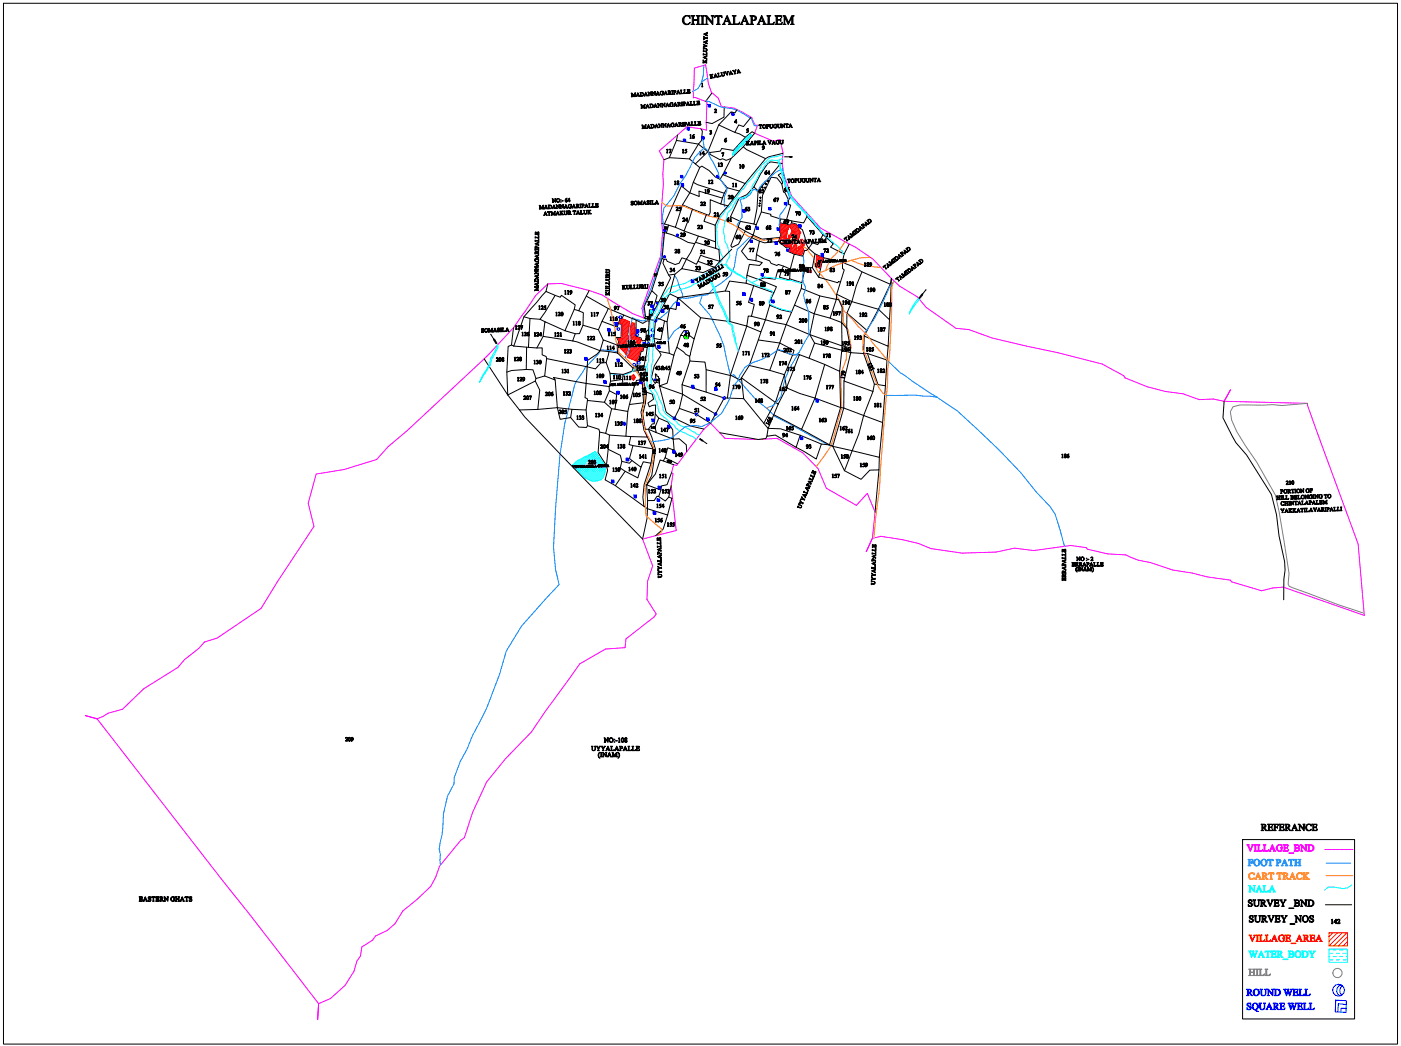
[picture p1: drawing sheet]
<svg xmlns="http://www.w3.org/2000/svg" width="297mm" height="222mm" viewBox="0 0 297 222" stroke-linecap="round" stroke-linejoin="round" font-family="sans-serif">
<g fill="#007fff" stroke="#007fff" stroke-width=".21">
<path d="M264.6 182.3h1v.3l-.1-.3h-.5v.6l.3-.1 .2-.1v.4l-.2-.1-.3-.1v.6l.2 .1h-.6l.2-.2v-1z" fill-rule="evenodd"/>
<path d="M265.8 182.9a.71 .71 0 0 1 1.4 0 .71 .71 0 0 1-1.4 0zM266.2 182.4a.71 .71 0 0 0 .4 1.2 .68 .68 0 0 0 .3-.7 .68 .68 0 0 0-.5-.6z" fill-rule="evenodd"/>
<path d="M267.2 182.9a.75 .75 0 0 1 1.5 0 .75 .75 0 0 1-1.5 0zM267.7 182.4a.71 .71 0 0 0 .3 1.2 .68 .68 0 0 0 .4-.7 .68 .68 0 0 0-.5-.6z" fill-rule="evenodd"/>
<path d="M268.8 182.3h1.1v.3l-.2-.2-.3-.1v1.1l.2 .2h-.6l.2-.1v-1.2l-.3 .1-.1 .2z" fill-rule="evenodd"/>
<path d="M270.5 182.3h.5a.42 .42 0 0 1 .6 .4 .42 .42 0 0 1-.7 .3v.5l.2 .1h-.6l.2-.2v-1.1zM270.9 182.4v.5a.31 .31 0 0 0 .4-.3 .31 .31 0 0 0-.4-.2z" fill-rule="evenodd"/>
<path d="M272.4 182.2l.7 1.4h-.5l.1-.1-.1-.3h-.5l-.2 .3 .2 .1h-.5zM272.3 182.5l-.2 .6h.5z" fill-rule="evenodd"/>
<path d="M273.2 182.3h1.1v.3l-.1-.2-.3-.1v1.1l.2 .2h-.6l.2-.1v-1.2l-.4 .1-.1 .2z" fill-rule="evenodd"/>
<path d="M274.4 182.3h.6l-.2 .1v.5h.7l-.1-.5-.1-.1h.5l-.2 .1 .1 1.1 .1 .1h-.5l.1-.1 .1-.5h-.7v.5l.2 .1h-.6l.2-.2v-1z" fill-rule="evenodd"/>
</g>
<g fill="#ff7f00" stroke="#ff7f00" stroke-width=".21">
<path d="M265 185.2l.9-.1v.5a.55 .55 0 0 0-.8-.4 .55 .55 0 0 0-.1 .9l.4 .3 .5-.3a.68 .68 0 0 1-1.1 .2 .68 .68 0 0 1 .2-1.1z" fill-rule="evenodd"/>
<path d="M266.7 185.1l.8 1.4h-.6l.2-.1-.1-.4h-.6l-.1 .4 .2 .1h-.5zM266.7 185.4l-.2 .6h.4z" fill-rule="evenodd"/>
<path d="M267.5 185.1h.8l.3 .2a.35 .35 0 0 1-.3 .5l.6 .7h-.4l-.4-.7h-.2v.5l.2 .2h-.6l.2-.2v-1zM267.9 185.2l.1 .6a.31 .31 0 0 0 .4-.3 .31 .31 0 0 0-.5-.3z" fill-rule="evenodd"/>
<path d="M269 185.1h1.1v.3l-.2-.2h-.3v1.1l.2 .2h-.6l.2-.1v-1.2h-.3l-.2 .2z" fill-rule="evenodd"/>
<path d="M270.7 185.1h1.2v.3l-.2-.2h-.3v1.1l.2 .2h-.6l.2-.1v-1.2h-.3l-.2 .2z" fill-rule="evenodd"/>
<path d="M272 185.1h.7l.3 .2a.35 .35 0 0 1-.3 .5l.6 .7h-.3l-.5-.7h-.2v.5l.2 .2h-.5l.2-.2v-1zM272.3 185.2l.1 .6a.31 .31 0 0 0 .4-.3 .31 .31 0 0 0-.5-.3z" fill-rule="evenodd"/>
<path d="M274 185.1l.8 1.4h-.6l.2-.1-.2-.4h-.5l-.1 .4 .1 .1h-.4zM274 185.4l-.3 .6h.5z" fill-rule="evenodd"/>
<path d="M275.1 185.2l.9-.1 .1 .5a.55 .55 0 0 0-.8-.4 .55 .55 0 0 0-.2 .9l.4 .3 .6-.3a.68 .68 0 0 1-1.1 .2 .68 .68 0 0 1 .1-1.1z" fill-rule="evenodd"/>
<path d="M276.2 185.1h.6l-.2 .1v.6l.5-.5-.1-.2h.5l-.7 .6 .9 .8h-.7l.1-.2-.5-.5v.6l.2 .1h-.6l.2-.2v-1.1z" fill-rule="evenodd"/>
</g>
<g fill="#000" stroke="#000" stroke-width=".21">
<path d="M137.3 19.5h.2l.5 .6-.1-.6h.3l-.1 .8-.6-.6 .2 .6h-.3l.1-.7z" fill-rule="evenodd"/>
<path d="M138.2 19.5h.2l.5 .5-.2-.5 .3-.1-.1 .8-.5-.6 .1 .6-.2 .1v-.7z" fill-rule="evenodd"/>
<path d="M139.4 19.4l.5 .8h-.3v-.3h-.3v.3h-.2zM139.4 19.6l-.1 .3h.3z" fill-rule="evenodd"/>
<path d="M140.1 19.4l.5-.1v.3a.32 .32 0 0 0-.4-.1 .32 .32 0 0 0-.1 .5 .32 .32 0 0 0 .4 .1l-.1-.4h.3l-.1 .1a.37 .37 0 0 1-.4 .3 .37 .37 0 0 1-.2-.5z" fill-rule="evenodd"/>
<path d="M141.1 19.3l.5 .8h-.3v-.3h-.3v.3h-.2zM141.1 19.5l-.1 .3h.3z" fill-rule="evenodd"/>
<path d="M142.4 19.2h.3l-.1 .7 .1 .1h-.3l.1-.1z" fill-rule="evenodd"/>
<path d="M142.7 19.2h.3a.24 .24 0 0 1 .3 .2 .24 .24 0 0 1-.3 .2l.1 .4h-.3l.1-.7zM143 19.3l.1 .3a.17 .17 0 0 0 .1-.2 .17 .17 0 0 0-.2-.1z" fill-rule="evenodd"/>
<path d="M143.8 19.1l.5 .8h-.4v-.2h-.3l.1 .2h-.3zM143.8 19.3l-.1 .3h.2z" fill-rule="evenodd"/>
<path d="M144.2 19.1h.4l-.1 .1v.6l.4-.2v.3h-.6l.1-.7z" fill-rule="evenodd"/>
<path d="M145 19.1h.3h-.1v.7l.5-.2-.1 .2h-.6l.1-.1z" fill-rule="evenodd"/>
<path d="M145.7 19h.6v.2l-.4-.1v.3l.3-.2v.3l-.3-.1v.3l.5-.1-.1 .2h-.6l.1-.1z" fill-rule="evenodd"/>
<path d="M145 3.5l.5-.2 .6 .1 .2-.1v.6a.71 .71 0 0 0-.9-.5 .71 .71 0 0 0-.4 1 .69 .69 0 0 0 .5 .7 .69 .69 0 0 0 .8-.4 .92 .92 0 0 1-1.4 .2 .92 .92 0 0 1 .1-1.4z" fill-rule="evenodd"/>
<path d="M146.5 3.3h.8l-.3 .2v.7h.9v-.7l-.3-.2h.8l-.2 .3v1.4l.2 .2h-.8l.3-.2v-.7h-.9v.7l.3 .2h-.8l.3-.3v-1.4z" fill-rule="evenodd"/>
<path d="M148.7 17.7l.2-.1 .1 .8h-.2l.1-.6z" fill-rule="evenodd"/>
<path d="M149.1 10.2l.5 .1a.3 .3 0 0 1 .3 .3 .3 .3 0 0 1-.3 .3l-.5 .1v-.3l.5 .1a.23 .23 0 0 0 .3-.2 .23 .23 0 0 0-.3-.2l-.5 .1z" fill-rule="evenodd"/>
<path d="M149.1 9.3l.8 .5-.8 .4v-.3l.7-.2-.7-.1z" fill-rule="evenodd"/>
<path d="M149.2 7.7l.4 .3 .4-.1-.1 .4-.3-.2-.4 .4v-.4h.4l-.4-.2z" fill-rule="evenodd"/>
<path d="M148.6 3.3h.7l-.2 .3v1.4l.2 .2h-.7l.2-.3v-1.4z" fill-rule="evenodd"/>
<path d="M149.4 3.3h.5l1.1 1.4v-1.2l-.2-.2h.6l-.3 .3v1.6l-1.2-1.5v1.3l.2 .2h-.6l.3-.3v-1.3z" fill-rule="evenodd"/>
<path d="M149.1 12.7l.3 .4 .4-.5v.4l-.3 .2 .3-.1v.3l-.6-.1-.1 .1v-.3l.3 .1-.3-.2z" fill-rule="evenodd"/>
<path d="M149.1 12.2l.8-.4v.3h-.3v.3l.3-.1-.1 .3zM149.2 12.2l.4 .1v-.2z" fill-rule="evenodd"/>
<path d="M149.1 11.4l.1 .1h.6l-.1-.4h.2v.6l-.1-.1-.7 .1z" fill-rule="evenodd"/>
<path d="M149.1 8.9l.8-.4v.3h-.2v.3h.2v.2zM149.3 8.9l.3 .2v-.3z" fill-rule="evenodd"/>
<path d="M149.2 7.2l.8-.4v.3h-.3v.3h.3v.3zM149.4 7.3l.3 .1v-.3z" fill-rule="evenodd"/>
<path d="M150.5 15.9l.3-.1-.1 .4 .2-.4 .3-.1-.4 .4 .6 .4h-.3l-.4-.3 .2 .4h-.3v-.6z" fill-rule="evenodd"/>
<path d="M151.7 15.6l.5 .7-.3 .1v-.3l-.3 .1 .1 .2-.3 .1zM151.7 15.8l-.1 .3h.3z" fill-rule="evenodd"/>
<path d="M152.1 15.6l.4-.1-.1 .1 .1 .6h.2l.2-.2-.1 .2-.5 .1-.1-.7z" fill-rule="evenodd"/>
<path d="M151.6 3.3h1.5v.5l-.3-.3-.4-.1v1.6l.3 .2h-.8l.3-.2v-1.6l-.5 .1-.2 .3z" fill-rule="evenodd"/>
<path d="M152.8 15.4h.3v.5a.23 .23 0 0 0 .3 .2 .23 .23 0 0 0 .1-.3l-.2-.5h.3v.5a.3 .3 0 0 1-.3 .3 .3 .3 0 0 1-.3-.3z" fill-rule="evenodd"/>
<path d="M153.6 15.3l.3-.1 .3 .6v-.6l.2-.1-.2 .9z" fill-rule="evenodd"/>
<path d="M154.1 3.3l.8 1.6 .3 .3h-.8l.2-.2-.2-.4h-.7l-.1 .4 .2 .2h-.6l.2-.3zM154.1 3.7l-.3 .8h.6z" fill-rule="evenodd"/>
<path d="M154.9 15l.5 .7-.3 .1v-.3l-.3 .1v.2l-.2 .1zM154.9 15.2l-.1 .3h.3z" fill-rule="evenodd"/>
<path d="M155.3 15l.3-.1v.1l.2 .3v-.4l.3-.1-.3 .5 .2 .3-.3 .1v-.3z" fill-rule="evenodd"/>
<path d="M156.5 14.7l.6 .7-.3 .1-.1-.3-.3 .1 .1 .2-.2 .1zM156.5 14.9v.3h.2z" fill-rule="evenodd"/>
<path d="M155.2 3.3h.9l-.3 .2v1.4a.57 .57 0 0 0 .5 .2 .57 .57 0 0 0 .5-.4l-.1 .5h-1.5l.3-.3v-1.4z" fill-rule="evenodd"/>
<path d="M157.9 3.3l.7 1.6 .3 .3h-.7l.2-.2-.2-.4h-.7l-.2 .4 .2 .2h-.6l.3-.3zM157.8 3.7l-.3 .8h.7z" fill-rule="evenodd"/>
<path d="M159 3.3h.7a.56 .56 0 0 1 .7 .7 .56 .56 0 0 1-.9 .3v.8l.3 .1h-.8l.2-.3v-1.4zM159.5 3.5v.7a.42 .42 0 0 0 .6-.3 .42 .42 0 0 0-.6-.4z" fill-rule="evenodd"/>
<path d="M161.5 3.3l.7 1.6 .3 .3h-.7l.1-.2-.1-.4h-.7l-.2 .4 .2 .2h-.6l.3-.3zM161.4 3.7l-.3 .8h.6z" fill-rule="evenodd"/>
<path d="M162.6 3.3h.8l-.3 .2v1.4a.57 .57 0 0 0 .6 .2 .57 .57 0 0 0 .4-.4l-.1 .5h-1.4l.2-.3v-1.4z" fill-rule="evenodd"/>
<path d="M164.3 3.3h1.4v.4l-.2-.3h-.7v.8l.6-.1 .2-.2v.6l-.2-.2h-.6v.7l.8 .1 .3-.4-.2 .5h-1.4l.3-.3-.1-1.4z" fill-rule="evenodd"/>
<path d="M166 3.3h.5l.7 1.5 .7-1.5h.5l-.3 .3v1.4l.3 .2h-.8l.3-.3v-1.3l-.8 1.6-.7-1.6v1.5l.2 .1h-.6l.3-.3-.1-1.4z" fill-rule="evenodd"/>
<path d="M133.8 19.8l.2-.1 .3 .6 .3-.6h.2l-.1 .6 .1 .2h-.3l.1-.7-.3 .7-.3-.6 .1 .6h-.3l.1-.1z" fill-rule="evenodd"/>
<path d="M135.2 19.7l.5 .7h-.3v-.2h-.3v.3h-.2zM135.2 19.8l-.1 .4 .3-.1z" fill-rule="evenodd"/>
<path d="M135.7 19.6l.7 .2a.39 .39 0 0 1 0 .4 .39 .39 0 0 1-.3 .2h-.4l.1-.1zM135.9 19.7v.6a.34 .34 0 0 0 .4-.3 .34 .34 0 0 0-.4-.3z" fill-rule="evenodd"/>
<path d="M135.8 22.2h.3l.3 .6 .2-.6 .2-.1v.7l.1 .1h-.4l.1-.6-.3 .6-.3-.6 .2 .7h-.3l.1-.2z" fill-rule="evenodd"/>
<path d="M136.1 26.5h.2l.3 .6 .2-.6h.2l-.1 .1 .2 .6h-.3v-.6l-.2 .7-.4-.7 .2 .7h-.3l.1-.7z" fill-rule="evenodd"/>
<path d="M136.9 19.6l.5 .7h-.3v-.2h-.3v.3h-.2zM136.9 19.7l-.1 .4 .2-.1z" fill-rule="evenodd"/>
<path d="M137.3 22.1l.4 .8h-.3v-.3h-.3l.1 .3h-.3zM137.3 22.3l-.2 .3h.3z" fill-rule="evenodd"/>
<path d="M137.5 26.4l.5 .8h-.4v-.3l-.3 .1 .1 .2h-.3zM137.5 26.6l-.1 .3h.2z" fill-rule="evenodd"/>
<path d="M137.7 22.1l.8 .1a.39 .39 0 0 1 0 .4 .39 .39 0 0 1-.4 .2l-.3 .1 .1-.1zM137.9 22.1l.1 .7a.34 .34 0 0 0 .4-.4 .34 .34 0 0 0-.5-.3z" fill-rule="evenodd"/>
<path d="M137.9 26.4l.8 .1a.39 .39 0 0 1 0 .4 .39 .39 0 0 1-.4 .2l-.3 .1 .1-.1zM138.2 26.4v.7a.34 .34 0 0 0 .4-.4 .34 .34 0 0 0-.4-.3z" fill-rule="evenodd"/>
<path d="M138.9 22l.5 .8h-.3v-.3h-.3v.3h-.2zM138.9 22.2l-.1 .3h.3z" fill-rule="evenodd"/>
<path d="M139.2 26.3l.4 .8h-.3v-.3h-.3l.1 .3h-.3zM139.2 26.5l-.2 .3h.3z" fill-rule="evenodd"/>
<path d="M139.4 22h.2l.5 .5-.2-.6h.3l-.1 .8-.5-.6 .1 .6-.2 .1v-.7z" fill-rule="evenodd"/>
<path d="M139.6 26.3h.2l.5 .5-.1-.5 .2-.1v.8l-.6-.6 .1 .7h-.2v-.7z" fill-rule="evenodd"/>
<path d="M140.2 21.9h.2l.5 .6-.1-.6h.3l-.1 .8-.6-.6 .2 .6h-.3l.1-.7z" fill-rule="evenodd"/>
<path d="M140.4 26.2h.2l.5 .6-.1-.6h.3l-.1 .8-.6-.6 .2 .6h-.3l.1-.7z" fill-rule="evenodd"/>
<path d="M141.3 31.7l.2-.1 .1 .8h-.3l.1-.6z" fill-rule="evenodd"/>
<path d="M141.5 21.8l.4 .8h-.3v-.2h-.3l.1 .2-.3 .1zM141.5 22l-.1 .3h.2z" fill-rule="evenodd"/>
<path d="M141.7 26.1l.5 .8h-.3v-.2h-.3v.2l-.3 .1zM141.7 26.3l-.1 .3h.2z" fill-rule="evenodd"/>
<path d="M141.9 31.7h.4l-.3 .7 .2-.7-.4 .1z" fill-rule="evenodd"/>
<path d="M141.6 19.3h.5l.1 .2-.2 .2 .4 .3h-.2l-.4-.3 .2 .3-.4 .1 .1-.2zM141.8 19.3v.3a.18 .18 0 0 0 .3-.1 .18 .18 0 0 0-.3-.2z" fill-rule="evenodd"/>
<path d="M142.1 21.9l.5-.1 .1 .2a.32 .32 0 0 0-.5 0 .32 .32 0 0 0 0 .4 .32 .32 0 0 0 .4 .1l-.1-.4h.3l-.1 .1a.37 .37 0 0 1-.5 .4 .37 .37 0 0 1-.2-.6z" fill-rule="evenodd"/>
<path d="M142.3 26.2l.5-.1 .1 .2a.32 .32 0 0 0-.5 0 .32 .32 0 0 0 0 .4 .32 .32 0 0 0 .4 .1l-.1-.3h.2a.38 .38 0 0 1-.5 .4 .38 .38 0 0 1-.1-.6z" fill-rule="evenodd"/>
<path d="M143 38.5l.2-.1 .1 .8h-.3l.1-.7z" fill-rule="evenodd"/>
<path d="M143.2 21.7l.4 .8h-.3v-.2h-.3l.1 .2h-.3zM143.2 21.9l-.2 .3h.3z" fill-rule="evenodd"/>
<path d="M143.4 26l.4 .8h-.3v-.2h-.3l.1 .2-.3 .1zM143.4 26.2l-.1 .3h.2z" fill-rule="evenodd"/>
<path d="M143.6 38.5a.2 .2 0 0 1 .3-.1 .2 .2 0 0 1-.1 .3 .23 .23 0 0 1 .2 .3 .23 .23 0 0 1-.3 .1 .23 .23 0 0 1 0-.3zM143.6 39a.17 .17 0 0 0 .3 0 .17 .17 0 0 0-.3 0zM143.6 38.6a.15 .15 0 0 0 .3 0 .15 .15 0 0 0-.3 0z" fill-rule="evenodd"/>
<path d="M143.6 21.7h.6v.3l-.1 .1 .3 .3-.2 .1-.3-.4 .1 .4h-.3l.1-.1zM143.8 21.8l.1 .3a.18 .18 0 0 0 .2-.2 .18 .18 0 0 0-.3-.1z" fill-rule="evenodd"/>
<path d="M143.8 26l.6 .1v.2l-.1 .1 .4 .4h-.3l-.2-.4v.4h-.3l.1-.6zM144.1 26.1v.3a.18 .18 0 0 0 .2-.2 .18 .18 0 0 0-.2-.1z" fill-rule="evenodd"/>
<path d="M144.7 31.7h.2l.1 .7h-.3l.1-.6z" fill-rule="evenodd"/>
<path d="M144.4 21.7h.3v.6l.1 .1h-.3l.1-.1z" fill-rule="evenodd"/>
<path d="M144.6 26h.4l-.1 .6 .1 .1-.3 .1v-.7z" fill-rule="evenodd"/>
<path d="M144.8 21.7l.3-.1a.23 .23 0 0 1 .3 .3 .23 .23 0 0 1-.4 .1l.2 .4h-.4l.1-.6zM145 21.7l.1 .3a.17 .17 0 0 0 .2-.2 .17 .17 0 0 0-.3-.1z" fill-rule="evenodd"/>
<path d="M145 26l.3-.1a.23 .23 0 0 1 .3 .3 .23 .23 0 0 1-.4 .2l.2 .3h-.4l.2-.1zM145.2 26l.1 .3a.17 .17 0 0 0 .2-.2 .17 .17 0 0 0-.3-.1z" fill-rule="evenodd"/>
<path d="M145.4 31.7h.2l-.3 .2h.2a.27 .27 0 0 1 .1 .4 .27 .27 0 0 1-.4 .1v-.1a.21 .21 0 0 0 .4-.1 .21 .21 0 0 0-.3-.2h-.1z" fill-rule="evenodd"/>
<path d="M145.8 21.6l.5 .7-.3 .1v-.3h-.3v.3h-.2zM145.8 21.7l-.1 .4h.3z" fill-rule="evenodd"/>
<path d="M146 25.9l.5 .7-.3 .1v-.3h-.3v.3h-.2zM146 26.1l-.1 .3h.3z" fill-rule="evenodd"/>
<path d="M146.3 28.7l.2-.1 .1 .8h-.3l.1-.7z" fill-rule="evenodd"/>
<path d="M146.3 21.6l.3-.1-.1 .1v.6l.5-.1-.1 .2h-.6l.1-.6z" fill-rule="evenodd"/>
<path d="M146.5 25.9l.3-.1-.1 .1 .1 .7 .4-.2-.1 .2h-.6l.1-.6z" fill-rule="evenodd"/>
<path d="M146.9 28.7l.3-.1-.3 .3a.24 .24 0 0 1 .3 .1 .24 .24 0 0 1 0 .3 .24 .24 0 0 1-.4 0zM146.8 29.1a.2 .2 0 0 0 .4 0 .2 .2 0 0 0-.4 0z" fill-rule="evenodd"/>
<path d="M147 21.5h.3l-.1 .1 .1 .6 .4-.2-.1 .2-.6 .1 .1-.1z" fill-rule="evenodd"/>
<path d="M147.2 25.8h.4l-.2 .1 .1 .6 .4-.2v.3h-.6v-.6z" fill-rule="evenodd"/>
<path d="M147.7 21.5l.6-.1v.2l-.4-.1v.3l.4-.1v.2l-.3-.1v.4l.4-.2v.2h-.6l.1-.1z" fill-rule="evenodd"/>
<path d="M147.9 25.8l.6-.1v.2l-.4-.1 .1 .3 .3-.1v.3l-.3-.1v.2l.3 .1 .1-.2v.2l-.6 .1v-.7z" fill-rule="evenodd"/>
<path d="M148.4 32.2l.2-.1 .1 .7h-.3l.1-.5z" fill-rule="evenodd"/>
<path d="M149.2 32.1l.1 .5-.1 .2v-.2h-.4zM149.2 32.2l-.3 .4h.3z" fill-rule="evenodd"/>
<path d="M150.2 38.3l.2-.1 .1 .8h-.3l.1-.6z" fill-rule="evenodd"/>
<path d="M150.5 27.7l.4 .1-.2 .2 .2 .2-.2 .3-.2-.1 .3-.1-.2-.2 .2-.3h-.3z" fill-rule="evenodd"/>
<path d="M150.7 38.3a.26 .26 0 0 1 .4 0 .26 .26 0 0 1-.1 .4l-.2 .2 .4-.1-.1 .2h-.4l.3-.5-.1-.2-.2 .1z" fill-rule="evenodd"/>
<path d="M151.5 23.2h.4v.3l-.3 .3 .4-.1-.1 .2h-.5l.4-.5-.1-.2-.2 .1z" fill-rule="evenodd"/>
<path d="M152.2 34.6l.3-.1 .1 .8h-.3l.1-.6z" fill-rule="evenodd"/>
<path d="M152.8 34.6l.3 .1-.1 .2 .2 .2-.2 .2h-.3l.4-.1v-.2l-.2-.1 .1-.2h-.2z" fill-rule="evenodd"/>
<path d="M153.1 32.4h.4l-.3 .8 .2-.7-.4 .1z" fill-rule="evenodd"/>
<path d="M153.7 29.5l.4-.2-.1 .1a.18 .18 0 0 0-.3 .2 .18 .18 0 0 0 .3 .1l.1 .2a.31 .31 0 0 1-.5 .1 .31 .31 0 0 1 .1-.5zM153.6 29.9a.2 .2 0 0 0 .4 0 .2 .2 0 0 0-.4 0z" fill-rule="evenodd"/>
<path d="M155.3 38.9l.2-.1 .1 .8h-.3l.1-.6z" fill-rule="evenodd"/>
<path d="M155.9 38.9l.2-.1 .1 .8h-.3l.1-.6z" fill-rule="evenodd"/>
<path d="M156.1 25.4l.1 .5-.1 .2v-.2h-.4zM156.1 25.5l-.3 .4h.3z" fill-rule="evenodd"/>
<path d="M156.8 35l.2-.1 .1 .8h-.3l.1-.6z" fill-rule="evenodd"/>
<path d="M157.4 34.9a.37 .37 0 0 1 .4 .4 .37 .37 0 0 1-.3 .4l-.2-.4zM157.5 34.9a.42 .42 0 0 0 .1 .7l.1-.5z" fill-rule="evenodd"/>
<path d="M158.2 30h.3l-.1 .4 .2-.4h.3l-.4 .3 .5 .4h-.3l-.3-.3 .1 .4h-.3l.1-.2z" fill-rule="evenodd"/>
<path d="M158.4 27.3h.3l-.3 .1 .2 .2a.27 .27 0 0 1 0 .4 .27 .27 0 0 1-.3 0 .21 .21 0 0 0 .3-.1 .21 .21 0 0 0-.2-.3h-.1z" fill-rule="evenodd"/>
<path d="M159.4 29.9l.5 .8h-.3v-.2h-.3v.2h-.3zM159.4 30.1l-.1 .3h.2z" fill-rule="evenodd"/>
<path d="M159.9 29.9h.3a.23 .23 0 0 1 .3 .3 .23 .23 0 0 1-.4 .1l.1 .4h-.3l.1-.1zM160.1 30l.1 .3a.18 .18 0 0 0 .1-.2 .18 .18 0 0 0-.2-.1z" fill-rule="evenodd"/>
<path d="M160.5 29.9h.4l-.1 .1 .1 .7h-.3l.1-.2z" fill-rule="evenodd"/>
<path d="M160.9 26.5h.6l.1 .1-.3-.1 .1 .7h-.3l.1-.7-.3 .2z" fill-rule="evenodd"/>
<path d="M160.9 29.9h.4l-.2 .1 .1 .6 .4-.2-.1 .3h-.6l.2-.2z" fill-rule="evenodd"/>
<path d="M161.7 31a.38 .38 0 0 1 .4 .4 .38 .38 0 0 1-.5 .3l.4-.3-.4-.1zM161.7 31.2a.2 .2 0 0 0 .4 0 .2 .2 0 0 0-.4 0z" fill-rule="evenodd"/>
<path d="M161.5 39.7l.2-.1 .1 .2-.2 .1z" fill-rule="evenodd"/>
<path d="M161.6 26.8a.4 .4 0 0 1 .8 0 .4 .4 0 0 1-.8 0zM161.7 26.8a.35 .35 0 0 0 .7 0 .35 .35 0 0 0-.7 0z" fill-rule="evenodd"/>
<path d="M162 29.8l.5 .8h-.3v-.2h-.3v.2l-.3 .1zM162 30l-.1 .3h.2z" fill-rule="evenodd"/>
<path d="M162 39.8l.2-.2 .2 .2-.2 .2z" fill-rule="evenodd"/>
<path d="M162.2 39l.2-.1 .1 .1-.1 .2z" fill-rule="evenodd"/>
<path d="M162.3 36.4l.3-.2-.3 .4a.24 .24 0 0 1 .3 0 .24 .24 0 0 1-.1 .4 .24 .24 0 0 1-.3-.1zM162.2 36.8a.19 .19 0 0 0 .3 0 .19 .19 0 0 0-.3 0z" fill-rule="evenodd"/>
<path d="M162.4 26.4h.3a.23 .23 0 0 1 .3 .3 .23 .23 0 0 1-.3 .1l.1 .4h-.3l.1-.1zM162.7 26.5l.1 .3a.17 .17 0 0 0 .1-.2 .17 .17 0 0 0-.2-.1z" fill-rule="evenodd"/>
<path d="M162.7 38.4l.2-.1 .1 .1-.2 .2z" fill-rule="evenodd"/>
<path d="M163.1 36.2l.1 .5-.1 .3-.1-.2h-.3zM163 36.3l-.2 .4h.2z" fill-rule="evenodd"/>
<path d="M162.8 29.8h.3l.1 .6 .1-.6h.3l-.4 .8z" fill-rule="evenodd"/>
<path d="M163.1 26.4h.3l-.1 .5a.23 .23 0 0 0 .3 .2 .23 .23 0 0 0 .2-.3l-.2-.4h.3l-.1 .4a.3 .3 0 0 1-.3 .4 .3 .3 0 0 1-.3-.4z" fill-rule="evenodd"/>
<path d="M164 29.8l.4 .8h-.3v-.3h-.3l.1 .3h-.3zM164 30l-.1 .3h.2z" fill-rule="evenodd"/>
<path d="M164.1 26.4l.5-.1 .1 .3a.32 .32 0 0 0-.5-.1 .32 .32 0 0 0-.1 .5 .32 .32 0 0 0 .5 .1l-.1-.4h.3l-.1 .1a.37 .37 0 0 1-.6 .3 .37 .37 0 0 1-.1-.6z" fill-rule="evenodd"/>
<path d="M164.6 29.8l.6-.1v.3a.32 .32 0 0 0-.4-.1 .32 .32 0 0 0-.1 .5 .32 .32 0 0 0 .4 .1l-.1-.4h.3l-.1 .1a.37 .37 0 0 1-.5 .3 .37 .37 0 0 1-.1-.6z" fill-rule="evenodd"/>
<path d="M164.8 26.3h.3l-.1 .5a.23 .23 0 0 0 .2 .3 .23 .23 0 0 0 .2-.3l-.1-.5h.3l-.1 .5a.3 .3 0 0 1-.3 .3 .3 .3 0 0 1-.3-.3z" fill-rule="evenodd"/>
<path d="M165.6 26.3h.2l.5 .6-.1-.6h.2l-.1 .8-.5-.6 .1 .6h-.2v-.7z" fill-rule="evenodd"/>
<path d="M165.3 29.8h.3l-.1 .4a.23 .23 0 0 0 .3 .3 .23 .23 0 0 0 .2-.3l-.2-.5h.3l-.1 .5a.3 .3 0 0 1-.3 .3 .3 .3 0 0 1-.3-.3z" fill-rule="evenodd"/>
<path d="M166.4 39.9l.4-.1h-.1a.18 .18 0 0 0-.2 .2 .18 .18 0 0 0 .2 .1 .26 .26 0 0 1-.1 .5 .26 .26 0 0 1-.3-.4zM166.3 40.3a.2 .2 0 0 0 .4 0 .2 .2 0 0 0-.4 0z" fill-rule="evenodd"/>
<path d="M166.5 26.3h.6v.2l-.2-.2 .1 .8h-.3l.1-.8-.3 .2z" fill-rule="evenodd"/>
<path d="M167 39.9l.4-.1h-.1a.18 .18 0 0 0-.2 .2 .18 .18 0 0 0 .2 .1 .26 .26 0 0 1-.1 .5 .26 .26 0 0 1-.3-.4zM166.9 40.3a.2 .2 0 0 0 .4 0 .2 .2 0 0 0-.4 0z" fill-rule="evenodd"/>
<path d="M166.9 38h.7v.1l-.3-.1 .1 .7-.3 .1 .1-.8-.3 .2z" fill-rule="evenodd"/>
<path d="M167.6 26.2l.4 .8h-.3v-.2h-.3v.2h-.2zM167.6 26.4l-.2 .3h.3z" fill-rule="evenodd"/>
<path d="M167.6 38.3a.4 .4 0 0 1 .8 0 .4 .4 0 0 1-.8 0zM167.7 38.3a.35 .35 0 0 0 .7 0 .35 .35 0 0 0-.7 0z" fill-rule="evenodd"/>
<path d="M168.5 37.9h.2a.25 .25 0 0 1 .4 .3 .24 .24 0 0 1-.4 .1l.1 .4h-.3l.1-.6zM168.7 38l.1 .3a.17 .17 0 0 0 .1-.2 .17 .17 0 0 0-.2-.1z" fill-rule="evenodd"/>
<path d="M169.1 37.9h.3l-.1 .5a.23 .23 0 0 0 .3 .3 .23 .23 0 0 0 .2-.4l-.1-.4h.2l-.1 .4a.3 .3 0 0 1-.3 .4 .3 .3 0 0 1-.3-.3z" fill-rule="evenodd"/>
<path d="M170.1 37.9l.6-.1v.3a.32 .32 0 0 0-.4-.1 .32 .32 0 0 0-.1 .5 .32 .32 0 0 0 .4 .1l-.1-.4 .2 .1a.38 .38 0 0 1-.5 .4 .38 .38 0 0 1-.1-.7z" fill-rule="evenodd"/>
<path d="M170.8 37.9l.3-.1-.1 .5a.23 .23 0 0 0 .3 .3 .23 .23 0 0 0 .2-.3l-.2-.5h.3l-.1 .5a.3 .3 0 0 1-.3 .3 .3 .3 0 0 1-.3-.3z" fill-rule="evenodd"/>
<path d="M171.6 37.8h.2l.5 .6-.1-.6h.3l-.1 .8-.6-.6 .1 .6h-.2l.1-.7z" fill-rule="evenodd"/>
<path d="M172.5 37.8h.6l.1 .2-.3-.2 .1 .8h-.3l.1-.8-.3 .2z" fill-rule="evenodd"/>
<path d="M173.6 37.8l.4 .7h-.3v-.2h-.3l.1 .3h-.3zM173.6 37.9l-.1 .4 .2-.1z" fill-rule="evenodd"/>
<path d="M113.4 57.3l.8 .1-.7 .6 .7-.1v.2l-.7-.1-.1 .2v-.2l.6-.5-.6 .1z" fill-rule="evenodd"/>
<path d="M113.4 56.5l.8 .1-.6 .5 .6-.1v.3l-.7-.1-.1 .1v-.2l.6-.5-.6 .1z" fill-rule="evenodd"/>
<path d="M113.4 54.9h.2a.32 .32 0 0 0 0 .4 .32 .32 0 0 0 .4 .1 .32 .32 0 0 0 .1-.4l-.3 .1v-.3l.1 .1a.37 .37 0 0 1 .3 .5 .37 .37 0 0 1-.6 .1l-.2-.2z" fill-rule="evenodd"/>
<path d="M113.5 49.2h.2l-.2 .4h.3l-.1-.3h.3l-.1 .3h.3l-.1-.4h.2l-.1 .6-.6-.1-.1 .1z" fill-rule="evenodd"/>
<path d="M113.5 52.2a.23 .23 0 0 1 .3 0 .23 .23 0 0 1 .1 .3l.3-.1v.3l-.1-.1-.7 .1zM113.5 52.3v.2h.3v-.2z" fill-rule="evenodd"/>
<path d="M113.4 58.6l.8-.4v.3h-.3v.3h.2v.2zM113.5 58.6l.3 .1 .1-.2z" fill-rule="evenodd"/>
<path d="M113.4 56l.8-.4v.3h-.3v.3h.3v.3zM113.6 56.1l.3 .1v-.3z" fill-rule="evenodd"/>
<path d="M113.4 54.3l.8-.3v.3l-.3-.1v.3h.3v.3zM113.6 54.4l.3 .1v-.2z" fill-rule="evenodd"/>
<path d="M113.4 51.7l.8-.4v.3h-.2v.3h.2v.2zM113.6 51.7l.3 .2v-.3z" fill-rule="evenodd"/>
<path d="M113.5 50.9v.1h.7l-.2-.4h.2v.6l-.1-.1-.6 .1z" fill-rule="evenodd"/>
<path d="M113.5 50.2v.1h.7v-.3l-.2-.1h.2v.6l-.1-.1-.6 .1z" fill-rule="evenodd"/>
<path d="M113.5 59.1a.39 .39 0 0 1 .5 0 .39 .39 0 0 1 .1 .4v.3l-.1-.1-.6 .1zM113.5 59.3l-.1 .3h.7v-.1a.36 .36 0 0 0-.3-.3 .36 .36 0 0 0-.3 .1z" fill-rule="evenodd"/>
<path d="M113.4 52.8l.7 .1 .1-.1v.3l-.1-.1-.7 .1z" fill-rule="evenodd"/>
<path d="M113.5 53.4l.2-.1 .1 .2 .4-.4v.3l-.4 .3 .4-.1v.3l-.1-.1-.7 .1zM113.5 53.5v.2h.3l-.1-.2z" fill-rule="evenodd"/>
<path d="M114.3 43.6h.2l.3 .6 .3-.7h.2l-.1 .1 .1 .7h-.3l.1-.6-.3 .6-.3-.6 .1 .6h-.3l.1-.6z" fill-rule="evenodd"/>
<path d="M115.6 44.9l.5 .8h-.3v-.3h-.3v.3h-.2zM115.6 45.1l-.1 .3h.3z" fill-rule="evenodd"/>
<path d="M115.7 43.5l.5 .8h-.3v-.3h-.3v.3h-.2zM115.7 43.7l-.1 .3h.3z" fill-rule="evenodd"/>
<path d="M116.2 43.5l.7 .1a.39 .39 0 0 1 0 .5 .39 .39 0 0 1-.3 .2h-.4l.1-.7zM116.4 43.6v.6a.34 .34 0 0 0 .5-.3 .34 .34 0 0 0-.5-.3z" fill-rule="evenodd"/>
<path d="M116.1 44.9h.6l.1 .1-.3-.1 .1 .7h-.3l.1-.7-.3 .2z" fill-rule="evenodd"/>
<path d="M117 42.2h.2l.5 .5-.1-.6h.3l-.1 .8-.6-.6 .2 .6h-.3l.1-.6z" fill-rule="evenodd"/>
<path d="M116.8 44.9l.2-.1 .3 .6 .3-.6h.2l-.1 .2 .1 .6h-.3l.1-.6-.3 .6-.3-.6 .1 .6h-.3l.1-.1z" fill-rule="evenodd"/>
<path d="M117.4 43.4l.5 .8h-.3v-.2h-.3v.2h-.2zM117.4 43.6l-.1 .3h.3z" fill-rule="evenodd"/>
<path d="M117.9 43.5l.2-.1 .5 .6-.2-.6h.3l-.1 .8-.5-.6 .1 .6h-.3l.1-.7z" fill-rule="evenodd"/>
<path d="M117.9 42.5a.4 .4 0 0 1 .8 0 .4 .4 0 0 1-.8 0zM118 42.5a.35 .35 0 0 0 .7 0 .35 .35 0 0 0-.7 0z" fill-rule="evenodd"/>
<path d="M118.2 44.8l.5 .8h-.3v-.3h-.3v.3h-.3zM118.2 45l-.1 .3h.2z" fill-rule="evenodd"/>
<path d="M118.7 43.4h.2l.5 .6-.1-.6h.2v.8l-.6-.6 .1 .6h-.2l.1-.7z" fill-rule="evenodd"/>
<path d="M118.7 44.8h.3l-.1 .4 .2-.4h.3l-.4 .3 .5 .4-.3 .1-.3-.4 .1 .4h-.3l.1-.2z" fill-rule="evenodd"/>
<path d="M119.1 42.6h.3z" fill-rule="evenodd"/>
<path d="M119.5 44.8h.3l-.1 .4a.23 .23 0 0 0 .3 .3 .23 .23 0 0 0 .2-.3l-.1-.5h.2l-.1 .5a.3 .3 0 0 1-.3 .3 .3 .3 0 0 1-.3-.3z" fill-rule="evenodd"/>
<path d="M120 43.4l.4 .7-.3 .1v-.3h-.3v.3h-.2zM119.9 43.5l-.1 .4h.3z" fill-rule="evenodd"/>
<path d="M119.9 42.2l.4-.2-.4 .4a.24 .24 0 0 1 .4 .1 .24 .24 0 0 1-.1 .3 .24 .24 0 0 1-.3 0zM119.8 42.6a.2 .2 0 0 0 .4 0 .2 .2 0 0 0-.4 0z" fill-rule="evenodd"/>
<path d="M120.7 42l.2 .5-.1 .3-.1-.2h-.3zM120.7 42.1l-.3 .4h.3z" fill-rule="evenodd"/>
<path d="M120.6 43.4l.5-.1v.3a.32 .32 0 0 0-.4-.1 .32 .32 0 0 0-.1 .4 .32 .32 0 0 0 .5 .2l-.2-.4 .3 .1a.38 .38 0 0 1-.6 .3 .38 .38 0 0 1-.1-.6z" fill-rule="evenodd"/>
<path d="M120.4 44.7l.5 .1 .1 .2-.2 .1 .4 .4h-.2l-.3-.4v.4h-.3l.1-.7zM120.6 44.8v.3a.18 .18 0 0 0 .2-.2 .18 .18 0 0 0-.2-.1z" fill-rule="evenodd"/>
<path d="M121.7 43.3l.4 .8h-.3v-.3l-.3 .1v.2h-.2zM121.6 43.5l-.1 .3h.3z" fill-rule="evenodd"/>
<path d="M121.5 44.7h.6v.2l-.3-.2 .2 .8h-.4l.1-.8-.2 .2z" fill-rule="evenodd"/>
<path d="M122.5 44.7l.5 .7h-.3v-.2h-.3v.2l-.2 .1zM122.5 44.8l-.1 .3h.3z" fill-rule="evenodd"/>
<path d="M122.1 43.3l.6 .1v.2l-.2 .1 .4 .4h-.2l-.3-.4 .1 .4h-.4l.1-.2zM122.3 43.4v.3a.18 .18 0 0 0 .3-.2 .18 .18 0 0 0-.3-.1z" fill-rule="evenodd"/>
<path d="M122.9 43.3h.3l-.1 .6 .2 .2h-.4l.1-.7z" fill-rule="evenodd"/>
<path d="M123.3 43.3h.3a.23 .23 0 0 1 .3 .2 .23 .23 0 0 1-.4 .2l.1 .3-.3 .1 .1-.2zM123.5 43.3l.1 .4a.18 .18 0 0 0 .1-.3 .18 .18 0 0 0-.2-.1z" fill-rule="evenodd"/>
<path d="M123 44.7l.4-.1-.2 .1v.6l.5-.1-.1 .2h-.6l.1-.6z" fill-rule="evenodd"/>
<path d="M123.7 44.6h.3l-.1 .5a.23 .23 0 0 0 .3 .3 .23 .23 0 0 0 .2-.3l-.1-.5h.2l-.1 .5a.3 .3 0 0 1-.3 .3 .3 .3 0 0 1-.3-.3z" fill-rule="evenodd"/>
<path d="M124.3 43.2l.5 .8h-.3v-.2h-.3v.2h-.3zM124.3 43.4l-.1 .3h.2z" fill-rule="evenodd"/>
<path d="M124.6 44.6h.3l-.1 .4 .2-.4h.3l-.4 .3 .5 .5h-.4l-.2-.4 .1 .4h-.3l.1-.2z" fill-rule="evenodd"/>
<path d="M124.8 43.2h.3l-.1 .1v.6l.5-.1-.1 .2h-.6l.1-.1z" fill-rule="evenodd"/>
<path d="M125.5 43.2h.3l-.1 .1v.6l.5-.2-.1 .3h-.6l.1-.2z" fill-rule="evenodd"/>
<path d="M126.2 43.2h.6v.1l-.4-.1v.3l.3-.1 .1 .3-.4-.1 .1 .3 .4-.2-.1 .2-.6 .1 .1-.7z" fill-rule="evenodd"/>
<path d="M128.5 58.7l.4 .1a.3 .3 0 0 1 .4 .3 .3 .3 0 0 1-.4 .3l-.4 .1v-.3l.4 .1a.23 .23 0 0 0 .3-.2 .23 .23 0 0 0-.3-.2l-.4 .1z" fill-rule="evenodd"/>
<path d="M128.5 57.1l.4 .1a.3 .3 0 0 1 .4 .3 .3 .3 0 0 1-.4 .3l-.4 .1v-.3l.5 .1a.23 .23 0 0 0 .2-.2 .23 .23 0 0 0-.3-.3l-.4 .2z" fill-rule="evenodd"/>
<path d="M128.5 59.9v.1h.7l-.2-.4h.2v.6l-.1-.1-.6 .1z" fill-rule="evenodd"/>
<path d="M128.5 58.1h.3l.1 .2 .4-.4v.2l-.4 .3 .4-.1-.1 .4-.1-.1-.6 .1zM128.6 58.2l-.1 .3h.4l-.1-.3z" fill-rule="evenodd"/>
<path d="M133.8 42.8l.4-.1v.2a.17 .17 0 0 0-.1-.2 .17 .17 0 0 0-.2 .1 .17 .17 0 0 0 .2 .2 .25 .25 0 0 1 .2 .4 .25 .25 0 0 1-.4 0l-.1-.2a.21 .21 0 0 0 .2 .2 .21 .21 0 0 0 .2-.1l-.4-.3z" fill-rule="evenodd"/>
<path d="M134.4 43a.4 .4 0 0 1 .8 0 .4 .4 0 0 1-.8 0zM134.4 43a.35 .35 0 0 0 .7 0 .35 .35 0 0 0-.7 0z" fill-rule="evenodd"/>
<path d="M135.2 42.7l.2-.1 .3 .6 .3-.6h.2l-.1 .2 .1 .6h-.3l.1-.7-.3 .7-.3-.6 .1 .6h-.3l.1-.1z" fill-rule="evenodd"/>
<path d="M136.6 42.6l.5 .8h-.3v-.3h-.3v.3h-.2zM136.6 42.8l-.1 .3h.3z" fill-rule="evenodd"/>
<path d="M137.2 42.6h.4v.2a.17 .17 0 0 0-.1-.2 .17 .17 0 0 0-.2 .1 .17 .17 0 0 0 .1 .2 .25 .25 0 0 1 .2 .4 .25 .25 0 0 1-.4 0v-.2a.21 .21 0 0 0 .2 .2 .21 .21 0 0 0 .2-.1l-.1-.1a.3 .3 0 0 1-.3-.2 .3 .3 0 0 1 0-.3z" fill-rule="evenodd"/>
<path d="M137.8 42.6h.3l-.1 .1 .1 .6h-.3l.1-.1z" fill-rule="evenodd"/>
<path d="M138.1 42.6l.4-.1-.1 .1v.7l.4-.2v.2h-.6l.1-.6z" fill-rule="evenodd"/>
<path d="M138.7 58.1a.2 .2 0 0 1 .3 .2 .2 .2 0 0 1-.3 .2l.3-.1-.3 .1 .2-.3z" fill-rule="evenodd"/>
<path d="M139.1 58.1h.2l-.1 .4 .1-.4-.3 .1z" fill-rule="evenodd"/>
<path d="M139.2 42.5l.5 .8h-.3v-.3h-.3v.3h-.2zM139.2 42.7l-.1 .3h.3z" fill-rule="evenodd"/>
<path d="M139.7 59.9l.3 .1-.1 .2 .2 .2-.3 .2h-.2l.4-.1-.3-.3 .2-.2h-.3z" fill-rule="evenodd"/>
<path d="M140.4 59.8h.3l-.4 .2 .2 .1a.27 .27 0 0 1 .1 .4 .27 .27 0 0 1-.4 .1l.1-.1a.2 .2 0 0 0 .3-.1 .2 .2 0 0 0-.2-.2l-.2-.1z" fill-rule="evenodd"/>
<path d="M140.9 48.1a.2 .2 0 0 1 .3 .2 .2 .2 0 0 1-.3 .2h.3l-.3 .1 .2-.3z" fill-rule="evenodd"/>
<path d="M141.3 48.2l.2-.1-.2 .2 .2 .1a.19 .19 0 0 1-.3 .1 .19 .19 0 0 1 .1-.3zM141.2 48.4a.15 .15 0 0 0 .3 0 .15 .15 0 0 0-.3 0z" fill-rule="evenodd"/>
<path d="M142.1 56.9l.3 .1-.1 .2 .2 .2-.3 .3-.2-.1 .4-.1-.2-.2 .1-.3h-.3z" fill-rule="evenodd"/>
<path d="M142.9 56.9l.2 .5-.1 .2-.1-.2h-.3zM142.9 57l-.3 .4h.3z" fill-rule="evenodd"/>
<path d="M143.1 52.9a.26 .26 0 0 1 .4 .1 .26 .26 0 0 1-.1 .4l-.2 .2 .4-.1-.1 .2h-.4l.3-.5-.1-.3-.2 .2z" fill-rule="evenodd"/>
<path d="M143.4 44a.26 .26 0 0 1 .4 0 .26 .26 0 0 1-.2 .4l-.2 .2 .4-.1v.2h-.5l.4-.5-.1-.2-.3 .1z" fill-rule="evenodd"/>
<path d="M143.7 52.9a.2 .2 0 0 1 .4 0 .2 .2 0 0 1-.1 .3 .22 .22 0 0 1 .2 .3 .22 .22 0 0 1-.4 .1 .22 .22 0 0 1 .1-.3zM143.8 53.4a.17 .17 0 0 0 .3 0 .17 .17 0 0 0-.3 0zM143.8 52.9l.1 .3 .1-.3z" fill-rule="evenodd"/>
<path d="M144.1 43.9h.3l-.3 .1 .2 .2a.27 .27 0 0 1 0 .4 .27 .27 0 0 1-.4 0h.1a.21 .21 0 0 0 .3-.1 .21 .21 0 0 0-.2-.3h-.1z" fill-rule="evenodd"/>
<path d="M144.3 49.5a.26 .26 0 0 1 .4 0 .26 .26 0 0 1-.2 .4l-.1 .2 .3-.1v.2h-.5l.4-.5-.1-.2-.2 .1z" fill-rule="evenodd"/>
<path d="M144.9 49.4a.38 .38 0 0 1 .4 .5 .38 .38 0 0 1-.4 .3l.3-.4h-.3zM144.9 49.6a.2 .2 0 0 0 .4 0 .2 .2 0 0 0-.4 0z" fill-rule="evenodd"/>
<path d="M144.8 46.3a.26 .26 0 0 1 .4 0 .26 .26 0 0 1-.2 .4l-.2 .2 .4-.1v.2h-.5l.4-.5-.1-.2-.3 .1z" fill-rule="evenodd"/>
<path d="M145.7 46.2l.1 .5-.1 .3-.1-.2h-.3zM145.6 46.3l-.2 .4h.2z" fill-rule="evenodd"/>
<path d="M147.5 56.5l.4 .1-.1 .2 .1 .2-.2 .3-.2-.1 .3-.1-.2-.2 .2-.3h-.3z" fill-rule="evenodd"/>
<path d="M147.2 59.3l.3-.1v.1l.3 .2-.1-.4 .3-.2-.1 .6 .2 .2-.3 .2v-.3z" fill-rule="evenodd"/>
<path d="M148.1 56.5l.4 .1-.2 .2 .2 .2-.2 .3-.2-.1 .3-.1v-.2h-.2l.2-.3h-.3z" fill-rule="evenodd"/>
<path d="M147.9 47.8a.26 .26 0 0 1 .4 .1 .26 .26 0 0 1-.1 .4l-.2 .1h.4l-.1 .1h-.4l.3-.5-.1-.2-.2 .2z" fill-rule="evenodd"/>
<path d="M148.5 47.8l.4 .1-.1 .2 .1 .2-.2 .2h-.2l.3-.1v-.2l-.2-.1 .2-.2h-.3z" fill-rule="evenodd"/>
<path d="M148.6 53.1h.3l-.1 .2 .1 .3-.2 .2-.2-.1h.3v-.2l-.2-.1 .2-.2h-.3z" fill-rule="evenodd"/>
<path d="M148.3 58.7l.8 .5-.3 .1-.1-.2-.3 .2 .2 .2-.2 .1zM148.4 58.9v.3l.3-.1z" fill-rule="evenodd"/>
<path d="M148.6 42.9a.26 .26 0 0 1 .4 .1 .26 .26 0 0 1-.2 .3l-.2 .2h.4v.1h-.5l.4-.5-.2-.2-.2 .1z" fill-rule="evenodd"/>
<path d="M149.2 53.1l.2-.1 .1 .8h-.3l.1-.6z" fill-rule="evenodd"/>
<path d="M149.4 51.1l.4 .1-.2 .2 .2 .2-.2 .3-.3-.1 .4-.1v-.2h-.2l.2-.3h-.3z" fill-rule="evenodd"/>
<path d="M149.4 40.3l.3-.1 .1 .8h-.3l.1-.7z" fill-rule="evenodd"/>
<path d="M149.2 42.9a.25 .25 0 0 1 .4 .1 .25 .25 0 0 1-.2 .3l-.2 .2h.4l-.1 .1h-.4l.4-.5-.2-.2-.2 .1z" fill-rule="evenodd"/>
<path d="M148.7 58.5l.5-.2 .2 .2-.1 .1 .5 .2-.2 .1-.5-.2 .3 .3-.3 .2 .1-.2zM148.9 58.4l.2 .3a.18 .18 0 0 0 .1-.3 .18 .18 0 0 0-.3 0z" fill-rule="evenodd"/>
<path d="M150 51.1a.37 .37 0 0 1 .4 .4 .37 .37 0 0 1-.3 .4l-.2-.4zM150.1 51.1a.42 .42 0 0 0 .2 .7v-.5z" fill-rule="evenodd"/>
<path d="M150 40.2a.37 .37 0 0 1 .4 .4 .37 .37 0 0 1-.4 .4l.3-.4h-.3zM150 40.4a.2 .2 0 0 0 .4 0 .2 .2 0 0 0-.4 0z" fill-rule="evenodd"/>
<path d="M150 55.3l.4 .1-.1 .2 .1 .2-.2 .2h-.2l.3-.1v-.2h-.2l.2-.3h-.3z" fill-rule="evenodd"/>
<path d="M149.7 57.9l.8 .5-.3 .1-.1-.2-.3 .2 .2 .2-.2 .1zM149.8 58.1v.3l.3-.1z" fill-rule="evenodd"/>
<path d="M150.3 59.1l.2-.1 .2 .4a.23 .23 0 0 0 .3 .2 .23 .23 0 0 0 .1-.4l-.4-.3 .3-.2 .1 .5a.3 .3 0 0 1-.1 .4 .3 .3 0 0 1-.4-.1z" fill-rule="evenodd"/>
<path d="M150.1 57.7l.6-.3 .3 .6-.5 .4 .1-.2zM150.5 57.9l.2 .3a.2 .2 0 0 0 .2-.2 .2 .2 0 0 0-.1-.2 .2 .2 0 0 0-.3 .1zM150.3 57.6l.2 .3a.19 .19 0 0 0 .2-.3 .19 .19 0 0 0-.3 0z" fill-rule="evenodd"/>
<path d="M150.6 55.3a.26 .26 0 0 1 .4 .1 .26 .26 0 0 1-.2 .4l-.2 .1h.4v.1h-.5l.4-.5-.1-.2-.3 .2z" fill-rule="evenodd"/>
<path d="M151.1 57.1l.8 .5-.3 .1-.1-.2-.3 .1 .2 .3-.2 .1zM151.2 57.3v.3l.3-.1z" fill-rule="evenodd"/>
<path d="M151.2 58.6l.4-.3 .1 .2a.32 .32 0 0 0-.4 .2 .32 .32 0 0 0 .2 .4 .32 .32 0 0 0 .4-.1l-.3-.2 .3-.2v.1a.37 .37 0 0 1-.3 .6 .37 .37 0 0 1-.4-.4z" fill-rule="evenodd"/>
<path d="M151.4 45.2a.26 .26 0 0 1 .4 0 .26 .26 0 0 1-.1 .4l-.2 .2 .4-.1-.1 .2h-.4l.3-.5-.1-.2-.2 .1z" fill-rule="evenodd"/>
<path d="M152.1 45.2l.2-.1 .1 .8h-.3l.1-.6z" fill-rule="evenodd"/>
<path d="M151.7 58.3l.3-.2 .2 .5a.23 .23 0 0 0 .3 .1 .23 .23 0 0 0 0-.3l-.3-.4 .2-.1 .2 .4a.3 .3 0 0 1-.1 .5 .3 .3 0 0 1-.5-.2z" fill-rule="evenodd"/>
<path d="M151.5 56.9l.3-.2v.1l.3 .6 .3-.4v.3l-.5 .2 .1-.1z" fill-rule="evenodd"/>
<path d="M152.2 56.5l.3-.2-.1 .2 .3 .5 .3-.1v-.2l.1 .2-.6 .3-.2-.6z" fill-rule="evenodd"/>
<path d="M152.8 56.2l.3-.2 .2 .6 .2 .1-.3 .1v-.1z" fill-rule="evenodd"/>
<path d="M153.4 57.8h.3l-.3 .2h.2a.27 .27 0 0 1 0 .4 .27 .27 0 0 1-.4 .1l.1-.1a.21 .21 0 0 0 .3-.1 .21 .21 0 0 0-.2-.2h-.1z" fill-rule="evenodd"/>
<path d="M153.9 57.8a.38 .38 0 0 1 .4 .4 .38 .38 0 0 1-.5 .3l.4-.3h-.4zM153.9 58a.2 .2 0 0 0 .4 0 .2 .2 0 0 0-.4 0z" fill-rule="evenodd"/>
<path d="M154.2 46.4l.4-.2h-.1a.18 .18 0 0 0-.2 .2 .18 .18 0 0 0 .3 .2v.2a.31 .31 0 0 1-.5 .1 .31 .31 0 0 1 .1-.5zM154.1 46.8a.2 .2 0 0 0 .4 0 .2 .2 0 0 0-.4 0z" fill-rule="evenodd"/>
<path d="M154.8 46.3l.2-.1 .1 .8h-.3l.1-.7z" fill-rule="evenodd"/>
<path d="M154.4 41.5a.26 .26 0 0 1 .4 0 .26 .26 0 0 1-.1 .4l-.2 .2 .4-.1-.1 .2h-.4l.3-.5-.1-.2-.2 .1z" fill-rule="evenodd"/>
<path d="M155.1 41.5a.37 .37 0 0 1 .4 .3 .37 .37 0 0 1-.3 .4l-.2-.3zM155.2 41.5a.42 .42 0 0 0 .1 .6v-.5z" fill-rule="evenodd"/>
<path d="M156.1 50l.4-.1-.4 .3a.24 .24 0 0 1 .4 .1 .24 .24 0 0 1-.1 .3 .24 .24 0 0 1-.3 0zM156 50.4a.2 .2 0 0 0 .4 0 .2 .2 0 0 0-.4 0z" fill-rule="evenodd"/>
<path d="M156.7 49.9a.37 .37 0 0 1 .4 .4 .37 .37 0 0 1-.3 .4l-.2-.4zM156.8 49.9a.41 .41 0 0 0 .1 .7l.1-.5z" fill-rule="evenodd"/>
<path d="M158.1 44.1l.4-.2-.4 .4a.24 .24 0 0 1 .3 .1 .24 .24 0 0 1 0 .3 .24 .24 0 0 1-.4-.1zM158 44.5a.2 .2 0 0 0 .4 0 .2 .2 0 0 0-.4 0z" fill-rule="evenodd"/>
<path d="M158.2 48l.4-.1h-.1a.18 .18 0 0 0-.3 .2 .18 .18 0 0 0 .3 .1l.1 .2a.31 .31 0 0 1-.6 .1 .31 .31 0 0 1 .2-.5zM158.1 48.4a.2 .2 0 0 0 .4 0 .2 .2 0 0 0-.4 0z" fill-rule="evenodd"/>
<path d="M158.6 44l.4 .1-.1 .2 .1 .2-.2 .2h-.2l.3-.1v-.2l-.2-.1 .2-.2h-.3z" fill-rule="evenodd"/>
<path d="M158.9 52.6h.4l-.2 .8 .1-.7-.4 .1z" fill-rule="evenodd"/>
<path d="M158.7 48a.26 .26 0 0 1 .4 0 .26 .26 0 0 1-.2 .4l-.1 .2 .3-.1v.2h-.5l.4-.5-.1-.2-.2 .1z" fill-rule="evenodd"/>
<path d="M159.5 52.6h.4l-.3 .8 .2-.7-.4 .1z" fill-rule="evenodd"/>
<path d="M160.9 43.6l.1-.1 .2 .2-.2 .1z" fill-rule="evenodd"/>
<path d="M160.9 43.1l.2-.1 .1 .2-.1 .1z" fill-rule="evenodd"/>
<path d="M161 42.5l.2-.1 .1 .2-.1 .1z" fill-rule="evenodd"/>
<path d="M161.1 41.9l.1-.2 .2 .2-.2 .2z" fill-rule="evenodd"/>
<path d="M161 40.3l.3-.2-.1 .1a.18 .18 0 0 0-.2 .2 .18 .18 0 0 0 .3 .1l.1 .2a.31 .31 0 0 1-.6 .1 .31 .31 0 0 1 .2-.5zM160.9 40.7a.2 .2 0 0 0 .4 0 .2 .2 0 0 0-.4 0z" fill-rule="evenodd"/>
<path d="M161.6 40.1h.3l-.3 .2 .2 .1a.27 .27 0 0 1 .1 .4 .27 .27 0 0 1-.4 .1v-.1a.21 .21 0 0 0 .4-.1 .2 .2 0 0 0-.3-.2l-.1-.1z" fill-rule="evenodd"/>
<path d="M161.9 57h.4l-.2 .8 .1-.7-.3 .1z" fill-rule="evenodd"/>
<path d="M162.5 57l.4 .1-.2 .2a.22 .22 0 0 1 .3 .3 .22 .22 0 0 1-.4 .2 .22 .22 0 0 1 0-.4zM162.5 57.6a.2 .2 0 0 0 .4 0 .2 .2 0 0 0-.4 0zM162.6 57.1l.1 .2 .1-.2z" fill-rule="evenodd"/>
<path d="M162.7 50.6h.4l-.3 .8 .2-.7-.4 .1z" fill-rule="evenodd"/>
<path d="M162.5 48l.4-.1h-.1a.18 .18 0 0 0-.2 .2 .18 .18 0 0 0 .3 .1l-.1 .4a.33 .33 0 0 1-.4-.1 .33 .33 0 0 1 .1-.5zM162.4 48.5a.2 .2 0 0 0 .4 0 .2 .2 0 0 0-.4 0z" fill-rule="evenodd"/>
<path d="M163.1 48a.2 .2 0 0 1 .3-.1 .2 .2 0 0 1-.1 .3 .22 .22 0 0 1 .2 .3 .22 .22 0 0 1-.3 .2 .22 .22 0 0 1 0-.4zM163.1 48.5a.18 .18 0 0 0 .3 0 .18 .18 0 0 0-.3 0zM163.1 48.1a.15 .15 0 0 0 .3 0 .15 .15 0 0 0-.3 0z" fill-rule="evenodd"/>
<path d="M163.4 50.6h.3l-.4 .2 .2 .1a.27 .27 0 0 1 .1 .3 .27 .27 0 0 1-.4 .1h.1a.21 .21 0 0 0 .3-.1 .21 .21 0 0 0-.2-.3h-.2z" fill-rule="evenodd"/>
<path d="M164.4 53.5h.4l-.3 .8 .2-.7-.4 .1z" fill-rule="evenodd"/>
<path d="M164.2 42.1l.3-.1-.3 .3a.24 .24 0 0 1 .3 .1 .24 .24 0 0 1-.1 .3 .24 .24 0 0 1-.3 0zM164 42.5a.2 .2 0 0 0 .4 0 .2 .2 0 0 0-.4 0z" fill-rule="evenodd"/>
<path d="M164.7 42h.4l-.3 .8 .2-.7-.4 .1z" fill-rule="evenodd"/>
<path d="M165.2 57.2l.2 .4h-.2v-.1l-.3 .2zM165.1 57.3v.2h.1z" fill-rule="evenodd"/>
<path d="M165 53.6l.3-.1-.3 .3a.24 .24 0 0 1 .3 .1 .24 .24 0 0 1 0 .3 .24 .24 0 0 1-.4 0zM164.9 54a.2 .2 0 0 0 .4 0 .2 .2 0 0 0-.4 0z" fill-rule="evenodd"/>
<path d="M165.4 57.2h.5l-.1 .4h-.4zM165.6 57.2v.4a.2 .2 0 0 0 .2-.2 .2 .2 0 0 0-.2-.2z" fill-rule="evenodd"/>
<path d="M165.5 51l.5-.1v.3a.3 .3 0 0 0-.4-.1 .3 .3 0 0 0 0 .5 .3 .3 0 0 0 .4-.1 .38 .38 0 0 1-.6 .1 .38 .38 0 0 1 .1-.6z" fill-rule="evenodd"/>
<path d="M165.9 57.2l.2-.1 .1 .5h-.2z" fill-rule="evenodd"/>
<path d="M166.3 57.7h.4l-.2 .7 .1-.7-.3 .1z" fill-rule="evenodd"/>
<path d="M166.1 50.9h.3l-.1 .4h.4l-.1-.4h.3l-.1 .7 .1 .1h-.3l.1-.4h-.4l.1 .4h-.3l.1-.1z" fill-rule="evenodd"/>
<path d="M166.3 46.8l.3-.2-.1 .1a.18 .18 0 0 0-.2 .2 .18 .18 0 0 0 .3 .1 .26 .26 0 0 1-.1 .4 .26 .26 0 0 1-.3-.4zM166.2 47.2a.2 .2 0 0 0 .4 0 .2 .2 0 0 0-.4 0z" fill-rule="evenodd"/>
<path d="M166.6 57.1l.2 .5h-.1v-.2l-.3 .2zM166.6 57.2l-.1 .2h.2z" fill-rule="evenodd"/>
<path d="M166.8 46.7a.38 .38 0 0 1 .4 .4 .38 .38 0 0 1-.4 .3l.3-.3-.3-.1zM166.8 46.9a.2 .2 0 0 0 .4 0 .2 .2 0 0 0-.4 0z" fill-rule="evenodd"/>
<path d="M166.8 57.1l.5 .4-.1-.4h.1v.5l-.3-.4v.4h-.1z" fill-rule="evenodd"/>
<path d="M166.9 57.7a.37 .37 0 0 1 .4 .4 .37 .37 0 0 1-.5 .3l.4-.3-.3-.1zM166.9 57.9a.2 .2 0 0 0 .4 0 .2 .2 0 0 0-.4 0z" fill-rule="evenodd"/>
<path d="M167.3 50.9h.2l.5 .6-.1-.6h.2l-.1 .8-.5-.6 .1 .6h-.2v-.7z" fill-rule="evenodd"/>
<path d="M166.9 50.9h.4l-.1 .7 .1 .1h-.3l.1-.1z" fill-rule="evenodd"/>
<path d="M167.4 57.1l.4 .1-.1 .3-.3 .1zM167.5 57.1v.4a.2 .2 0 0 0 .3-.2 .2 .2 0 0 0-.3-.2z" fill-rule="evenodd"/>
<path d="M167.9 49.8h.4l-.2 .8 .2-.7-.4 .1z" fill-rule="evenodd"/>
<path d="M167.9 57.1h.2l-.1 .2h.2l-.1-.2h.2l.1 .4h-.2v-.2h-.2l.1 .2-.2 .1z" fill-rule="evenodd"/>
<path d="M168.7 44.9h.4l-.2 .8 .2-.7-.4 .1z" fill-rule="evenodd"/>
<path d="M168.2 50.9h.6v.1l-.2-.1 .1 .7h-.3v-.7l-.2 .2z" fill-rule="evenodd"/>
<path d="M168.4 57.1h.3l-.1 .2 .3 .2-.3-.2v.2h-.2zM168.5 57.1l.1 .2z" fill-rule="evenodd"/>
<path d="M168.8 49.8l.1 .5-.1 .3-.1-.2h-.3zM168.7 49.9l-.2 .4h.2z" fill-rule="evenodd"/>
<path d="M169.1 57l.2 .5h-.1v-.1l-.4 .1zM169.1 57.2l-.1 .1h.1z" fill-rule="evenodd"/>
<path d="M169.4 44.9a.37 .37 0 0 1 .3 .3 .37 .37 0 0 1-.3 .4l-.2-.3zM169.4 44.9a.42 .42 0 0 0 .2 .7v-.6z" fill-rule="evenodd"/>
<path d="M169.3 50.8l.4 .8h-.3v-.2h-.3v.2h-.2zM169.2 51l-.1 .3h.3z" fill-rule="evenodd"/>
<path d="M169.6 56.1h.3l-.2 .3a.22 .22 0 0 1 .3 .3 .22 .22 0 0 1-.4 .1 .22 .22 0 0 1 0-.3l-.1-.2zM169.5 56.7a.2 .2 0 0 0 .4 0 .2 .2 0 0 0-.4 0zM169.6 56.1l.1 .3 .1-.2z" fill-rule="evenodd"/>
<path d="M169.6 57.1l.2-.1v.2l-.1-.2-.1 .2a.17 .17 0 0 1 .3 .1 .17 .17 0 0 1-.2 .2l-.1-.1h.2z" fill-rule="evenodd"/>
<path d="M170.1 56.1a.37 .37 0 0 1 .4 .4 .37 .37 0 0 1-.3 .4l-.2-.3zM170.2 56.1a.41 .41 0 0 0 .2 .7v-.5z" fill-rule="evenodd"/>
<path d="M169.9 57h.2v.5h-.2z" fill-rule="evenodd"/>
<path d="M169.7 50.8h.4l-.1 .1v.6l.4-.1-.1 .2h-.6l.1-.6z" fill-rule="evenodd"/>
<path d="M170.2 57h.3v.1l-.1-.1 .1 .5h-.2v-.5l-.1 .1z" fill-rule="evenodd"/>
<path d="M170.6 57h.3h-.2v.2l.2-.1-.2 .3 .3-.1-.1 .2h-.3z" fill-rule="evenodd"/>
<path d="M170.8 50.8l.5 .8h-.3v-.3h-.3v.3h-.3zM170.8 51l-.1 .3h.2z" fill-rule="evenodd"/>
<path d="M171.1 57h.3l-.1 .3a.22 .22 0 0 1 .2 .3 .22 .22 0 0 1-.3 .1 .22 .22 0 0 1 0-.4zM171.1 57.5a.17 .17 0 0 0 .3 0 .17 .17 0 0 0-.3 0zM171.1 57.1a.15 .15 0 0 0 .3 0 .15 .15 0 0 0-.3 0z" fill-rule="evenodd"/>
<path d="M171.3 50.8h.3a.23 .23 0 0 1 .3 .2 .23 .23 0 0 1-.4 .2l.1 .3-.3 .1 .1-.2zM171.5 50.8l.1 .4a.17 .17 0 0 0 .1-.3 .17 .17 0 0 0-.2-.1z" fill-rule="evenodd"/>
<path d="M171.7 57l.2-.1 .1 .8h-.3l.1-.6z" fill-rule="evenodd"/>
<path d="M171.7 48.9h.4l-.3 .8 .2-.7-.4 .1z" fill-rule="evenodd"/>
<path d="M172.3 48.9l.3 .1-.1 .2 .1 .2-.2 .3-.2-.1 .3-.1v-.2h-.2l.2-.3h-.3z" fill-rule="evenodd"/>
<path d="M172.3 50.7l.5 .8h-.3v-.2h-.3v.2h-.3zM172.3 50.9l-.1 .3h.2z" fill-rule="evenodd"/>
<path d="M173 55.9a.2 .2 0 0 1 .3 0 .2 .2 0 0 1-.1 .3 .23 .23 0 0 1 .2 .3 .23 .23 0 0 1-.3 .1 .23 .23 0 0 1 0-.4zM173 56.4a.18 .18 0 0 0 .3 0 .18 .18 0 0 0-.3 0zM173 56a.15 .15 0 0 0 .3 0 .15 .15 0 0 0-.3 0z" fill-rule="evenodd"/>
<path d="M172.8 50.7h.3l-.1 .1v.6l.5-.1-.1 .2h-.6l.1-.1z" fill-rule="evenodd"/>
<path d="M173.6 55.2l.3 .5-.4-.2v.2h-.1zM173.6 55.3l-.1 .2h.2z" fill-rule="evenodd"/>
<path d="M173.5 50.7h.6v.2l-.4-.2v.4l.3-.2v.3l-.3-.1v.3l.5-.1-.1 .2h-.6l.1-.2z" fill-rule="evenodd"/>
<path d="M173.9 55.2l.4 .1v.3l-.4 .1zM174 55.2v.4a.2 .2 0 0 0 .3-.2 .2 .2 0 0 0-.3-.2z" fill-rule="evenodd"/>
<path d="M173.6 55.9h.3v.3l-.3 .3h.4l-.1 .1h-.4l.3-.5-.1-.2-.2 .1z" fill-rule="evenodd"/>
<path d="M174.4 55.2h.2v.4h-.2z" fill-rule="evenodd"/>
<path d="M174.2 50.7h.2l.3 .6 .3-.6h.2l-.1 .1 .1 .6h-.3l.1-.6-.3 .6-.3-.6 .1 .7h-.3l.1-.2z" fill-rule="evenodd"/>
<path d="M174.7 52.7h.4l-.2 .8 .1-.7-.4 .1z" fill-rule="evenodd"/>
<path d="M175 55.1l.3 .5h-.2v-.1l-.3 .1zM175 55.3l-.1 .1h.2z" fill-rule="evenodd"/>
<path d="M175.2 49.5h.4l-.3 .8 .2-.7-.4 .1z" fill-rule="evenodd"/>
<path d="M175.3 55.1l.4 .4-.1-.4h.2l-.1 .5-.3-.4 .1 .4h-.2z" fill-rule="evenodd"/>
<path d="M175.3 52.8a.26 .26 0 0 1 .4 .1 .26 .26 0 0 1-.2 .3l-.2 .2h.4v.1h-.5l.4-.5-.2-.2-.2 .1z" fill-rule="evenodd"/>
<path d="M175.8 49.6l.2-.1 .1 .8h-.3l.1-.6z" fill-rule="evenodd"/>
<path d="M175.8 55.1l.4 .1v.3l-.4 .1zM175.9 55.2v.4a.21 .21 0 0 0 .3-.2 .21 .21 0 0 0-.3-.2z" fill-rule="evenodd"/>
<path d="M176 56.9a.2 .2 0 0 1 .3 0 .2 .2 0 0 1-.1 .3 .22 .22 0 0 1 .3 .3 .22 .22 0 0 1-.4 .1 .22 .22 0 0 1 0-.4zM176 57.4a.2 .2 0 0 0 .4 0 .2 .2 0 0 0-.4 0zM176.1 56.9l.1 .3 .1-.3z" fill-rule="evenodd"/>
<path d="M176.3 55.1h.2l-.1 .2h.3l-.1-.2h.2v.5h-.2l.1-.3-.3 .1 .1 .2h-.2z" fill-rule="evenodd"/>
<path d="M176.6 56.9l.3 .1-.1 .2 .2 .2-.3 .2h-.2l.4-.1-.1-.2h-.2l.2-.3h-.3z" fill-rule="evenodd"/>
<path d="M176.8 55.1h.3v.2l.2 .2-.4-.2 .1 .3h-.2zM176.9 55.1l.1 .2z" fill-rule="evenodd"/>
<path d="M177.5 55.1l.3 .4h-.2v-.1l-.3 .1zM177.5 55.2l-.1 .2h.2z" fill-rule="evenodd"/>
<path d="M178 55.1l.3-.1v.2l-.2-.1v.1a.17 .17 0 0 1 .2 .1 .17 .17 0 0 1-.2 .2l-.1-.1h.3l-.3-.2z" fill-rule="evenodd"/>
<path d="M178.4 55.1l.2-.1v.5h-.2z" fill-rule="evenodd"/>
<path d="M178.6 55h.4v.1h-.2l.1 .4h-.2l.1-.4h-.2z" fill-rule="evenodd"/>
<path d="M179 55h.4h-.3l.2 .3h-.1v.2l.2-.1v.1h-.4z" fill-rule="evenodd"/>
<path d="M178.9 50.6l.5-.4 .2 .2h-.3l.5 .5-.3 .2-.3-.6-.2 .3z" fill-rule="evenodd"/>
<path d="M179.5 59.8l.2-.1 .1 .8h-.3l.1-.6z" fill-rule="evenodd"/>
<path d="M179.8 49.9l.8 .4-.2 .2-.2-.2-.2 .2 .1 .2-.1 .1zM179.9 50.1l.1 .3 .2-.1z" fill-rule="evenodd"/>
<path d="M180.7 59.8l.2-.1 .1 .8h-.3l.1-.6z" fill-rule="evenodd"/>
<path d="M180.1 49.7l.2-.2 .6 .3-.1-.6 .1-.1v.1l.5 .5-.2 .2-.4-.6 .2 .7-.6-.3 .4 .4-.2 .2v-.2z" fill-rule="evenodd"/>
<path d="M181 49l.2-.2 .4 .6h.1l-.2 .2v-.1z" fill-rule="evenodd"/>
<path d="M181.3 48.8l.6-.3a.39 .39 0 0 1 .3 .3 .39 .39 0 0 1-.2 .4l-.2 .2v-.1zM181.5 48.6l.4 .6a.34 .34 0 0 0 .2-.5 .34 .34 0 0 0-.6-.1z" fill-rule="evenodd"/>
<path d="M182.2 48l.9 .4-.3 .2-.1-.2-.3 .1 .2 .2-.2 .2zM182.3 48.2l.1 .3 .2-.2z" fill-rule="evenodd"/>
<path d="M182.6 47.8l.2-.2a.23 .23 0 0 1 .4 0 .23 .23 0 0 1-.2 .3l.3 .3-.2 .2-.3-.6zM182.9 47.6l.2 .3a.17 .17 0 0 0 0-.3 .17 .17 0 0 0-.2 0z" fill-rule="evenodd"/>
<path d="M183.3 55.8l.2-.1 .1 .8h-.3l.1-.6z" fill-rule="evenodd"/>
<path d="M183.4 47.1l.8 .4-.2 .1-.2-.2-.2 .2 .2 .2-.2 .2zM183.5 47.3l.1 .3 .2-.2z" fill-rule="evenodd"/>
<path d="M183.8 55.8h.4l-.1 .3a.22 .22 0 0 1 .2 .3 .22 .22 0 0 1-.4 .1 .22 .22 0 0 1 0-.4zM183.8 56.3a.2 .2 0 0 0 .4 0 .2 .2 0 0 0-.4 0zM183.9 55.8l.1 .2 .1-.2z" fill-rule="evenodd"/>
<path d="M183.8 46.8l.7-.3a.39 .39 0 0 1 .2 .4 .39 .39 0 0 1-.2 .3l-.2 .2-.4-.6zM184.1 46.7l.3 .6a.34 .34 0 0 0 .2-.5 .34 .34 0 0 0-.5-.1z" fill-rule="evenodd"/>
<path d="M184.4 55.8a.38 .38 0 0 1 .4 .4 .38 .38 0 0 1-.4 .3l.3-.3-.3-.1zM184.4 56a.2 .2 0 0 0 .4 0 .2 .2 0 0 0-.4 0z" fill-rule="evenodd"/>
<path d="M187.2 56.6l.5-.4 .1 .1-.3 .1 .6 .5-.3 .2-.4-.7-.1 .3z" fill-rule="evenodd"/>
<path d="M188 55.9l.9 .4-.3 .1-.1-.2-.3 .2 .2 .2-.2 .2zM188.1 56l.1 .4 .2-.2z" fill-rule="evenodd"/>
<path d="M188.4 55.6l.2-.1 .6 .3-.2-.7 .2-.1v.2l.5 .4-.3 .2-.3-.6 .2 .7-.7-.3 .5 .5-.2 .1-.3-.6z" fill-rule="evenodd"/>
<path d="M189.2 55l.3-.2 .3 .6h.2l-.3 .2v-.2z" fill-rule="evenodd"/>
<path d="M189.5 54.7l.7-.3a.39 .39 0 0 1 .3 .4 .39 .39 0 0 1-.2 .3l-.3 .3v-.2zM189.8 54.6l.4 .6a.34 .34 0 0 0 .1-.5 .34 .34 0 0 0-.5-.1z" fill-rule="evenodd"/>
<path d="M189.9 59.1l.5-.4 .1 .2h-.3l.6 .5-.3 .2-.4-.6-.1 .3z" fill-rule="evenodd"/>
<path d="M190.5 54l.8 .3-.2 .2-.2-.2-.2 .2 .2 .2-.2 .1zM190.6 54.1l.1 .4 .2-.2z" fill-rule="evenodd"/>
<path d="M190.7 58.4l.9 .4-.3 .2-.1-.2-.3 .2 .2 .2-.2 .1zM190.8 58.6l.1 .3 .2-.1z" fill-rule="evenodd"/>
<path d="M190.9 53.7l.2-.2a.23 .23 0 0 1 .4 0 .23 .23 0 0 1-.2 .4l.3 .2-.3 .2-.3-.6zM191.1 53.6l.2 .2a.17 .17 0 0 0 .1-.2 .17 .17 0 0 0-.3 0z" fill-rule="evenodd"/>
<path d="M191.1 58.2l.2-.2 .6 .3-.2-.6 .2-.1 .3 .5 .2 .1-.3 .2-.3-.6 .2 .7-.7-.3 .5 .4-.2 .2-.3-.6z" fill-rule="evenodd"/>
<path d="M191.7 53l.8 .4-.2 .2-.2-.2-.2 .2 .1 .2-.2 .1zM191.8 53.2l.1 .3 .2-.1z" fill-rule="evenodd"/>
<path d="M192 52.8l.7-.3a.39 .39 0 0 1 .3 .3 .39 .39 0 0 1-.2 .4l-.3 .2-.3-.6zM192.3 52.6l.4 .6a.34 .34 0 0 0 .1-.5 .34 .34 0 0 0-.5-.1z" fill-rule="evenodd"/>
<path d="M191.9 57.5l.3-.2 .3 .6h.2l-.3 .2v-.1z" fill-rule="evenodd"/>
<path d="M192.2 57.3l.7-.3a.39 .39 0 0 1 .3 .3 .39 .39 0 0 1-.2 .4l-.3 .2v-.2zM192.5 57.1l-.1 .1 .4 .5h.2a.35 .35 0 0 0 0-.5 .35 .35 0 0 0-.5-.1z" fill-rule="evenodd"/>
<path d="M193.2 56.5l.8 .4-.2 .2-.2-.2-.2 .2 .2 .1-.2 .2zM193.3 56.7l.1 .3 .2-.2z" fill-rule="evenodd"/>
<path d="M193.6 56.3l.2-.2a.23 .23 0 0 1 .4 0 .23 .23 0 0 1-.2 .3l.3 .3-.3 .2-.3-.6zM193.8 56.1l.2 .3a.17 .17 0 0 0 .1-.3 .17 .17 0 0 0-.3 0z" fill-rule="evenodd"/>
<path d="M194.4 55.6l.8 .4-.2 .2-.2-.3-.2 .2 .1 .2-.2 .2zM194.5 55.8v.3l.3-.2z" fill-rule="evenodd"/>
<path d="M194.7 55.3l.7-.3a.39 .39 0 0 1 .3 .4 .39 .39 0 0 1-.2 .3l-.3 .2-.3-.6zM195 55.2l.4 .6a.35 .35 0 0 0 .1-.5 .35 .35 0 0 0-.5-.1z" fill-rule="evenodd"/>
<path d="M102.2 69.7h.3v.2a.16 .16 0 0 0 0-.2 .16 .16 0 0 0-.3 .1 .16 .16 0 0 0 .1 .2 .27 .27 0 0 1 .3 .3 .27 .27 0 0 1-.5 .2v-.3a.21 .21 0 0 0 .2 .2 .21 .21 0 0 0 .2-.1l-.1-.1a.3 .3 0 0 1-.3-.1 .3 .3 0 0 1 .1-.4z" fill-rule="evenodd"/>
<path d="M102.7 70.1a.4 .4 0 0 1 .8 0 .4 .4 0 0 1-.8 0zM102.7 70a.35 .35 0 0 0 .7 0 .35 .35 0 0 0-.7 0z" fill-rule="evenodd"/>
<path d="M103.5 69.7h.2l.3 .5 .3-.6h.2l-.1 .2 .1 .6h-.3l.1-.6-.3 .6-.3-.6 .1 .6h-.3l.1-.1z" fill-rule="evenodd"/>
<path d="M104.9 69.6l.5 .8h-.3v-.3h-.3v.3h-.2zM104.9 69.8l-.1 .3h.3z" fill-rule="evenodd"/>
<path d="M105.3 75.9h.3v.3l-.3 .3h.4l-.1 .1h-.4l.4-.5-.2-.2-.2 .2z" fill-rule="evenodd"/>
<path d="M105.9 75.9a.38 .38 0 0 1 .4 .3 .38 .38 0 0 1-.3 .4l-.2-.3zM106 75.9a.42 .42 0 0 0 .1 .7l.1-.6z" fill-rule="evenodd"/>
<path d="M105.5 69.6h.4v.2a.17 .17 0 0 0-.1-.2 .17 .17 0 0 0-.2 .1 .17 .17 0 0 0 .1 .2 .25 .25 0 0 1 .2 .4 .25 .25 0 0 1-.4 0v-.2a.2 .2 0 0 0 .1 .3 .2 .2 0 0 0 .3-.2 .2 .2 0 0 0-.3-.2l-.1-.1z" fill-rule="evenodd"/>
<path d="M106 69.6h.4l-.1 .1 .1 .6-.3 .1 .1-.2z" fill-rule="evenodd"/>
<path d="M106.4 75.9a.2 .2 0 0 1 .4 0 .2 .2 0 0 1-.1 .3 .23 .23 0 0 1 .2 .3 .23 .23 0 0 1-.3 .1 .23 .23 0 0 1 0-.4zM106.5 76.4a.17 .17 0 0 0 .3 0 .17 .17 0 0 0-.3 0zM106.5 76a.15 .15 0 0 0 .3 0 .15 .15 0 0 0-.3 0z" fill-rule="evenodd"/>
<path d="M106.4 69.6h.4h-.1v.7l.4-.2v.2h-.6l.1-.1z" fill-rule="evenodd"/>
<path d="M107.5 69.5l.5 .8h-.3v-.3l-.3 .1v.2h-.2zM107.5 69.7l-.1 .3h.3z" fill-rule="evenodd"/>
<path d="M109 75.8l.2-.1 .1 .8h-.3l.1-.6z" fill-rule="evenodd"/>
<path d="M109.3 69.1l.2-.1 .1 .8h-.3l.1-.6z" fill-rule="evenodd"/>
<path d="M109.6 75.8a.25 .25 0 0 1 .4 .1 .25 .25 0 0 1-.2 .4l-.2 .1h.4v.1h-.5l.4-.5-.2-.2-.2 .2z" fill-rule="evenodd"/>
<path d="M109.8 69.1h.4v.3l-.3 .3h.4l-.1 .1h-.5l.4-.5-.1-.2-.2 .2z" fill-rule="evenodd"/>
<path d="M110.2 75.8h.3l-.1 .3a.23 .23 0 0 1 .2 .3 .23 .23 0 0 1-.3 .1 .23 .23 0 0 1 0-.4zM110.2 76.3a.17 .17 0 0 0 .3 0 .17 .17 0 0 0-.3 0zM110.3 75.8l.1 .3 .1-.3z" fill-rule="evenodd"/>
<path d="M110.4 69.1h.4l-.2 .7 .2-.7-.4 .1z" fill-rule="evenodd"/>
<path d="M110.7 70.5l.2-.1 .1 .8h-.3l.1-.6z" fill-rule="evenodd"/>
<path d="M111.2 70.5a.26 .26 0 0 1 .4 .1 .26 .26 0 0 1-.2 .4l-.2 .1h.4v.1h-.5l.4-.5-.1-.2-.3 .2z" fill-rule="evenodd"/>
<path d="M111.9 70.6l.3-.2-.1 .1a.18 .18 0 0 0-.2 .2 .18 .18 0 0 0 .3 .1 .27 .27 0 0 1-.2 .4 .27 .27 0 0 1-.3-.3zM111.8 71a.19 .19 0 0 0 .3 0 .19 .19 0 0 0-.3 0z" fill-rule="evenodd"/>
<path d="M113.2 76.5l.2-.1 .1 .8h-.3l.1-.6z" fill-rule="evenodd"/>
<path d="M113.3 70.6l.2-.1 .1 .8h-.3l.1-.6z" fill-rule="evenodd"/>
<path d="M113.8 76.5h.3l-.1 .2 .1 .3-.2 .2-.2-.1h.3l-.2-.3 .2-.2-.3-.1z" fill-rule="evenodd"/>
<path d="M113.3 60.3l.8-.4v.3h-.2v.3l.2-.1v.3zM113.5 60.3l.3 .1v-.2z" fill-rule="evenodd"/>
<path d="M113.4 60.7l.6 .1 .1-.1v.3l-.6-.1 .6 .4-.6 .2 .6-.1v.3l-.6-.1-.2 .1v-.2l.7-.3-.6-.3z" fill-rule="evenodd"/>
<path d="M114.2 64.9l.2-.1 .1 .8h-.3l.1-.6z" fill-rule="evenodd"/>
<path d="M113.8 70.6a.26 .26 0 0 1 .4 0 .26 .26 0 0 1-.2 .4l-.1 .2 .4-.1-.1 .2h-.5l.4-.5-.1-.2-.2 .1z" fill-rule="evenodd"/>
<path d="M114.4 76.4a.37 .37 0 0 1 .4 .4 .37 .37 0 0 1-.3 .4l-.2-.3zM114.5 76.4a.42 .42 0 0 0 .1 .7l.1-.5z" fill-rule="evenodd"/>
<path d="M114.7 70.5l.2 .5-.2 .3v-.2h-.4zM114.7 70.6l-.3 .4h.3z" fill-rule="evenodd"/>
<path d="M114.8 64.9a.26 .26 0 0 1 .4 .1 .26 .26 0 0 1-.2 .4l-.2 .1h.4v.1h-.5l.4-.5-.2-.2-.2 .2z" fill-rule="evenodd"/>
<path d="M115.5 64.9h.3l-.4 .2h.2a.27 .27 0 0 1 .1 .4 .27 .27 0 0 1-.4 .1l.1-.1a.21 .21 0 0 0 .3-.1 .21 .21 0 0 0-.2-.2h-.2z" fill-rule="evenodd"/>
<path d="M117.6 70.6l.2-.1 .1 .8h-.3l.1-.6z" fill-rule="evenodd"/>
<path d="M117.8 66.3l.2-.1 .1 .8h-.2l.1-.6z" fill-rule="evenodd"/>
<path d="M118.1 70.6a.26 .26 0 0 1 .4 .1 .26 .26 0 0 1-.1 .4l-.2 .1h.4l-.1 .1h-.4l.3-.5-.1-.2-.2 .2z" fill-rule="evenodd"/>
<path d="M118.8 70.6l.2-.1 .1 .8h-.3l.1-.6z" fill-rule="evenodd"/>
<path d="M118.4 66.3a.26 .26 0 0 1 .4 0 .26 .26 0 0 1-.2 .4l-.2 .2 .4-.1v.2h-.5l.4-.5-.1-.2-.3 .1z" fill-rule="evenodd"/>
<path d="M119 66.3a.37 .37 0 0 1 .4 .3 .37 .37 0 0 1-.3 .4l-.2-.3zM119.1 66.2a.42 .42 0 0 0 .1 .7l.1-.5z" fill-rule="evenodd"/>
<path d="M119.1 78.4l.2-.1 .1 .8h-.3l.1-.6z" fill-rule="evenodd"/>
<path d="M119.7 78.4h.3l-.1 .2 .2 .3-.3 .2-.2-.1h.4l-.1-.2-.1-.1 .1-.2h-.2z" fill-rule="evenodd"/>
<path d="M119.7 74.2l.2-.1 .1 .8h-.3l.1-.6z" fill-rule="evenodd"/>
<path d="M119.7 61.7l.2-.1 .1 .8h-.3l.1-.6z" fill-rule="evenodd"/>
<path d="M120.3 78.4l.2-.1 .1 .8h-.3l.1-.6z" fill-rule="evenodd"/>
<path d="M120.3 61.7l.2-.1 .1 .8h-.3l.1-.6z" fill-rule="evenodd"/>
<path d="M120.2 74.2h.4l-.1 .3-.2 .3 .3-.1v.2h-.5l.4-.5-.1-.2-.2 .1z" fill-rule="evenodd"/>
<path d="M120.8 74.2h.3l-.1 .2 .2 .3-.2 .2-.3-.1h.4v-.2l-.2-.1 .1-.2h-.3z" fill-rule="evenodd"/>
<path d="M120.9 61.6a.37 .37 0 0 1 .4 .5 .37 .37 0 0 1-.5 .3l.4-.4h-.4zM120.9 61.8a.2 .2 0 0 0 .4 0 .2 .2 0 0 0-.4 0z" fill-rule="evenodd"/>
<path d="M121.5 68.2l.2-.1 .1 .8h-.3l.1-.6z" fill-rule="evenodd"/>
<path d="M122.1 68.2l.2-.1 .1 .8h-.3l.1-.6z" fill-rule="evenodd"/>
<path d="M122.6 68.2a.2 .2 0 0 1 .4 0 .2 .2 0 0 1-.1 .3 .22 .22 0 0 1 .2 .3 .22 .22 0 0 1-.4 .1 .22 .22 0 0 1 0-.4zM122.7 68.7a.17 .17 0 0 0 .3 0 .17 .17 0 0 0-.3 0zM122.7 68.3a.15 .15 0 0 0 .3 0 .15 .15 0 0 0-.3 0z" fill-rule="evenodd"/>
<path d="M124.6 71.4l.2-.1 .1 .8h-.3l.1-.6z" fill-rule="evenodd"/>
<path d="M125.3 66.3l.2-.1 .1 .8h-.3l.1-.6z" fill-rule="evenodd"/>
<path d="M125.1 71.4a.26 .26 0 0 1 .4 .1 .26 .26 0 0 1-.2 .3l-.2 .2 .4-.1v.2h-.5l.4-.5-.1-.2-.3 .1z" fill-rule="evenodd"/>
<path d="M125.9 66.3l.2-.1 .1 .8h-.3l.1-.6z" fill-rule="evenodd"/>
<path d="M125.7 71.4a.26 .26 0 0 1 .4 0 .26 .26 0 0 1-.2 .4l-.2 .2 .4-.1v.2h-.5l.4-.5-.1-.2-.3 .1z" fill-rule="evenodd"/>
<path d="M126.5 66.3h.4l-.3 .7 .2-.6h-.4z" fill-rule="evenodd"/>
<path d="M126.5 79.4l.2-.1 .1 .8h-.3l.1-.6z" fill-rule="evenodd"/>
<path d="M126.5 76.2l.2-.1 .1 .8h-.3l.1-.6z" fill-rule="evenodd"/>
<path d="M127.1 79.4a.37 .37 0 0 1 .4 .3 .37 .37 0 0 1-.3 .4l-.2-.3zM127.2 79.4a.42 .42 0 0 0 .1 .6l.1-.5z" fill-rule="evenodd"/>
<path d="M127.1 76.2l.2-.1 .1 .8h-.3l.1-.6z" fill-rule="evenodd"/>
<path d="M127.7 76.1l.3 .1-.1 .2 .1 .3-.2 .2-.2-.1h.3l-.2-.3 .2-.3h-.3z" fill-rule="evenodd"/>
<path d="M128.5 61l.4 .1a.3 .3 0 0 1 .4 .3 .3 .3 0 0 1-.4 .3l-.4 .1v-.3l.4 .1a.23 .23 0 0 0 .3-.2 .23 .23 0 0 0-.3-.3l-.4 .2z" fill-rule="evenodd"/>
<path d="M128.7 73.5l.2-.1 .1 .8h-.3l.1-.7z" fill-rule="evenodd"/>
<path d="M128.5 61.9l.3 .4 .4-.5v.4l-.4 .2 .4-.1v.3l-.6-.1-.2 .1 .1-.3 .3 .1-.3-.2z" fill-rule="evenodd"/>
<path d="M129 70.5l.2-.1 .1 .8h-.3l.1-.6z" fill-rule="evenodd"/>
<path d="M128.5 60.6v.1h.7l-.2-.4h.2v.6l-.6-.1-.1 .1z" fill-rule="evenodd"/>
<path d="M129.3 73.5l.2-.1 .1 .8h-.3l.1-.6z" fill-rule="evenodd"/>
<path d="M129.3 67.3l.3-.1 .1 .8h-.3l.1-.7z" fill-rule="evenodd"/>
<path d="M129.5 70.5l.2-.1 .1 .8h-.2l.1-.6z" fill-rule="evenodd"/>
<path d="M129.9 67.3l.2-.1 .1 .8h-.3l.1-.6z" fill-rule="evenodd"/>
<path d="M130 79.7l.2-.1 .1 .8h-.2l.1-.7z" fill-rule="evenodd"/>
<path d="M130.3 65a.38 .38 0 0 1 .4 .4 .38 .38 0 0 1-.5 .3l.4-.3-.4-.1zM130.3 65.2a.2 .2 0 0 0 .4 0 .2 .2 0 0 0-.4 0z" fill-rule="evenodd"/>
<path d="M130.1 73.4l.2 .5-.1 .3-.1-.3h-.3zM130.1 73.5l-.3 .4h.3z" fill-rule="evenodd"/>
<path d="M130.4 77l.2-.1 .1 .8h-.3l.1-.6z" fill-rule="evenodd"/>
<path d="M130.2 70.4h.3l-.3 .2 .2 .1a.27 .27 0 0 1 0 .4 .27 .27 0 0 1-.4 0h.1a.21 .21 0 0 0 .3-.1 .21 .21 0 0 0-.2-.3h-.1z" fill-rule="evenodd"/>
<path d="M130.6 79.7l.2-.1 .1 .8h-.3l.1-.6z" fill-rule="evenodd"/>
<path d="M130.9 64.9h.4l-.3 .8 .2-.7-.4 .1z" fill-rule="evenodd"/>
<path d="M130.6 67.4l.3-.2-.3 .3a.24 .24 0 0 1 .3 .1 .24 .24 0 0 1-.1 .4 .24 .24 0 0 1-.3-.1zM130.4 67.8a.2 .2 0 0 0 .4 0 .2 .2 0 0 0-.4 0z" fill-rule="evenodd"/>
<path d="M131 77l.2-.1 .1 .8h-.3l.1-.6z" fill-rule="evenodd"/>
<path d="M131.2 79.6a.37 .37 0 0 1 .4 .4 .37 .37 0 0 1-.3 .4l-.2-.3zM131.3 79.6a.42 .42 0 0 0 .1 .7l.1-.5z" fill-rule="evenodd"/>
<path d="M130.9 73.2h.2l.1 .2v-.2h.2l-.2 .3 .1 .1-.2 .1v-.2z" fill-rule="evenodd"/>
<path d="M131.7 73.2l.2 .4-.3-.1v.1h-.2zM131.7 73.3l-.1 .2 .1-.1z" fill-rule="evenodd"/>
<path d="M131.5 77a.26 .26 0 0 1 .4 .1 .26 .26 0 0 1-.1 .3l-.2 .2h.4l-.1 .1h-.4l.3-.5-.1-.2-.2 .1z" fill-rule="evenodd"/>
<path d="M131.9 73.2h.2v.2l.3-.3-.3 .3 .4 .2h-.3l-.1-.2v.2h-.2z" fill-rule="evenodd"/>
<path d="M131.9 60.5h.3l-.1 .4 .2-.4h.3l-.4 .4 .6 .4h-.4l-.3-.4 .1 .4h-.3l.1-.6z" fill-rule="evenodd"/>
<path d="M132.3 79.8l.2-.1 .1 .8h-.3l.1-.6z" fill-rule="evenodd"/>
<path d="M132.4 73.1h.2v.3l.3-.3-.3 .2 .4 .3h-.3l-.1-.2 .1 .2h-.2z" fill-rule="evenodd"/>
<path d="M132.8 79.8l.3-.1 .1 .8h-.3l.1-.6z" fill-rule="evenodd"/>
<path d="M133.1 72.4l.2-.1 .1 .7h-.3l.1-.6z" fill-rule="evenodd"/>
<path d="M133.2 73.1l.2 .5-.3-.2v.2h-.1zM133.2 73.2l-.1 .2h.2z" fill-rule="evenodd"/>
<path d="M132.7 60.5h.4l-.1 .5a.23 .23 0 0 0 .2 .3 .23 .23 0 0 0 .2-.4l-.1-.4h.3l-.1 .4a.3 .3 0 0 1-.3 .4 .3 .3 0 0 1-.3-.3z" fill-rule="evenodd"/>
<path d="M133.4 79.8l.2-.1 .1 .8h-.3l.1-.6z" fill-rule="evenodd"/>
<path d="M133.7 72.3a.37 .37 0 0 1 .4 .4 .37 .37 0 0 1-.3 .4l-.2-.4zM133.7 72.3a.36 .36 0 0 0-.1 .4 .36 .36 0 0 0 .3 .3v-.5z" fill-rule="evenodd"/>
<path d="M133.5 73.1h.3v.1l-.1-.1 .1 .5h-.2v-.5l-.1 .1z" fill-rule="evenodd"/>
<path d="M133.9 73.1h.2v.5h-.2z" fill-rule="evenodd"/>
<path d="M134.3 72.3a.37 .37 0 0 1 .3 .4 .37 .37 0 0 1-.3 .4l-.2-.4zM134.3 72.3a.42 .42 0 0 0 .2 .7v-.5z" fill-rule="evenodd"/>
<path d="M133.6 60.5h.3l-.1 .1v.6l.5-.2-.1 .2-.6 .1 .1-.2z" fill-rule="evenodd"/>
<path d="M134.1 73.1h.2v.4l.2-.1v.1l-.4 .1z" fill-rule="evenodd"/>
<path d="M134.8 73.1l.2 .4h-.1v-.1l-.3 .1zM134.8 73.2l-.1 .2 .2-.1z" fill-rule="evenodd"/>
<path d="M134.9 77.8l.2-.1 .1 .8h-.2l.1-.6z" fill-rule="evenodd"/>
<path d="M134.3 60.5h.4h-.2v.7l.5-.2-.1 .2h-.6l.1-.6z" fill-rule="evenodd"/>
<path d="M135.5 77.8a.37 .37 0 0 1 .4 .3 .37 .37 0 0 1-.3 .4l-.2-.3zM135.6 77.8a.42 .42 0 0 0 .2 .6v-.5z" fill-rule="evenodd"/>
<path d="M135.5 75.7l.2-.1 .1 .8h-.3l.1-.6z" fill-rule="evenodd"/>
<path d="M135 73.1h.2l.1 .3 .1-.4h.1l-.2 .5z" fill-rule="evenodd"/>
<path d="M135 60.4h.3l-.1 .5a.23 .23 0 0 0 .3 .3 .23 .23 0 0 0 .2-.3l-.1-.5h.2l-.1 .5a.3 .3 0 0 1-.3 .3 .3 .3 0 0 1-.3-.3z" fill-rule="evenodd"/>
<path d="M135.8 79l.2-.1 .1 .8h-.3l.1-.6z" fill-rule="evenodd"/>
<path d="M135.9 69.7a.38 .38 0 0 1 .4 .4 .38 .38 0 0 1-.5 .3l.4-.3h-.3zM135.9 69.9a.2 .2 0 0 0 .4 0 .2 .2 0 0 0-.4 0z" fill-rule="evenodd"/>
<path d="M135.8 73l.3 .5h-.2v-.2l-.3 .2zM135.8 73.1l-.1 .2h.2z" fill-rule="evenodd"/>
<path d="M136.1 75.7a.37 .37 0 0 1 .4 .3 .37 .37 0 0 1-.3 .4l-.2-.3zM136.2 75.7a.42 .42 0 0 0 .2 .7v-.6z" fill-rule="evenodd"/>
<path d="M136.4 79a.37 .37 0 0 1 .3 .3 .37 .37 0 0 1-.3 .5l-.2-.4zM136.4 79a.42 .42 0 0 0 .2 .7v-.6z" fill-rule="evenodd"/>
<path d="M136.1 77.8a.26 .26 0 0 1 .4 0 .26 .26 0 0 1-.2 .4l-.2 .2 .4-.1v.2h-.5l.4-.5-.2-.2-.2 .1z" fill-rule="evenodd"/>
<path d="M136.1 73l.3 .1-.1 .2 .2 .2-.3-.2 .1 .2h-.2zM136.2 73.1l.1 .1z" fill-rule="evenodd"/>
<path d="M136.5 69.7h.3l-.1 .3a.22 .22 0 0 1 .2 .3 .22 .22 0 0 1-.3 .1 .22 .22 0 0 1 0-.3zM136.5 70.3a.17 .17 0 0 0 .3 0 .17 .17 0 0 0-.3 0zM136.5 69.7l.2 .3 .1-.3z" fill-rule="evenodd"/>
<path d="M135.9 60.4l.5 .1v.2l-.1 .1 .4 .4h-.3l-.3-.4 .1 .4h-.3l.1-.1zM136.1 60.5v.3a.18 .18 0 0 0 .2-.2 .18 .18 0 0 0-.2-.1z" fill-rule="evenodd"/>
<path d="M136.7 75.7l.2-.1 .1 .8h-.3l.1-.6z" fill-rule="evenodd"/>
<path d="M136.5 73h.2l.1 .5h-.2z" fill-rule="evenodd"/>
<path d="M136.9 79l.3 .1-.1 .2 .2 .2-.2 .3-.3-.1 .4-.1-.1-.2h-.1l.1-.3h-.2z" fill-rule="evenodd"/>
<path d="M136.8 73l.3 .1-.2 .1 .1 .3h-.2zM136.9 73l.1 .2v-.1z" fill-rule="evenodd"/>
<path d="M137.2 67.2l.2 .1-.1 .4-.1-.1h.2l-.2-.2 .2-.1z" fill-rule="evenodd"/>
<path d="M136.6 60.4h.4l-.1 .5a.23 .23 0 0 0 .2 .2 .23 .23 0 0 0 .2-.3l-.1-.4h.2v.4a.3 .3 0 0 1-.3 .4 .3 .3 0 0 1-.3-.4z" fill-rule="evenodd"/>
<path d="M137.4 64h.3l-.1 .2 .1 .3-.2 .2h-.2l.3-.1v-.2l-.2-.1 .2-.2h-.3z" fill-rule="evenodd"/>
<path d="M137.4 73l.3 .4h-.2v-.1l-.3 .2zM137.4 73.1l-.1 .2h.2z" fill-rule="evenodd"/>
<path d="M137.6 67.2l.2 .1-.1 .3h-.2zM137.6 67.5a.1 .1 0 0 0 .2 0 .1 .1 0 0 0-.2 0zM137.6 67.3a.1 .1 0 0 0 .2 0 .1 .1 0 0 0-.2 0z" fill-rule="evenodd"/>
<path d="M137.7 66.4l.2 .1-.1 .4-.1-.1h.2l-.2-.2 .1-.1z" fill-rule="evenodd"/>
<path d="M137 71.8l.5-.1 .3 .5-.4-.4a.25 .25 0 0 1-.2 .4 .25 .25 0 0 1-.2-.4zM137 71.9a.2 .2 0 0 0 .4 0 .2 .2 0 0 0-.4 0z" fill-rule="evenodd"/>
<path d="M137.1 71.2l.4-.1 .3 .5-.3-.4a.25 .25 0 0 1-.3 .4 .25 .25 0 0 1-.1-.4zM137.1 71.3a.19 .19 0 0 0 .3 0 .19 .19 0 0 0-.3 0z" fill-rule="evenodd"/>
<path d="M138 63.9h.4l-.3 .8 .2-.7-.4 .1z" fill-rule="evenodd"/>
<path d="M137.7 73h.2l-.1 .4 .3-.1-.1 .1h-.3z" fill-rule="evenodd"/>
<path d="M138.1 66.5l.2-.1-.2 .2 .2 .1a.19 .19 0 0 1-.3 .1 .19 .19 0 0 1 .1-.3zM138 66.7a.15 .15 0 0 0 .3 0 .15 .15 0 0 0-.3 0z" fill-rule="evenodd"/>
<path d="M138.1 73h.2l-.1 .4 .3-.1v.1h-.4z" fill-rule="evenodd"/>
<path d="M138.5 72.9h.2v.5h-.2z" fill-rule="evenodd"/>
<path d="M139.3 77.6l.1 .5-.1 .3-.1-.2h-.3zM139.2 77.8l-.2 .3h.2z" fill-rule="evenodd"/>
<path d="M139.6 77.7l.3 .1-.1 .2 .2 .2-.3 .2h-.2l.4-.1-.1-.2-.2-.1 .2-.2h-.3z" fill-rule="evenodd"/>
<path d="M139.4 72.4l.1 .5-.3-.1zM139.4 72.5l-.1 .2h.1z" fill-rule="evenodd"/>
<path d="M139.7 72.5l.1-.1v.5h-.1z" fill-rule="evenodd"/>
<path d="M139.8 69.5l.1 .5-.1 .3-.1-.2h-.3zM139.7 69.6l-.2 .4h.2z" fill-rule="evenodd"/>
<path d="M140.1 69.6a.37 .37 0 0 1 .4 .3 .37 .37 0 0 1-.3 .4l-.2-.3zM140.2 69.6a.42 .42 0 0 0 .1 .6l.1-.5z" fill-rule="evenodd"/>
<path d="M140.1 63.3l.4 .1-.1 .2 .1 .2-.2 .2h-.2l.3-.1v-.2l-.2-.1 .2-.2h-.3z" fill-rule="evenodd"/>
<path d="M140.1 72.5h.2v.3l.1-.2-.1 .2 .1 .1h-.4zM140 72.8a.1 .1 0 0 0 .2 0 .1 .1 0 0 0-.2 0zM140.1 72.5l.1 .1z" fill-rule="evenodd"/>
<path d="M140.3 77.7a.18 .18 0 0 1 .3 0 .18 .18 0 0 1-.1 .3l.1 .2 .1-.3h.2a.2 .2 0 0 0-.2 .2 .2 .2 0 0 0 .2 .2l-.3 .1a.29 .29 0 0 1-.3 0 .29 .29 0 0 1-.2-.3l.2-.1zM140.2 78.2a.17 .17 0 0 0 .3 0 .17 .17 0 0 0-.3 0zM140.4 77.7v.2l.2-.1z" fill-rule="evenodd"/>
<path d="M140.8 63.3a.37 .37 0 0 1 .3 .4 .37 .37 0 0 1-.4 .3l.3-.3-.3-.1zM140.7 63.5a.2 .2 0 0 0 .4 0 .2 .2 0 0 0-.4 0z" fill-rule="evenodd"/>
<path d="M140.7 72.4v.5l-.2-.1zM140.7 72.5l-.2 .2h.2z" fill-rule="evenodd"/>
<path d="M140.9 72.5a.2 .2 0 0 1 .2 .2 .2 .2 0 0 1-.2 .2l.2-.1-.3 .1 .3-.3z" fill-rule="evenodd"/>
<path d="M140.9 64.8h.3l-.3 .1 .2 .1a.27 .27 0 0 1 0 .4 .27 .27 0 0 1-.4 .1l.1-.1a.21 .21 0 0 0 .3-.1 .21 .21 0 0 0-.2-.2h-.1z" fill-rule="evenodd"/>
<path d="M141.4 64.8a.2 .2 0 0 1 .3 0 .2 .2 0 0 1-.1 .3 .23 .23 0 0 1 .2 .3 .23 .23 0 0 1-.3 .1 .23 .23 0 0 1 0-.4zM141.4 65.3a.2 .2 0 0 0 .4 0 .2 .2 0 0 0-.4 0zM141.5 64.8l.1 .3 .1-.2z" fill-rule="evenodd"/>
<path d="M141.3 77.6l.2 .5-.1 .3-.1-.2h-.3zM141.3 77.8l-.3 .3h.3z" fill-rule="evenodd"/>
<path d="M141.8 77.7h.3l-.4 .2h.2a.27 .27 0 0 1 .1 .4 .27 .27 0 0 1-.4 .1l.1-.1a.21 .21 0 0 0 .3-.1 .21 .21 0 0 0-.2-.2h-.2z" fill-rule="evenodd"/>
<path d="M143.7 78.7l.2 .5-.1 .3-.1-.2h-.3zM143.7 78.9l-.3 .3h.3z" fill-rule="evenodd"/>
<path d="M144.1 78.8a.37 .37 0 0 1 .4 .4 .37 .37 0 0 1-.5 .3l.4-.3-.4-.1zM144.1 79a.2 .2 0 0 0 .4 0 .2 .2 0 0 0-.4 0z" fill-rule="evenodd"/>
<path d="M144.6 68.8l.1 .5-.1 .3-.1-.2h-.3zM144.5 68.9l-.2 .4h.2z" fill-rule="evenodd"/>
<path d="M144.9 69l.4-.2h-.1a.18 .18 0 0 0-.2 .2 .18 .18 0 0 0 .3 .2 .26 .26 0 0 1-.2 .4 .26 .26 0 0 1-.3-.4zM144.8 69.4a.2 .2 0 0 0 .4 0 .2 .2 0 0 0-.4 0z" fill-rule="evenodd"/>
<path d="M145.3 72.8l.2 .5-.1 .3-.1-.2h-.4zM145.3 72.9l-.3 .4h.3z" fill-rule="evenodd"/>
<path d="M145.5 70.6l.1 .5-.1 .3-.1-.2h-.3zM145.4 70.7l-.2 .4h.2z" fill-rule="evenodd"/>
<path d="M145.6 72.9a.2 .2 0 0 1 .3-.1 .2 .2 0 0 1-.1 .3 .22 .22 0 0 1 .3 .3 .22 .22 0 0 1-.4 .1 .22 .22 0 0 1 0-.3zM145.6 73.4a.2 .2 0 0 0 .4 0 .2 .2 0 0 0-.4 0zM145.7 72.8l.1 .3 .1-.2z" fill-rule="evenodd"/>
<path d="M145.8 70.6h.4l-.2 .8 .1-.7-.4 .1z" fill-rule="evenodd"/>
<path d="M147.4 79.4h.2l-.2 .1 .1 .2a.27 .27 0 0 1 .1 .3 .27 .27 0 0 1-.4 .1 .21 .21 0 0 0 .4-.1 .21 .21 0 0 0-.2-.3h-.2z" fill-rule="evenodd"/>
<path d="M147.8 79.4l.4 .1-.1 .2 .1 .3-.2 .2-.2-.1h.3v-.3h-.2l.2-.2-.3-.1z" fill-rule="evenodd"/>
<path d="M147.9 60.5l.2-.1 .5 .4v-.7l.2-.1 .2 .6 .2 .1-.3 .1-.3-.6 .1 .7-.6-.4 .4 .5-.2 .2v-.2z" fill-rule="evenodd"/>
<path d="M149.1 59.8l.8 .4-.3 .2-.1-.2-.3 .1 .2 .2-.2 .1zM149.2 59.9v.4l.3-.2z" fill-rule="evenodd"/>
<path d="M149.5 59.5l.8-.2a.39 .39 0 0 1 .2 .4 .39 .39 0 0 1-.3 .3l-.3 .2-.2-.6zM149.8 59.5l.3 .6a.34 .34 0 0 0 .2-.5 .34 .34 0 0 0-.5-.1z" fill-rule="evenodd"/>
<path d="M150.4 64.7h.2l-.3 .2h.2a.27 .27 0 0 1 .1 .4 .27 .27 0 0 1-.4 .1v-.1a.21 .21 0 0 0 .4-.1 .21 .21 0 0 0-.3-.2h-.1z" fill-rule="evenodd"/>
<path d="M150.8 64.7h.4l-.2 .8 .2-.7-.4 .1z" fill-rule="evenodd"/>
<path d="M152.1 72.9h.2l-.3 .2 .2 .1a.27 .27 0 0 1 .1 .4 .27 .27 0 0 1-.4 0 .21 .21 0 0 0 .4-.1 .21 .21 0 0 0-.2-.3h-.2z" fill-rule="evenodd"/>
<path d="M152.7 72.9h.2l-.3 .2 .2 .1a.27 .27 0 0 1 .1 .4 .27 .27 0 0 1-.4 0 .21 .21 0 0 0 .4-.1 .21 .21 0 0 0-.3-.3h-.1z" fill-rule="evenodd"/>
<path d="M156.3 63.9h.3l-.4 .2 .2 .1a.27 .27 0 0 1 .1 .3 .27 .27 0 0 1-.4 .1h.1a.21 .21 0 0 0 .3-.1 .21 .21 0 0 0-.2-.3h-.2z" fill-rule="evenodd"/>
<path d="M156.8 64l.4-.1-.4 .3a.24 .24 0 0 1 .3 .1 .24 .24 0 0 1 0 .3 .24 .24 0 0 1-.4 0zM156.7 64.4a.2 .2 0 0 0 .4 0 .2 .2 0 0 0-.4 0z" fill-rule="evenodd"/>
<path d="M157.5 74.6l.2-.1 .1 .8h-.3l.1-.6z" fill-rule="evenodd"/>
<path d="M158 74.5h.4l-.2 .8 .1-.7-.3 .1z" fill-rule="evenodd"/>
<path d="M158.6 74.6l.2-.1 .1 .8h-.3l.1-.6z" fill-rule="evenodd"/>
<path d="M160 68.4a.37 .37 0 0 1 .4 .4 .37 .37 0 0 1-.5 .3l.4-.3-.3-.1zM160 68.6a.2 .2 0 0 0 .4 0 .2 .2 0 0 0-.4 0z" fill-rule="evenodd"/>
<path d="M160.6 68.4a.37 .37 0 0 1 .4 .3 .37 .37 0 0 1-.3 .4l-.2-.3zM160.7 68.4a.42 .42 0 0 0 .1 .6l.1-.5z" fill-rule="evenodd"/>
<path d="M161 64a.2 .2 0 0 1 .4 0 .2 .2 0 0 1-.1 .3 .22 .22 0 0 1 .2 .3 .22 .22 0 0 1-.4 .1 .22 .22 0 0 1 0-.4zM161 64.5a.2 .2 0 0 0 .4 0 .2 .2 0 0 0-.4 0zM161.1 64.1a.15 .15 0 0 0 .3 0 .15 .15 0 0 0-.3 0z" fill-rule="evenodd"/>
<path d="M161.3 60h.3l-.1 .3a.23 .23 0 0 1 .2 .3 .23 .23 0 0 1-.3 .1 .23 .23 0 0 1 0-.4zM161.3 60.5a.2 .2 0 0 0 .4 0 .2 .2 0 0 0-.4 0zM161.3 60.1a.15 .15 0 0 0 .3 0 .15 .15 0 0 0-.3 0z" fill-rule="evenodd"/>
<path d="M161.6 75l.2-.1 .1 .8h-.3l.1-.6z" fill-rule="evenodd"/>
<path d="M161.6 64a.38 .38 0 0 1 .4 .4 .38 .38 0 0 1-.4 .3l.3-.3-.3-.1zM161.6 64.2a.2 .2 0 0 0 .4 0 .2 .2 0 0 0-.4 0z" fill-rule="evenodd"/>
<path d="M161.9 60a.2 .2 0 0 1 .3 0 .2 .2 0 0 1-.1 .3 .23 .23 0 0 1 .2 .3 .23 .23 0 0 1-.3 .1 .23 .23 0 0 1 0-.4zM161.9 60.5a.17 .17 0 0 0 .3 0 .17 .17 0 0 0-.3 0zM161.9 60l.2 .3 .1-.3z" fill-rule="evenodd"/>
<path d="M162.1 74.9h.4l-.2 .8 .1-.7-.3 .1z" fill-rule="evenodd"/>
<path d="M162.7 75a.26 .26 0 0 1 .4 0 .26 .26 0 0 1-.2 .4l-.2 .2 .4-.1v.2h-.5l.4-.5-.1-.2-.3 .1z" fill-rule="evenodd"/>
<path d="M163.4 70.4a.38 .38 0 0 1 .4 .4 .38 .38 0 0 1-.5 .3l.3-.3h-.3zM163.4 70.6a.19 .19 0 0 0 .3 0 .19 .19 0 0 0-.3 0z" fill-rule="evenodd"/>
<path d="M164 70.4l.2-.1 .1 .8h-.3l.1-.6z" fill-rule="evenodd"/>
<path d="M164.8 66.8a.38 .38 0 0 1 .4 .4 .38 .38 0 0 1-.5 .4l.3-.4h-.3zM164.8 67a.19 .19 0 0 0 .3 0 .19 .19 0 0 0-.3 0z" fill-rule="evenodd"/>
<path d="M165.2 76.7l.2-.1 .1 .8h-.2l.1-.6z" fill-rule="evenodd"/>
<path d="M165.3 66.8l.4 .1v.3l-.3 .3 .4-.1-.1 .2h-.5l.4-.5-.1-.2-.2 .1z" fill-rule="evenodd"/>
<path d="M165.8 76.7h.4l-.2 .7 .1-.7-.4 .1z" fill-rule="evenodd"/>
<path d="M166.2 73.9a.25 .25 0 0 1 .4 .1 .25 .25 0 0 1-.2 .4l-.1 .1h.3v.1h-.5l.4-.4-.1-.3-.2 .2z" fill-rule="evenodd"/>
<path d="M166.6 61.7a.2 .2 0 0 1 .3-.1 .21 .21 0 0 1-.1 .4 .23 .23 0 0 1 .2 .3 .23 .23 0 0 1-.3 .1 .23 .23 0 0 1 0-.4zM166.6 62.2a.18 .18 0 0 0 .3 0 .18 .18 0 0 0-.3 0zM166.6 61.8a.15 .15 0 0 0 .3 0 .15 .15 0 0 0-.3 0z" fill-rule="evenodd"/>
<path d="M166.8 73.9a.38 .38 0 0 1 .4 .3 .38 .38 0 0 1-.3 .5l-.2-.4zM166.9 73.9a.36 .36 0 0 0-.1 .4 .36 .36 0 0 0 .3 .3v-.6z" fill-rule="evenodd"/>
<path d="M166.6 76.6l.2 .5-.1 .3-.1-.2h-.3zM166.6 76.8l-.3 .3h.3z" fill-rule="evenodd"/>
<path d="M167 77.9l.2-.1 .1 .8h-.3l.1-.6z" fill-rule="evenodd"/>
<path d="M167.2 61.6h.4l-.3 .8 .2-.7-.4 .1z" fill-rule="evenodd"/>
<path d="M167.5 77.9h.4l-.2 .7 .2-.7-.4 .1z" fill-rule="evenodd"/>
<path d="M167.4 73.9a.26 .26 0 0 1 .4 .1 .26 .26 0 0 1-.2 .4l-.2 .1h.4v.1h-.5l.4-.4-.2-.3-.2 .2z" fill-rule="evenodd"/>
<path d="M168.2 77.9h.3h-.3l.2 .2a.27 .27 0 0 1 0 .4 .27 .27 0 0 1-.4 .1l.1-.1a.21 .21 0 0 0 .3-.1 .21 .21 0 0 0-.2-.2h-.1z" fill-rule="evenodd"/>
<path d="M168.6 72.2a.26 .26 0 0 1 .4 0 .26 .26 0 0 1-.2 .4l-.2 .2 .4-.1v.2h-.5l.4-.5-.1-.2-.3 .1z" fill-rule="evenodd"/>
<path d="M169.2 72.1a.37 .37 0 0 1 .4 .4 .37 .37 0 0 1-.3 .4l-.2-.3zM169.3 72.1a.42 .42 0 0 0 .1 .7l.1-.5z" fill-rule="evenodd"/>
<path d="M169.8 72.2l.2-.1 .1 .8h-.3l.1-.6z" fill-rule="evenodd"/>
<path d="M169.5 67.6a.26 .26 0 0 1 .4 .1 .26 .26 0 0 1-.2 .4l-.2 .2 .4-.1v.1h-.5l.4-.5-.1-.2-.3 .2z" fill-rule="evenodd"/>
<path d="M170.1 67.6a.37 .37 0 0 1 .4 .3 .37 .37 0 0 1-.3 .5l-.2-.4zM170.2 67.6a.42 .42 0 0 0 .2 .7v-.6z" fill-rule="evenodd"/>
<path d="M170.4 79.7l.2-.1 .1 .8h-.3l.1-.6z" fill-rule="evenodd"/>
<path d="M170.7 67.6a.37 .37 0 0 1 .4 .3 .37 .37 0 0 1-.3 .5l-.2-.4zM170.8 67.6a.41 .41 0 0 0 .1 .7l.1-.6z" fill-rule="evenodd"/>
<path d="M171 79.7h.4l-.3 .8 .2-.7-.4 .1z" fill-rule="evenodd"/>
<path d="M170.9 63.5a.2 .2 0 0 1 .4 0 .2 .2 0 0 1-.1 .3 .22 .22 0 0 1 .2 .3 .22 .22 0 0 1-.4 .1 .22 .22 0 0 1 0-.3zM170.9 64a.2 .2 0 0 0 .4 0 .2 .2 0 0 0-.4 0zM170.9 63.6a.2 .2 0 0 0 .4 0 .2 .2 0 0 0-.4 0z" fill-rule="evenodd"/>
<path d="M171.6 63.6l.3-.1-.3 .3a.24 .24 0 0 1 .3 .1 .24 .24 0 0 1-.1 .3 .24 .24 0 0 1-.3 0zM171.5 64a.2 .2 0 0 0 .4 0 .2 .2 0 0 0-.4 0z" fill-rule="evenodd"/>
<path d="M171.6 79.8l.4-.2-.1 .1a.18 .18 0 0 0-.2 .2 .18 .18 0 0 0 .2 .1l.1 .2a.31 .31 0 0 1-.5 .1 .31 .31 0 0 1 .1-.5zM171.5 80.2a.2 .2 0 0 0 .4 0 .2 .2 0 0 0-.4 0z" fill-rule="evenodd"/>
<path d="M173.4 60.3a.2 .2 0 0 1 .4 0 .2 .2 0 0 1-.1 .3 .22 .22 0 0 1 .2 .3 .22 .22 0 0 1-.4 .1 .22 .22 0 0 1 0-.3zM173.5 60.8a.17 .17 0 0 0 .3 0 .17 .17 0 0 0-.3 0zM173.5 60.3l.1 .3 .1-.2z" fill-rule="evenodd"/>
<path d="M174.1 72.4l.2-.1 .1 .8h-.3l.1-.6z" fill-rule="evenodd"/>
<path d="M174.3 60.3l.2 .5-.2 .2v-.2h-.4zM174.3 60.4l-.3 .4h.3z" fill-rule="evenodd"/>
<path d="M174.5 75.1l.2-.1 .1 .8h-.2l.1-.6z" fill-rule="evenodd"/>
<path d="M174.6 72.3a.38 .38 0 0 1 .4 .4 .38 .38 0 0 1-.4 .4l.3-.4h-.3zM174.6 72.5a.2 .2 0 0 0 .4 0 .2 .2 0 0 0-.4 0z" fill-rule="evenodd"/>
<path d="M174.6 64.8a.2 .2 0 0 1 .4 0 .2 .2 0 0 1-.1 .3 .22 .22 0 0 1 .2 .3 .22 .22 0 0 1-.4 .1 .22 .22 0 0 1 0-.3zM174.7 65.4a.17 .17 0 0 0 .3 0 .17 .17 0 0 0-.3 0zM174.7 64.8l.1 .3 .1-.3z" fill-rule="evenodd"/>
<path d="M174.9 69.5l.2-.1 .1 .8h-.3l.1-.7z" fill-rule="evenodd"/>
<path d="M175.1 75.1h.4l-.2 .8 .1-.7-.4 .1z" fill-rule="evenodd"/>
<path d="M175.2 72.3a.38 .38 0 0 1 .4 .4 .38 .38 0 0 1-.4 .4l.3-.4h-.3zM175.2 72.5a.2 .2 0 0 0 .4 0 .2 .2 0 0 0-.4 0z" fill-rule="evenodd"/>
<path d="M175.5 69.4a.38 .38 0 0 1 .4 .4 .38 .38 0 0 1-.5 .3l.4-.3h-.4zM175.5 69.6a.2 .2 0 0 0 .4 0 .2 .2 0 0 0-.4 0z" fill-rule="evenodd"/>
<path d="M175.3 64.8h.3l-.3 .2h.2a.27 .27 0 0 1 .1 .4 .27 .27 0 0 1-.4 .1 .21 .21 0 0 0 .4-.1 .21 .21 0 0 0-.3-.3h-.1z" fill-rule="evenodd"/>
<path d="M175.7 75.1a.2 .2 0 0 1 .3 0 .2 .2 0 0 1-.1 .3 .22 .22 0 0 1 .2 .3 .22 .22 0 0 1-.3 .1 .22 .22 0 0 1 0-.3zM175.7 75.6a.2 .2 0 0 0 .4 0 .2 .2 0 0 0-.4 0zM175.7 75.2a.15 .15 0 0 0 .3 0 .15 .15 0 0 0-.3 0z" fill-rule="evenodd"/>
<path d="M176.1 69.4h.3l-.1 .3a.22 .22 0 0 1 .2 .3 .22 .22 0 0 1-.3 .1 .22 .22 0 0 1 0-.3zM176.1 69.9a.18 .18 0 0 0 .3 0 .18 .18 0 0 0-.3 0zM176.1 69.6a.15 .15 0 0 0 .3 0 .15 .15 0 0 0-.3 0z" fill-rule="evenodd"/>
<path d="M176.6 66.1l.3-.1 .1 .8h-.3l.1-.6z" fill-rule="evenodd"/>
<path d="M177.2 66.1a.38 .38 0 0 1 .4 .4 .38 .38 0 0 1-.4 .3l.3-.3h-.3zM177.2 66.3a.2 .2 0 0 0 .4 0 .2 .2 0 0 0-.4 0z" fill-rule="evenodd"/>
<path d="M177.8 66.1h.4l-.2 .7 .1-.7-.4 .1z" fill-rule="evenodd"/>
<path d="M178.4 79.2l.8 .5-.7-.4v.4l-.1-.1z" fill-rule="evenodd"/>
<path d="M178.5 73.8l.2-.1 .1 .8h-.2l.1-.6z" fill-rule="evenodd"/>
<path d="M178.5 72.5l.3-.1 .1 .8h-.3l.1-.6z" fill-rule="evenodd"/>
<path d="M178.6 63.9l.3-.1 .1 .8h-.3l.1-.6z" fill-rule="evenodd"/>
<path d="M179.1 73.7a.38 .38 0 0 1 .4 .5 .38 .38 0 0 1-.5 .3l.4-.4h-.3zM179.1 73.9a.2 .2 0 0 0 .4 0 .2 .2 0 0 0-.4 0z" fill-rule="evenodd"/>
<path d="M179.1 72.4a.37 .37 0 0 1 .4 .5 .37 .37 0 0 1-.4 .3l.3-.4h-.3zM179.1 72.6a.2 .2 0 0 0 .4 0 .2 .2 0 0 0-.4 0z" fill-rule="evenodd"/>
<path d="M179.2 63.8a.38 .38 0 0 1 .4 .4 .38 .38 0 0 1-.4 .4l.3-.4h-.3zM179.2 64a.2 .2 0 0 0 .4 0 .2 .2 0 0 0-.4 0z" fill-rule="evenodd"/>
<path d="M178.6 78.7h.4l.2 .5-.2-.4a.25 .25 0 0 1-.3 .4 .25 .25 0 0 1-.1-.5zM178.5 78.9a.2 .2 0 0 0 .4 0 .2 .2 0 0 0-.4 0z" fill-rule="evenodd"/>
<path d="M180.1 59.8a.37 .37 0 0 1 .4 .4 .37 .37 0 0 1-.5 .3l.4-.3h-.3zM180.1 60a.2 .2 0 0 0 .4 0 .2 .2 0 0 0-.4 0z" fill-rule="evenodd"/>
<path d="M179.8 72.4h.3l-.3 .2 .2 .1a.27 .27 0 0 1 0 .4 .27 .27 0 0 1-.4 0h.1a.2 .2 0 0 0 .3-.1 .2 .2 0 0 0-.2-.3h-.1z" fill-rule="evenodd"/>
<path d="M179.9 73.7l.2 .5-.1 .3-.1-.2h-.3zM179.9 73.8l-.3 .4h.3z" fill-rule="evenodd"/>
<path d="M179.8 63.9l.4-.1-.3 .3a.24 .24 0 0 1 .3 .1 .24 .24 0 0 1-.1 .3 .24 .24 0 0 1-.3 0zM179.7 64.3a.2 .2 0 0 0 .4 0 .2 .2 0 0 0-.4 0z" fill-rule="evenodd"/>
<path d="M181.2 71.3l.2-.1 .1 .8h-.3l.1-.6z" fill-rule="evenodd"/>
<path d="M181.5 78.6l.2-.1 .1 .8h-.3l.1-.6z" fill-rule="evenodd"/>
<path d="M181.7 71.3a.38 .38 0 0 1 .4 .4 .38 .38 0 0 1-.4 .3l.3-.3-.3-.1zM181.7 71.5a.2 .2 0 0 0 .4 0 .2 .2 0 0 0-.4 0z" fill-rule="evenodd"/>
<path d="M182.1 78.5l.3 .1-.1 .2a.22 .22 0 0 1 .2 .3 .22 .22 0 0 1-.3 .2 .22 .22 0 0 1 0-.4zM182.1 79.1a.18 .18 0 0 0 .3 0 .18 .18 0 0 0-.3 0zM182.1 78.7a.15 .15 0 0 0 .3 0 .15 .15 0 0 0-.3 0z" fill-rule="evenodd"/>
<path d="M182.3 71.3h.3l-.1 .2 .2 .3-.3 .2-.2-.1h.4l-.2-.3 .1-.2h-.3z" fill-rule="evenodd"/>
<path d="M182.3 66.4l.2-.1 .1 .8h-.3l.1-.6z" fill-rule="evenodd"/>
<path d="M182.9 66.4a.38 .38 0 0 1 .4 .4 .38 .38 0 0 1-.5 .3l.3-.3h-.3zM182.8 66.6a.2 .2 0 0 0 .4 0 .2 .2 0 0 0-.4 0z" fill-rule="evenodd"/>
<path d="M182.9 78.5l.2 .5-.1 .3-.1-.2h-.4zM182.9 78.6l-.3 .4h.3z" fill-rule="evenodd"/>
<path d="M183.7 73.8l.2-.1 .1 .8h-.3l.1-.6z" fill-rule="evenodd"/>
<path d="M183.4 66.4a.26 .26 0 0 1 .4 .1 .26 .26 0 0 1-.2 .4l-.2 .1h.4v.1h-.5l.4-.4-.1-.3-.3 .2z" fill-rule="evenodd"/>
<path d="M184 61.2l.2-.1 .1 .8h-.3l.1-.7z" fill-rule="evenodd"/>
<path d="M184.1 77.3h.2l.2-.3 .3 .3-.3-.2-.1 .3h-.3l.1 .2-.2-.1z" fill-rule="evenodd"/>
<path d="M184.2 73.8a.21 .21 0 0 1 .4-.1 .2 .2 0 0 1-.1 .3 .22 .22 0 0 1 .2 .3 .22 .22 0 0 1-.3 .1 .22 .22 0 0 1 0-.3zM184.3 74.3a.17 .17 0 0 0 .3 0 .17 .17 0 0 0-.3 0zM184.3 73.9a.15 .15 0 0 0 .3 0 .15 .15 0 0 0-.3 0z" fill-rule="evenodd"/>
<path d="M184.5 61.1a.38 .38 0 0 1 .4 .4 .38 .38 0 0 1-.4 .4l.3-.4h-.3zM184.5 61.3a.2 .2 0 0 0 .4 0 .2 .2 0 0 0-.4 0z" fill-rule="evenodd"/>
<path d="M184.3 77.7l.3 .1a.23 .23 0 0 1 .1-.4 .23 .23 0 0 1 .3 .3 .23 .23 0 0 1-.3 .1 .22 .22 0 0 1-.3 .3 .22 .22 0 0 1-.1-.4zM184.6 77.7a.2 .2 0 0 0 .4 0 .2 .2 0 0 0-.4 0zM184.3 77.9a.15 .15 0 0 0 .3 0 .15 .15 0 0 0-.3 0z" fill-rule="evenodd"/>
<path d="M184.6 78.4l.6-.4 .2 .2-.6 .2-.1 .2z" fill-rule="evenodd"/>
<path d="M185.1 61.1a.37 .37 0 0 1 .4 .4 .37 .37 0 0 1-.3 .4l-.2-.3zM185.2 61.1a.41 .41 0 0 0 .2 .7v-.5z" fill-rule="evenodd"/>
<path d="M185 73.7h.2l-.2 .1 .1 .2a.27 .27 0 0 1 .1 .4 .27 .27 0 0 1-.4 0 .21 .21 0 0 0 .4-.1 .21 .21 0 0 0-.3-.3h-.1z" fill-rule="evenodd"/>
<path d="M186.1 78.3l.2-.1 .1 .8h-.3l.1-.6z" fill-rule="evenodd"/>
<path d="M186.1 69.5h.2l.1 .7h-.3l.1-.6z" fill-rule="evenodd"/>
<path d="M186.6 78.3a.2 .2 0 0 1 .3 0 .2 .2 0 0 1-.1 .3 .22 .22 0 0 1 .3 .3 .22 .22 0 0 1-.4 .1 .22 .22 0 0 1 0-.4zM186.6 78.8a.2 .2 0 0 0 .4 0 .2 .2 0 0 0-.4 0zM186.7 78.3l.1 .3 .1-.3z" fill-rule="evenodd"/>
<path d="M186.7 69.5a.2 .2 0 0 1 .3 0 .2 .2 0 0 1-.1 .3 .22 .22 0 0 1 .2 .3 .22 .22 0 0 1-.3 .1 .22 .22 0 0 1 0-.3zM186.7 70a.2 .2 0 0 0 .4 0 .2 .2 0 0 0-.4 0zM186.7 69.6a.15 .15 0 0 0 .3 0 .15 .15 0 0 0-.3 0z" fill-rule="evenodd"/>
<path d="M187.3 69.5h.4l-.3 .8 .2-.7-.4 .1z" fill-rule="evenodd"/>
<path d="M187.4 64.3l.3-.1 .1 .8h-.3l.1-.6z" fill-rule="evenodd"/>
<path d="M187.2 78.3a.26 .26 0 0 1 .4 .1 .26 .26 0 0 1-.2 .3l-.2 .2h.4v.1h-.5l.4-.5-.1-.2-.3 .2z" fill-rule="evenodd"/>
<path d="M188 64.3a.2 .2 0 0 1 .3-.1 .21 .21 0 0 1-.1 .4 .22 .22 0 0 1 .3 .2 .22 .22 0 0 1-.4 .2 .22 .22 0 0 1 0-.4zM188 64.8a.2 .2 0 0 0 .4 0 .2 .2 0 0 0-.4 0zM188.1 64.2l.1 .3 .1-.2z" fill-rule="evenodd"/>
<path d="M188.6 64.3a.2 .2 0 0 1 .3-.1 .21 .21 0 0 1-.1 .4 .22 .22 0 0 1 .2 .2 .22 .22 0 0 1-.3 .2 .22 .22 0 0 1 0-.4zM188.6 64.8a.2 .2 0 0 0 .4 0 .2 .2 0 0 0-.4 0zM188.7 64.3l.1 .2 .1-.2z" fill-rule="evenodd"/>
<path d="M109.7 80.1l.2-.1 .1 .8h-.3l.1-.6z" fill-rule="evenodd"/>
<path d="M110.2 80.1a.26 .26 0 0 1 .4 .1 .26 .26 0 0 1-.1 .3l-.2 .2h.4l-.1 .1h-.4l.3-.5-.1-.2-.2 .1z" fill-rule="evenodd"/>
<path d="M110.9 80.1a.38 .38 0 0 1 .4 .4 .38 .38 0 0 1-.5 .3l.3-.3-.3-.1zM110.9 80.3a.19 .19 0 0 0 .3 0 .19 .19 0 0 0-.3 0z" fill-rule="evenodd"/>
<path d="M111.1 84a.26 .26 0 0 1 .4 .1 .26 .26 0 0 1-.2 .4l-.2 .1h.4v.1h-.5l.4-.5-.2-.2-.2 .2z" fill-rule="evenodd"/>
<path d="M111.7 84a.37 .37 0 0 1 .4 .3 .37 .37 0 0 1-.3 .4l-.2-.3zM111.8 84a.42 .42 0 0 0 .1 .7l.1-.6z" fill-rule="evenodd"/>
<path d="M112.3 84h.4l-.3 .7 .2-.7-.4 .1z" fill-rule="evenodd"/>
<path d="M115.7 83.2a.26 .26 0 0 1 .4 .1 .26 .26 0 0 1-.2 .4l-.2 .1h.4v.1h-.5l.4-.5-.1-.2-.3 .2z" fill-rule="evenodd"/>
<path d="M116.3 83.2a.37 .37 0 0 1 .4 .3 .37 .37 0 0 1-.3 .4l-.2-.3zM116.4 83.2a.36 .36 0 0 0-.2 .4 .36 .36 0 0 0 .3 .3l.1-.6z" fill-rule="evenodd"/>
<path d="M116.9 83.3l.4-.2-.1 .1a.18 .18 0 0 0-.2 .2 .18 .18 0 0 0 .2 .1v.4a.33 .33 0 0 1-.4-.2 .33 .33 0 0 1 .1-.4zM116.8 83.7a.2 .2 0 0 0 .4 0 .2 .2 0 0 0-.4 0z" fill-rule="evenodd"/>
<path d="M118.6 87h.3v.3l-.3 .3h.4l-.1 .1h-.4l.3-.5-.1-.2-.2 .2z" fill-rule="evenodd"/>
<path d="M119.2 87a.37 .37 0 0 1 .4 .3 .37 .37 0 0 1-.3 .4l-.2-.3zM119.3 87a.41 .41 0 0 0 .1 .7l.1-.6z" fill-rule="evenodd"/>
<path d="M119.4 83.1l.2-.1 .1 .8h-.3l.1-.6z" fill-rule="evenodd"/>
<path d="M120 83.1l.3 .1-.1 .2 .2 .2-.3 .2h-.2l.4-.1-.1-.2-.1-.1 .1-.2h-.3z" fill-rule="evenodd"/>
<path d="M119.9 87h.2l-.3 .2h.2a.27 .27 0 0 1 .1 .4 .27 .27 0 0 1-.4 .1v-.1a.21 .21 0 0 0 .4-.1 .21 .21 0 0 0-.3-.2h-.1z" fill-rule="evenodd"/>
<path d="M120.6 83.1a.26 .26 0 0 1 .4 .1 .26 .26 0 0 1-.2 .3l-.2 .2h.4l-.1 .1h-.4l.4-.5-.2-.2-.2 .1z" fill-rule="evenodd"/>
<path d="M121.3 98.8h.2l.1 .3 .1-.3 .1-.1-.2 .5z" fill-rule="evenodd"/>
<path d="M121.9 99a.24 .24 0 0 1 .4 0 .24 .24 0 0 1-.4 0zM121.9 99a.2 .2 0 0 0 .4 0 .2 .2 0 0 0-.4 0z" fill-rule="evenodd"/>
<path d="M122.3 88.3l.2-.1 .1 .8h-.3l.1-.6z" fill-rule="evenodd"/>
<path d="M122.4 98.7h.4v.1h-.2l.1 .4h-.2v-.4h-.1z" fill-rule="evenodd"/>
<path d="M122.9 88.2l.3 .1-.1 .2 .1 .3-.2 .2-.2-.1h.3v-.2l-.2-.1 .2-.3h-.3z" fill-rule="evenodd"/>
<path d="M122.8 98.7h.4v.1l-.2-.1 .1 .5h-.2l.1-.5z" fill-rule="evenodd"/>
<path d="M123.4 88.2l.4 .1-.1 .2 .1 .3-.2 .2-.2-.1h.3v-.2l-.2-.1 .2-.3h-.3z" fill-rule="evenodd"/>
<path d="M123.2 98.7h.2v.5h-.2z" fill-rule="evenodd"/>
<path d="M123.5 98.7l.3 .4 .2-.4 .1 .4-.2 .1v-.4l-.1 .4-.3-.4 .1 .4h-.1z" fill-rule="evenodd"/>
<path d="M124.3 98.7l.3 .4h-.2v-.1l-.3 .1zM124.3 98.8l-.1 .2h.2z" fill-rule="evenodd"/>
<path d="M124.6 98.7h.2l-.1 .2 .3-.3-.2 .3 .3 .2h-.2l-.2-.2 .1 .2h-.2z" fill-rule="evenodd"/>
<path d="M124.8 97.6h.3l.1 .2-.4 .5 .4-.1-.1 .2h-.4l.4-.5-.2-.2-.2 .1z" fill-rule="evenodd"/>
<path d="M125.4 97.7a.37 .37 0 0 1 .4 .3 .37 .37 0 0 1-.3 .4l-.2-.3zM125.5 97.7a.42 .42 0 0 0 .1 .6l.1-.5z" fill-rule="evenodd"/>
<path d="M125.1 98.6h.2l-.1 .4 .2 .1v-.5h.2l-.1 .3a.18 .18 0 0 1-.2 .2 .18 .18 0 0 1-.1-.2z" fill-rule="evenodd"/>
<path d="M126 97.7h.3l-.1 .2 .1 .3-.2 .2-.2-.1h.3v-.2l-.2-.1 .2-.2h-.3z" fill-rule="evenodd"/>
<path d="M125.9 83l.2-.1 .1 .8h-.3l.1-.6z" fill-rule="evenodd"/>
<path d="M125.6 98.6h.2l-.1 .4h.3v.1h-.4z" fill-rule="evenodd"/>
<path d="M126.2 87.7l.3-.1 .1 .8h-.3l.1-.6z" fill-rule="evenodd"/>
<path d="M126.3 98.6l.2 .5h-.2v-.2l-.3 .2zM126.2 98.7v.2h.1z" fill-rule="evenodd"/>
<path d="M126.5 83a.38 .38 0 0 1 .4 .3 .38 .38 0 0 1-.3 .4l-.2-.3zM126.6 83a.42 .42 0 0 0 .2 .6v-.5z" fill-rule="evenodd"/>
<path d="M126.8 87.7l.3 .1-.1 .2 .2 .2-.2 .2h-.3l.4-.1v-.2l-.2-.1 .1-.2h-.2z" fill-rule="evenodd"/>
<path d="M126.8 98.6h.3v.1a.19 .19 0 0 0-.2 0 .19 .19 0 0 0-.1 .2 .19 .19 0 0 0 .3 .1l-.1-.2h.1a.23 .23 0 0 1-.3 .2 .23 .23 0 0 1 0-.4z" fill-rule="evenodd"/>
<path d="M127.1 83h.3l-.1 .3a.23 .23 0 0 1 .2 .3 .23 .23 0 0 1-.3 .1 .23 .23 0 0 1 0-.4zM127.1 83.5a.17 .17 0 0 0 .3 0 .17 .17 0 0 0-.3 0zM127.1 83.1a.15 .15 0 0 0 .3 0 .15 .15 0 0 0-.3 0z" fill-rule="evenodd"/>
<path d="M127.2 98.6h.2l.1 .4 .1-.1-.1-.3h.2l-.1 .2a.18 .18 0 0 1-.1 .2 .18 .18 0 0 1-.2-.2z" fill-rule="evenodd"/>
<path d="M127.7 79.4a.38 .38 0 0 1 .4 .4 .38 .38 0 0 1-.5 .3l.3-.3-.3-.1zM127.6 79.6a.2 .2 0 0 0 .4 0 .2 .2 0 0 0-.4 0z" fill-rule="evenodd"/>
<path d="M127.7 98.6l.4 .3-.1-.3 .2-.1v.5l-.4-.3 .1 .3h-.2z" fill-rule="evenodd"/>
<path d="M127.4 94.3l.3 .1v.3l-.3 .3 .4-.1v.2h-.5l.4-.5-.2-.2-.2 .1z" fill-rule="evenodd"/>
<path d="M127.7 87.6l.1 .5-.1 .3-.1-.2h-.3zM127.6 87.7l-.2 .4h.2z" fill-rule="evenodd"/>
<path d="M128 94.3a.37 .37 0 0 1 .4 .4 .37 .37 0 0 1-.3 .4l-.2-.3zM128.1 94.3a.42 .42 0 0 0 .1 .7l.1-.5z" fill-rule="evenodd"/>
<path d="M128.2 98.5h.4v.1h-.1v.4h-.2l.1-.4-.2 .1z" fill-rule="evenodd"/>
<path d="M128.9 98.5l.3 .5h-.2v-.2l-.3 .2zM128.9 98.6l-.1 .2h.2z" fill-rule="evenodd"/>
<path d="M128.8 94.3l.2 .5-.1 .3-.1-.2h-.3zM128.8 94.4l-.3 .4h.3z" fill-rule="evenodd"/>
<path d="M129.3 84.9h.2l.1 .7h-.3l.1-.5z" fill-rule="evenodd"/>
<path d="M129.6 81.3l.2 .5h-.1v-.1l-.3 .1zM129.6 81.4l-.1 .2h.2z" fill-rule="evenodd"/>
<path d="M129.9 84.9a.37 .37 0 0 1 .3 .4 .37 .37 0 0 1-.3 .4l-.2-.4zM129.9 84.9a.42 .42 0 0 0 .2 .7v-.5z" fill-rule="evenodd"/>
<path d="M129.9 81.3l.4 .1-.1 .4h-.3zM130 81.4v.4a.2 .2 0 0 0 .2-.2 .2 .2 0 0 0-.2-.2z" fill-rule="evenodd"/>
<path d="M129.9 99.3l.2-.1 .1 .8h-.3l.1-.6z" fill-rule="evenodd"/>
<path d="M130.4 89.5l.2-.1 .1 .8h-.3l.1-.7z" fill-rule="evenodd"/>
<path d="M130.4 84.9h.4l-.2 .8 .1-.7-.4 .1z" fill-rule="evenodd"/>
<path d="M130.5 99.3h.3l-.1 .2 .2 .3-.3 .2-.2-.1h.4l-.1-.2-.2-.1 .2-.2h-.2z" fill-rule="evenodd"/>
<path d="M130.4 81.3h.2v.5h-.2z" fill-rule="evenodd"/>
<path d="M131 89.5h.3l-.1 .2 .1 .3-.2 .2-.2-.1h.3v-.2l-.2-.1 .2-.2h-.3z" fill-rule="evenodd"/>
<path d="M131 94.3l.2-.1 .1 .8h-.3l.1-.6z" fill-rule="evenodd"/>
<path d="M131 81.3l.3 .5h-.2v-.2l-.3 .2zM131 81.4l-.1 .2h.2z" fill-rule="evenodd"/>
<path d="M131.3 81.3l.4 .3-.1-.3h.2l-.1 .4-.3-.3 .1 .3-.2 .1z" fill-rule="evenodd"/>
<path d="M131.5 94.3l.4 .1-.1 .2 .1 .2-.2 .2h-.2l.3-.1v-.2l-.2-.1 .2-.2h-.3z" fill-rule="evenodd"/>
<path d="M131.6 83.8l.2-.1 .1 .8h-.3l.1-.6z" fill-rule="evenodd"/>
<path d="M131.8 81.3h.4v.4h-.4zM131.9 81.3v.4a.2 .2 0 0 0 .3-.2 .2 .2 0 0 0-.3-.2z" fill-rule="evenodd"/>
<path d="M131.7 89.4h.2l-.2 .1 .1 .2a.27 .27 0 0 1 .1 .4 .27 .27 0 0 1-.4 0 .21 .21 0 0 0 .4-.1 .21 .21 0 0 0-.2-.3h-.2z" fill-rule="evenodd"/>
<path d="M132.2 83.8a.37 .37 0 0 1 .3 .3 .37 .37 0 0 1-.3 .5l-.2-.4zM132.2 83.8a.42 .42 0 0 0 .2 .7v-.6z" fill-rule="evenodd"/>
<path d="M132.1 94.3a.2 .2 0 0 1 .3 0 .2 .2 0 0 1-.1 .3 .22 .22 0 0 1 .3 .3 .22 .22 0 0 1-.4 .1 .22 .22 0 0 1 0-.4zM132.1 94.8a.2 .2 0 0 0 .4 0 .2 .2 0 0 0-.4 0zM132.2 94.3l.1 .3 .1-.3z" fill-rule="evenodd"/>
<path d="M132.3 81.3h.2l-.1 .2h.2v-.3h.2v.5h-.2v-.2h-.2l.1 .2h-.2z" fill-rule="evenodd"/>
<path d="M132.8 83.9l.3-.2-.1 .1a.18 .18 0 0 0-.2 .2 .18 .18 0 0 0 .3 .1v.2a.31 .31 0 0 1-.5 .1 .31 .31 0 0 1 .2-.5zM132.7 84.3a.19 .19 0 0 0 .3 0 .19 .19 0 0 0-.3 0z" fill-rule="evenodd"/>
<path d="M132.8 81.2l.3 .1-.1 .2 .3 .2-.3-.2v.2h-.2zM132.9 81.3l.1 .1z" fill-rule="evenodd"/>
<path d="M133.3 99.2l.2-.1 .1 .8h-.3l.1-.6z" fill-rule="evenodd"/>
<path d="M133.5 81.2l.3 .5-.4-.2v.2h-.1zM133.5 81.3l-.1 .2h.2z" fill-rule="evenodd"/>
<path d="M134.2 83.4l.2-.1 .1 .8h-.3l.1-.6z" fill-rule="evenodd"/>
<path d="M134 81.2h.3v.1h-.3l.3 .2-.1 .2h-.2v-.2l.2 .1z" fill-rule="evenodd"/>
<path d="M134.1 99.1l.2 .5-.1 .3-.1-.2h-.3zM134.1 99.2l-.3 .4h.3z" fill-rule="evenodd"/>
<path d="M134.5 99.1a.37 .37 0 0 1 .4 .4 .37 .37 0 0 1-.3 .4l-.2-.3zM134.6 99.1a.42 .42 0 0 0 .1 .7l.1-.5z" fill-rule="evenodd"/>
<path d="M134.4 88.9h.2l.1 .7h-.3l.1-.6z" fill-rule="evenodd"/>
<path d="M134.3 81.2h.2l.1 .5h-.2z" fill-rule="evenodd"/>
<path d="M134.8 83.4a.37 .37 0 0 1 .4 .3 .37 .37 0 0 1-.3 .4l-.2-.3zM134.9 83.4a.42 .42 0 0 0 .1 .7l.1-.6z" fill-rule="evenodd"/>
<path d="M134.6 81.2h.4v.1l-.2-.1 .1 .4h-.2v-.4l-.1 .1z" fill-rule="evenodd"/>
<path d="M135 88.9a.2 .2 0 0 1 .3 0 .2 .2 0 0 1-.1 .3 .22 .22 0 0 1 .2 .3 .22 .22 0 0 1-.3 .1 .22 .22 0 0 1 0-.3zM135 89.4a.17 .17 0 0 0 .3 0 .17 .17 0 0 0-.3 0zM135 88.9l.2 .3 .1-.3z" fill-rule="evenodd"/>
<path d="M135 81.2h.4h-.3v.2l.2-.1-.2 .3 .3-.1v.1h-.4z" fill-rule="evenodd"/>
<path d="M135.4 93.6l.2-.1 .1 .8h-.3l.1-.7z" fill-rule="evenodd"/>
<path d="M135.6 96.5l.2-.1 .1 .8h-.3l.1-.6z" fill-rule="evenodd"/>
<path d="M135.5 88.9a.2 .2 0 0 1 .4 0 .2 .2 0 0 1-.1 .3 .22 .22 0 0 1 .2 .3 .22 .22 0 0 1-.3 .1 .22 .22 0 0 1 0-.3zM135.6 89.4a.17 .17 0 0 0 .3 0 .17 .17 0 0 0-.3 0zM135.6 89a.15 .15 0 0 0 .3 0 .15 .15 0 0 0-.3 0z" fill-rule="evenodd"/>
<path d="M135.8 80.1l.2-.1 .1 .8h-.3l.1-.6z" fill-rule="evenodd"/>
<path d="M135.5 83.4h.3l-.3 .1 .1 .1a.27 .27 0 0 1 .1 .4 .27 .27 0 0 1-.4 .1l.1-.1a.21 .21 0 0 0 .3-.1 .21 .21 0 0 0-.2-.2h-.2z" fill-rule="evenodd"/>
<path d="M135.9 93.6h.3l-.1 .2 .2 .3-.2 .2-.3-.1h.4v-.2l-.2-.1 .2-.2h-.3z" fill-rule="evenodd"/>
<path d="M136.4 80.1a.38 .38 0 0 1 .4 .3 .38 .38 0 0 1-.3 .4l-.3-.3zM136.4 80.1a.36 .36 0 0 0-.1 .4 .36 .36 0 0 0 .3 .3v-.6z" fill-rule="evenodd"/>
<path d="M136.3 83.6l.7-.2 .1 .3h-.6l-.1 .1z" fill-rule="evenodd"/>
<path d="M136.5 93.5h.4l-.2 .8 .1-.7-.4 .1z" fill-rule="evenodd"/>
<path d="M136.4 96.4l.2 .5-.1 .3-.1-.2h-.4zM136.4 96.5l-.3 .4h.3z" fill-rule="evenodd"/>
<path d="M136.2 82.3l.5-.1 .3 .2h-.2l-.1 .3zM136.3 82.4l.4 .3v-.3z" fill-rule="evenodd"/>
<path d="M136.2 82.9l.6-.1 .2 .2h-.2v.3zM136.3 83l.4 .2v-.2z" fill-rule="evenodd"/>
<path d="M136.7 96.5l.3-.1 .1 .8h-.3l.1-.6z" fill-rule="evenodd"/>
<path d="M137 87.5l.2-.1 .1 .8h-.3l.1-.7z" fill-rule="evenodd"/>
<path d="M137.2 80l.1 .5-.1 .3-.1-.2h-.3zM137.1 80.1l-.2 .4h.2z" fill-rule="evenodd"/>
<path d="M137.7 81.6a.38 .38 0 0 1 .4 .5 .38 .38 0 0 1-.4 .3l.3-.4h-.3zM137.7 81.8a.2 .2 0 0 0 .4 0 .2 .2 0 0 0-.4 0z" fill-rule="evenodd"/>
<path d="M137.8 87.4l.2 .5-.1 .3-.1-.2h-.3zM137.8 87.5l-.3 .4h.3z" fill-rule="evenodd"/>
<path d="M138 90.5l.1-.1 .1 .5h-.2z" fill-rule="evenodd"/>
<path d="M138.5 96.1h.4v.1z" fill-rule="evenodd"/>
<path d="M138.3 87.4h.2l-.2 .1 .1 .2a.27 .27 0 0 1 .1 .3 .27 .27 0 0 1-.4 .1 .21 .21 0 0 0 .4-.1 .21 .21 0 0 0-.3-.3h-.1z" fill-rule="evenodd"/>
<path d="M138.5 95.4h.3l.1 .2-.1-.2-.1 .1-.2-.1v.2z" fill-rule="evenodd"/>
<path d="M138.5 90.4l.1 .5-.3-.1zM138.5 90.5l-.2 .2h.2z" fill-rule="evenodd"/>
<path d="M138.3 81.8l.4-.2-.3 .4a.24 .24 0 0 1 .3 0 .24 .24 0 0 1-.1 .4 .24 .24 0 0 1-.3-.1zM138.2 82.2a.2 .2 0 0 0 .4 0 .2 .2 0 0 0-.4 0z" fill-rule="evenodd"/>
<path d="M138.4 95.7l.5 .1-.1 .2zM138.5 95.8l.3 .1-.1-.1z" fill-rule="evenodd"/>
<path d="M138.7 90.5l.3-.1-.3 .2 .3 .2a.19 .19 0 0 1-.3 0 .19 .19 0 0 1 0-.3zM138.7 90.8a.11 .11 0 0 0 .2 0 .11 .11 0 0 0-.2 0z" fill-rule="evenodd"/>
<path d="M139.3 80.4v.4l-.2-.1zM139.2 80.4l-.1 .3h.1z" fill-rule="evenodd"/>
<path d="M139.7 95.2l.2-.1 .1 .8h-.3l.1-.6z" fill-rule="evenodd"/>
<path d="M139.6 80.4l.1 .4-.3-.1zM139.6 80.4l-.2 .3h.2z" fill-rule="evenodd"/>
<path d="M140.1 90.8h.3l.1 .7h-.3l.1-.6z" fill-rule="evenodd"/>
<path d="M140.5 95.1l.2 .5-.1 .3-.1-.2h-.3zM140.5 95.2l-.3 .4h.3z" fill-rule="evenodd"/>
<path d="M140.9 95.2a.2 .2 0 0 1 .3-.1 .21 .21 0 0 1-.1 .4 .23 .23 0 0 1 .2 .2 .23 .23 0 0 1-.3 .2 .23 .23 0 0 1 0-.4zM140.9 95.7a.17 .17 0 0 0 .3 0 .17 .17 0 0 0-.3 0zM140.9 95.3a.15 .15 0 0 0 .3 0 .15 .15 0 0 0-.3 0z" fill-rule="evenodd"/>
<path d="M141 90.8l.1 .5-.1 .2-.1-.2h-.3zM140.9 90.9l-.2 .4h.2z" fill-rule="evenodd"/>
<path d="M141.3 90.8h.4l-.2 .8 .1-.7-.4 .1z" fill-rule="evenodd"/>
<path d="M141.4 97.7l.1-.1 .1 .5h-.2z" fill-rule="evenodd"/>
<path d="M141.8 97.6h.2l-.2 .2 .2 .2-.2 .1 .1-.1-.2-.2z" fill-rule="evenodd"/>
<path d="M142.1 97.7a.23 .23 0 0 1 .3 .2 .23 .23 0 0 1-.2 .2zM142.2 97.7v.4l.1-.3z" fill-rule="evenodd"/>
<path d="M142.1 84.8h.3l-.3 .1 .2 .2a.27 .27 0 0 1 .1 .4 .27 .27 0 0 1-.4 .1v-.1a.21 .21 0 0 0 .4-.1 .21 .21 0 0 0-.3-.2l-.1-.1z" fill-rule="evenodd"/>
<path d="M142.6 84.9a.37 .37 0 0 1 .4 .3 .37 .37 0 0 1-.3 .4l-.2-.3zM142.7 84.9a.36 .36 0 0 0-.1 .4 .36 .36 0 0 0 .3 .2v-.5z" fill-rule="evenodd"/>
<path d="M143.2 96.1l.2-.1 .1 .8h-.3l.1-.6z" fill-rule="evenodd"/>
<path d="M144 96l.2 .6-.1 .2-.1-.2h-.4zM144 96.2l-.3 .4h.3z" fill-rule="evenodd"/>
<path d="M144.4 96.1a.38 .38 0 0 1 .3 .4 .38 .38 0 0 1-.4 .3l.3-.3h-.3zM144.3 96.3a.2 .2 0 0 0 .4 0 .2 .2 0 0 0-.4 0z" fill-rule="evenodd"/>
<path d="M146.4 88.9a.38 .38 0 0 1 .4 .4 .38 .38 0 0 1-.5 .3l.4-.3h-.3zM146.4 89.1a.2 .2 0 0 0 .4 0 .2 .2 0 0 0-.4 0z" fill-rule="evenodd"/>
<path d="M147.1 88.9h.3l-.4 .2h.2a.27 .27 0 0 1 .1 .4 .27 .27 0 0 1-.4 .1l.1-.1a.21 .21 0 0 0 .3 0 .21 .21 0 0 0-.2-.3h-.2z" fill-rule="evenodd"/>
<path d="M147.4 86.6h.3l-.3 .1 .2 .2a.27 .27 0 0 1 0 .4 .27 .27 0 0 1-.4 0h.1a.21 .21 0 0 0 .3-.1 .21 .21 0 0 0-.2-.3h-.1z" fill-rule="evenodd"/>
<path d="M147.9 86.7l.2-.1 .1 .8h-.3l.1-.6z" fill-rule="evenodd"/>
<path d="M148.7 84.2h.3l-.3 .2 .2 .1a.27 .27 0 0 1 0 .4 .27 .27 0 0 1-.4 0h.1a.2 .2 0 0 0 .3-.1 .2 .2 0 0 0-.2-.3h-.1z" fill-rule="evenodd"/>
<path d="M149.2 84.3a.26 .26 0 0 1 .4 0 .26 .26 0 0 1-.2 .4l-.2 .2 .4-.1-.1 .2h-.4l.4-.5-.2-.2-.2 .1z" fill-rule="evenodd"/>
<path d="M151.8 81.2h.3l-.3 .2h.2a.27 .27 0 0 1 0 .4 .27 .27 0 0 1-.4 .1h.1a.21 .21 0 0 0 .3-.1 .21 .21 0 0 0-.2-.3h-.1z" fill-rule="evenodd"/>
<path d="M152.5 81.2l.2 .5-.1 .3-.1-.3h-.3zM152.5 81.3l-.3 .4h.3z" fill-rule="evenodd"/>
<path d="M155.4 81.7h.2l.1 .7h-.3l.1-.6z" fill-rule="evenodd"/>
<path d="M155.9 81.7h.4l-.2 .8 .2-.7-.4 .1z" fill-rule="evenodd"/>
<path d="M156 88.3l.2-.1 .1 .8h-.3l.1-.6z" fill-rule="evenodd"/>
<path d="M156.6 81.7a.37 .37 0 0 1 .3 .4 .37 .37 0 0 1-.3 .4l-.2-.4zM156.6 81.7a.42 .42 0 0 0 .2 .7v-.5z" fill-rule="evenodd"/>
<path d="M156.6 88.4l.3-.2-.3 .4a.25 .25 0 0 1 .3 .1 .25 .25 0 0 1-.1 .3 .25 .25 0 0 1-.3-.2zM156.5 88.8a.2 .2 0 0 0 .4 0 .2 .2 0 0 0-.4 0z" fill-rule="evenodd"/>
<path d="M157.1 88.3a.37 .37 0 0 1 .4 .4 .37 .37 0 0 1-.4 .3l.3-.4h-.3zM157.1 88.4a.2 .2 0 0 0 .4 0 .2 .2 0 0 0-.4 0z" fill-rule="evenodd"/>
<path d="M160.1 84.7l.3-.1 .1 .8h-.3l.1-.7z" fill-rule="evenodd"/>
<path d="M160.8 84.7l.3-.1h-.1a.18 .18 0 0 0-.2 .2 .18 .18 0 0 0 .3 .1v.2a.31 .31 0 0 1-.5 .1 .31 .31 0 0 1 .2-.5zM160.7 85.1a.19 .19 0 0 0 .3 0 .19 .19 0 0 0-.3 0z" fill-rule="evenodd"/>
<path d="M161.3 80.5l.2-.1 .1 .8h-.3l.1-.6z" fill-rule="evenodd"/>
<path d="M161.3 84.6a.2 .2 0 0 1 .3 0 .2 .2 0 0 1-.1 .3 .22 .22 0 0 1 .2 .3 .22 .22 0 0 1-.3 .1 .22 .22 0 0 1 0-.3zM161.3 85.2a.2 .2 0 0 0 .4 0 .2 .2 0 0 0-.4 0zM161.3 84.8a.15 .15 0 0 0 .3 0 .15 .15 0 0 0-.3 0z" fill-rule="evenodd"/>
<path d="M161.8 80.4h.4l-.2 .8 .2-.7-.4 .1z" fill-rule="evenodd"/>
<path d="M162.4 89.6l.8 .3-.1 .3-.5-.4-.2 .1z" fill-rule="evenodd"/>
<path d="M162.4 80.5a.2 .2 0 0 1 .3 0 .2 .2 0 0 1-.1 .3 .23 .23 0 0 1 .3 .3 .23 .23 0 0 1-.4 .1 .23 .23 0 0 1 0-.4zM162.4 81a.2 .2 0 0 0 .4 0 .2 .2 0 0 0-.4 0zM162.4 80.6a.15 .15 0 0 0 .3 0 .15 .15 0 0 0-.3 0z" fill-rule="evenodd"/>
<path d="M162.8 88.9v.1a.18 .18 0 0 0 .1 .3 .18 .18 0 0 0 .2-.2l.3 .2a.35 .35 0 0 1-.4 .3 .35 .35 0 0 1-.3-.5zM163 89.4a.2 .2 0 0 0 .4 0 .2 .2 0 0 0-.4 0z" fill-rule="evenodd"/>
<path d="M163.1 88.4l-.1 .1a.18 .18 0 0 0 .1 .3 .18 .18 0 0 0 .3-.2 .26 .26 0 0 1 .3 .4 .26 .26 0 0 1-.5 0l-.2-.2zM163.2 88.9a.2 .2 0 0 0 .4 0 .2 .2 0 0 0-.4 0z" fill-rule="evenodd"/>
<path d="M165.3 82.2l.3-.1 .1 .8h-.3l.1-.6z" fill-rule="evenodd"/>
<path d="M166 91.9a.38 .38 0 0 1 .4 .4 .38 .38 0 0 1-.5 .4l.4-.4h-.4zM166 92.1a.2 .2 0 0 0 .4 0 .2 .2 0 0 0-.4 0z" fill-rule="evenodd"/>
<path d="M166 82.2l.3-.1h-.1a.18 .18 0 0 0-.2 .2 .18 .18 0 0 0 .3 .1v.2a.31 .31 0 0 1-.5 .1 .31 .31 0 0 1 .2-.5zM165.9 82.6a.19 .19 0 0 0 .3 0 .19 .19 0 0 0-.3 0z" fill-rule="evenodd"/>
<path d="M166.5 82.1h.4l-.2 .8 .1-.7-.4 .1z" fill-rule="evenodd"/>
<path d="M166.7 90.5l.2-.1 .1 .8h-.3l.1-.6z" fill-rule="evenodd"/>
<path d="M166.8 91.9l.2 .5-.1 .3-.1-.2h-.3zM166.8 92l-.3 .4h.3z" fill-rule="evenodd"/>
<path d="M167.3 90.6l.4-.2-.4 .4a.24 .24 0 0 1 .4 0 .24 .24 0 0 1-.1 .4 .24 .24 0 0 1-.3-.1zM167.2 91a.2 .2 0 0 0 .4 0 .2 .2 0 0 0-.4 0z" fill-rule="evenodd"/>
<path d="M167.9 86.3l.2-.1 .1 .8h-.3l.1-.6z" fill-rule="evenodd"/>
<path d="M168 90.4h.3l-.4 .2 .2 .1a.27 .27 0 0 1 .1 .4 .27 .27 0 0 1-.4 0h.1a.21 .21 0 0 0 .3-.1 .21 .21 0 0 0-.2-.3h-.2z" fill-rule="evenodd"/>
<path d="M168.5 86.3l.3-.1h-.1a.18 .18 0 0 0-.2 .2 .18 .18 0 0 0 .3 .1 .27 .27 0 0 1-.2 .5 .26 .26 0 0 1-.2-.4zM168.4 86.7a.2 .2 0 0 0 .4 0 .2 .2 0 0 0-.4 0z" fill-rule="evenodd"/>
<path d="M169.3 86.2l.1 .5-.1 .3-.1-.2h-.3zM169.2 86.3l-.2 .4h.2z" fill-rule="evenodd"/>
<path d="M171 94.4a.38 .38 0 0 1 .4 .4 .38 .38 0 0 1-.4 .3l.3-.3-.3-.1zM171 94.5a.2 .2 0 0 0 .4 0 .2 .2 0 0 0-.4 0z" fill-rule="evenodd"/>
<path d="M171.6 94.4h.3l-.1 .2 .2 .3-.3 .2-.2-.1h.4l-.2-.3 .1-.2h-.3z" fill-rule="evenodd"/>
<path d="M173.7 88.8l.2-.1 .1 .8h-.3l.1-.7z" fill-rule="evenodd"/>
<path d="M174.3 88.8l.4-.1-.4 .3a.24 .24 0 0 1 .3 .1 .24 .24 0 0 1 0 .3 .24 .24 0 0 1-.4 0zM174.2 89.2a.2 .2 0 0 0 .4 0 .2 .2 0 0 0-.4 0z" fill-rule="evenodd"/>
<path d="M174.8 88.7l.4 .1-.1 .2 .1 .3-.2 .2-.2-.1h.3v-.2l-.2-.1 .2-.2-.3-.1z" fill-rule="evenodd"/>
<path d="M175.2 81.8l.2-.1 .1 .8h-.3l.1-.6z" fill-rule="evenodd"/>
<path d="M175.8 81.7h.4l-.3 .8 .2-.7-.4 .1z" fill-rule="evenodd"/>
<path d="M176.4 81.7h.4l-.3 .8 .2-.7-.4 .1z" fill-rule="evenodd"/>
<path d="M178.1 90.5l.2-.1 .1 .8h-.3l.1-.6z" fill-rule="evenodd"/>
<path d="M178.3 96.5l.2-.1 .1 .8h-.2l.1-.6z" fill-rule="evenodd"/>
<path d="M178.3 80h.8l-.1 .3-.5-.2-.2 .1z" fill-rule="evenodd"/>
<path d="M178.7 90.6l.4-.2-.4 .4a.24 .24 0 0 1 .3 0 .24 .24 0 0 1 0 .4 .24 .24 0 0 1-.3-.1zM178.6 91a.2 .2 0 0 0 .4 0 .2 .2 0 0 0-.4 0z" fill-rule="evenodd"/>
<path d="M179.3 91.1l.2-.1 .1 .8h-.3l.1-.6z" fill-rule="evenodd"/>
<path d="M179 96.4h.3l-.3 .1 .2 .2a.27 .27 0 0 1 0 .4 .27 .27 0 0 1-.4 0h.1a.21 .21 0 0 0 .3-.1 .21 .21 0 0 0-.2-.3h-.1z" fill-rule="evenodd"/>
<path d="M179.5 96.5a.2 .2 0 0 1 .3-.1 .21 .21 0 0 1-.1 .4 .22 .22 0 0 1 .2 .3 .22 .22 0 0 1-.3 .1 .22 .22 0 0 1 0-.4zM179.5 97a.2 .2 0 0 0 .4 0 .2 .2 0 0 0-.4 0zM179.6 96.4l.1 .3 .1-.2z" fill-rule="evenodd"/>
<path d="M179.2 90.5a.25 .25 0 0 1 .4 0 .25 .25 0 0 1-.1 .4l-.2 .2 .4-.1-.1 .2h-.4l.3-.5-.1-.2-.2 .1z" fill-rule="evenodd"/>
<path d="M179.9 91.2l.3-.2h-.1a.18 .18 0 0 0-.2 .2 .18 .18 0 0 0 .3 .2l.1 .2a.31 .31 0 0 1-.6 .1 .31 .31 0 0 1 .2-.5zM179.8 91.6a.2 .2 0 0 0 .4 0 .2 .2 0 0 0-.4 0z" fill-rule="evenodd"/>
<path d="M180.4 91.1l.2-.1 .1 .8h-.2l.1-.6z" fill-rule="evenodd"/>
<path d="M181 84.2l.2-.1 .1 .8h-.3l.1-.6z" fill-rule="evenodd"/>
<path d="M181.5 84.2a.21 .21 0 0 1 .4-.1 .21 .21 0 0 1-.1 .4 .22 .22 0 0 1 .2 .2 .22 .22 0 0 1-.4 .2 .22 .22 0 0 1 0-.4zM181.5 84.7a.2 .2 0 0 0 .4 0 .2 .2 0 0 0-.4 0zM181.6 84.3a.15 .15 0 0 0 .3 0 .15 .15 0 0 0-.3 0z" fill-rule="evenodd"/>
<path d="M182.2 84.2a.38 .38 0 0 1 .4 .3 .38 .38 0 0 1-.3 .4l-.3-.3zM182.2 84.2a.42 .42 0 0 0 .2 .6v-.5z" fill-rule="evenodd"/>
<path d="M182.4 98.3l.2-.1 .1 .8h-.3l.1-.6z" fill-rule="evenodd"/>
<path d="M183 98.2h.3l-.3 .1 .2 .2a.27 .27 0 0 1 .1 .4 .27 .27 0 0 1-.4 0 .21 .21 0 0 0 .4-.1 .21 .21 0 0 0-.3-.3h-.1z" fill-rule="evenodd"/>
<path d="M183.5 98.3a.37 .37 0 0 1 .4 .4 .37 .37 0 0 1-.4 .3l.3-.3-.3-.1zM183.5 98.5a.2 .2 0 0 0 .4 0 .2 .2 0 0 0-.4 0z" fill-rule="evenodd"/>
<path d="M183.9 92.5h.2l.1 .7h-.3l.1-.6z" fill-rule="evenodd"/>
<path d="M184.5 92.6l.4-.1h-.1a.18 .18 0 0 0-.3 .2 .18 .18 0 0 0 .3 .1 .26 .26 0 0 1-.1 .5 .26 .26 0 0 1-.3-.4zM184.4 93a.2 .2 0 0 0 .4 0 .2 .2 0 0 0-.4 0z" fill-rule="evenodd"/>
<path d="M185.1 92.5a.37 .37 0 0 1 .4 .3 .37 .37 0 0 1-.3 .5l-.2-.4zM185.2 92.5a.42 .42 0 0 0 .1 .7v-.6z" fill-rule="evenodd"/>
<path d="M185.4 85.6l.2-.1 .1 .8h-.3l.1-.6z" fill-rule="evenodd"/>
<path d="M186 85.6h.3l-.1 .3a.23 .23 0 0 1 .2 .3 .23 .23 0 0 1-.3 .1 .23 .23 0 0 1 0-.4zM186 86.1a.17 .17 0 0 0 .3 0 .17 .17 0 0 0-.3 0zM186 85.7a.15 .15 0 0 0 .3 0 .15 .15 0 0 0-.3 0z" fill-rule="evenodd"/>
<path d="M186.6 85.6l.2-.1 .1 .8h-.3l.1-.6z" fill-rule="evenodd"/>
<path d="M225.1 96.4l.2-.1 .1 .8h-.3l.1-.6z" fill-rule="evenodd"/>
<path d="M225.7 96.4a.2 .2 0 0 1 .3-.1 .21 .21 0 0 1-.1 .4 .22 .22 0 0 1 .2 .2 .22 .22 0 0 1-.3 .2 .22 .22 0 0 1 0-.4zM225.7 96.9a.17 .17 0 0 0 .3 0 .17 .17 0 0 0-.3 0zM225.7 96.5a.15 .15 0 0 0 .3 0 .15 .15 0 0 0-.3 0z" fill-rule="evenodd"/>
<path d="M226.3 96.5l.4-.2-.4 .4a.24 .24 0 0 1 .3 0 .24 .24 0 0 1 0 .4 .24 .24 0 0 1-.4-.1zM226.2 96.9a.2 .2 0 0 0 .4 0 .2 .2 0 0 0-.4 0z" fill-rule="evenodd"/>
<path d="M131.1 99.3a.38 .38 0 0 1 .4 .4 .38 .38 0 0 1-.5 .3l.4-.3-.4-.1zM131.1 99.5a.2 .2 0 0 0 .4 0 .2 .2 0 0 0-.4 0z" fill-rule="evenodd"/>
<path d="M133.7 102.6l.2-.1 .1 .8h-.3l.1-.6z" fill-rule="evenodd"/>
<path d="M134.6 102.5l.1 .5-.1 .3-.1-.2h-.3zM134.5 102.7l-.3 .3h.3z" fill-rule="evenodd"/>
<path d="M134.9 102.6h.3v.3l-.3 .3h.4l-.1 .1h-.4l.4-.5-.2-.2-.2 .2z" fill-rule="evenodd"/>
<path d="M137.5 103.9l.2-.1 .1 .8h-.3l.1-.6z" fill-rule="evenodd"/>
<path d="M138.1 103.8h.3l-.3 .2 .2 .1a.27 .27 0 0 1 .1 .4 .27 .27 0 0 1-.4 0 .21 .21 0 0 0 .4-.1 .21 .21 0 0 0-.3-.3h-.1z" fill-rule="evenodd"/>
<path d="M138.9 110l.2-.1 .1 .8h-.3l.1-.6z" fill-rule="evenodd"/>
<path d="M138.6 103.9a.26 .26 0 0 1 .4 0 .26 .26 0 0 1-.2 .4l-.2 .2 .4-.1v.2h-.5l.4-.5-.1-.2-.3 .1z" fill-rule="evenodd"/>
<path d="M139.2 107l.3-.1v.8h-.2l.1-.6z" fill-rule="evenodd"/>
<path d="M139.3 114.1h.2l-.1 .4h.3l-.1-.4h.2l-.1 .3h.3l-.1-.4 .2 .1v.6l-.7-.1-.1 .1z" fill-rule="evenodd"/>
<path d="M139.5 117.1a.23 .23 0 0 1 .3 0 .23 .23 0 0 1 0 .3l.4-.1v.3l-.7-.1-.1 .1zM139.5 117.2v.2h.3l-.1-.2z" fill-rule="evenodd"/>
<path d="M139.8 100.6h.2l.1 .7h-.3l.1-.6z" fill-rule="evenodd"/>
<path d="M139.6 109.9h.2l-.3 .2 .2 .1a.27 .27 0 0 1 .1 .4 .27 .27 0 0 1-.4 0h.1a.2 .2 0 0 0 .3-.1 .2 .2 0 0 0-.2-.3h-.2z" fill-rule="evenodd"/>
<path d="M139.4 116.5l.7-.4 .1 .3h-.3v.3h.3v.2zM139.5 116.6l.4 .1v-.3z" fill-rule="evenodd"/>
<path d="M139.3 115l.1 .2h.6l-.1-.5 .2 .1v.6l-.7-.1v.1z" fill-rule="evenodd"/>
<path d="M139.4 115.8v.1h.7l-.2-.5 .2 .1v.6l-.6-.1-.1 .1z" fill-rule="evenodd"/>
<path d="M139.4 118l.8-.4v.3h-.3v.3h.3v.2zM139.6 118.1l.3 .1v-.3z" fill-rule="evenodd"/>
<path d="M139.4 119.6l.8-.4v.3h-.2v.3h.2v.2zM139.6 119.6l.3 .2v-.3z" fill-rule="evenodd"/>
<path d="M139.4 118.8l.1 .1h.6l-.1-.4h.2v.6l-.7-.1v.2z" fill-rule="evenodd"/>
<path d="M139.9 106.9h.3l-.3 .2 .2 .1a.27 .27 0 0 1 0 .4 .27 .27 0 0 1-.4 0h.1a.2 .2 0 0 0 .3-.1 .2 .2 0 0 0-.2-.3h-.1z" fill-rule="evenodd"/>
<path d="M140.4 103.9l.2-.1 .1 .8h-.3l.1-.6z" fill-rule="evenodd"/>
<path d="M140.1 110.1l.4-.2-.4 .4a.24 .24 0 0 1 .3 0 .24 .24 0 0 1 0 .4 .24 .24 0 0 1-.4-.1zM140 110.5a.2 .2 0 0 0 .4 0 .2 .2 0 0 0-.4 0z" fill-rule="evenodd"/>
<path d="M140.5 100.6h.3l-.4 .2h.2a.27 .27 0 0 1 .1 .4 .27 .27 0 0 1-.4 .1l.1-.1a.21 .21 0 0 0 .3 0 .21 .21 0 0 0-.2-.3h-.1z" fill-rule="evenodd"/>
<path d="M140.7 106.9l.1 .5-.1 .3-.1-.2h-.3zM140.6 107l-.3 .4h.3z" fill-rule="evenodd"/>
<path d="M141 100.6h.2l.1 .7h-.3l.1-.6z" fill-rule="evenodd"/>
<path d="M141.1 103.8h.3l-.4 .2 .2 .1a.27 .27 0 0 1 .1 .4 .27 .27 0 0 1-.4 0h.1a.21 .21 0 0 0 .3-.1 .21 .21 0 0 0-.2-.3h-.2z" fill-rule="evenodd"/>
<path d="M141.5 110.9l.2-.1 .1 .8h-.3l.1-.6z" fill-rule="evenodd"/>
<path d="M141.6 103.8l.3 .1-.1 .2 .1 .3-.2 .2-.2-.1h.3l-.2-.3 .2-.2-.3-.1z" fill-rule="evenodd"/>
<path d="M142.2 110.9h.2l-.3 .2h.2a.27 .27 0 0 1 .1 .4 .27 .27 0 0 1-.4 .1v-.1a.21 .21 0 0 0 .4-.1 .2 .2 0 0 0-.2-.2h-.2z" fill-rule="evenodd"/>
<path d="M142.8 110.9h.2l-.3 .2h.2a.27 .27 0 0 1 .1 .4 .27 .27 0 0 1-.4 .1v-.1a.21 .21 0 0 0 .4-.1 .21 .21 0 0 0-.3-.2h-.1z" fill-rule="evenodd"/>
<path d="M169.4 106.9l.3 .2a.3 .3 0 0 1 .2 .4 .3 .3 0 0 1-.4 .2l-.4-.1 .1-.3 .4 .3a.23 .23 0 0 0 .3-.1 .23 .23 0 0 0-.2-.3l-.4-.1z" fill-rule="evenodd"/>
<path d="M169.7 106.1l.3 .5h.3l-.1 .3-.3-.2-.5 .1 .1-.3v.1h.4l-.3-.3z" fill-rule="evenodd"/>
<path d="M170 105.3l.3 .5h.3l-.1 .3-.2-.2-.6 .2 .1-.4 .1 .2 .3-.1-.3-.3z" fill-rule="evenodd"/>
<path d="M170.2 104.9l.9-.1-.2 .3-.2-.1-.1 .3h.2l-.1 .3zM170.3 105l.3 .2 .1-.2z" fill-rule="evenodd"/>
<path d="M170.5 104.2v.1l.6 .2v-.4l.2 .1-.2 .6-.1-.2-.6-.1z" fill-rule="evenodd"/>
<path d="M170.8 103.4h.9l-.2 .3-.2-.2-.1 .3 .2 .1-.1 .2zM170.9 103.5l.3 .3 .1-.3z" fill-rule="evenodd"/>
<path d="M171.1 102.6a.23 .23 0 0 1 .4 .1 .23 .23 0 0 1-.1 .3h.4l-.1 .3-.1-.1-.7-.2zM171.1 102.7v.2l.3 .1v-.2z" fill-rule="evenodd"/>
<path d="M171.3 102.1l.9-.1-.1 .3-.2-.1-.1 .2 .2 .1-.1 .3zM171.5 102.2l.2 .2 .1-.2z" fill-rule="evenodd"/>
<path d="M172.3 99.8h.2l-.3 .4 .3 .1v-.4l.2 .1-.2 .3 .3 .1 .1-.2v-.3l.1 .2-.2 .5-.6-.3h-.1z" fill-rule="evenodd"/>
<path d="M171.7 101.3v.2l.6 .2v-.4l.2 .1-.3 .6-.5-.4-.2 .1z" fill-rule="evenodd"/>
<path d="M171.9 100.7l.1 .1 .5 .3 .2-.3-.1-.2 .1 .1-.2 .6v-.1l-.7-.2z" fill-rule="evenodd"/>
<path d="M176.4 100.6l.2-.1 .1 .8h-.3l.1-.6z" fill-rule="evenodd"/>
<path d="M177.1 100.5h.3l-.3 .2 .1 .1a.27 .27 0 0 1 .1 .4 .27 .27 0 0 1-.4 0h.1a.21 .21 0 0 0 .3-.1 .21 .21 0 0 0-.2-.2l-.1-.1z" fill-rule="evenodd"/>
<path d="M177.6 100.5h.4l-.3 .8 .2-.7-.4 .1z" fill-rule="evenodd"/>
<path d="M185 115.5h.1l-.1 .4h.3l-.1-.3h.3l-.2 .3h.4l-.2-.4 .2 .1v.6l-.6-.2-.2 .1z" fill-rule="evenodd"/>
<path d="M184.9 118.5a.23 .23 0 0 1 .4 0 .23 .23 0 0 1 0 .4l.3-.2v.4l-.6-.2-.1 .2zM185 118.7l-.1 .1h.4l-.1-.2z" fill-rule="evenodd"/>
<path d="M184.8 119.5l.8-.4v.3h-.2v.3h.2v.2zM185 119.5l.3 .2v-.3z" fill-rule="evenodd"/>
<path d="M184.8 120.3l.1 .1h.6l-.1-.4h.2v.6l-.1-.1-.7 .1z" fill-rule="evenodd"/>
<path d="M184.9 118l.8-.4v.3h-.3v.3h.3v.2zM185.1 118l.3 .2v-.3z" fill-rule="evenodd"/>
<path d="M184.9 117.2l.1 .1 .6 .1-.1-.5 .2 .1v.6l-.7-.1-.1 .1z" fill-rule="evenodd"/>
<path d="M184.9 116.5l.1 .1h.6l.1-.2-.2-.2 .2 .1v.6l-.1-.1h-.7z" fill-rule="evenodd"/>
<path d="M225.2 116.5h.2l-.2 .4h.3l-.1-.3h.3l-.1 .3h.3l-.1-.5 .2 .1v.6l-.1-.1-.7 .1z" fill-rule="evenodd"/>
<path d="M225.3 119.5a.23 .23 0 0 1 .3 0 .23 .23 0 0 1 0 .3l.4-.1v.3l-.1-.1-.7 .1zM225.3 119.6v.2h.3l-.1-.2z" fill-rule="evenodd"/>
<path d="M225.2 119l.8-.4v.3h-.3v.3h.3v.2zM225.4 119l.3 .2v-.3z" fill-rule="evenodd"/>
<path d="M225.2 118.2l.1 .1h.6l-.1-.4h.2v.6l-.1-.1-.7 .1z" fill-rule="evenodd"/>
<path d="M225.2 117.5l.1 .1h.6l-.1-.4h.2v.6l-.1-.1-.7 .1z" fill-rule="evenodd"/>
<path d="M227.2 119.3h.6v.2l-.3-.2v.3l.3-.1v.3l-.3-.1v.3l.4-.1-.1 .2h-.6l.1-.1z" fill-rule="evenodd"/>
<path d="M228.2 118.1h.2l.5 .6-.1-.6h.3l-.1 .8-.6-.6 .1 .6h-.2l.1-.7z" fill-rule="evenodd"/>
<path d="M229.1 118.5a.4 .4 0 0 1 .8 0 .4 .4 0 0 1-.8 0zM229.2 118.5a.34 .34 0 0 0 .6 0 .34 .34 0 0 0-.6 0z" fill-rule="evenodd"/>
<path d="M229.9 119.3l.4 .8h-.3v-.3h-.3v.3h-.2zM229.9 119.5l-.2 .3h.3z" fill-rule="evenodd"/>
<path d="M230.3 119.3h.3a.24 .24 0 0 1 .3 .3 .24 .24 0 0 1-.3 .1l.1 .4h-.4l.2-.1zM230.6 119.3l.1 .4a.17 .17 0 0 0 .1-.2 .17 .17 0 0 0-.2-.2z" fill-rule="evenodd"/>
<path d="M230.6 118.6l.3 .1z" fill-rule="evenodd"/>
<path d="M231.4 119.3l.4 .8h-.3v-.3h-.3v.3h-.2zM231.4 119.5l-.2 .3h.3z" fill-rule="evenodd"/>
<path d="M231.3 118.2a.26 .26 0 0 1 .4 .1 .26 .26 0 0 1-.1 .3l-.2 .2h.4l-.1 .1h-.4l.3-.5-.1-.2-.2 .1z" fill-rule="evenodd"/>
<path d="M231.8 119.3h.4l-.1 .1v.6l.4-.1-.1 .2h-.6l.2-.1z" fill-rule="evenodd"/>
<path d="M232.6 119.3h.3l-.1 .1v.6l.4-.1v.2h-.6l.1-.1z" fill-rule="evenodd"/>
<path d="M233.3 119.3h.6v.2l-.4-.2v.3l.3-.1v.3l-.3-.1v.3l.4-.1v.2h-.6l.1-.1z" fill-rule="evenodd"/>
<path d="M270.6 105.2h.3l-.1 .4 .4-.1-.1-.3h.3l-.1 .1 .1 .6-.3 .1 .1-.4h-.4l.2 .4h-.4l.1-.2z" fill-rule="evenodd"/>
<path d="M271.5 103.9l.2-.1a.25 .25 0 0 1 .4 .3 .23 .23 0 0 1-.4 .2l.1 .3h-.3l.1-.1zM271.7 103.9l.1 .3a.17 .17 0 0 0 .1-.2 .17 .17 0 0 0-.2-.1z" fill-rule="evenodd"/>
<path d="M271.5 105.2h.3l-.1 .1 .1 .6h-.3l.1-.1z" fill-rule="evenodd"/>
<path d="M271.5 108l.3-.1-.1 .1 .3 .3v-.4h.3l-.3 .5 .1 .3h-.3l.1-.3z" fill-rule="evenodd"/>
<path d="M271.7 106.5l.5-.1v.2a.3 .3 0 0 0-.4 0 .3 .3 0 0 0 0 .4 .3 .3 0 0 0 .4 0 .39 .39 0 0 1-.6 .1 .39 .39 0 0 1 .1-.6z" fill-rule="evenodd"/>
<path d="M271.8 105.2l.4-.1-.1 .1v.6l.4-.1v.2h-.6l.1-.6z" fill-rule="evenodd"/>
<path d="M272.1 104.2a.4 .4 0 0 1 .8 0 .4 .4 0 0 1-.8 0zM272.2 104.2a.35 .35 0 0 0 .7 0 .35 .35 0 0 0-.7 0z" fill-rule="evenodd"/>
<path d="M272.3 106.4h.3l-.1 .3h.4l-.1-.3 .3-.1-.1 .2 .1 .6h-.3l.1-.3h-.4l.2 .3h-.4l.1-.1z" fill-rule="evenodd"/>
<path d="M272.7 107.9l.5 .8h-.3v-.3h-.3v.3h-.2zM272.7 108.1l-.1 .3h.3z" fill-rule="evenodd"/>
<path d="M272.7 102.1a.26 .26 0 0 1 .4 0 .26 .26 0 0 1-.1 .4l-.2 .2 .4-.1-.1 .2h-.4l.3-.5-.1-.2-.2 .1z" fill-rule="evenodd"/>
<path d="M272.6 105.1h.3l-.1 .1v.6l.4-.1v.2h-.6l.1-.6z" fill-rule="evenodd"/>
<path d="M273.3 102.1l.3-.1 .1 .8h-.3l.1-.6z" fill-rule="evenodd"/>
<path d="M273.5 106.3h.2l.5 .6-.1-.6h.2v.8l-.6-.6 .1 .6h-.2l.1-.7z" fill-rule="evenodd"/>
<path d="M273.2 106.3h.3l-.1 .2 .1 .6h-.3l.1-.1z" fill-rule="evenodd"/>
<path d="M273.2 107.9h.3l-.1 .4 .2-.4h.3l-.4 .3 .6 .4-.4 .1-.3-.4 .2 .4h-.4l.1-.7z" fill-rule="evenodd"/>
<path d="M273 103.8h.5l.1 .3-.2 .1 .4 .4h-.3l-.2-.4v.4h-.3l.1-.2zM273.2 103.9v.3a.18 .18 0 0 0 .2-.1 .18 .18 0 0 0-.1-.3z" fill-rule="evenodd"/>
<path d="M274 102a.37 .37 0 0 1 .3 .3 .37 .37 0 0 1-.2 .5l-.2-.4zM274 102a.42 .42 0 0 0 .2 .7v-.6z" fill-rule="evenodd"/>
<path d="M273.6 105.1l.6 .1-.1 .3 .2 .1v.2l-.7 .1 .1-.7zM273.8 105.5v.3a.2 .2 0 0 0 .3 0 .2 .2 0 0 0 0-.3 .2 .2 0 0 0-.3 0zM273.8 105.1l.1 .3a.19 .19 0 0 0 .2-.1 .19 .19 0 0 0-.3-.2z" fill-rule="evenodd"/>
<path d="M274 107.9h.4l-.1 .3 .2-.3 .3-.1-.4 .4 .5 .4h-.4l-.2-.4 .1 .4h-.3l.1-.6z" fill-rule="evenodd"/>
<path d="M273.8 103.8h.6v.1l-.3-.1 .2 .7h-.4l.1-.7-.2 .2z" fill-rule="evenodd"/>
<path d="M274.4 105.1h.6v.1l-.4-.1v.3l.3-.1v.3l-.3-.1v.3l.5-.2-.1 .2-.6 .1 .1-.2z" fill-rule="evenodd"/>
<path d="M274.5 103.8l.3-.1-.1 .2 .1 .6h-.3l.1-.1z" fill-rule="evenodd"/>
<path d="M274.4 106.3h.6l.1 .2-.3-.2 .1 .8h-.3l.1-.8-.3 .2z" fill-rule="evenodd"/>
<path d="M274.9 104.1a.4 .4 0 0 1 .8 0 .4 .4 0 0 1-.8 0zM274.9 104.1a.35 .35 0 0 0 .7 0 .35 .35 0 0 0-.7 0z" fill-rule="evenodd"/>
<path d="M275.3 107.8l.4 .8h-.3v-.3l-.3 .1v.2h-.2zM275.3 108l-.2 .3h.3z" fill-rule="evenodd"/>
<path d="M275.5 106.3l.4 .7h-.3v-.2h-.3l.1 .3h-.3zM275.5 106.4l-.2 .4 .3-.1z" fill-rule="evenodd"/>
<path d="M275.6 103.7h.3l.5 .6-.2-.6h.3l-.1 .8-.5-.6 .1 .6h-.3l.1-.7z" fill-rule="evenodd"/>
<path d="M275.1 105.1l.3-.1-.1 .1v.6l.5-.1-.1 .2h-.6l.1-.1z" fill-rule="evenodd"/>
<path d="M275.8 105.4a.4 .4 0 0 1 .8 0 .4 .4 0 0 1-.8 0zM275.9 105.4a.35 .35 0 0 0 .7 0 .35 .35 0 0 0-.7 0z" fill-rule="evenodd"/>
<path d="M275.8 107.8h.6v.2l-.3-.1 .2 .7h-.4l.1-.7-.2 .1z" fill-rule="evenodd"/>
<path d="M275.9 106.3l.4-.1-.1 .1v.6l.4-.1v.2h-.6l.1-.6z" fill-rule="evenodd"/>
<path d="M276.6 105h.2l.5 .6-.1-.6h.3l-.1 .8-.6-.6 .2 .6h-.3l.1-.7z" fill-rule="evenodd"/>
<path d="M276.5 107.8h.3l-.1 .6 .1 .2h-.3l.1-.7z" fill-rule="evenodd"/>
<path d="M277 106.2l.5 .8h-.3v-.3h-.3v.3h-.2zM277 106.4l-.1 .3h.3z" fill-rule="evenodd"/>
<path d="M276.8 104.1a.4 .4 0 0 1 .8 0 .4 .4 0 0 1-.8 0zM276.9 104a.35 .35 0 0 0 .7 0 .35 .35 0 0 0-.7 0z" fill-rule="evenodd"/>
<path d="M276.8 107.8h.4h-.1v.7l.4-.2v.2l-.6 .1 .1-.2z" fill-rule="evenodd"/>
<path d="M277.5 106.2h.3a.24 .24 0 0 1 .3 .2 .24 .24 0 0 1-.4 .2l.2 .4h-.4l.1-.7zM277.7 106.3l.1 .3a.17 .17 0 0 0 .2-.2 .17 .17 0 0 0-.3-.1z" fill-rule="evenodd"/>
<path d="M277.7 103.7l.5-.1v.2l-.3-.1v.3l.3-.1v.2l-.3-.1 .1 .4h-.3l.1-.1z" fill-rule="evenodd"/>
<path d="M277.9 107.7l.5 .8h-.3v-.2h-.3v.2h-.2zM277.9 107.9l-.1 .3h.3z" fill-rule="evenodd"/>
<path d="M277.7 105l.5-.1v.3a.32 .32 0 0 0-.4-.1 .32 .32 0 0 0-.1 .5 .32 .32 0 0 0 .4 .1l-.1-.4h.3l-.1 .1a.37 .37 0 0 1-.5 .4 .37 .37 0 0 1-.1-.6z" fill-rule="evenodd"/>
<path d="M278.5 106.2l.5 .7h-.3v-.2h-.3v.3h-.2zM278.5 106.3l-.1 .4 .3-.1z" fill-rule="evenodd"/>
<path d="M278.7 104.9h.2l.5 .6-.1-.6h.2v.8l-.6-.6 .1 .6h-.2v-.7z" fill-rule="evenodd"/>
<path d="M278.3 105l.4-.1-.1 .7 .1 .1h-.3l.1-.1z" fill-rule="evenodd"/>
<path d="M278.4 107.7h.3l.2 .6 .1-.6h.2l-.4 .8z" fill-rule="evenodd"/>
<path d="M279 106.2h.3h-.1v.7l.5-.2-.1 .2h-.6l.1-.6z" fill-rule="evenodd"/>
<path d="M279.6 107.7l.5 .8h-.3v-.3h-.3v.3h-.2zM279.6 107.9l-.1 .3h.3z" fill-rule="evenodd"/>
<path d="M279.7 106.1h.6v.2l-.4-.1v.3l.4-.1v.2l-.4-.1 .1 .4 .4-.2-.1 .2h-.6l.1-.1z" fill-rule="evenodd"/>
<path d="M279.8 105l.5-.1v.2a.32 .32 0 0 0-.4 0 .32 .32 0 0 0-.1 .4 .32 .32 0 0 0 .4 .1l-.1-.4h.3l-.1 .1a.37 .37 0 0 1-.5 .4 .37 .37 0 0 1-.1-.6z" fill-rule="evenodd"/>
<path d="M280.1 107.7h.5l.1 .3-.2 .1 .4 .3h-.2l-.3-.3v.3l-.3 .1 .1-.2zM280.3 107.7v.3a.18 .18 0 0 0 .3-.1 .18 .18 0 0 0-.3-.2z" fill-rule="evenodd"/>
<path d="M280.4 106.1h.2l.3 .6 .3-.6h.2l-.1 .6 .1 .2h-.3l.1-.7-.3 .7-.3-.7 .1 .7h-.3l.1-.7z" fill-rule="evenodd"/>
<path d="M280.9 107.7l.3-.1-.1 .7 .1 .1h-.3l.1-.6z" fill-rule="evenodd"/>
<path d="M280.7 104.9h.7v.1l-.3-.1 .1 .7h-.3l.1-.7-.3 .2z" fill-rule="evenodd"/>
<path d="M281.2 107.6h.3a.24 .24 0 0 1 .3 .3 .24 .24 0 0 1-.3 .1l.1 .4h-.3l.1-.1zM281.5 107.7l.1 .3a.18 .18 0 0 0 .1-.2 .18 .18 0 0 0-.2-.1z" fill-rule="evenodd"/>
<path d="M281.4 105.2a.4 .4 0 0 1 .8 0 .4 .4 0 0 1-.8 0zM281.5 105.2a.35 .35 0 0 0 .7 0 .35 .35 0 0 0-.7 0z" fill-rule="evenodd"/>
<path d="M282.3 107.6l.4 .8h-.3v-.3h-.3l.1 .3h-.3zM282.3 107.8l-.2 .3h.3z" fill-rule="evenodd"/>
<path d="M282.7 107.6h.4l-.1 .1v.6l.4-.2v.2l-.6 .1 .1-.2z" fill-rule="evenodd"/>
<path d="M283.5 107.6h.3h-.1v.7l.4-.2v.2h-.6l.1-.1z" fill-rule="evenodd"/>
<path d="M284.2 107.5h.3l-.1 .2 .1 .6h-.3l.1-.6z" fill-rule="evenodd"/>
<path d="M139.5 120l.4 .4 .4-.1v.3l-.4-.1-.4 .4v-.4l.1 .1 .3-.2-.4-.1z" fill-rule="evenodd"/>
<path d="M139.5 120.9l.5 .3 .3-.1v.3l-.3-.1-.5 .4v-.3l.4-.1-.4-.1z" fill-rule="evenodd"/>
<path d="M139.5 121.7l.5 .1a.3 .3 0 0 1 .3 .3 .3 .3 0 0 1-.3 .3l-.5 .2v-.4l.5 .1a.23 .23 0 0 0 .3-.2 .23 .23 0 0 0-.3-.2l-.5 .1z" fill-rule="evenodd"/>
<path d="M184.7 123.2l.5 .1a.3 .3 0 0 1 .3 .3 .3 .3 0 0 1-.3 .3l-.5 .1v-.3l.5 .1a.23 .23 0 0 0 .3-.2 .23 .23 0 0 0-.3-.2l-.5 .1z" fill-rule="evenodd"/>
<path d="M184.8 122.3l.4 .4 .3-.1v.3l-.3-.1-.5 .4 .1-.4v.1l.4-.2-.4-.1z" fill-rule="evenodd"/>
<path d="M184.8 121.5l.4 .4 .4-.1v.3l-.4-.1-.4 .3v-.3l.4-.1-.4-.1z" fill-rule="evenodd"/>
<path d="M184.8 121.1l.8-.4v.3h-.3v.3l.3-.1v.3zM185 121.1l.3 .1v-.2z" fill-rule="evenodd"/>
<path d="M225.2 122.6l.2-.1-.2 .4h.3l-.1-.3h.3l-.1 .3h.3l-.1-.4 .2 .1v.6l-.1-.2-.7 .2z" fill-rule="evenodd"/>
<path d="M225.2 120.5l.8-.4v.3h-.3v.3l.3-.1v.3zM225.4 120.5l.3 .1v-.2z" fill-rule="evenodd"/>
<path d="M225.3 121.9h.2l.1 .1 .4-.3v.2l-.4 .2h.4v.3l-.1-.1-.7 .1zM225.3 122l-.1 .2h.4l-.1-.2z" fill-rule="evenodd"/>
<path d="M225.3 121.1h.2l.1 .1 .4-.3v.2l-.4 .3 .4-.1v.4l-.1-.1-.7 .1zM225.3 121.3l-.1 .1h.4l-.1-.2z" fill-rule="evenodd"/>
<path d="M228.2 120.4l.2-.1-.2 .4 .2 .6-.3-.4z" fill-rule="evenodd"/>
<path d="M227.9 119.3l.6 .1 .1 .1-.2 .2 .3 .4h-.2l-.3-.4 .1 .4h-.4l.2-.1zM228.2 119.3v.4a.18 .18 0 0 0 .2-.2 .18 .18 0 0 0-.2-.2z" fill-rule="evenodd"/>
<path d="M228.4 120.3h.4l-.1 .1 .1 .7h-.4l.1-.1z" fill-rule="evenodd"/>
<path d="M228.8 120.3h.2l.5 .6-.1-.6h.2l-.1 .8-.5-.6 .1 .6h-.3l.1-.7z" fill-rule="evenodd"/>
<path d="M228.7 119.3l.6 .1v.1l-.2 .2 .4 .4h-.2l-.3-.4 .1 .4h-.4l.1-.1zM228.9 119.3l.1 .4a.18 .18 0 0 0 .2-.2 .18 .18 0 0 0-.3-.2z" fill-rule="evenodd"/>
<path d="M230 120.3l.5 .8h-.3v-.3h-.3v.3h-.3zM230 120.5l-.1 .3h.3z" fill-rule="evenodd"/>
<path d="M230.5 120.3h.2l.3 .6 .3-.6h.2l-.1 .1 .1 .7h-.3l.1-.7-.3 .7-.3-.7 .1 .7h-.3l.1-.1z" fill-rule="evenodd"/>
<path d="M231.5 120.3l.4 .4-.1 .3-.3 .3 .3-.4z" fill-rule="evenodd"/>
<path d="M73.3 156.5a.26 .26 0 0 1 .4 0 .26 .26 0 0 1-.2 .4l-.1 .2 .3-.1v.2h-.5l.4-.5-.1-.2-.2 .1z" fill-rule="evenodd"/>
<path d="M73.9 156.4a.37 .37 0 0 1 .4 .4 .37 .37 0 0 1-.3 .4l-.2-.3zM74 156.4a.42 .42 0 0 0 .2 .7v-.5z" fill-rule="evenodd"/>
<path d="M74.5 156.4a.38 .38 0 0 1 .4 .4 .38 .38 0 0 1-.5 .4l.4-.4h-.3zM74.5 156.6a.2 .2 0 0 0 .4 0 .2 .2 0 0 0-.4 0z" fill-rule="evenodd"/>
<path d="M125.4 158.3h.4l-.2 .5a.28 .28 0 0 0 .3 .4 .28 .28 0 0 0 .3-.4l-.2-.5h.4l-.2 .5a.36 .36 0 0 1-.3 .4 .36 .36 0 0 1-.4-.4z" fill-rule="evenodd"/>
<path d="M126.4 158.3h.4l-.1 .1 .2 .3 .2-.3-.1-.1h.4l-.5 .5 .2 .4h-.4l.1-.4z" fill-rule="evenodd"/>
<path d="M127.7 159.6h.2l.6 .7v-.7h-.1h.3l-.1 .1v.8l-.7-.7v.6l.2 .1h-.4l.2-.1v-.7z" fill-rule="evenodd"/>
<path d="M128 156.5h.3l.6 .7v-.6l-.2-.1h.3l-.1 .1v.8l-.6-.7v.6l.1 .1h-.3l.1-.1v-.7z" fill-rule="evenodd"/>
<path d="M127.4 158.3h.4l-.1 .1 .2 .3 .3-.3-.1-.1h.3l-.4 .5 .1 .4h-.4l.1-.4z" fill-rule="evenodd"/>
<path d="M128.9 158.2l.5 1h-.4v-.3h-.3v.3h-.3zM128.9 158.5l-.2 .3h.3z" fill-rule="evenodd"/>
<path d="M129.1 157a.5 .5 0 0 1 1 0 .5 .5 0 0 1-1 0zM129.4 156.6a.4 .4 0 0 0-.2 .6 .4 .4 0 0 0 .6 .1 .42 .42 0 0 0 .1-.5 .42 .42 0 0 0-.5-.2z" fill-rule="evenodd"/>
<path d="M129.4 158.3h.5l-.2 .1v.7h.4l.1-.2v.3h-.8l.2-.1v-.7z" fill-rule="evenodd"/>
<path d="M130.5 157.1l.4 .1z" fill-rule="evenodd"/>
<path d="M130.8 158.2l.5 1h-.4v-.3h-.3v.3h-.3zM130.7 158.5l-.1 .3h.3z" fill-rule="evenodd"/>
<path d="M131 159.5l.4 .5a.71 .71 0 0 1-.4 .8 .94 .94 0 0 0 0-1.3z" fill-rule="evenodd"/>
<path d="M131.1 156.6l.3-.1v.8l.1 .1h-.4l.1-.7z" fill-rule="evenodd"/>
<path d="M131.3 158.3h.3a.28 .28 0 0 1 .4 .3 .28 .28 0 0 1-.4 .2l.1 .4h-.4l.1-.1v-.7zM131.6 158.3v.4a.21 .21 0 0 0 .3-.2 .21 .21 0 0 0-.3-.2z" fill-rule="evenodd"/>
<path d="M131.8 156.5a.45 .45 0 0 1 .5 .4 .45 .45 0 0 1-.3 .5 .57 .57 0 0 1-.2-.9zM131.9 156.5a.53 .53 0 0 0 .2 .9v-.7z" fill-rule="evenodd"/>
<path d="M132.5 156.6a.24 .24 0 0 1 .4-.1 .24 .24 0 0 1-.1 .4 .27 .27 0 0 1 .2 .4 .27 .27 0 0 1-.4 .1 .27 .27 0 0 1 0-.4zM132.5 157.2a.21 .21 0 0 0 .4 0 .21 .21 0 0 0-.4 0zM132.6 156.6l.1 .3 .1-.3z" fill-rule="evenodd"/>
<path d="M132.6 158.2l.5 1h-.4v-.3h-.4l.1 .3h-.3zM132.5 158.5l-.1 .3h.3z" fill-rule="evenodd"/>
<path d="M133.1 158.3h.4l-.1 .1v.7h.3l.2-.2-.1 .3h-.7l.1-.1v-.7z" fill-rule="evenodd"/>
<path d="M134 158.3h.4l-.2 .1v.7h.4l.1-.2v.3h-.7l.1-.1v-.7z" fill-rule="evenodd"/>
<path d="M134.8 158.3h.7v.2l-.4-.2v.4l.4-.2v.4l-.4-.2v.4h.3l.2-.1-.1 .2h-.7l.2-.1v-.7z" fill-rule="evenodd"/>
<path d="M127 159.7l.2-.2a.94 .94 0 0 0 0 1.3l-.4-.6z" fill-rule="evenodd"/>
<path d="M127.3 159.6h.4l-.2 .1v.7l.2 .1h-.4l.1-.1v-.7z" fill-rule="evenodd"/>
<path d="M129.2 159.6l.5 .9h-.4l.1-.3h-.4v.3h-.3zM129.2 159.8l-.2 .3h.3z" fill-rule="evenodd"/>
<path d="M129.7 159.6h.3l.3 .7 .4-.7h.2l-.1 .1v.7l.1 .1h-.4l.2-.1v-.7l-.4 .8-.4-.8v.7l.2 .1h-.4l.2-.1v-.7z" fill-rule="evenodd"/>
<path d="M267.4 174.8h.7l.3 .2a.35 .35 0 0 1-.3 .5l.6 .7h-.3l-.5-.7h-.2v.5l.2 .2h-.5l.2-.2v-1zM267.7 174.9l.1 .6a.31 .31 0 0 0 .4-.3 .31 .31 0 0 0-.5-.3z" fill-rule="evenodd"/>
<path d="M268.7 174.8h1.1v.3l-.2-.2h-.5v.5h.5l.1-.2v.5l-.2-.2h-.4v.6h.6l.2-.3-.1 .4h-1.1l.2-.2v-1.1z" fill-rule="evenodd"/>
<path d="M270 174.8h1v.3l-.2-.2h-.4v.5h.3l.1-.2v.5l-.1-.2h-.3v.5l.2 .2h-.6l.2-.2v-1.1z" fill-rule="evenodd"/>
<path d="M271.1 174.8h1.1v.3l-.2-.2h-.5v.5h.5l.1-.2v.5l-.2-.2h-.4l.1 .6h.5l.2-.3-.1 .4h-1.1l.2-.2v-1z" fill-rule="evenodd"/>
<path d="M272.4 174.8h.8l.2 .2a.35 .35 0 0 1-.3 .5l.7 .7h-.4l-.5-.7h-.1v.5l.2 .2h-.6l.2-.2v-1zM272.8 174.9v.6a.31 .31 0 0 0 .4-.4 .31 .31 0 0 0-.4-.2z" fill-rule="evenodd"/>
<path d="M274.5 174.8l.7 1.4h-.5l.1-.1-.1-.4h-.5l-.2 .4 .2 .1h-.4zM274.4 175.1l-.2 .5h.5z" fill-rule="evenodd"/>
<path d="M275.2 174.8h.4l.8 1v-.9l-.2-.1h.5l-.2 .2v1.2l-.9-1.1v1l.2 .1h-.5l.2-.1v-1.1z" fill-rule="evenodd"/>
<path d="M277.1 174.9l.9-.1v.4a.55 .55 0 0 0-.8-.3 .55 .55 0 0 0-.1 .9l.4 .3 .5-.3a.68 .68 0 0 1-1.1 .2 .68 .68 0 0 1 .2-1.1z" fill-rule="evenodd"/>
<path d="M278.2 174.8h1v.3l-.2-.2h-.5v.5h.5l.1-.2v.5l-.2-.2h-.4l.1 .6h.5l.2-.3-.1 .4h-1l.1-.2v-1z" fill-rule="evenodd"/>
<path d="M29.5 190.2h.7v.2l-.5-.2v.4l.4-.1v.3l-.4-.1v.4h.4l.2-.2-.1 .2h-.7l.1-.1v-.7z" fill-rule="evenodd"/>
<path d="M30.8 190.2l.5 .9h-.4v-.3h-.3v.3h-.3zM30.8 190.4l-.2 .4h.3z" fill-rule="evenodd"/>
<path d="M31.4 190.3l.6-.1-.1 .3a.2 .2 0 0 0-.1-.3 .2 .2 0 0 0-.2 .1 .2 .2 0 0 0 .1 .3 .3 .3 0 0 1 .3 .4 .3 .3 0 0 1-.5 .1l-.1-.3a.26 .26 0 0 0 .2 .3 .26 .26 0 0 0 .3-.2l-.5-.3z" fill-rule="evenodd"/>
<path d="M32.1 190.2h.8v.2l-.3-.1v.7l.1 .1h-.4h.2v-.8l-.4 .1z" fill-rule="evenodd"/>
<path d="M33 190.2h.7v.2l-.5-.2v.4l.4-.1v.3l-.4-.1v.4h.4l.2-.2-.1 .2h-.7l.1-.1v-.7z" fill-rule="evenodd"/>
<path d="M34.7 190.2h.3l.5 .7v-.6l-.1-.1h.3l-.1 .1v.8l-.6-.7v.7h.1h-.3h.1v-.8z" fill-rule="evenodd"/>
<path d="M33.8 190.2l.7 .1v.3l-.2 .1 .5 .4h-.3l-.3-.4-.1 .3 .1 .1h-.4l.2-.1v-.7zM34.1 190.3v.4a.21 .21 0 0 0 .3-.3 .21 .21 0 0 0-.3-.1z" fill-rule="evenodd"/>
<path d="M36.4 190.3l.6-.1v.3a.39 .39 0 0 0-.7 .1 .39 .39 0 0 0 .5 .5l.1-.4-.2-.1h.4l-.1 .5a.51 .51 0 0 1-.7-.1 .51 .51 0 0 1 .1-.7z" fill-rule="evenodd"/>
<path d="M37.1 190.2h.4l-.1 .4h.4l-.1-.4h.4l-.1 .1v.7l.1 .1h-.4l.1-.4h-.4l.1 .4h-.4l.2-.1v-.7z" fill-rule="evenodd"/>
<path d="M38.6 190.2l.5 .9h-.3v-.3h-.4v.3h-.3zM38.6 190.4l-.2 .4h.4z" fill-rule="evenodd"/>
<path d="M39.2 190.2h.8v.2l-.4-.1v.7l.2 .1h-.4h.1v-.8l-.3 .1z" fill-rule="evenodd"/>
<path d="M40.1 190.3l.6-.1-.1 .3a.2 .2 0 0 0-.1-.3 .2 .2 0 0 0-.2 .1 .2 .2 0 0 0 .1 .3 .3 .3 0 0 1 .3 .4 .3 .3 0 0 1-.5 .1l-.1-.3a.26 .26 0 0 0 .2 .3 .26 .26 0 0 0 .3-.2l-.5-.3z" fill-rule="evenodd"/>
<path d="M264.7 191l.8-.2-.1 .5a.29 .29 0 0 0-.2-.4 .29 .29 0 0 0-.3 .4l.1 .1a.48 .48 0 0 1 .5 .6 .48 .48 0 0 1-.8 .2v-.4a.38 .38 0 0 0 .2 .3 .38 .38 0 0 0 .5-.2l-.1-.1a.74 .74 0 0 1-.6-.8z" fill-rule="evenodd"/>
<path d="M264.9 194.3l.8-.1-.1 .4a.29 .29 0 0 0-.2-.4 .29 .29 0 0 0-.3 .4l.1 .1a.48 .48 0 0 1 .5 .6 .48 .48 0 0 1-.8 .2v-.4a.38 .38 0 0 0 .3 .4 .38 .38 0 0 0 .4-.2l-.1-.1a.74 .74 0 0 1-.6-.9z" fill-rule="evenodd"/>
<path d="M265.7 190.8h.6l-.2 .2v.7a.41 .41 0 0 0 .4 .5 .41 .41 0 0 0 .3-.6v-.7l-.2-.1h.5l-.2 .2v.7a.54 .54 0 0 1-.5 .5 .54 .54 0 0 1-.5-.6l-.1-.7z" fill-rule="evenodd"/>
<path d="M265.9 194.2h.6l-.2 .1v.7a.41 .41 0 0 0 .4 .5 .41 .41 0 0 0 .4-.5l-.1-.7-.1-.1h.4l-.1 .1-.1 .7a.54 .54 0 0 1-.5 .6 .54 .54 0 0 1-.5-.6v-.7z" fill-rule="evenodd"/>
<path d="M267.2 190.8l.7 .1 .3 .1a.35 .35 0 0 1-.3 .5l.6 .7h-.3l-.5-.6h-.1v.4l.2 .2h-.6l.2-.2v-1zM267.6 190.9v.6a.31 .31 0 0 0 .4-.3 .31 .31 0 0 0-.4-.3z" fill-rule="evenodd"/>
<path d="M267.4 194.2h.8l.2 .2a.35 .35 0 0 1-.3 .5l.7 .7h-.4l-.5-.7h-.1v.5l.2 .2h-.6l.2-.2v-1zM267.8 194.3v.6a.31 .31 0 0 0 .4-.3 .31 .31 0 0 0-.4-.3z" fill-rule="evenodd"/>
<path d="M268.5 190.8h.6l-.2 .2 .4 .9 .4-.9-.1-.2h.4l-.7 1.4z" fill-rule="evenodd"/>
<path d="M268.8 194.2h.5l-.1 .1 .4 1 .3-1-.1-.1h.4l-.7 1.4z" fill-rule="evenodd"/>
<path d="M270.1 190.8h1v.3l-.2-.2h-.5v.6l.5-.1 .1-.1v.4l-.2-.2h-.4l.1 .6h.5l.2-.2-.1 .3h-1l.1-.2v-1.1z" fill-rule="evenodd"/>
<path d="M270.3 194.2h1v.3l-.1-.2h-.5v.5h.4l.1-.2v.5l-.1-.2h-.4v.5l.5 .1 .2-.3-.1 .4h-1l.2-.2v-1z" fill-rule="evenodd"/>
<path d="M271.3 190.8h.6l-.2 .2 .4 .5 .3-.5-.1-.2h.4l-.6 .8v.5l.2 .1h-.6l.2-.1v-.4z" fill-rule="evenodd"/>
<path d="M271.5 194.2h.6l-.2 .1 .4 .6 .3-.6-.1-.1h.5l-.7 .8v.5l.2 .1h-.6l.2-.1v-.5z" fill-rule="evenodd"/>
<path d="M273.3 192.6l1 .1z" fill-rule="evenodd"/>
<path d="M274.5 194.2h.4l.8 1v-.9l-.2-.1h.5l-.2 .2v1.2l-.9-1.1v1l.2 .1h-.5l.2-.1v-1.1z" fill-rule="evenodd"/>
<path d="M273.5 195.9l1 .1z" fill-rule="evenodd"/>
<path d="M274.3 190.8l1.1 .2 .1 .3-.2 .2 .3 .3-.1 .3-1.2 .1 .2-.2v-1zM274.7 191.6v.5a.36 .36 0 0 0 .5 0 .36 .36 0 0 0 0-.5 .36 .36 0 0 0-.5 0zM274.7 190.9v.6a.33 .33 0 0 0 .5-.1 .33 .33 0 0 0 0-.4 .33 .33 0 0 0-.4-.1z" fill-rule="evenodd"/>
<path d="M275.7 190.8h.3l.9 1.1-.1-1-.1-.1h.4l-.2 .2v1.2l-.9-1.1v1l.2 .1h-.5l.2-.1v-1.1z" fill-rule="evenodd"/>
<path d="M276 194.9a.75 .75 0 0 1 1.5 0 .75 .75 0 0 1-1.5 0zM276.5 194.3a.71 .71 0 0 0 .3 1.2 .68 .68 0 0 0 .4-.7 .68 .68 0 0 0-.5-.6z" fill-rule="evenodd"/>
<path d="M277.2 190.8h.6a.69 .69 0 0 1 .8 .7 .69 .69 0 0 1-.8 .7h-.6l.2-.2v-1zM277.6 191v1.1a.6 .6 0 0 0 .8-.6 .6 .6 0 0 0-.8-.5z" fill-rule="evenodd"/>
<path d="M277.7 194.3l.8-.1-.1 .4a.29 .29 0 0 0-.2-.4 .29 .29 0 0 0-.3 .4l.1 .1a.48 .48 0 0 1 .5 .6 .48 .48 0 0 1-.8 .2v-.4a.38 .38 0 0 0 .2 .4 .38 .38 0 0 0 .5-.2l-.1-.1a.74 .74 0 0 1-.6-.9z" fill-rule="evenodd"/>
<path d="M282.3 195.1l.2-.2 .1 1h-.3l.1-.7z" fill-rule="evenodd"/>
<path d="M283.2 194.9l.1 .6h.1l-.1 .4-.1-.3h-.4zM283.2 195.1l-.3 .4h.3z" fill-rule="evenodd"/>
<path d="M283.6 195a.31 .31 0 0 1 .5 .1 .31 .31 0 0 1-.2 .5l-.2 .2 .4-.1v.2h-.6l.5-.6-.2-.3-.3 .2z" fill-rule="evenodd"/>
<circle cx="118.9" cy="42.4" r=".07"/>
<circle cx="118.9" cy="42.8" r=".06"/>
<circle cx="230.4" cy="118.9" r=".06"/>
<circle cx="230.4" cy="118.4" r=".06"/>
<circle cx="130.3" cy="157.4" r=".08"/>
<circle cx="130.3" cy="156.9" r=".08"/>
</g>
<g fill="none" stroke="#007fff" stroke-width=".21">
<path d="M149.2 13.9l-.1 2-.4 1.7-.7 1.2-1.2 .6M150 16.6l-1.2 .7M149 29.6l.3 1.6 .8 .8 .1 .8 2.1 3.8 .2 1 1.6 2.4v.4a4 4 0 0 0-.4 3.5M149.2 31.5l-1.9 1.9-2 4-1.1 1.5-1.3 2.6-2.1 2.7-.4 1.8 .5 2.6-.6 5.2-.5 2.2-1.8 5.1-1.6 4.1 .5 2.4-.1 .4a3.7 3.7 0 0 1-2.7-.6l-.5 2.3v2.4a6.7 6.7 0 0 1-1 3.8M149.7 21.4l.8 .2 2.1 1 .9 .2a10.5 10.5 0 0 1 5.8 2.4l.6 1.3 .1 .2h.6M165.9 35.8l.6 2.6a3.1 3.1 0 0 0 .7 2.8l.2 .7-.4 .6-.1 .9-1.5 2.2-.2 2.2M166 35.8a5.9 5.9 0 0 0-3 2.2l-.8 .5-1 1.1-.4 .7-.4 .2-.3-.3-.6 .1-.4 .9-1.3 1h-.6l-.3 .2 .4 1.2v2.5l-.9 1.5-.2 .5M143 58.3l.6 1.1 1.1 2.9 .1 .9M159 50.2l-2.7 2.7-.6 3.7-.8 1.9-2 1.6-1.3 .8-1.6 1.6-3.8 .7-2.1 .1-1.3 1.2-1.2 1.6-1.8 1.5-.8 .4M170.3 54.3l.1 1.2-.1 2a3.7 3.7 0 0 0 .4 3.2l.1 .6-.5 1.2 .4 1.4a7.4 7.4 0 0 1 .7 4.9l.1 2.1-2.1 3.9-.5 .3a4.3 4.3 0 0 1-2.9-.7l-1-.3a14.8 14.8 0 0 1-5.2 2.7l-1.9 1.2-1 1.5-.5 1.3-.7 .9-1 3-1.7 3-2.5 2-1.7 .8-1.4-.3-2.1 .2-2.5 2.1-1 .6-3.8 .6M189.6 59.6a4.4 4.4 0 0 0-1.6 2.6l-2.7 5.5-1.9 2.8M131.2 74.7l-1.6-.3-2.3-.2-.3 .8a23.3 23.3 0 0 0-5.2 6.6l-2.1 8.2-1 6.7-.9 11.1-.4 8.4 .4 4.7 .7 3.3-7.9 8.8-3.3 5.3a67.8 67.8 0 0 1-7.1 17.9l-1.2 2.9-1.4 2.5-1.3 3.5v1.3l-1.4 2.7-.9 3.7-.3 4.5-.6 3 .3 1.1-.1 1.3 .1 1"/>
<path d="M144.4 69.2l-1.5 1-1.3 2.2M148.9 62.6l-.6 1.7a12.7 12.7 0 0 1 3.6 5.4l1.6 3.6 1.4 6.3 .3 .1 .4-.3 4.7 5.4 2.8 2.2 1.2 1.3 2.9 1.5 8.7 4.7h.4M169.5 74.6a21.5 21.5 0 0 0-3.9 9.5l-1.6 1.9-1.4 .6M188.4 76.7l2.5 2.4 7.8 5.1M187.9 83.8h6l4.8 .4 4.3 3 8.9 8.3 4.5 4.7 3.3 4.2 2.9 3 1.1 1.6 2 6.9M281.2 183h5.2"/>
</g>
<g fill="none" stroke="#ff7f00" stroke-width=".21">
<path d="M140.3 42.9l1.2 .8 2.6-.1 1 .1a30.6 30.6 0 0 0 7 2.5l2.3 .9 1.6 .8a7.8 7.8 0 0 0 3.1 2.3l.5-.2 2.3 1 2.6-.4a7.2 7.2 0 0 1 7.1 3l.9 1a4.6 4.6 0 0 0 1.8 4 41.1 41.1 0 0 1 4.4 6.4l.1 3.3 1 1.6 .7 3.9-1 .6v1.7l-1.3 3.2 .3 7.2-2.3 8-3.1 4.5M179.1 51.3l-.9 1.4-2 2.1-1.1 2.6-1.4 .5M180.5 55.2l3.2 1.2 3.1 .3M184.5 54.6l-2 .1-2.2 .5a20.2 20.2 0 0 0-5.2 2.2M189.6 59.6l-.4 .8-.1 .6a147.6 147.6 0 0 1-.9 17.2v3.1l-1.5 17.7-.2 4.5-.8 6.2-.4 4.4M128.8 63.3l.6 1.8 .7 3.4a9.9 9.9 0 0 1 .4 3.6l.7 1.8v.8l1.2 1.1a12.8 12.8 0 0 1 3.2 4.1l.7 .5 .3 2.4v2.5l-.5 2.2 .6 3.7 1.9 3.6v2.2l-.7 3-1.1 3 .1 6.3 3.4 2.9v.5l-.6 .7M178.8 65.5l.2 .5 5 5.3 1 1.4 3.4 4M183.4 70.5l-.4 .9-.1 2.7 .7 1.2 1.9 5.2 .9 1.8 .8 1.1 .7 .4M163 86.4l-.4 .2M281.2 185.7h.4M281.7 185.7h.3M282.1 185.7h.4"/>
<path d="M282.6 185.7h.4M283.1 185.7h.4M283.6 185.7h.3M284 185.7h.4M284.5 185.7h.4M285 185.7h.4M285.5 185.7h.3M285.9 185.7h.4M286.4 185.7h.4"/>
</g>
<g fill="#0ff" stroke="#0ff" stroke-width=".21">
<path d="M264.7 187.8h.4l.8 1v-.9l-.2-.1h.5l-.2 .2v1.2l-.9-1.1v.9l.1 .2h-.4l.2-.1v-1.1z" fill-rule="evenodd"/>
<path d="M266.9 187.8l.8 1.4h-.6l.2-.1-.1-.4h-.6l-.1 .4 .2 .1h-.5zM266.9 188.1l-.2 .6h.4z" fill-rule="evenodd"/>
<path d="M267.7 187.8h.7l-.3 .1v1a.47 .47 0 0 0 .8-.1l-.1 .4h-1.1l.2-.2v-1z" fill-rule="evenodd"/>
<path d="M269.7 187.8l.7 1.4h-.5l.1-.1-.1-.4h-.5l-.1 .4 .1 .1h-.4zM269.7 188.1l-.3 .6h.5z" fill-rule="evenodd"/>
<path d="M264.7 201.7h.5l-.1 .1 .3 .9 .2-.6-.2-.4h.5l-.1 .1 .3 .9 .3-.9-.2-.1h.4l-.6 1.4-.3-.9-.4 .9z" fill-rule="evenodd"/>
<path d="M267.4 201.7l.7 1.4h-.5l.1-.2-.1-.3h-.5l-.2 .3 .2 .2h-.4zM267.3 202l-.2 .5h.5z" fill-rule="evenodd"/>
<path d="M268.2 201.7h1.1l.1 .3-.2-.2h-.3v1.1l.2 .2h-.6l.2-.2v-1.1h-.3l-.2 .2z" fill-rule="evenodd"/>
<path d="M269.5 201.7h1v.3l-.2-.2h-.5v.5h.5l.1-.2v.5l-.2-.2h-.4l.1 .5 .5 .1 .2-.3-.1 .4h-1l.1-.2v-1z" fill-rule="evenodd"/>
<path d="M270.7 201.7h.8l.2 .2a.35 .35 0 0 1-.3 .5l.7 .7h-.4l-.5-.7h-.1v.5l.2 .2h-.6l.2-.2v-1zM271.1 201.8v.5a.31 .31 0 0 0 .4-.3 .31 .31 0 0 0-.4-.2z" fill-rule="evenodd"/>
<path d="M272 203.4l1.1 .1z" fill-rule="evenodd"/>
<path d="M273.1 201.7l1.1 .1 .1 .3-.3 .3 .3 .2v.3l-1.2 .2 .2-.2v-1zM273.5 202.4v.6a.36 .36 0 0 0 .5-.1 .36 .36 0 0 0 0-.5 .36 .36 0 0 0-.5 0zM273.5 201.8v.5a.33 .33 0 0 0 .5-.1 .33 .33 0 0 0-.1-.4z" fill-rule="evenodd"/>
<path d="M274.5 202.4a.71 .71 0 0 1 1.4 0 .71 .71 0 0 1-1.4 0zM275 201.8a.71 .71 0 0 0 .3 1.2 .69 .69 0 0 0 .4-.7 .69 .69 0 0 0-.6-.6z" fill-rule="evenodd"/>
<path d="M276 201.7h.5a.69 .69 0 0 1 .9 .6 .69 .69 0 0 1-.8 .8h-.6l.2-.2v-1zM276.4 201.8v1.2a.6 .6 0 0 0 .7-.6 .6 .6 0 0 0-.7-.6z" fill-rule="evenodd"/>
<path d="M277.5 201.7h.6l-.2 .1 .3 .6 .4-.6-.2-.1h.5l-.6 .8v.5l.2 .1h-.6l.2-.2v-.4z" fill-rule="evenodd"/>
</g>
<g fill="none" stroke="#0ff" stroke-width=".21">
<path d="M155.3 32.9h.2M155.4 32.5h.1M155.5 32.7h.1M155.5 32.3h.2M155.7 32.5h.1M155.7 32.1h.2M155.9 32.3h.1M155.9 31.9h.2M156.1 32.1h.1M156.1 31.7h.2M156.3 31.9h.1M156.3 31.5h.2"/>
<path d="M156.5 31.7h.1M156.5 31.3h.2M156.6 30.9h.1M156.7 31.1h.2M156.8 30.7h.1M156.9 30.9h.2M157 30.5h.1M157.1 30.7h.2M157.2 30.3h.1M157.3 30.9h.1M157.3 30.5h.1M157.4 30.1h.1"/>
<path d="M157.4 30.7h.1M157.4 30.3h.2M157.6 29.9h.1M157.6 30.5h.1M157.6 30.1h.2M157.8 29.7h.1M157.8 29.9h.2M157.9 29.5h.1M158 29.7h.2M158.1 29.3h.1M158.2 29.5h.2M158.3 29.1h.1"/>
<path d="M158.4 29.3h.2M158.5 29l.4-.4h.4v.2l-.8 .8-1.1 1.3a1.66 1.66 0 0 0-1.1 1l-1 1a1.33 1.33 0 0 1 .7-1.3zM158.5 28.9h.1M158.6 29.1h.2M158.7 28.7h.1M158.8 28.9h.2M159 28.5h.1M159 28.7h.2M159.2 28.5h.1M165.9 33.6l-.1 .1a.52 .52 0 0 0-.5 .2 .52 .52 0 0 0 0 .6l.4 1.6a18.5 18.5 0 0 0 2.5 6.2l5.3 5.8a18.4 18.4 0 0 0 3.4 3.5l1.3 1.3a.84 .84 0 0 1 .4 .8l.3 .3M166 32.9l-2.1 .4a2.55 2.55 0 0 0-1.8 1.2l-.6 .6-2 2.6-1.2 1.2-.4 .8-1.1 1.1-2.2 3a4 4 0 0 0-1.4 1.8 5 5 0 0 0-1.2 4.2v.6a12.5 12.5 0 0 0 1.2 4 2.23 2.23 0 0 1-.8 1.7l-.7 .7-1.4 .7-.4 .4-3 1.4a15 15 0 0 1-4.8 1.6l-1.6 2.1-1.7 3.4a2.54 2.54 0 0 0-1 2.8l-.1 .9 .1 2.4-.4 2.9a3.6 3.6 0 0 1-.2 2.3h-.6a2.79 2.79 0 0 0-2.3 .8 4.3 4.3 0 0 1-4 .9l-.8-.1M158.1 59.1l-3.2-1.7-1.1-1.3a.81 .81 0 0 0-.9 .8l-1 .8a2.66 2.66 0 0 0-1.4 1.2l3.8 8.6a1.53 1.53 0 0 0 .8 1.3l.3 .3v.9l1.2 4.5"/>
<path d="M159.4 60l.5-.3a4.1 4.1 0 0 1 4-.7l1.2 .1a19.4 19.4 0 0 1 4.9 1.1M174.6 49.6l-2.8-3.3-3.4-3.5a18.7 18.7 0 0 1-2.9-6.7l-.5-1.8a.71 .71 0 0 0-.9-.3h-.3a3 3 0 0 0-2 1.8l-.7 .9-.9 1.6a3.3 3.3 0 0 0-1 2.4l-.4 .4a1.99 1.99 0 0 1-2 .8l-.7 .6-.2 .5a5.1 5.1 0 0 1-1.5 2l-.4 1.4a5.2 5.2 0 0 0-.4 3.7l.2 1.3 .3 .5 .4 1.4a1.14 1.14 0 0 1-.1 1.6l-.5 1a7.7 7.7 0 0 0 3.5 2.7 21.1 21.1 0 0 0 6.2 3.1l.1 .1a3.8 3.8 0 0 1-.7 2.2 2.27 2.27 0 0 0 1.5 1.1l1.2 .5 2.2 .4M105.5 73.1a1.88 1.88 0 0 1-.4 1.6l-.8 1.3a7.8 7.8 0 0 1-1.4 3.2l-.3 .3-.9 1.6 .7-1.7 .5-.6a4.6 4.6 0 0 0 1.1-2.8l.9-1.4 .5-1-.1-.4M134 78.8l.4-.4a3.2 3.2 0 0 1 2.3-.5h.5l.1 .2v2.2a2.09 2.09 0 0 0 .8 2.7l.6 .9 .8 2.3a2.6 2.6 0 0 0 1.5 2.4l.9 .9 1 .6a4.1 4.1 0 0 0 2.6 1.9l2.2 1.1M137.8 66.2h.1M137.9 66h.1M137.9 66.1h.1M138 65.8h.1M138 65.8a.29 .29 0 0 1 .3 .4 .29 .29 0 0 1-.4 .1zM138 66h.1M138 66.2h.1M138.1 66.1h.2"/>
<path d="M138.3 66.2h.1M156.1 73.1l-.8-2.8a1.64 1.64 0 0 0-.8-1.7l-1-2.4-1.5-2.9-1.1-3-.7-1.3a1.63 1.63 0 0 0-1.7 .7l-1.5 .7a7.6 7.6 0 0 1-3.2 1.1l-.8 .4a2.53 2.53 0 0 0-2 1.6l-.9 1.5a5.4 5.4 0 0 1-1.2 2.3l-.3 1-.2 2.3v5.8l-.3 1.2v1.3a7.1 7.1 0 0 0 .2 3.1l1 1.4 1.2 2.6a3.3 3.3 0 0 0 2.3 2.9l1.5 1.4 1 .3 1.9 1 .5 .4 .6 .3M194.8 63.3l-.5 .5a7.7 7.7 0 0 0-1.5 2.8l1-1.7 1.1-1.5M121.5 98.6l1-1 3.6-1.8 .2 .1 .9 1.4a3.1 3.1 0 0 1 .3 4.4 2.95 2.95 0 0 1-3.1-.2l-.5-.3-2.4-2.3zM121.6 98.6h.2M121.8 98.4h.2M122 98.6h.2M122 98.2h.2M122.1 99.4h.1M122.2 98.4h.2M122.2 98h.2M122.4 99.6h.1"/>
<path d="M122.4 99.4h.2M122.4 98.6h.2M122.4 98.2h.2M122.4 97.8h.2M122.6 99.8h.1M122.6 99.6h.2M122.6 98.4h.2M122.6 98h.2M122.6 97.6h.2M122.7 100h.1M122.8 99.8h.2M122.8 99.4h.2"/>
<path d="M122.8 98.6h.2M122.8 98.2h.2M122.8 97.8h.2M123 100h.2M123 99.6h.2M123 98.4h.2M123 98h.2M123 97.6h.2M123.2 99.8h.2M123.2 99.4h.2M123.2 98.6h.2M123.2 98.2h.2"/>
<path d="M123.2 97.8h.2M123.2 97.4h.2M123.4 100h.2M123.4 99.6h.2M123.4 98.4h.2M123.4 98h.2M123.4 97.6h.2M123.5 97.2h.1M123.6 99.8h.2M123.6 99.4h.2M123.6 98.6h.2M123.6 98.2h.2"/>
<path d="M123.6 97.8h.2M123.6 97.4h.2M123.8 97h.1M123.8 100h.2M123.8 99.6h.2M123.8 98.4h.2M123.8 98h.2M123.8 97.6h.2M123.8 97.2h.2M124 99.8h.2M124 99.4h.2M124 98.2h.2"/>
<path d="M124 97.8h.2M124 97.4h.2M124 97h.2M124.2 100h.2M124.2 99.6h.2M124.2 98.4h.2M124.2 98h.2M124.2 97.6h.2M124.2 97.2h.2M124.2 96.8h.2M124.4 99.8h.2M124.4 99.4h.2"/>
<path d="M124.4 97.8h.2M124.4 97.4h.2M124.4 97h.2M124.6 100h.2M124.6 99.6h.2M124.6 97.6h.2M124.6 97.2h.2M124.6 96.8h.2M124.8 99.8h.2M124.8 99.4h.2M124.8 97.8h.2M124.8 97.4h.2"/>
<path d="M124.8 97h.2M124.8 96.6h.2M125 100h.2M125 99.6h.2M125 97.6h.2M125 97.2h.2M125 96.8h.2M125 96.4h.2M125.2 99.8h.2M125.2 99.4h.2M125.2 97.8h.2M125.2 97.4h.2"/>
<path d="M125.2 97h.2M125.2 96.6h.2M125.4 96.2h.1M125.4 100h.2M125.4 99.6h.2M125.4 97.6h.2M125.4 97.2h.2M125.4 96.8h.2M125.4 96.4h.2M125.5 98.4h.1M125.5 98h.1M125.6 99.8h.2"/>
<path d="M125.6 99.4h.2M125.6 98.2h.2M125.6 97.8h.2M125.6 97.4h.2M125.6 97h.2M125.6 96.6h.2M125.6 96.2h.2M125.8 100h.2M125.8 99.6h.2M125.8 99.2h.2M125.8 98.4h.2M125.8 98h.2"/>
<path d="M125.8 97.6h.2M125.8 97.2h.2M125.8 96.8h.2M125.8 96.4h.2M125.8 96h.2M126 99.8h.2M126 99.4h.2M126 98.2h.2M126 97.8h.2M126 97.4h.2M126 97h.2M126 96.6h.2"/>
<path d="M126 96.2h.2M126 95.8h.2M126.2 100h.2M126.2 99.6h.2M126.2 99.2h.2M126.2 98.4h.2M126.2 98h.2M126.2 97.6h.2M126.2 97.2h.2M126.2 96.8h.2M126.2 96.4h.2M126.2 96h.2"/>
<path d="M126.4 99.8h.2M126.4 99.4h.2M126.4 98.2h.2M126.4 97.8h.2M126.4 97.4h.2M126.4 97h.2M126.4 96.6h.2M126.4 96.2h.2M126.6 100h.2M126.6 99.6h.2M126.6 99.2h.2M126.6 98.4h.2"/>
<path d="M126.6 98h.2M126.6 97.6h.2M126.6 97.2h.2M126.6 96.8h.2M126.6 96.4h.1M126.8 99.8h.2M126.8 99.4h.2M126.8 98.2h.2M126.8 97.8h.2M126.8 97.4h.2M126.8 97h.2M126.8 96.6h.1"/>
<path d="M127 100h.2M127 99.6h.2M127 99.2h.2M127 98.4h.2M127 98h.2M127 97.6h.2M127 97.2h.2M127.2 99.8h.2M127.2 99.4h.2M127.2 98.2h.2M127.2 97.8h.2M127.2 97.4h.1"/>
<path d="M127.4 100h.2M127.4 99.6h.2M127.4 99.2h.2M127.4 98.4h.2M127.4 98h.2M127.4 97.6h.1M127.6 99.8h.2M127.6 99.4h.2M127.6 98.2h.2M127.6 97.8h.1M127.8 100h.2M127.8 99.6h.2"/>
<path d="M127.8 99.2h.2M127.8 98.4h.2M127.8 98h.1M128 99.8h.2M128 99.4h.2M128.2 100h.1M128.2 99.6h.1M128.2 99.2h.1M122.9 100.2h.1M123.1 100.4h.1M123.2 100.2h.2M123.3 100.6h.1"/>
<path d="M123.4 100.4h.2M123.4 100.8h.2M123.6 100.6h.2M123.6 100.2h.2M123.6 101h.2M123.8 100.8h.2M123.8 100.4h.2M123.8 101.2h.2M124 101h.2M124 100.6h.2M124 100.2h.2M124.1 101.4h.1"/>
<path d="M124.2 101.2h.2M124.2 100.8h.2M124.2 100.4h.2M124.4 101.4h.2M124.4 101h.2M124.4 100.6h.2M124.4 100.2h.2M124.6 101.6h.2M124.6 101.2h.2M124.6 100.8h.2M124.6 100.4h.2M124.8 101.4h.2"/>
<path d="M124.8 101h.2M124.8 100.6h.2M124.8 100.2h.2M124.9 101.8h.1M125 101.6h.2M125 101.2h.2M125 100.8h.2M125 100.4h.2M125.2 101.8h.2M125.2 101.4h.2M125.2 101h.2M125.2 100.6h.2"/>
<path d="M125.2 100.2h.2M125.4 102h.2M125.4 101.6h.2M125.4 101.2h.2M125.4 100.8h.2M125.4 100.4h.2M125.6 101.8h.2M125.6 101.4h.2M125.6 101h.2M125.6 100.6h.2M125.6 100.2h.2M125.8 102h.2"/>
<path d="M125.8 101.6h.2M125.8 101.2h.2M125.8 100.8h.2M125.8 100.4h.2M126 101.8h.2M126 101.4h.2M126 101h.2M126 100.6h.2M126 100.2h.2M126.2 102h.2M126.2 101.6h.2M126.2 101.2h.2"/>
<path d="M126.2 100.8h.2M126.2 100.4h.2M126.4 101.8h.2M126.4 101.4h.2M126.4 101h.2M126.4 100.6h.2M126.4 100.2h.2M126.6 102h.1M126.6 101.6h.2M126.6 101.2h.2M126.6 100.8h.2M126.6 100.4h.2"/>
<path d="M126.8 101.8h.2M126.8 101.4h.2M126.8 101h.2M126.8 100.6h.2M126.8 100.2h.2M127 101.6h.2M127 101.2h.2M127 100.8h.2M127 100.4h.2M127.2 101.8h.2M127.2 101.4h.2M127.2 101h.2"/>
<path d="M127.2 100.6h.2M127.2 100.2h.2M127.4 101.6h.2M127.4 101.2h.2M127.4 100.8h.2M127.4 100.4h.2M127.6 101.4h.2M127.6 101h.2M127.6 100.6h.2M127.6 100.2h.2M127.8 101.2h.1M127.8 100.8h.2"/>
<path d="M127.8 100.4h.2M128 101h.1M128 100.6h.1M128 100.2h.2M128.2 100.4h.1M286.6 187.7l-.9 .6-1 .2-1.7-.3h-1.4l-.7 .6M281.8 201.3h3.9v2.8h-3.9zM281.8 202.9h.1M281.8 201.5h.1M281.9 203.6h.7M281.9 202.2h.7M282.6 202.9h.7"/>
<path d="M282.6 201.5h.7M283.3 203.6h.7M283.3 202.2h.7M284 202.9h.7M284 201.5h.7M284.7 203.6h.7M284.7 202.2h.7M285.4 202.9h.3M285.4 201.5h.3"/>
</g>
<g fill="none" stroke="#000" stroke-width=".21">
<path d="M.7 .7h295.6v220.7h-295.6zM150.9 19.8l-1.3 1.7M143.4 29.8l-1.5 3.6-1.1 .5M143.7 28.6l-.3 1.2 4.7 .8M147 38.7l-.7 2.2-1.8-1.5-3.6 8.1-.6-.1M147.4 34.8l1 .7 .4-.3 1.6 1 1.3 1.4 1 .4 .6-1M148.1 30.6l-1.9 3.1-4.3-.3M148.1 30.6l2 1.6M148.4 35.5l-1.4 3.2 .9 .5 5.7 1.8 .6-1.2M148.6 27.3l.3 .5-.2 2-.6 .8M150.1 32.2l-2.7 2.6-1.2-1.1M152.7 38l1.5 1.8 2.6 .7 1.2-1.6"/>
<path d="M153.6 22.7l-.1 2.1-2.5 1.4-1.3-.3M155 33.6l-1.7 3.4 4.7 1.9 4.3-5.3M155.8 28.1l1 .3 1.2 .7 1.5-1.2 .5 .4-2.4 2.9-2.6 2.4-1 .4-.8-.3-.5 .2-2.2-1.2 .1-.4M156.3 23.3l-.5 .6-.8-.2-2.6 2.8-2.3 5.7M157.6 31.1l.7 .6 4 1.9 .7-.3 3-.8M158 29.1l-2.5 2.8-2.5-.4-.3 .5-2.1 .3-.5-.1M159.2 24.9l-1.6 1.9-1-.3-.8 1.6-3.4-1.6M159.8 39.6l-1.5 1.7-1.6 .7-1.8 4 2.1 .9 2.9 .6 .6-3.3 .2-3.7M165.5 34.6l-4.8 5.9-.9-.9 1.4-2.7 1.6-2.3 .6-.3 2.4 .4M165.8 39l.3 1.8h.3l.8 1.6 .6-.8M166.2 37.2l-.7-.4-.5 .3 .5 .7 .5 1-.2 .2-1.1-1.2-1.2-.2-1.8 3.8-.3 3.5-1.1 2.8-.4-.2M166.4 33.3h1.6"/>
<path d="M167.5 33.2v.2M167.6 33.2v.2M167.7 33.2l.1 .2M167.9 33.2v.2M140.4 54.8l-2.2 6.9 1.1 1-.3 1.3 .7 .1 2.5-5.2-.4-.6M140.8 55l-.2 .8 1.2 2.5 1.3-.1 1.4-1.2M140.9 49.4l-.5 5.4 .4 .2 .4-.1 .3 .5 1.6 .7 .9-.3 .6-1.1 .9 .3 1-1.5 .8-1.8M141.3 49.4l1.4 .5 3.2 1.5 1.4 .3 .8-1.6M141.8 47.7l-.5 1.7-.8-.1M143.1 58.2l-1.1 4.1-3 5.7-1.4-.2 2.1-3.7M146.8 44.4l-.9 2.7-.2 .2-.7 1.7-1.8-.8M149.8 45.5l-.5 1.4 2.3 .9 .1 3.5-6.7-2.3"/>
<path d="M151.7 51.3v1.4l-4.2-1.3M151.7 52.7l.7 .2 .2 2.5-4-1.3-.9 2-2.2-1.1-1 2 4.6 .8 2.4-1.1M153.2 42l-.4 1.3-2.2-.9v2.6l-.3 .7-5.6-2.3M153.6 41l-.4 1-5-1.5v1.2l-1.9-.8-1.6 2.5-1.5 4.8-2.3-.7M154.3 43.7l-1.7 1.9-1 2.2M155.1 52.8l-3.6 3.9-3.5-1.3M156.8 40.5l-2.5 3.2-1.5-.4M157 46.9l-2 5.2 .2 .4 1.4-.7 1.4-2.8-1.5-.9M158.4 58.4l-.2 1.7 5.9 2 .5-1.3-3.7-1.5M159.3 50.4l-2.1 2.9 1.4 1.7 1.7 .3 .1-1.3M160.3 55.3l1.3 .4-.6 .6-2.1-.2-.5 2.3 2.5 .9 1.1-.4 2.4 .3 .5-2h.8l.4-.8M160.3 47.7l-.6 2.2-1.7-.9"/>
<path d="M165.4 50.4l-.4 .8M165.5 46.5l-.2 .7v2.1l.3 .2-.2 .9-3.8 .3-1.9-.8-.4 .5 1.7 .8M165.7 57.2l-.4 1.6 1.9 .5 .2-.2M167.2 42.4v1l.4 .1-.8 3.1-1.3-.1-2.1-.7v-.3l-2-.6M167.9 46.9l-.1 .3-.3 .5-2.2-.5M168.4 53.9l-1.2-.5 .2-.9h-.8l-1.6-1.3-2.9 .3-1.1-.3-.6 2.8 1.6 .9 1.2 .4 .3 .6 1.2 .4 .3-.2 2.6 1M170.9 45l.2 .9-.7 1.4-3.6-.7M171.1 45.9l3.4 3.9-1.1 2.1-1.1-.4-.9 1.2-.8-1.5 .1-.7-.6-1.8-.9-.5-.3-.7-1.1-.3M172.8 53.8l-.6 3-1.6-.1-.1 1-.5 2.3-2.6-.9 .2-2 .8-3.2 1.8 .4 .4-1.2h.4l.4-.4 1.4 1.1 1.9 .9 3.9 .8 .4-1.6M173.6 58.8l4 1.2 .2-.3 .4 .1 .8-2.6-.4-.3v-1.4l2.2 1 2 1.1 6 2.7 .2-1.2-.4 8.7-2.4-2.2-2.4 4.5-4.2-3.7 1-2.4 5.6 1.6 2.6-5.3M174.5 49.8l2.2 1.9-.6 .7 2.9 1.5 1.1-2.1M174.7 54.7l-.5 1.2-.6 2.9-1.4-2"/>
<path d="M178.2 59.8l-.8 2.6-.1 1.1-3.5-.7-3.9-1.6 .1-1.2M182.8 57.6l-1.3 3-.9 3.4-3.2-1.6M104.1 70.9l1.2 2M104.6 71.8l.3 .2M104.6 71.9v.2M104.8 72.1l.3 .1M104.8 72.1v.2M104.9 72.3l.3 .2M104.9 72.3v.3M105.4 72.8l-.3-.2v.3M108.4 73.2l-.7 .3-.2 5.4 .2 4.9-5-7.7M108.9 69.5l-.5 3.7 .5 .2"/>
<path d="M111.7 73.6l-.1 4.8-3.1 .2-1 .3M112.4 67.5l-.4 6.2-3.1-.3M113.8 73.8h1.2l-.1 1.5 .9 .3 .1 .5-.4 3.6-1.9 .6-.6-1.9h-1.4M114.5 67.7l1 .5M115.2 71.3l-1.4 2.5-1.8-.1M115.5 79.7l2.2 .9 .5 5.9-4.2 .3M115.8 61.8l-4.7 5.4-2.2 6.2M115.9 76.1l8.6 1.7-.2 3.5-7-1.2 .4 .5M116.1 60.2l-.3 1.6 3 1.2 .2-.4 3 2.1-.2 .9M117.7 62.6l-3.2 5.1-2.1-.2-1.3-.3M119.8 70.1l-4.3-1.9-.3 3.1 6.2 1M122 70.8l-.6 1.5 1 .2 4.8 1.9-.6 .7-2 1.3-.1 1.4 1.7 .4 1.1-1.2 1.2-.1 .6-2.3"/>
<path d="M122.7 65.9l-.9-.3-2 4.5 2.2 .7 .9-.1 .7-1.7M124.3 62.8l-1.6 3.1 1 .4-.1 2.7 3.3 .9M124.9 61.6l-.6 1.2 4.6 2.6M127.6 68.1l1.3-2.7 3.3 1.4-.3 .7-.4 .1-.4 1M127.9 72.1l-1-2.2 .7-1.8 3.3 1.3 .2-.8 .6 .2v2.8h-1l.5 .9-.3 .7M128.5 76.9l.8 2.3 2.8 .2 1.9-.7M129.3 79.2l.2 1.6-.4 1.2-4.8-.7-.3 3 .5 .3v.3l3.7 .4 1-2.4-.1-.9M130.9 74.9l-3.7-.5 .7-2.3 3 1.1v1.7l3.3 3.2M132.1 79.4l-.1 1.1-2.5 .3M132.2 66.8l2.7 1.1M135.8 80l-.2 .6 .9-.2 .2-.4M136.5 73.6l.7 .1-.6 3.9h-1.5v-.8l.7-1.6 .1-.6 .4-.1z"/>
<path d="M136.6 77.6l.2 .8-2.8 .3 .2-.6 .9-.5M136.8 78.4l-.1 1.6h-.9l-.5-1.4M136.9 67.2l-.4 .2 1.1 .4-.3 5.5h-.4l-.1-1.1 .2-.9v-.8l.2-.5h.3M137.3 73.3l-.1 .4M137.6 68.1l-.4-.1-.9 .6-1.4-.7v3.4l1 .4 .2 .6 .7-.1M137.6 67.1l.3 .1M138.2 61.7l-1.6 3.3 .3 2.2 .7-.1 .1-1.4 .7 .1 .6-1.8M138.6 71.8l.5 2.1 .7 .6 2.1 .4M139 68l-.4 3.8 1.5 .3 .8-4M139.8 74.5l.4 .8-1.5 2.3-.6 2.4 .8 1.3 .2-.2M141.4 68.3l.5 6.6 1 .5 1.4-4.3M142 62.3l1.7 .8-.4 2.5-1.3-.3-.6 3-2.2-.9"/>
<path d="M142.9 75.4l-1.5 5.9-1.6 .6 4.9 1.7M143.7 63.1l10.1-1.4 .9 .1v6.4l-6.2-.8zM146.2 75.6l.1 1 3.2 .2 .2 1.6 5.2 1.2M146.3 76.6l-1.7 5 5.1 1.6M147.2 71.9l-1 3.7-.9-.5-.4-.5-1.4-1M148.5 67.4l-1.3 4.5-1-.8-.3-1h-.9l-.7 1 .6 .1 .2 .6h.8l.3-.7M149.7 78.4v4.8l3.9 1.2M158.2 60.1l-3.5-.5-.9 2.1M159.8 60.6l-1.1 3.5 1.2 .5-.6 2.5-.7-.1-.3 2.2-3.6-1M160.8 72.1l-1.9 5.4-2 3.1-2-1 3.4-10.4 3 1.2 1-2.6 4.4 1-1.4 3.9 3.1 1.6-.4 1-3.2-1.1M161.3 70.4l-.5 1.7 4.5 .6-2.1 5.8-4.3-1M163.2 78.5l3.1 1-1.9 5.9-7.2-5.3 .5 4.4-3.5-.1 .7-4.8"/>
<path d="M164.1 62.1l-.9 1.9v.7l-.9 3.1-3-.7M167.8 66.2l-1.1 2.6 5 2.2 .9-4.4 3.4 .9 1.3-4 .5 .1 .7 1.6-.1 3.2-2.4-.9M169.5 75.2l-1.5 .1-1.7 4.2 .5 2.8-1.8 3.4-.6-.4-2.5 4.5 1 1 2.1-5.1M169.9 61.2l-2.1 5-2.1-.5-2.5-1M171.5 76l-2-.8-2.7 7.1 2.8 1.2 3.2 .9-2.8 6.7-5.9-3.1M173.8 62.8l-1.2 3.8-4.2-1.9M174.9 77.3l-2.1 7.1 5.4 2-2.3 7.9-5.9-3.2M178 78.8l.2 7.6 .7 .1-2.3 8.2-.7-.4-1.7-.1-4.5-1.9-4.2-1.4-2.6-.1-.3 1.7 1.8-.2 4.4 2.6 .9-2.6M179.5 69.6l-1.1-1.2 .1 5 1.8 .4M179.6 66.4l-.1 3.2 .8 4.2 .1 1 2.7 .2 2.3 6.5-.3 1.5-6.2-2.2 1.5-6-1.9-.5v-.9l-6.8-2.4 1 1.8 5.8 1.5-.5 4.5-6.5-2.8 1.2-3.2M183.2 71.3l-.1 3.7 .7-.1 4.3 1.5 .2-3M183.9 75l2.3 6.6-.8-.1"/>
<path d="M188.1 76.4l-.4 5.4-1.5-.2M188.6 67.8l-.3 5.6-5.1-2.1 .6-1.2M194.8 63.1l.3-.1-.1 .4M195.3 62.7l-.2 .1M195.3 62.7l-.1 .4M195.4 62.4l.2-.1v.3M195.5 62.5l-.3 .1M195.5 62.5l-.1 .3M196.3 61.5l-1.4 1.8M110.1 86.9l1.1 1.5 25 25.9 1-4.4 .1-2-.8-.5-.2-2 .3-2.7 1.4-4.5M113.6 80.3l-.1 .5-5.8 3 2.4 3.1 3.9-.1 .4-4.1-.9-1.9M124.3 87l.3 3.3-.3 .4-1.6-.1-1.7-2"/>
<path d="M124.5 84.9l-.2 2.1-6.1-.5 .6 2.4 2.2-.3 .3-1.8M127.1 91.6l-.3 4.4 1.8 2.7 .6-6.4-.8-.4M128.6 98.7l.2 1.1-.5 2 2.2 1.2M128.9 95.3l2.6 1.3 .3 1.2 1.7 .4 .5-.5M129.2 82.9l1.5 .8-.3 3.1-.7-.1-1.5-1.4M129.2 92.3l3.5 .2M129.7 86.7l-1.3 5.2-1.3-.3-.1-.6-2.4-.7M131.8 97.8l-.3 1.5 3.7 2 .7-2.2M132 80.5l.1 .8 2.4 .5-1.4 5.5-2.7-.5M132.5 99.9l-2 3.1 6 4.4M133.4 85.8l3.1-.4-.6 2 .6 3.8 .8 1.5-4.6-.2 .4-5.2M133.7 92.6l-.3 1.7 5.1 .9-1.2-2.5"/>
<path d="M134.2 94.5l-.7 2.7 2.4 1.9 .5-1.2 1.6 .3 .5-3M135.6 80.6l-.6 .1-.5 1.1M136.5 80.4v.9l.6 1.9-.3 2.3-.3-.1-.3-4.1h.3M137.1 83.2l1.2 .4 .3 1-1.2 .9 .3 .8 .6-.3 .7-.1-.3 4h-.4l-.8 1.1h-.7l-.5-3.2 .5-2.3M138.9 87.8l.8 .9-.8 1.9 .2 1.1-1.6-.7 .7 1.6 .8 2.7-.8 5.5-1.1 2 .2 3.4 1.4-.1 .6-.9 .4 .1 .4-1.4M139.7 88.7l1.9 .8 1 1.6 .1 2-3.6-1.4M139.8 81.3l-.7-.2-.2-1.8 .3 .2 .1 .3 .3 .1v.3h.3l-.1 1.7 1.4 5.5 1.8 1.3M140.6 97.8l-.6-.3-1 3-1.9 2.3 3 1.1 .1-.9 1.2-.2 1-2.6M141 97.1l-.4 .7 2.2 .8M144 86.6l-1 2.1 3.5 1.7 2.8 .6M144.6 81.6l.1 2 7 4.2M144.7 83.6l-.7 3 3.7 1.3 2.9 1.9 3-5.4h.6"/>
<path d="M145.6 95.8l-.1-1.5-1.5-1.3-1.3 .1 .2 2.4-1.3-.5-.6 2.1 2.7 1.3M148.3 93.1h.2M148.5 93v.1M148.5 93.1l1.3 1M148.6 93.1v.1h-.2M148.7 93.4h.2M148.7 93.2l.1 .1h-.2M148.8 93.5h.2M148.9 93.3v.1M149 93.4v.1M152.6 91.8l8.2 1.4 1.6-.2 .2-.5M157.7 84.5l4.2 5.3"/>
<path d="M174.1 94.2l-1 3.1-4.3-2.4M178.9 80.8v5.7l4.2 1.6-1 3.9-1.4 3.6-4.1-.9 2.4 5.1M186.4 99.7l-.9 8.9M187.1 89.6l-.7 7.4-5.7-1.4-1.7 4.2 3.6 1.9 1.8-2h2v-2.7M187.7 81.8l-.6 7.8-4-1.5 2-5.1M259.5 85.1l-.2 3.5 2 3.9 .7 1.4 2.3 2.6 5.3 8.4 1 4.2 .6 4.5 1.2 5.5 .1 1.8-.3 1.9v4.4M141.5 109.2l-.9 3-1.6 1.4M141.8 105.4l.7 .3-1 3.5-4.2-1.3v-1.7M142.3 103l-.5 2.4-.7 .9-1.4-1M263.5 178.1h23.7v38h-23.7zM281 191.9h5.6"/>
</g>
<g fill="#f00" stroke="#f00" stroke-width=".21">
<path d="M264.8 198.3h.5l-.1 .2 .4 .9 .3-.9-.1-.2h.4l-.7 1.4z" fill-rule="evenodd"/>
<path d="M266.3 198.3h.6l-.2 .2v1l.2 .2h-.6l.2-.2v-1.1z" fill-rule="evenodd"/>
<path d="M267 198.3h.6l-.2 .1v1a.47 .47 0 0 0 .8-.1l-.2 .4h-1l.2-.2v-1z" fill-rule="evenodd"/>
<path d="M268.2 198.3h.7l-.3 .1v1a.47 .47 0 0 0 .8-.1l-.1 .4h-1.1l.2-.2v-1z" fill-rule="evenodd"/>
<path d="M270.2 198.3l.7 1.4h-.5l.1-.1-.1-.4h-.5l-.1 .4 .1 .1h-.4zM270.2 198.6l-.3 .5h.5z" fill-rule="evenodd"/>
<path d="M271.3 198.4l.9-.1 .1 .4a.57 .57 0 0 0-.9-.3 .57 .57 0 0 0-.1 .9l.3 .3h.4l.1-.5-.2-.2h.5l-.1 .1v.6a.75 .75 0 0 1-1.1-.1 .75 .75 0 0 1 .1-1.1z" fill-rule="evenodd"/>
<path d="M272.5 198.3h1.1v.3l-.2-.2h-.5v.5h.4l.1-.2v.5l-.1-.2h-.4v.6h.5l.3-.3-.2 .4h-1l.2-.2v-1z" fill-rule="evenodd"/>
<path d="M273.7 200l1.1 .1z" fill-rule="evenodd"/>
<path d="M275.5 198.3l.7 1.4h-.5l.1-.1-.1-.4h-.5l-.2 .4 .2 .1h-.4zM275.4 198.6l-.2 .5h.5z" fill-rule="evenodd"/>
<path d="M276.3 198.3h.7l.3 .2a.35 .35 0 0 1-.3 .5l.6 .7h-.3l-.5-.7h-.1v.5l.2 .2h-.6l.2-.2v-1zM276.7 198.4v.6a.3 .3 0 0 0 .4-.2 .3 .3 0 0 0-.3-.4z" fill-rule="evenodd"/>
<path d="M277.7 198.3h1v.3l-.2-.2h-.5v.5h.5l.1-.2v.5l-.1-.2h-.5l.1 .6h.5l.2-.3-.1 .4h-1l.2-.2-.1-1.1z" fill-rule="evenodd"/>
<path d="M279.6 198.3l.8 1.4h-.6l.2-.1-.2-.4h-.5l-.1 .4 .1 .1h-.4zM279.6 198.6l-.3 .5h.5z" fill-rule="evenodd"/>
</g>
<g fill="none" stroke="#f00" stroke-width=".21">
<path d="M165.5 47.5l2 .4 .3-.4 1 .2 1 1.7-.5 1.3h-.1l-.3 .3-.5-.3-.3 1.2-.2-.1-.2 .5 .2 .1v.2l-1.1-.2-1.6-1.2 .5-1.7-.2-.3zM165.5 50.3l1.6 .3v-.2l.4 .1 .1-.2-.5-.1 .1-.3h.3l.3-.7 .8 .1v-.1l-.8-.2 .1-.3-.3-.5h-.5l.1 .4-.2 .3-.7-.1-.1 .2 .7 .1-.1 .8h-.3l-.1 .2h.4l-.1 .4M165.7 47.5l-.2 .2M165.9 47.6l-.4 .4M165.9 51.5l-.1 .1M166.2 47.6l-.7 .7M166.2 51.5l-.2 .2M166.2 48.9l-.5 .6M166.4 47.7l-.9 .9M166.4 49l-.7 .8M166.5 50.1l-.8 .7M166.5 51.5l-.4 .3"/>
<path d="M166.6 47.7l-1.1 1.2M166.7 49.1l-1.1 1M166.7 50.4l-.4 .4M166.7 50.1l-.7 .7M166.8 51.4l-.5 .6M166.8 50.6l-.2 .2M166.8 47.8l-1.3 1.4M166.8 49.7l-.1 .2M166.9 49.4l-1.5 1.4M166.9 49.1l-1.4 1.4M167.1 47.8l-1.5 1.5M167.1 51.4l-.7 .7"/>
<path d="M167.1 48.3l-.5 .5M167.2 48.5l-.4 .4M167.2 50.8h.1M167.2 50.5l-.3 .3M167.3 49.9l-.1 .1M167.3 47.9l-.9 .9M167.4 51.4l-.8 .8M167.5 50.5l-.3 .3M167.6 50.7l-.1 .1M167.6 52.7l.4 .1 .6-1 .3 .1 .1 1.4 .3-.3-.1-.4 .2-.4 .3-.1 .4 .1 .3 .7-.4 1.2-2.6-.8zM167.7 51.4l-1 .9M167.8 52.7l-.3 .3"/>
<path d="M167.8 52.1l-.3 .3M167.9 52.3l-.2 .2M167.9 49.2l-.2 .2M168 51.4l-1 1M168 47.5l-.7 .7M168 52.8l-.5 .5M168.1 51.9h-.1M168.2 49.2l-1 1M168.2 51.5l-1 .9M168.2 47.5l-.6 .7M168.4 49.3l-1 1M168.4 47.6l-.8 .8"/>
<path d="M168.6 47.7l-.9 .8M168.6 51.8l-.3 .4M168.8 47.7l-.9 1M168.9 51.9l-.8 .8M168.9 53l-.7 .6M168.9 52.1l-1.2 1.3M168.9 47.9l-1.1 1.1M169 52.4l-1.1 1.1M169 53.2l-.6 .5M169 52.6l-1 1M169 48.1l-.9 1M169.1 48.3l-.8 .8"/>
<path d="M169.2 48.4l-.7 .7M169.3 48.6l-1.8 1.8M169.4 50.5l-.2 .2M169.4 48.8l-1.5 1.6M169.5 50.2l-.6 .5M169.5 49l-1.4 1.4M169.6 49.8l-1 .9M169.6 51l.4-.3 .4 .4 .1 1-.3 .1v-.3l-.5-.3zM169.7 49.2l-1.3 1.2M169.7 51.4h.1M169.7 52.2l-.5 .5M169.8 49.3l-1.4 1.4"/>
<path d="M170 52.2l-.7 .7M170 51.3l-.3 .3M170.1 53.7l-.3 .3M170.1 52.3l-1.4 1.5M170.2 52.5l-1.3 1.3M170.3 51.3l-.4 .4M170.3 53.3l-.7 .7M170.3 52.7l-1.2 1.2M170.4 52.9l-1.1 1M170.5 51.4l-.4 .4M170.5 51.7l-.3 .3M170.5 52l-.2 .2"/>
<path d="M170.9 57.4l1.1 .1v.3l-1.1-.2zM170.9 57.4h.1M171.2 57.4l-.2 .2M171.5 57.4l-.3 .3M171.7 57.4l-.3 .3M172 57.5l-.3 .3M172 57.7l-.1 .1M173.1 54.2l1.4 .6-.5 1.1-.2 1-.7-.6zM173.1 55.5h.1M173.2 54.2l-.1 .2M173.4 56.4h-.1M173.4 54.3l-.3 .4"/>
<path d="M173.6 54.4l-.5 .6M173.8 55.9l-.2 .2M173.8 54.5l-.7 .7M173.9 56.7l-.2 .1M173.9 56.3l-.3 .4M174 56l-.6 .6M174 54.6l-.7 .7M174.2 54.6l-.6 .6M174.4 55l-.2 .2M174.4 54.7l-.5 .5M131.1 71.8h-.1M131.3 71.8l-.2 .2"/>
<path d="M131.6 71.8l-.4 .4M131.6 73.8h-.1M131.6 67.8l.4-.2 1.5 .6-.4 3 .2 .1-.1 2.4-.5 1.5-1.6-1.8 .3-.9-.4-.7h.9v-3.2l-.5-.1zM131.7 67.7l-.1 .2M131.9 73.8l-.2 .2M132.1 67.7l-.7 .7M132.2 73.7l-.4 .4M132.3 67.7l-.8 .8M132.5 73.7l-.5 .6M132.5 67.8l-.8 .8M132.7 67.9l-.8 .8M132.7 75.2h.1"/>
<path d="M132.8 73.7l-.7 .7M132.9 74.8l-.3 .2M132.9 72.8l-.3 .2M132.9 72.5l-.5 .5M132.9 72.2l-.8 .8M132.9 68l-1 1M133 74.3l-.5 .6M133.1 73.7l-.9 .8M133.1 71.2l-1.9 1.8M133.1 73.9l-.7 .8M133.1 68.1l-1.2 1.2M133.1 75.3h.1"/>
<path d="M133.1 70.8l-1.7 1.8M133.2 70.5l-1.9 1.9M133.2 70.2l-1.3 1.4M133.3 71.3l-1.8 1.7M133.3 69.9l-1.4 1.4M133.3 71.8l-.3 .3M133.3 71.5l-1.5 1.5M133.3 68.1l-1.4 1.5M133.3 69.5l-1.4 1.5M133.4 69.2l-1.5 1.5M133.4 68.9l-1.5 1.5M133.5 68.6l-1.6 1.5"/>
<path d="M133.5 68.2l-1.6 1.6M133.6 74.3l-.1 .1M133.9 72.5l2.4 1.1-.1 .7-.5 .3-.7 2-1.9-.8v-.5h.2l.2-1h.2zM133.9 68.5h.7l.1 3 .9 .2 .4 .6-.4 .6-1.8-.6-.1-2.5zM133.9 73.7l-.2 .2M134.1 68.5l-.2 .2M134.2 73.7l-.5 .5M134.3 79.4l-.6 .7M134.3 68.5l-.5 .5M134.4 79.6l-.6 .6M134.5 73.7l-1 1M134.6 79.8l-.6 .6"/>
<path d="M134.6 68.6l-.8 .8M134.6 68.8l-.9 .9M134.6 69.1l-.9 .9M134.6 69.4l-.9 .8M134.6 69.6l-.8 .9M134.6 69.9l-.8 .9M134.6 70.2l-.8 .8M134.6 70.5l-.8 .8M134.6 70.7l-.8 .9M134.6 71l-.8 .8M134.6 71.3l-.7 .8M134.7 79.9l-.6 .6"/>
<path d="M134.7 71.5l-.5 .6M134.8 73.7l-1.4 1.4M134.9 71.5l-.5 .6M135 76.6h-.1M135.1 73.7l-2 2M135.2 71.6l-.5 .5M135.2 76.1l-.5 .4M135.4 75.6l-.9 .8M135.4 73.6l-2.2 2.2M135.4 71.7l-.6 .5M135.5 75.1l-1.1 1.2M135.6 71.7l-.8 .8"/>
<path d="M135.6 74.8l-1.4 1.4M135.7 73.6l-2.3 2.3M135.7 71.9l-.8 .8M135.7 72.7l-.1 .2M135.8 72.1l-.7 .7M135.9 72.2l-.6 .6M135.9 73.6l-2.3 2.4M136.2 74.2l-.1 .1M136.2 73.9l-2.2 2.3M136.2 73.6l-2.4 2.5M133.6 80l.7-.6 .4 .7-.4 .6zM134.5 80.4l-.2 .2"/>
<path d="M281.8 197.8h3.9v2.8h-3.9zM282.6 197.8l-.8 .8M283.6 197.8l-1.8 1.8M284.6 197.8l-2.8 2.8M285.6 197.8l-2.8 2.8M285.7 199.7l-.9 .9M285.7 198.7l-1.9 1.9"/>
</g>
<g fill="#f0f" stroke="#f0f" stroke-width=".21">
<path d="M264.3 179.2h.6l-.2 .1 .4 .9 .4-.9-.1-.1h.4l-.7 1.4z" fill-rule="evenodd"/>
<path d="M265.9 179.2h.5l-.1 .1v1.1l.1 .1h-.5l.2-.2v-1z" fill-rule="evenodd"/>
<path d="M266.5 179.2h.7l-.3 .1v1a.47 .47 0 0 0 .8-.2l-.1 .4h-1.1l.2-.2v-1z" fill-rule="evenodd"/>
<path d="M267.8 179.2h.6l-.2 .1v1a.47 .47 0 0 0 .8-.2l-.1 .4h-1.1l.2-.2v-1z" fill-rule="evenodd"/>
<path d="M269.7 179.1l.8 1.4h-.5l.1-.1-.1-.3h-.6l-.1 .3 .2 .1h-.5zM269.7 179.4l-.2 .6h.4z" fill-rule="evenodd"/>
<path d="M270.9 179.3l.9-.2v.5a.6 .6 0 0 0-1 0 .6 .6 0 0 0 .6 .9l.2-.1v-.5l-.1-.1h.5l-.2 .1v.5a.75 .75 0 0 1-1-.1 .75 .75 0 0 1 .1-1z" fill-rule="evenodd"/>
<path d="M272.1 179.2h1v.3l-.2-.3h-.5v.6h.5l.1-.2v.4l-.2-.1-.4-.1 .1 .6h.5l.2-.2-.1 .3h-1l.1-.2v-1z" fill-rule="evenodd"/>
<path d="M273.3 180.9l1 .1z" fill-rule="evenodd"/>
<path d="M274.3 179.2l1.1 .1 .1 .3-.2 .2 .3 .3-.1 .3-1.2 .1 .2-.2v-1zM274.7 179.9v.5a.36 .36 0 0 0 .5 0 .36 .36 0 0 0 0-.5 .36 .36 0 0 0-.5 0zM274.7 179.2v.6a.33 .33 0 0 0 .5-.1 .33 .33 0 0 0 0-.4z" fill-rule="evenodd"/>
<path d="M275.7 179.2h.3l.9 1v-1h-.2h.4l-.1 .1v1.2l-1-1.1v.9l.2 .2h-.5l.2-.1v-1.1z" fill-rule="evenodd"/>
<path d="M277.2 179.2h.6a.69 .69 0 0 1 .8 .6 .69 .69 0 0 1-.8 .7h-.6l.2-.2v-1zM277.6 179.3v1.1a.6 .6 0 0 0 .8-.6 .6 .6 0 0 0-.8-.5z" fill-rule="evenodd"/>
</g>
<g fill="none" stroke="#f0f" stroke-width=".21">
<path d="M147 19.7v.1M147 19.9v.2M147 19.6h.1M147 19.1v.4M147 18.8v.2M147.1 18.8h.1M147.1 18.5v.2M147.1 18.3v.1M147.1 18.2h.1M147.1 17.8v.3M147.1 17.5v.2M147.1 17.5h.1"/>
<path d="M147.1 17.2v.2M147.2 17l-.1 .1M147.2 16.9h.1M147.2 16.7v.1M147.2 16.4v.2M147.2 16.3h.1M147.2 16.1v.2M147.2 15.9v.1M147.2 15.8h.1M147.2 15.6v.1M147.2 15.3v.2M147.2 15.2h.1"/>
<path d="M147.2 15v.2M147.2 14.8v.1M147.2 14.7h.1M147.4 14.4l-.2 .2M147.6 14.3l-.1 .1M147.7 14.3h.1M148 14.2l-.2 .1M148.2 14.2h-.2M148.3 14.1h.1M148.5 14.1h-.2M148.7 14l-.1 .1M148.8 14h.1"/>
<path d="M149 13.9l-.1 .1M149.2 13.9h-.1M149.3 13.8h.1M149.4 13.8h.2l.1 .3M149.7 14.2v.1M149.7 14.4h.1M149.7 14.5v.2M149.8 14.7v.2M149.8 15h.1M149.8 15l.1 .6M149.9 15.6v.2M149.9 15.9h.1"/>
<path d="M149.9 15.9l.1 .2M150 16.2v.1M150 16.4h.1M150 16.5v.1M150.1 16.7v.2M150.1 17h.1M150.1 17v.2M150.1 17.3v.1M150.2 17.5h.1M150.2 17.6l.1 .5M150.3 18.1l.1 .2M150.4 18.4h.1"/>
<path d="M150.4 18.4l.1 .2M150.5 18.7l.1 .1M150.6 18.9h.1M150.6 19l.1 .1M150.7 19.2v.1M150.8 19.4h.1M150.8 19.5l.1 .3h.2M151.2 19.9l.1 .1M140 32.3h.1M140 32.4l.1 .2M140 31.8l-.2 .2 .1 .3M140.1 32.6l.1 .2"/>
<path d="M140.2 32.8h.1M140.2 31.6l-.1 .1M140.3 32.9v.1M140.3 31.6h.1M140.4 33.1v.2M140.5 31.4l-.2 .1M140.5 33.3h.1M140.5 33.4l.1 .1M140.6 36.7v.6M140.6 37.3h.1M140.6 37.4v.2M140.6 36.5v.2"/>
<path d="M140.6 37.7v.1M140.6 36.4h.1M140.6 39.8v.2M140.6 37.9h.1M140.6 38v.1M140.6 39.8h.1M140.6 36.2v.1M140.6 38.2v.2M140.6 39.5v.2M140.6 35.9v.2M140.6 35.9h.1M140.6 38.4h.1"/>
<path d="M140.6 33.6l.1 .5M140.6 38.5v.2M140.6 39.3v.1M140.6 35.6v.2M140.6 39.2h.1M140.6 38.8v.3M140.6 31.2l-.1 .2M140.6 35.4v.2M140.7 35.3h.1M140.7 35.1v.1M140.7 34.8v.2M140.7 34.8h.1"/>
<path d="M140.7 31.2h.1M140.7 34.5v.2M140.7 34.3v.1M140.7 34.2h.1M140.9 31l-.1 .1M141.1 30.9l-.2 .1M141.1 30.8h.1M141.3 30.7l-.1 .1M141.5 30.5l-.1 .1M141.5 30.5h.1M141.7 30.3l-.1 .1M141.9 30.2l-.1 .1"/>
<path d="M142 30.1h.1M142.1 30l-.1 .1M142.3 29.8l-.1 .1M142.4 29.7h.1M142.5 29.6l-.1 .1M142.7 29.4l-.1 .1M142.8 29.4h.1M143 29.2l-.2 .1M143.1 29.1l-.1 .1M143.2 29h.1M143.4 28.9l-.1 .1M143.6 28.7l-.2 .1"/>
<path d="M143.6 28.6h.1M143.8 28.5l-.1 .1M144 28.3l-.1 .1M144 28.3h.1M144.2 28.1l-.1 .1M144.4 28l-.1 .1M144.5 27.9h.1M144.6 27.8l-.1 .1M144.8 27.6l-.1 .1M144.9 27.6h.1M145.1 27.4l-.2 .1M145.2 27.2l-.1 .2"/>
<path d="M145.3 27.2h.1M145.8 26.9l-.4 .2M145.9 27h.1M146.1 27h.1M146.2 27h.2M146.4 27h.2M146.7 27.1h.1M146.7 27.1h.2M147 27.1h.1M147 20.5v.2l.7 .1M147 20.2v.2M147 20.2h.1"/>
<path d="M147.2 27.1h.1M147.3 27.1l.2 .1M147.5 27.2h.2M147.7 20.8h.1M147.8 27.2h.1M147.8 20.8l.2 .1M147.8 27.2h.2M148 20.9l.2 .1M148.1 27.2l.1 .1M148.3 21h.1M148.3 27.3h.1M148.3 21l.2 .1"/>
<path d="M148.4 27.3h.3M148.6 21.1l.1 .1M148.8 21.2h.1M148.8 27.4h.2M148.8 21.2l.2 .1M149 27.4h.1M149.1 21.3l.1 .1M149.1 27.4l.2 .1M149.3 21.4h.1M149.3 27.5h.2M149.4 21.4l.1 .1M149.6 27.6h.1"/>
<path d="M149.6 21.5l.3 .1v.3M149.7 26.1h.1M149.7 26.2v.1M149.7 25.6v.4M149.7 26.4l.1 .2M149.7 25.4v.2M149.8 25.3h.1M149.8 26.7h.1M149.8 26.7v.2M149.8 27v.1M149.8 25.1v.1M149.8 24.8v.2"/>
<path d="M149.8 27.2h.1M149.8 27.3v.1M149.8 24.8h.1M149.8 27.5l-.2 .1M149.8 24.5v.2M149.8 24.3v.2M149.8 24.2h.1M149.8 24v.1M149.8 23.7v.2M149.8 23.7h.1M149.8 23.4v.2M149.8 23.2v.1"/>
<path d="M149.8 23.1h.1M149.8 22.9v.1M149.9 22.6l-.1 .2M149.9 22.6h.1M149.9 22.3v.2M149.9 22.1v.1M149.9 22h.1M151.4 20h.1M151.4 20.1l.1 .1M151.6 20.2l.1 .1M151.8 20.4h.1M151.8 20.4l.2 .1"/>
<path d="M152 20.6l.1 .1M152.2 20.7h.1M152.3 20.8l.1 .2M152.4 21.1l.1 .1M152.5 21.3h.1M152.5 21.4l.1 .1M152.6 21.6v.2M152.7 21.8h.1M152.7 21.9v.2M152.8 22.1v.2M152.9 22.3h.1M152.9 22.4v.2h.4"/>
<path d="M153.3 22.6l.2 .1M153.6 22.7h.1M153.6 22.7h.2M153.9 22.7h.1M154.1 22.7h.1M154.2 22.7l.2 .1M154.4 22.8h.2M154.7 22.8h.1M154.7 22.8h.2M155 22.8l.1 .1M155.2 22.9h.1M155.3 22.9l.5 .1"/>
<path d="M155.8 23l.2 .1M156.1 23.1h.1M156.1 23.2h.2M156.3 23.3l.2 .1M156.6 23.4h.1M156.6 23.4l.2 .1M156.8 23.5l.2 .1M157.1 23.6h.1M157.1 23.7l.4 .1M157.5 23.9l.2 .1M157.7 24h.1M157.8 24l.1 .1"/>
<path d="M158 24.1l.1 .1M158.2 24.3h.1M158.3 24.3l.1 .1M158.5 24.4l.1 .1M158.7 24.5h.1M158.7 24.6l.2 .1M159 24.7l.1 .1M159.2 24.8h.1M159.2 24.9l.2 .2M159.5 25.1v.2M159.6 25.3h.1M159.6 25.4v.2"/>
<path d="M159.7 25.6v.2M159.8 25.9h.1M159.8 25.9l.1 .2M159.9 26.2v.1M160 26.4h.1M160 26.4l.1 .1M160 28.1v.2l.2 .1M160.1 28h.1M160.2 27.8l-.1 .2M160.2 26.5l.2 .1M160.2 27.6v.1M160.3 27.5h.1"/>
<path d="M160.3 28.4h.2M160.3 27.3v.1M160.4 27.1v.1M160.4 26.6h.1M160.5 27h.1M160.5 26.6l.1 .1M160.5 26.8v.1M160.5 28.5h.1M160.6 28.5l.2 .1M160.8 28.6l.2 .1M161 28.7h.1M161.1 28.7l.2 .1"/>
<path d="M161.3 28.8l.2 .1M161.6 28.9h.1M161.6 28.9l.2 .1M161.8 29l.2 .1M162.1 29.1h.1M162.1 29.2h.2M162.4 29.3h.1M162.6 29.3h.1M162.6 29.4h.2M162.9 29.5h.1M163.1 29.6h.1M163.2 29.6l.1 .1"/>
<path d="M163.4 29.7h.1M163.6 29.8h.1M163.7 29.8l.5 .1M164.4 29.8h-.1M164.5 29.8h.1M164.7 29.8h-.1M165 29.7h-.2M165 29.7h.1M165.1 29.7l.3-.1v.1M165.4 29.8l.1 .2M165.5 30h.1M165.5 30.1v.2"/>
<path d="M165.6 30.4v.1M165.6 30.6h.1M165.6 30.7l.1 .1M165.7 30.9v.1M165.7 31.1h.1M165.7 31.2l.1 .2M165.8 31.4v.2M165.8 34.6v.2M165.8 34.5h.1M165.8 34.9l.1 .1M165.9 31.7h.1M165.9 34.2l-.1 .2"/>
<path d="M165.9 31.7v.2M165.9 34v.2M165.9 33.9h.1M165.9 35.1h.1M165.9 35.2v.1M165.9 33.7v.2M165.9 32l.1 .1M165.9 33.5v.1M165.9 33.4h.1M165.9 35.4l.1 .2M166 33.1l-.1 .2M166 35.6h.1"/>
<path d="M166 32.2h.1M166 32.9v.2M166 32.8h.1M166 35.7v.3M166 32.3v.2M166 32.6v.2M166 36.1l.1 .2M166.1 36.3h.1M166.1 36.4v.2M166.1 36.7l.1 .1M166.2 36.9h.1M166.2 37l.1 .4"/>
<path d="M166.3 37.4l.1 .2M166.4 37.7h.1M166.4 37.7l.1 .2M166.5 38l.1 .1M166.6 38.2h.1M166.6 38.3l.1 .1M166.7 38.5v.1M166.8 38.7h.1M166.8 38.8l.1 .1M166.9 39v.2M167 39.2h.1M167 39.3v.1"/>
<path d="M167.1 39.5v.2M167.1 39.7h.1M167.2 39.8v.2M138.1 59.8l-.1 .1M138.1 59.7h.1M138.2 59.5l-.1 .1M138.3 59.3l-.1 .1M138.3 59.2h.1M138.4 59l-.1 .1M138.5 58.8l-.1 .1M138.5 58.7h.1M138.6 58.5l-.1 .1"/>
<path d="M138.7 58.2l-.1 .2M138.7 58.2h.1M138.8 57.9l-.1 .2M138.8 57.7v.2M138.9 57.6h.1M139 57.4l-.1 .2M139 57.2v.1M139.1 57.1h.1M139.1 56.9v.1M139.2 56.7v.1M139.2 56.6h.1M139.3 56.4v.1"/>
<path d="M139.4 56.1v.2M139.4 56.1h.1M139.5 55.8v.2M139.6 55.6l-.1 .2M139.6 55.6h.1M139.7 55.3l-.1 .2M139.8 55.1l-.1 .2M139.8 55h.1M139.9 54.8l-.1 .2M140 54.6l-.1 .1M140 54.5h.1M140.1 54.2l-.1 .2"/>
<path d="M140.1 54v.1M140.1 53.9h.1M140.1 53.6v.2M140.1 53.4v.2M140.1 53.3h.1M140.2 53.1v.1M140.2 52.8v.2M140.2 52.8h.1M140.2 52.5v.2M140.2 52.3v.2M140.2 52.2h.1M140.3 44.3v.1"/>
<path d="M140.3 44.2h.1M140.3 52l-.1 .1M140.3 43.9v.2M140.3 44.5v.2M140.3 44.8h.1M140.3 44.8v.2M140.3 45.1v.1M140.3 51.7v.2M140.3 45.3h.1M140.3 43.7v.2M140.3 45.4v.2M140.3 43.6h.1"/>
<path d="M140.3 51.7h.1M140.3 45.6v.2M140.3 45.9v.2M140.3 45.9h.1M140.3 46.2v.1M140.3 46.5v.2M140.3 46.4h.1M140.3 43.4v.1M140.3 51.4v.2M140.3 46.7v.2M140.3 47h.1M140.3 47.1v.1"/>
<path d="M140.3 47.3v.3M140.3 43.1v.2M140.3 51.2v.1M140.3 43.1h.1M140.3 51.1h.1M140.3 47.7h.1M140.3 42.8v.2M140.4 50.9l-.1 .1M140.4 47.7v.2M140.4 42.6v.1M140.4 50.6v.2M140.4 48v.1"/>
<path d="M140.4 42.5h.1M140.4 50.6h.1M140.4 42.3v.1M140.4 48.2h.1M140.4 50.3v.2M140.4 48.3v.2M140.4 42v.2M140.4 42h.1M140.4 50.1v.1M140.4 50h.1M140.4 48.5v.2M140.4 41.7v.2"/>
<path d="M140.4 49.8v.1M140.4 48.8h.1M140.5 48.8v.2M140.5 41.5l-.1 .1M140.5 41.4h.1M140.5 49.5v.2M140.5 49.5h.1M140.5 49.1v.3M140.5 41.2v.1M140.5 40.9v.2M140.5 40.9h.1M140.5 40.6v.2"/>
<path d="M140.5 40.4v.1M140.6 40.3h.1M140.6 40.1v.1M167.3 40v.2M167.3 40.3h.1M167.4 40.3v.2M167.4 40.6l.1 .1M167.5 40.8h.1M167.6 40.9v.1M167.6 41.1l.1 .1M167.7 41.3h.1M167.7 41.4l.3 .3"/>
<path d="M168 41.8l.1 .1M168.2 42h.1M168.2 42l.1 .2M168.4 42.2l.1 .1M168.6 42.4h.1M168.6 42.4l.1 .2M168.8 42.6l.1 .1M168.9 42.8h.1M169 42.9l.1 .1M169.1 43l.1 .1M169.3 43.2h.1M169.4 43.3l.1 .1"/>
<path d="M169.5 43.4l.1 .2M169.7 43.6h.1M169.7 43.7l.1 .1M169.9 43.9l.1 .1M170 44h.1M170.1 44.1l.1 .1M170.3 44.3l.1 .1M170.4 44.4h.1M170.5 44.5l.1 .1M170.6 44.7l.1 .1M170.8 44.9h.1M170.8 44.9l.1 .1"/>
<path d="M171 45.1l.1 .1M171.2 45.3h.1M171.2 45.3l.1 .1M171.4 45.5l.1 .1M171.5 45.7h.1M171.6 45.7l.1 .1M171.7 45.9l.2 .1M171.9 46.1h.1M172 46.1l.1 .2M172.1 46.3l.1 .1M172.3 46.5h.1M172.3 46.6l.1 .1"/>
<path d="M172.5 46.7l.1 .1M172.6 46.9h.1M172.7 47l.1 .1M172.9 47.1l.1 .2M173 47.3h.1M173.1 47.4l.1 .1M173.2 47.5l.1 .2M173.4 47.7h.1M173.4 47.8l.2 .1M173.6 48l.1 .1M173.8 48.1h.1M173.8 48.2l.4 .3"/>
<path d="M174.3 48.5l.1 .1M174.5 48.6h.1M174.5 48.7l.2 .1M174.7 48.8l.2 .1M174.9 48.9h.1M175 48.9l.2 .1M175.2 49.1h.2M175.4 49.2h.1M175.5 49.2l.1 .1M175.7 49.3l.1 .1M175.9 49.4h.1M176 49.5l.1 .1"/>
<path d="M176.2 49.6l.1 .1M176.4 49.7h.1M176.5 49.8h.1M176.7 49.9h.1M176.9 50h.1M176.9 50l.2 .1M177.2 50.1l.1 .1M177.4 50.3h.1M177.4 50.3l.2 .1M177.6 50.4l.2 .1M177.8 50.5h.1M177.9 50.6h.2"/>
<path d="M178.1 50.7l.2 .1M178.3 50.8h.1M178.4 50.8l.1 .1M178.6 51h.1M178.8 51.1h.1M178.9 51.1l.1 .1M179.1 51.2l.1 .1M179.3 51.3h.1M179.4 51.4l.1 .1M179.6 51.5l.1 .1M179.8 51.6h.1M179.9 51.6l.4 .3"/>
<path d="M180.3 51.9l.2 .1M180.5 52h.1M180.6 52l.2 .1M180.8 52.1l.2 .1M181 52.2h.1M181.1 52.3l.4 .2M181.5 52.5l.2 .1M181.7 52.7h.1M181.8 52.7l.1 .1M182 52.8l.1 .1M182.2 53h.1M182.2 53l.2 .1"/>
<path d="M182.4 53.2h.2M182.6 53.3h.1M182.7 53.3l.1 .1M182.9 53.5l.1 .1M183.1 53.6h.1M183.2 53.6l.1 .1M183.4 53.8l.1 .1M183.6 53.9h.1M183.6 54h.2M183.8 54.1l.1 .1M184 54.2h.1M184.1 54.3l.1 .1"/>
<path d="M184.3 54.4l.1 .1M184.5 54.5h.1M184.5 54.6l.2 .1M184.7 54.7l.2 .1M184.9 54.9h.1M185 54.9l.2 .2M185.3 55.1l.1 .1M185.4 55.3h.1M185.5 55.4l.1 .1M185.6 55.5l.2 .1M185.8 55.7h.1M185.9 55.8l.1 .1"/>
<path d="M186 55.9l.1 .1M186.2 56.1h.1M186.2 56.2l.2 .1M186.4 56.3l.1 .2M186.6 56.5h.1M186.6 56.6l.1 .1M186.8 56.7l.1 .2M187 56.9h.1M187 57l.1 .1M187.2 57.1l.1 .2M187.3 57.3h.1M187.4 57.4l.1 .1"/>
<path d="M187.6 57.5l.1 .2M187.7 57.7h.1M187.8 57.8l.1 .1M187.9 57.9l.1 .2M188.1 58.1h.1M188.2 58.2l.1 .1M188.3 58.3l.1 .2M188.5 58.5h.1M188.5 58.6l.1 .1M188.7 58.7l.1 .2M188.9 58.9h.1M188.9 59l.2 .2"/>
<path d="M189.2 59.2l.1 .1M189.4 59.4h.1M189.4 59.5l.1 .1M189.6 59.6l.1 .1M189.8 59.8h.1M189.8 59.8l.1 .1M190 60l.1 .1M98.6 79.9l-.1 .1M98.8 79.7l-.1 .1M98.9 79.6h.1M99 79.5l-.1 .1M99.2 79.3l-.1 .1"/>
<path d="M99.3 79.3h.1M99.4 79.1l-.1 .1M99.6 78.9l-.1 .1M99.7 78.9h.1M99.9 78.7l-.2 .1M100 78.6l-.1 .1M100.1 78.5h.1M100.3 78.3l-.2 .2M100.4 78.2l-.1 .1M100.5 78.1h.1M100.7 78l-.2 .1M100.8 77.8l-.1 .1"/>
<path d="M100.9 77.8h.1M101.1 77.6l-.1 .1M101.2 77.4l-.1 .1M101.3 77.4h.1M101.5 77.2l-.1 .1M101.6 77.1l-.1 .1M101.7 77h.1M101.9 76.8l-.1 .1M102.1 76.7l-.2 .1M102.1 76.6h.1M102.3 76.5l-.1 .1M102.5 76.3l-.2 .1"/>
<path d="M102.5 76.2h.1M102.8 75.9l-.2 .3M103 75.8l-.1 .1M103.1 75.7h.1M103.2 75.5l-.1 .2M103.4 75.4l-.1 .1M103.5 75.3h.1M103.9 74.8l-.4 .5M104.1 74.7l-.1 .1M104.1 74.6h.1M104.3 74.4l-.1 .2M104.5 74.3l-.2 .1"/>
<path d="M104.5 74.2h.1M104.7 74l-.1 .1M104.8 73.9l-.1 .1M104.9 73.8h.1M105 73.6l-.1 .1M105.2 73.4l-.1 .2M105.3 73.4h.1M105.4 73.2l-.1 .1M105.6 73l-.1 .2M105.6 73h.1M105.8 72.8l-.1 .1M106 72.6l-.1 .1"/>
<path d="M106 72.6h.1M106.2 72.4l-.1 .1M106.3 72.2l-.1 .1M106.4 72.2h.1M106.6 72l-.2 .1M106.7 71.8l-.1 .1M106.8 71.8h.1M106.9 71.6l-.1 .1M107.1 71.4l-.1 .1M107.1 71.4h.1M107.3 71.2l-.1 .1M107.5 71l-.1 .1"/>
<path d="M107.5 71h.1M107.7 70.8l-.1 .1M107.8 70.6l-.1 .1M107.9 70.5h.1M108.1 70.4l-.2 .1M108.2 70.2l-.1 .1M108.3 70.1h.1M108.4 70l-.1 .1M108.6 69.8l-.1 .1M108.6 69.7h.1M109.1 69.2l-.4 .5M109.2 69l-.1 .2"/>
<path d="M109.2 69h.1M109.4 68.8l-.1 .1M109.5 68.6l-.1 .1M109.6 68.5h.1M109.7 68.3l-.1 .2M109.8 68.1l-.1 .2M109.9 68.1h.1M110 67.9l-.1 .1M110.1 67.7l-.1 .1M110.2 67.6h.1M110.3 67.4l-.1 .1M110.5 67.2l-.1 .1"/>
<path d="M110.5 67.2h.1M110.9 66.7l-.4 .4M111 66.5l-.1 .1M111.1 66.4h.1M111.4 65.9l-.3 .4M111.5 65.7v.2M111.6 65.7h.1M111.7 65.5l-.1 .1M111.8 65.3v.1M111.9 65.2h.1M112 65l-.1 .1M112.2 64.8l-.1 .1"/>
<path d="M112.2 64.7h.1M112.3 64.6l-.1 .1M112.5 64.4l-.1 .1M112.5 64.3h.1M112.6 64.1l-.1 .1M112.8 63.9l-.1 .1M112.8 63.8h.1M112.9 63.6v.2M113.1 63.4l-.1 .2M113.1 63.4h.1M113.2 63.2v.1M113.4 63l-.1 .1"/>
<path d="M113.4 62.9h.1M113.7 62.5l-.2 .3M113.9 62.4l-.1 .1M113.9 62.3h.1M114.1 62.1l-.1 .2M114.3 62l-.1 .1M114.3 61.9h.1M114.5 61.8l-.1 .1M114.7 61.6l-.1 .1M114.7 61.5h.1M114.9 61.4l-.1 .1M115.1 61.2l-.1 .1"/>
<path d="M115.1 61.2h.1M115.3 61l-.1 .1M115.5 60.8l-.1 .1M115.5 60.8h.1M115.7 60.6l-.1 .1M115.9 60.5l-.1 .1M115.9 60.4h.1M116.3 60.2l-.3 .1M116.5 60.2h-.2M116.6 60.2h.1M116.8 60.2h-.1M117.1 60.2h-.2"/>
<path d="M117.1 60.2h.1M117.4 60.2h-.2M117.6 60.2h-.1M117.7 60.2h.1M117.9 60.2h-.1M118.2 60.1h-.2M118.2 60.1h.1M118.5 60.1h-.2M118.7 60.1h-.1M118.8 60.1h.1M118.9 60.1h.2M119.2 60.2h.1"/>
<path d="M119.4 60.2h.1M119.5 60.2l.1 .1M119.7 60.3h.1M119.9 60.3h.1M120 60.4h.2M120.2 60.4l.2 .1M120.5 60.5h.1M120.5 60.5h.2M120.8 60.6h.1M121 60.6h.1M121.1 60.6l.1 .1M121.3 60.7h.2"/>
<path d="M121.5 60.8h.1M121.6 60.8h.2M121.8 60.8l.2 .1M122.1 60.9h.1M122.1 60.9h.2M122.4 61h.1M122.6 61h.1M122.7 61l.1 .1M122.9 61.1h.2M123.1 61.2h.1M123.2 61.2h.2M123.5 61.2l.1 .1"/>
<path d="M123.7 61.3h.1M123.8 61.3l.1 .1M124 61.4h.1M124.2 61.4h.1M124.3 61.5h.2M124.5 61.5h.2M124.8 61.6h.1M124.8 61.6l.3 .1M125.1 61.7h.2M125.4 61.8h.1M125.4 61.8h.2M125.7 61.9h.1"/>
<path d="M125.9 61.9h.1M126 62h.1M126.2 62l.1 .1M126.4 62.1h.1M126.5 62.1l.1 .1M126.7 62.2l.2 .1M126.9 62.3h.1M127 62.3l.2 .1M127.2 62.4l.2 .1M127.5 62.5h.1M127.5 62.5l.4 .2M128 62.7l.1 .1"/>
<path d="M128.2 62.9h.1M128.2 62.9l.2 .1M128.4 63l.2 .1M128.6 63.2h.1M128.7 63.2l.1 .1M128.9 63.3l.1 .1M129.1 63.5h.1M129.2 63.5l.1 .1M129.4 63.6l.1 .1M129.6 63.8h.1M129.6 63.8l.4 .3M130.1 64.1l.1 .1"/>
<path d="M130.3 64.2h.1M130.4 64.3h.1M130.6 64.4l.1 .1M130.8 64.5h.1M130.8 64.6h.2M131 64.7l.2 .1M131.2 64.8h.1M131.3 64.8l.2 .1M131.5 65h.2M131.7 65.1h.1M131.8 65.1l.1 .1M132 65.2l.1 .1"/>
<path d="M132.2 65.4h.1M132.3 65.4l.1 .1M132.5 65.5l.1 .1M132.7 65.6h.1M132.7 65.7l.4 .2M133.2 66h.1M133.4 66.1h.1M133.5 66.1l.1 .1M133.7 66.2l.1 .1M133.9 66.4h.1M133.9 66.4l.5 .2M134.4 66.6l.2 .1"/>
<path d="M134.7 66.7h.1M134.7 66.7l.2 .1M135 66.8l.1 .1M135.2 66.9h.1M135.3 66.9l.1 .1M135.5 67l.1 .1M135.7 67.1h.1M135.8 67.1l.1 .1M136 67.2l.1 .1M136.1 65.2l.1 .5M136.2 65.7h.1M136.2 65.8v.2"/>
<path d="M136.2 67.3h.1M136.2 65v.2M136.2 66.1l.1 .1M136.3 64.9h.1M136.3 66.3h.1M136.3 66.4v.1M136.3 64.7v.2M136.3 66.6l.1 .1M136.4 66.8h.1M136.4 66.9v.2M136.4 64.5v.1M136.4 64.4h.1"/>
<path d="M136.5 67.1v.3l-.2-.1M136.5 64.2v.1M136.6 64l-.1 .1M136.6 63.9h.1M136.7 63.7v.1M136.8 63.5l-.1 .1M136.8 63.4h.1M136.9 63.2l-.1 .1M137 62.9l-.1 .2M137 62.9h.1M137.1 62.6l-.1 .2M137.2 62.4l-.1 .2"/>
<path d="M137.2 62.3h.1M137.3 62.1l-.1 .2M137.3 61.9v.1M137.4 61.8h.1M137.5 61.6l-.1 .1M137.5 61.4v.1M137.6 61.3h.1M137.6 61.1v.1M137.7 60.8v.2M137.7 60.8h.1M137.8 60.5v.2M137.9 60.3v.2"/>
<path d="M137.9 60.2h.1M138 60v.2M190.2 60.2h.1M190.2 60.2l.1 .1M190.4 60.4l.1 .1M190.6 60.5h.1M190.6 60.6l.4 .3M191.1 60.9l.1 .1M191.3 61l.2 .2M191.6 61.2l.1 .1M191.8 61.3h.1M191.8 61.4h.2"/>
<path d="M192 61.5l.2 .1M192.3 61.6h.1M192.3 61.6l.2 .1M192.5 61.8l.2 .1M192.7 61.9h.1M192.8 61.9l.1 .1M193 62.1h.1M193.2 62.2h.1M193.3 62.2l.1 .1M193.5 62.3l.1 .1M193.7 62.5h.1M193.7 62.5l.2 .1"/>
<path d="M194 62.6l.1 .1M194.2 62.7h.1M194.2 62.8l.4 .3M194.6 63.1l.1 .2M194.8 63.3h.1M194.8 63.4l.1 .1M195 63.6l.1 .1M195.2 63.7h.1M195.2 63.8l.1 .1M195.4 64l.1 .1M195.5 64.2h.1M195.6 64.2l.1 .1"/>
<path d="M195.7 64.4l.1 .1M195.9 64.6h.1M195.9 64.7l.1 .1M196.1 64.8l.1 .2M196.2 65h.1M196.3 65.1l.4 .3M196.7 65.4l.1 .1M196.9 65.6h.1M197 65.6l.1 .1M197.2 65.8l.1 .1M197.4 65.9h.1M197.4 65.9l.2 .1"/>
<path d="M197.6 66.1l.2 .1M197.8 66.2h.1M197.9 66.3l.1 .1M198.1 66.4l.1 .1M198.3 66.5h.1M198.3 66.6l.2 .1M198.5 66.7l.2 .1M198.7 66.9h.1M198.8 66.9l.1 .1M199 67l.1 .1M199.2 67.2h.1M199.2 67.2l.2 .1"/>
<path d="M199.4 67.4h.2M199.6 67.5h.1M199.7 67.5l.1 .1M199.9 67.7l.1 .1M200.1 67.8h.1M200.1 67.9h.2M200.3 68l.2 .1M200.5 68.1h.1M200.6 68.2l.1 .1M200.8 68.3l.1 .1M201 68.4h.1M201.1 68.5l.1 .1"/>
<path d="M201.2 68.6l.2 .1M201.4 68.8h.1M201.5 68.8l.1 .1M201.7 68.9l.1 .1M201.9 69.1h.1M202 69.1l.1 .1M202.2 69.3l.1 .1M202.3 69.4h.1M202.4 69.4l.6 .3M203.1 69.7h.2M203.3 69.7h.1M203.4 69.7h.2"/>
<path d="M203.6 69.7h.2M203.9 69.7h.1M204 69.8h.1M204.2 69.8h.2M204.4 69.8h.1M204.5 69.8h.2M204.8 69.8h.1M205 69.9h.1M205.1 69.9l.5 .1M205.7 70h.1M205.9 70.1h.1M206 70.1l.1 .1"/>
<path d="M206.2 70.2h.2M206.4 70.3h.1M206.5 70.3h.2M206.7 70.4h.2M207 70.5h.1M207 70.5h.2M207.2 70.6h.2M207.5 70.6h.1M207.5 70.7h.2M207.8 70.7l.1 .1M208 70.8h.1M208.1 70.9h.1"/>
<path d="M208.3 70.9l.1 .1M208.5 71h.1M208.6 71l.1 .1M208.8 71.1l.2 .1M209 71.2h.1M209.1 71.2l.2 .1M209.3 71.3l.2 .1M209.6 71.4h.1M209.6 71.4l.2 .1M209.9 71.5l.1 .1M210.1 71.6h.1M210.2 71.6l.4 .1"/>
<path d="M210.7 71.8h.1M210.9 71.8h.1M211 71.8l.1 .1M211.2 71.9h.2M211.4 71.9h.1M211.5 72h.2M211.7 72l.2 .1M212 72.1h.1M212.1 72.1h.1M212.3 72.1l.1 .1M212.5 72.2h.1M212.6 72.2h.1"/>
<path d="M212.8 72.3h.2M213.1 72.3h.1M213.1 72.3l.2 .1M213.4 72.4h.1M213.6 72.4h.1M213.7 72.5h.1M213.9 72.5l.2 .1M214.1 72.6h.1M214.2 72.6h.2M214.4 72.7h.2M214.7 72.7h.1M214.8 72.7l.1 .1"/>
<path d="M215 72.8h.1M215.2 72.8h.1M215.3 72.9h.1M215.5 72.9h.2M215.8 73h.1M215.8 73h.2M216.1 73l.1 .1M216.3 73.1h.1M216.4 73.1h.1M216.6 73.2h.2M216.8 73.2h.1M216.9 73.2l.2 .1"/>
<path d="M217.1 73.3h.2M217.4 73.3h.1M217.4 73.4h.4M217.9 73.5h.1M218.1 73.5h.1M218.2 73.5l.2 .1M218.4 73.6h.2M218.7 73.6h.1M218.7 73.6l.2 .1M219 73.7h.1M219.2 73.7h.1M219.3 73.8h.1"/>
<path d="M219.5 73.8h.2M219.7 73.9h.1M219.8 73.9h.2M220.1 73.9h.1M220.3 74h.1M220.4 74h.1M220.6 74l.2 .1M220.8 74.1h.1M220.9 74.1h.2M221.1 74.1l.2 .1M221.4 74.2h.1M221.5 74.2h.1"/>
<path d="M221.7 74.3h.1M221.9 74.3h.1M222 74.3l.2 .1M222.2 74.4h.2M222.5 74.4h.1M222.5 74.4l.2 .1M222.8 74.5h.1M223 74.5h.1M223.1 74.5l.1 .1M223.3 74.6h.2M223.5 74.6h.1M223.6 74.7h.2"/>
<path d="M223.9 74.7h.1M224.1 74.8h.1M224.2 74.8l.3 .1M224.6 74.9h.1M224.8 74.9h.1M224.9 75h.2M225.1 75l.2 .1M225.4 75.1h.1M225.4 75.1h.2M225.7 75.2h.1M225.9 75.2h.1M226 75.2l.1 .1"/>
<path d="M226.2 75.3h.2M226.4 75.3h.1M226.5 75.4h.2M226.7 75.4l.2 .1M227 75.5h.1M227 75.5h.2M227.3 75.6h.1M227.5 75.6h.1M227.6 75.6l.1 .1M227.8 75.7h.2M228 75.8h.1M228.1 75.8h.2"/>
<path d="M228.3 75.8l.2 .1M228.6 75.9h.1M228.7 75.9l.1 .1M228.9 76h.1M229.1 76h.1M229.2 76.1h.1M229.4 76.1l.2 .1M229.7 76.2h.1M229.7 76.2h.2M230 76.3h.1M230.2 76.3h.1M230.3 76.3l.1 .1"/>
<path d="M230.5 76.4h.2M230.7 76.5h.1M230.8 76.5h.2M231 76.5l.2 .1M231.3 76.6h.1M231.3 76.6h.2M231.6 76.7h.1M231.8 76.7h.1M231.9 76.7l.1 .1M232.1 76.8h.2M232.3 76.9h.1M232.4 76.9h.2"/>
<path d="M232.6 76.9l.2 .1M232.9 77h.1M233 77l.1 .1M233.2 77.1h.1M233.4 77.1h.1M233.5 77.2l.4 .1M233.9 77.3l.2 .1M234.1 77.4h.1M234.2 77.5l.1 .1M234.4 77.6l.1 .1M234.6 77.7h.1M234.7 77.7l.1 .1"/>
<path d="M234.9 77.9h.1M235.1 78h.1M235.2 78l.1 .1M235.4 78.1l.1 .1M235.6 78.2h.1M235.7 78.3l.1 .1M235.9 78.4l.1 .1M236.1 78.5h.1M236.1 78.5l.2 .1M236.4 78.7h.1M236.6 78.8h.1M236.6 78.8l.2 .1"/>
<path d="M236.8 78.9l.2 .1M237.1 79h.1M237.1 79.1h.2M237.3 79.2l.2 .1M237.5 79.3h.1M237.6 79.3l.1 .1M237.8 79.4l.2 .1M238 79.6h.1M238.1 79.6l.6 .6M70.4 100h.1M70.6 100h-.1M70.9 99.9h-.2"/>
<path d="M70.9 99.9h.1M71.2 99.9h-.2M71.4 99.8l-.2 .1M71.5 99.8h.1M71.7 99.8h-.1M71.9 99.7l-.1 .1M72 99.7h.1M72.3 99.7h-.2M72.5 99.6l-.2 .1M72.6 99.6h.1M73 99.5l-.3 .1M73.3 99.5h-.2"/>
<path d="M73.3 99.5h.1M73.6 99.4h-.2M73.8 99.3l-.2 .1M73.9 99.3h.1M74.1 99.2l-.2 .1M74.3 99.2h-.1M74.4 99.1h.1M74.6 99.1h-.1M74.9 99h-.2M74.9 99h.1M75.2 98.9h-.2M75.4 98.8l-.2 .1"/>
<path d="M75.5 98.8h.1M75.7 98.7l-.2 .1M75.9 98.7h-.1M76 98.6h.1M76.2 98.6h-.1M76.4 98.5h-.1M76.5 98.5h.1M76.7 98.4l-.1 .1M77 98.3l-.2 .1M77.1 98.3h.1M77.3 98.2l-.2 .1M77.5 98.2h-.1"/>
<path d="M77.6 98.1h.1M77.8 98.1h-.1M78 98l-.1 .1M78.1 98h.1M78.3 97.9l-.1 .1M78.6 97.8l-.2 .1M78.6 97.8h.1M78.9 97.8h-.2M79.1 97.7h-.2M79.2 97.7h.1M79.4 97.6h-.2M79.6 97.5l-.1 .1"/>
<path d="M79.7 97.5h.1M80 97.3l-.2 .2M80.2 97.1l-.1 .1M80.2 97h.1M80.4 96.9l-.1 .1M80.5 96.7l-.1 .1M80.6 96.6h.1M80.8 96.4l-.1 .2M80.9 96.3l-.1 .1M81 96.2h.1M81.1 96l-.1 .1M81.3 95.9l-.1 .1"/>
<path d="M81.3 95.8h.1M81.5 95.6l-.1 .1M81.7 95.4l-.1 .2M81.7 95.4h.1M81.9 95.2l-.1 .1M82 95l-.1 .1M82.1 95h.1M82.5 94.6l-.4 .3M82.7 94.4l-.1 .1M82.7 94.3h.1M82.9 94.2l-.1 .1M83.1 94l-.1 .1"/>
<path d="M83.2 94h.1M83.3 93.8l-.1 .1M83.5 93.7l-.1 .1M83.6 93.6h.1M83.8 93.5l-.1 .1M84 93.3l-.2 .1M84 93.3h.1M84.2 93.1l-.1 .1M84.4 93l-.1 .1M84.4 92.9h.1M84.6 92.8l-.1 .1M84.8 92.6l-.1 .1"/>
<path d="M84.9 92.6h.1M85 92.4l-.1 .1M85.2 92.3l-.1 .1M85.3 92.2h.1M85.5 92.1l-.2 .1M85.6 91.9l-.1 .1M85.7 91.8h.1M85.9 91.7l-.1 .1M86.1 91.5l-.1 .1M86.1 91.5h.1M86.5 91.2l-.3 .2M86.7 91l-.2 .1"/>
<path d="M86.7 91h.1M86.9 90.8l-.1 .1M87.1 90.6l-.2 .2M87.1 90.6h.1M87.3 90.4l-.1 .1M87.5 90.3l-.2 .1M87.5 90.2h.1M87.7 90.1l-.1 .1M87.9 89.9l-.2 .1M87.9 89.8h.1M88.1 89.7l-.1 .1M88.3 89.5l-.1 .1"/>
<path d="M88.3 89.5h.1M88.5 89.3l-.1 .1M88.7 89.1l-.1 .1M88.7 89.1h.1M88.9 88.9l-.1 .1M89.1 88.8l-.1 .1M89.1 88.7h.1M89.3 88.5l-.1 .2M89.5 88.4l-.1 .1M89.5 88.3h.1M89.7 88.2l-.1 .1M89.9 88l-.1 .1"/>
<path d="M90 88h.1M90.1 87.8l-.1 .1M90.3 87.6l-.1 .1M90.4 87.6h.1M90.5 87.4l-.1 .1M90.7 87.2l-.1 .2M90.8 87.2h.1M90.9 87l-.1 .1M91.1 86.9l-.1 .1M91.2 86.8h.1M91.3 86.7l-.1 .1M91.5 86.5l-.1 .1"/>
<path d="M91.6 86.4h.1M91.7 86.3l-.1 .1M91.9 86.1l-.1 .1M92 86.1h.1M92.2 85.9l-.2 .1M92.3 85.7l-.1 .1M92.4 85.7h.1M92.6 85.5l-.2 .1M92.7 85.4l-.1 .1M92.8 85.3h.1M93 85.1l-.2 .2M93.1 85l-.1 .1"/>
<path d="M93.2 84.9h.1M93.4 84.8l-.1 .1M93.5 84.6l-.1 .1M93.6 84.6h.1M93.8 84.4l-.1 .1M93.9 84.2l-.1 .1M94 84.2h.1M94.2 84l-.1 .1M94.4 83.8l-.2 .2M94.4 83.8h.1M94.6 83.6l-.1 .1M94.8 83.5l-.2 .1"/>
<path d="M94.8 83.4h.1M95 83.3l-.1 .1M95.2 83.1l-.2 .1M95.2 83h.1M95.4 82.9l-.1 .1M95.6 82.7l-.1 .1M95.6 82.7h.1M95.8 82.5l-.1 .1M96 82.3l-.1 .1M96 82.3h.1M96.2 82.1l-.1 .1M96.4 82l-.1 .1"/>
<path d="M96.4 81.9h.1M96.6 81.7l-.1 .2M96.8 81.6l-.1 .1M96.8 81.5h.1M97 81.4l-.1 .1M97.2 81.2l-.1 .1M97.2 81.1h.1M97.4 81l-.1 .1M97.6 80.8l-.1 .1M97.7 80.8h.1M97.8 80.6l-.1 .1M98 80.5l-.1 .1"/>
<path d="M98.1 80.4h.1M98.2 80.2l-.1 .1M98.4 80.1l-.1 .1M98.5 80h.1M142.5 99.8v.2M142.6 99.6l-.1 .1M142.6 99.5h.1M142.6 99.3v.1M142.7 99v.2M142.7 99h.1M142.8 98.7l-.1 .2M143 98.6l-.2 .1"/>
<path d="M143 98.6h.1M143.1 98.6l.2 .1M143.6 98.5l-.3 .2M143.6 98.5h.1M143.8 98.3l-.1 .1M143.9 98.1l-.1 .1M144 98h.1M144.1 97.8l-.1 .2M144.3 97.6l-.1 .2M144.3 97.6h.1M144.4 97.4l-.1 .1M144.6 97.2l-.1 .1"/>
<path d="M144.6 97.1h.1M144.8 96.9l-.1 .2M144.9 96.8l-.1 .1M145 96.7h.1M145.1 96.5l-.1 .1M145.2 96.3l-.1 .1M145.3 96.2h.1M145.4 96.1l-.1 .1M145.8 95.5l-.3 .5M145.8 95.5h.1M146 95.3l-.1 .1M146.1 95.1l-.1 .1"/>
<path d="M146.2 95h.1M146.3 94.9l-.1 .1M146.5 94.7l-.1 .1M146.5 94.6h.1M146.7 94.4l-.1 .1M146.8 94.2l-.1 .2M146.9 94.2h.1M147 94l-.1 .1M147.1 93.8l-.1 .1M147.2 93.7h.1M147.3 93.5l-.1 .2M147.5 93.3l-.1 .2"/>
<path d="M147.5 93.3h.1M147.7 93.1l-.1 .1M147.8 92.9l-.1 .1M147.9 92.8h.1M148 92.7l-.1 .1M148.1 92.5l-.1 .1M148.2 92.4h.1M148.3 92.2l-.1 .1M148.5 92l-.1 .1M148.5 92h.1M148.7 91.8l-.1 .1M148.8 91.6l-.1 .1"/>
<path d="M148.9 91.5h.1M149 91.3l-.1 .2M149.4 90.9l-.4 .4M149.4 90.8h.1M149.6 90.7l-.1 .1M149.8 90.5l-.1 .1M149.9 90.5h.1M150 90.3l-.1 .1M150.2 90.1l-.1 .1M150.3 90.1h.1M150.5 89.9l-.2 .1M150.7 89.8l-.2 .1"/>
<path d="M150.8 89.9h.1M150.8 89.9l.1 .1M151 90.1l.1 .1M151.1 90.3h.1M151.2 90.3l.1 .1M151.4 90.5l.1 .1M151.5 90.7h.1M151.6 90.7l.1 .1M151.7 90.9l.2 .1M151.9 91.1h.1M152 91.1l.1 .1M152.1 91.3l.1 .1"/>
<path d="M152.3 91.5h.1M152.3 91.5l.2 .1M152.5 91.7l.1 .1M152.7 91.9h.1M152.7 91.9l.1 .1M152.9 92.1l.1 .1M153.1 92.3h.1M153.1 92.3l.1 .1M153.3 92.5l.1 .1M153.4 92.7h.1M153.5 92.7l.1 .1M153.7 92.9l.3 .1"/>
<path d="M154.1 93h.1M154.2 93h.1M154.4 93h.2M154.7 93h.1M154.7 93h.2M155 93h.1M155.2 93h.1M155.3 93h.2M155.5 93h.2M155.8 93h.1M155.9 93h.1M156.1 93l.1 .1"/>
<path d="M156.3 93.1h.1M156.4 93.1h.2M156.6 93.1h.2M156.9 93.1h.1M157 93.1h.1M157.2 93.1h.2M157.4 93.1h.1M157.5 93.1h.2M157.7 93.1h.2M158 93.1h.1M158.1 93.1h.1M158.3 93.1h.2"/>
<path d="M158.5 93.1h.1M158.6 93.1h.2M158.9 93.1h.1M159.1 93.2h.1M159.2 93.2h.1M159.4 93.2h.2M159.6 93.2h.1M159.7 93.2h.2M160 93.2h.1M160.2 93.2h.1M160.3 93.2h.1M160.5 93.2h.4"/>
<path d="M161 93.2h.1M161.3 93.2h-.2M161.5 93.2h-.2M161.6 93.2h.1M161.8 93.1l-.2 .1M162 93.1h-.1M162.1 93.1h.1M162.4 93.1h-.2M162.6 93.1h-.2M162.7 93.1h.1M162.9 93.1h-.1M163.1 93.1h-.1"/>
<path d="M163.2 93.1h.1M163.5 93l-.2 .1M163.7 93h-.2M163.8 93h.1M164 93h-.1M164.3 93h-.2M164.3 93h.1M164.6 93h-.2M164.6 93h.3M165 93.1h.1M165 93.1l.2 .1M165.2 93.2l.2 .1"/>
<path d="M165.4 93.4h.1M165.5 93.4l.1 .1M165.7 93.5l.2 .1M165.9 93.6h.1M166 93.7h.1M166.2 93.8l.1 .1M166.4 93.9h.1M166.5 93.9l.1 .1M166.7 94.1h.1M166.9 94.2h.1M167 94.2l.1 .1M167.2 94.3l.1 .1"/>
<path d="M167.4 94.4h.1M167.4 94.5l.2 .1M167.6 94.6l.2 .1M167.9 94.7h.1M167.9 94.7l.2 .1M168.1 94.9h.2M168.3 95h.1M168.4 95l.1 .1M168.6 95.1l.2 .1M168.8 95.3h.1M168.9 95.3l.1 .1M169.1 95.4l.1 .1"/>
<path d="M169.3 95.5h.1M169.4 95.6h.1M169.6 95.7l.1 .1M169.8 95.8h.1M169.9 95.8l.1 .1M170.1 96l.2 .2M170.4 96.2h.1M170.4 96.3l.1 .1M170.6 96.4l.1 .2M170.8 96.6h.1M170.8 96.7l.1 .1M171 96.8l.1 .2"/>
<path d="M171.1 97h.1M171.2 97.1l.1 .1M171.4 97.2l.1 .1M171.5 97.4h.1M171.6 97.5l.1 .1M171.8 97.6l.1 .1M171.9 97.8h.1M172 97.9l.1 .1M172.1 98l.2 .1M172.3 98.2h.1M172.4 98.3l.1 .1M172.5 98.4l.1 .1"/>
<path d="M172.7 98.6h.1M172.7 98.7l.2 .1M172.9 98.8l.1 .1M173.1 99h.1M173.1 99.1l.1 .1M173.3 99.2l.2 .3M173.5 99.6h.1M173.5 99.6l.1 .2M173.6 99.9l.1 .1M238.7 80.2l.2 .1M238.9 80.3h.1M239 80.3l.2 .1"/>
<path d="M239.2 80.4l.2 .1M239.5 80.5h.1M239.5 80.5l.2 .1M239.8 80.6l.1 .1M240 80.7h.1M240 80.7l.2 .1M240.3 80.8l.1 .1M240.5 80.9h.1M240.6 80.9l.1 .1M240.8 81l.1 .1M241 81.1h.1M241.1 81.2h.1"/>
<path d="M241.3 81.2l.1 .1M241.5 81.3h.1M241.6 81.4h.1M241.8 81.4l.2 .1M242 81.5h.1M242.1 81.6h.1M242.3 81.7h.2M242.5 81.7h.1M242.6 81.8h.2M242.8 81.9h.2M243.1 82h.1M243.1 82l.3 .1"/>
<path d="M243.5 82.1h.1M243.7 82.1h.1M243.8 82.2h.1M244 82.2l.2 .1M244.2 82.3h.1M244.3 82.3h.2M244.5 82.4h.2M244.8 82.4h.1M244.8 82.4l.2 .1M245.1 82.5h.1M245.3 82.6h.1M245.4 82.6h.1"/>
<path d="M245.6 82.6l.2 .1M245.8 82.7h.1M245.9 82.7l.2 .1M246.2 82.8h.1M246.4 82.8h.1M246.5 82.9h.1M246.7 82.9l.1 .1M246.9 83h.1M247 83l.4 .1M247.5 83.1h.1M247.7 83.1h.1M247.8 83.1h.1"/>
<path d="M248 83.1l.2 .1M248.3 83.2h.1M248.3 83.2h.2M248.6 83.2h.1M248.8 83.3h.1M248.9 83.3h.2M249.1 83.3h.2M249.4 83.3h.1M249.4 83.3l.2 .1M249.7 83.4h.1M249.9 83.4h.1M250 83.4h.1"/>
<path d="M250.2 83.4l.2 .1M250.5 83.5h.1M250.5 83.5l.5 .1M251.1 83.6l.2 .1M251.3 83.7h.1M251.4 83.7l.2 .1M251.6 83.8l.2 .1M251.9 83.9h.1M251.9 83.9l.2 .1M252.2 84l.1 .1M252.4 84.1h.1M252.5 84.1l.1 .1"/>
<path d="M252.7 84.2h.1M252.9 84.3h.1M253 84.3h.1M253.2 84.4h.2M253.4 84.5h.1M253.5 84.5h.2M253.7 84.6h.2M254 84.6h.1M254 84.7h.4M254.7 84.7h-.2M254.8 84.7h.1M255 84.7h-.2"/>
<path d="M255.2 84.7h-.1M255.3 84.7h.1M255.5 84.7h-.1M255.8 84.7h-.2M255.9 84.7h.1M256.1 84.7h-.2M256.3 84.7h-.1M256.4 84.7h.1M256.7 84.6l-.2 .1M256.9 84.6h-.2M257 84.6h.1M257.1 84.6l.3 .1"/>
<path d="M257.5 84.7h.1M257.7 84.7h.1M257.8 84.7l.1 .1M258 84.8h.2M258.2 84.8h.1M258.3 84.9h.2M258.5 84.9h.2M258.8 84.9h.1M258.9 85h.1M259.1 85h.1M259.3 85.1h.1M259.4 85.1h.1"/>
<path d="M259.5 85.1h.3M259.6 85l-.1 .1M259.6 85h.1M259.8 84.8l-.2 .2M259.8 84.5v.2M259.9 85.1h.1M259.9 84.5h.1M260 84.3l-.1 .2M260 84.3l-.1 .1M260.1 85.1h.1M260.1 84.1l-.1 .1M260.2 84h.1"/>
<path d="M260.2 85.1h.1M260.3 83.8l-.1 .2M260.4 83.6l-.1 .1M260.4 85.1h.2M260.5 83.4l-.1 .1M260.6 83.3l-.1 .1M260.7 83.1l-.1 .1M260.7 85.1h.1M260.7 85.1h.2M260.8 82.9l-.1 .1M260.8 82.8l-.1 .2M260.9 82.7h-.1"/>
<path d="M261 85.1h.1M261.2 85.1h.1M261.3 85.2h.2M261.5 85.2h.2M261.8 85.2h.1M261.9 85.2h.1M262.1 85.2h.2M262.3 85.2h.1M262.4 85.2h.2M262.6 85.2h.2M262.9 85.2h.1M263 85.2h.1"/>
<path d="M263.2 85.2h.2M263.4 85.2h.1M263.5 85.2h.2M263.8 85.2h.1M264 85.2h.1M264.1 85.2h.4M264.6 85.2h.1M264.8 85.2h.1M264.9 85.2h.1M265.1 85.2h.2M265.3 85.3h.1M265.4 85.3h.2"/>
<path d="M265.7 85.3h.1M265.9 85.3h.1M266 85.3h.1M266.2 85.3h.2M266.4 85.3h.1M266.5 85.3h.2M266.8 85.3h.1M267 85.3h.1M267.1 85.3h.1M267.3 85.3h.2M267.6 85.3h.1M267.6 85.3h.2"/>
<path d="M267.9 85.3h.1M268.1 85.3h.1M268.2 85.3h.1M268.4 85.3h.2M268.7 85.3h.1M268.7 85.3h.2M269 85.3h.1M269.2 85.3h.1M269.3 85.3l.2 .1M269.5 85.4h.2M269.8 85.4h.1M269.9 85.4h.1"/>
<path d="M270.1 85.4h.1M270.3 85.4h.1M270.4 85.4h.2M270.6 85.4h.2M270.9 85.4h.1M271 85.4h.1M271.2 85.4h.2M271.4 85.4h.1M271.5 85.4h.2M271.8 85.4h.1M272 85.4h.1M272.1 85.4h.1"/>
<path d="M272.3 85.4h.2M272.5 85.4h.1M272.6 85.4h.2M272.9 85.4h.1M273.1 85.4h.1M273.2 85.4h.1M273.4 85.4l.2 .1M273.6 85.5h.1M273.7 85.5h.2M274 85.5h.1M274.2 85.5h.1M274.3 85.5h.1"/>
<path d="M274.5 85.5h.2M274.8 85.5h.1M274.8 85.5h.2M275.1 85.5h.1M275.3 85.5h.1M275.4 85.5h.1M275.6 85.5h.2M275.9 85.5h.1M275.9 85.5h.2M276.2 85.5h.1M276.4 85.5h.1M276.5 85.5h.2"/>
<path d="M276.7 85.5h.2M277 85.5h.1M277.1 85.5h.1l.1 .8M277.4 86.3v.2M277.4 86.6h.1M277.5 86.6v.2M277.5 86.9l.1 .1M277.6 87.1h.1M277.6 87.2l.1 .1M277.7 87.4l.1 .1M277.8 87.6h.1M277.8 87.7l.1 .1"/>
<path d="M277.9 87.9l.1 .2M278 88.1h.1M278 88.2l.1 .2M278.1 88.4l.1 .2M278.2 88.7h.1M278.2 88.7l.1 .2M278.3 89v.1M278.4 89.2h.1M278.4 89.3v.1M278.5 89.5v.1M278.5 89.7h.1M278.6 89.8v.1"/>
<path d="M278.7 90v.2M278.7 90.2h.1M278.8 90.3v.1M278.8 90.5l.1 .2M278.9 90.7h.1M279 90.8v.2M279 91l.1 .2M279.1 91.3h.1M279.1 91.3l.1 .2M279.2 91.6l.1 .1M279.3 91.8h.1M279.3 91.9l.2 .5"/>
<path d="M279.5 92.5l.1 .1M279.6 92.7h.1M279.7 92.8v.1M279.7 93l.1 .2M279.8 93.2h.1M279.9 93.3v.2M279.9 93.5l.1 .2M280 93.8h.1M280 93.8l.1 .2M280.1 94.1l.1 .1M280.2 94.3h.1M280.2 94.4l.1 .1"/>
<path d="M280.3 94.6l.1 .1M280.4 94.8h.1M280.4 94.9l.1 .1M280.5 95.1l.1 .1M280.6 95.3h.1M280.6 95.4l.1 .1M280.7 95.6l.1 .2M280.8 95.8h.1M280.8 95.9l.1 .2M280.9 96.1v.2M281 96.4h.1M281 96.4l.1 .2"/>
<path d="M281.1 96.7v.1M281.2 96.9h.1M281.2 97v.1M281.3 97.2v.1M281.4 97.4h.1M281.4 97.5v.1M281.5 97.7v.1M281.5 97.9h.1M281.6 98v.1M281.7 98.2v.2M281.7 98.4h.1M281.8 98.5v.2"/>
<path d="M281.8 98.7l.1 .2M281.9 99h.1M282 99v.2M282 99.3l.1 .1M282.1 99.5h.1M282.1 99.6l.1 .1M282.2 99.8l.1 .1M282.3 100h.1M61.1 120l-.1 .1M61.2 119.8l-.1 .1M61.2 119.7h.1M61.4 119.5l-.1 .2"/>
<path d="M61.5 119.3l-.1 .2M61.5 119.3h.1M61.7 119.1l-.1 .1M61.8 118.9l-.1 .1M61.8 118.8h.1M62 118.6l-.1 .1M62.1 118.4l-.1 .1M62.1 118.3h.1M62.3 118.1l-.1 .2M62.4 117.9l-.1 .2M62.5 117.9h.1M62.6 117.7l-.1 .1"/>
<path d="M62.7 117.5l-.1 .1M62.8 117.4h.1M62.9 117.2l-.1 .1M63 117l-.1 .1M63.1 116.9h.1M63.2 116.7l-.1 .2M63.3 116.5l-.1 .2M63.4 116.5h.1M63.5 116.3l-.1 .1M63.6 116.1l-.1 .1M63.7 116h.1M63.8 115.8l-.1 .2"/>
<path d="M63.9 115.6l-.1 .2M64 115.6h.1M64.1 115.4l-.1 .1M64.2 115.2v.1M64.3 115.1h.1M64.4 114.9l-.1 .1M64.5 114.7v.1M64.6 114.6h.1M64.7 114.4l-.1 .2M64.8 114.2v.2M64.9 114.2h.1M65 114l-.1 .1"/>
<path d="M65.2 113.8l-.1 .1M65.2 113.7h.1M65.3 113.5l-.1 .1M65.4 106.9h.1M65.4 106.5v.3M65.4 107v.1M65.5 113.3l-.1 .1M65.5 107.2v.2M65.5 106.3l-.1 .1M65.5 106.2h.1M65.5 113.2h.1M65.5 107.5h.1"/>
<path d="M65.5 107.5l.1 .2M65.6 106l-.1 .1M65.6 107.8v.1M65.6 105.7v.2M65.6 113l-.1 .2M65.6 105.7h.1M65.7 108h.1M65.7 108.1v.1M65.7 105.4v.2M65.7 108.3l.1 .2M65.8 112.8l-.1 .2M65.8 105.2l-.1 .2"/>
<path d="M65.8 105.1h.1M65.8 108.5h.1M65.8 112.8h.1M65.8 108.6l.1 .2M65.8 104.9v.1M65.9 108.8v.2M65.9 104.7v.1M65.9 109.1h.1M65.9 104.6h.1M65.9 112.6v.1M65.9 109.1l.1 .2M66 104.4v.1"/>
<path d="M66 109.4v.1M66.1 104.1l-.1 .2M66.1 109.6h.1M66.1 112.4l-.1 .1M66.1 104.1h.1M66.1 109.7v.1M66.1 112.3h.1M66.1 109.9l.1 .2M66.1 103.8v.2M66.2 110.1h.1M66.2 103.6v.1M66.2 110.2l.1 .2"/>
<path d="M66.2 103.5h.1M66.2 112.1v.2M66.3 110.5v.1M66.3 103.3l-.1 .1M66.3 110.7h.1M66.3 103.1v.1M66.4 110.8v.1M66.4 103h.1M66.4 111.9l-.1 .2M66.4 111v.1M66.4 111.9h.1M66.4 102.8v.1"/>
<path d="M66.5 111.2h.1M66.5 111.3v.1M66.5 102.5l-.1 .2M66.5 102.5h.1M66.5 111.5v.3M66.6 102.2l-.1 .2M66.6 102v.1M66.7 101.9h.1M66.7 101.7v.1M66.8 101.5l-.1 .1M66.8 101.4h.1M66.9 101.2l-.1 .1"/>
<path d="M66.9 100.9v.2M66.9 100.8h.1M67.3 100.5h-.3v.3M67.6 100.4l-.2 .1M67.7 100.4h.1M67.9 100.4h-.2M68.1 100.4h-.1M68.2 100.3h.1M68.4 100.3h-.1M68.7 100.3h-.2M68.7 100.3h.1M69 100.2h-.2"/>
<path d="M69.2 100.2h-.1M69.3 100.2h.1M69.5 100.1l-.1 .1M69.8 100.1h-.2M69.8 100.1h.1M70.1 100l-.2 .1M70.3 100h-.1M136.4 114.3h-.2l.2 .3M136.4 114.7v.2M136.4 114.3h.1M136.5 114.9h.1M136.5 115l.1 .2"/>
<path d="M136.6 115.2v.2M136.7 115.5h.1M136.7 114.2l-.2 .1M136.7 115.5l.1 .2M136.8 115.8v.1M136.9 116h.1M136.9 116.1v.1M136.9 114.2h-.2M137 114.1h.1M137 116.3v.1M137.1 116.5h.1M137.1 116.6v.1"/>
<path d="M137.2 116.8v.1M137.2 114.1h-.1M137.3 117h.1M137.3 117.1v.1M137.4 117.3v.2M137.4 114l-.1 .1M137.4 117.5h.1M137.5 117.6v.2M137.5 114h.1M137.6 117.8v.2M137.6 118.1h.1M137.7 118.1v.2"/>
<path d="M137.7 113.9l-.1 .1M137.8 118.4v.1M137.8 118.6h.1M137.9 118.7v.1M138 118.9v.1M138 113.9h-.2M138 119.1h.1M138 113.9h.1M138.1 119.2v.1M138.1 119.4l.1 .1M138.2 119.6h.1M138.3 119.7v.4"/>
<path d="M138.3 113.8h-.2M138.5 113.7l-.1 .1M138.6 113.7h.1M138.8 113.7h-.1M139.1 113.6h-.2M139.2 113.6h.1M139.4 113.5h-.1M139.7 113.4l-.2 .1M139.7 113.4h.1M140 113.4h-.2M140.2 113.3h-.2M140.3 113.3h.1"/>
<path d="M140.5 113.2l-.2 .1M140.7 113.2h-.1M140.8 113.2h.1M141 113.1h-.1M141.3 113l-.2 .1M141.3 113h.1M141.6 113h-.2M141.8 112.9h-.2M141.9 112.9h.1M142.1 112.8l-.1 .1M142.3 103.2v.2M142.3 112.8h-.1"/>
<path d="M142.3 102.7v.4M142.4 102.7h.1M142.4 103.5h.1M142.4 103.5v.2M142.4 102.4v.2M142.4 103.8v.1M142.4 100.1l.3 .3-.1 .3M142.4 112.7h.1M142.4 104h.1M142.4 102.2v.1M142.4 100h.1M142.4 104.1v.1"/>
<path d="M142.4 102.1h.1M142.5 104.3v.2M142.5 101.9v.1M142.5 104.6h.1M142.5 104.6v.2M142.5 101.6v.2M142.5 104.9v.1M142.5 101.6h.1M142.5 105.1h.1M142.6 105.2v.1M142.6 101.3l-.1 .2M142.6 105.4v.2"/>
<path d="M142.6 101.1v.1M142.6 101h.1M142.6 105.7h.1M142.6 105.7v.2M142.6 100.8v.1M142.6 106l.1 .1M142.6 112.7h-.1M142.7 106.2h.1M142.7 106.3v.2M142.7 106.5v.2M142.7 106.8h.1M142.7 106.8l.1 .2"/>
<path d="M142.8 107.1v.1M142.8 107.3h.1M142.8 107.4v.2M142.8 107.6v.2M142.8 107.9h.1M142.9 107.9v.2M142.9 112.6l-.2 .1M142.9 108.2v.1M142.9 108.4h.1M142.9 108.5v.2M142.9 108.7l.1 .2M143 112.6h.1"/>
<path d="M143 109h.1M143 109v.2M143 109.3v.1M143 109.5h.1M143 109.6l.1 .2M143.1 109.8v.2M143.1 110.1h.1M143.1 110.1v.2M143.1 110.4v.1M143.2 110.6h.1M143.2 110.7v.2M143.2 112.6h-.2"/>
<path d="M143.2 110.9v.2M143.2 111.2h.1M143.2 111.2v.2M143.2 111.5l.1 .1M143.3 111.7h.1M143.3 111.8v.2M143.3 112v.2M143.3 112.3h.1M143.3 112.3v.2M173.7 100.1h.1M173.8 100.1v.2M173.9 100.4v.1"/>
<path d="M173.9 100.6h.1M174 100.7v.1M174.1 100.9v.1M174.2 101.1h.1M174.2 101.2l.1 .1M174.3 101.4v.1M174.4 101.6h.1M174.4 101.7l.1 .1M174.5 101.9l.1 .1M174.6 102.1h.1M174.6 102.2l.1 .1M174.7 102.4l.1 .1"/>
<path d="M174.8 102.6h.1M174.8 102.7l.1 .1M174.9 102.9l.1 .2M175 103.1h.1M175.1 103.2v.1M175.1 103.4l.2 .2M175.4 103.7h.1M175.5 103.7l.1 .1M175.7 103.8l.1 .1M175.9 103.9h.1M175.9 104l.2 .1M176.2 104.1l.1 .1"/>
<path d="M176.4 104.2h.1M176.4 104.2l.2 .1M176.6 104.4h.2M176.8 104.5h.1M176.9 104.5l.1 .1M177.1 104.6l.2 .1M177.3 104.8h.1M177.4 104.8l.1 .1M177.6 104.9l.1 .1M177.8 105h.1M177.9 105.1h.1M178.1 105.2l.1 .1"/>
<path d="M178.3 105.3h.1M178.4 105.3l.1 .1M178.6 105.5h.1M178.8 105.6h.1M178.8 105.6l.2 .1M179 105.7l.2 .1M179.2 105.9h.1M179.3 105.9l.2 .1M179.5 106l.2 .1M179.7 106.1h.1M179.8 106.2h.1M180 106.3l.1 .1"/>
<path d="M180.2 106.4h.1M180.3 106.4l.1 .1M180.5 106.6h.1M180.7 106.7h.1M180.8 106.7l.1 .1M181 106.8l.1 .1M181.2 106.9h.1M181.2 107l.2 .1M181.7 107.1h-.3M181.7 107h.1M181.9 106.8l-.1 .2M182 106.7l-.1 .1"/>
<path d="M182.1 106.6h.1M182.2 106.4l-.1 .1M182.4 106.3l-.1 .1M182.5 106.2h.1M182.6 106l-.1 .1M182.8 105.8l-.1 .2M182.8 105.8h.1M183 105.6l-.1 .1M183.2 105.4l-.2 .2M183.2 105.4h.1M183.4 105.2l-.1 .1M183.5 105l-.1 .1"/>
<path d="M183.6 105h.1M183.7 104.8l-.1 .1M183.8 116.8l-.1 .2M183.8 104.7l.1-.1 .1 .3M183.8 116.7h.1M183.9 116.5l-.1 .2M183.9 116.5h.1M183.9 116.5l-.1 .1M184 116.3l-.1 .1M184 105h.1M184 116.2h.1M184.1 105.1v.1"/>
<path d="M184.1 116l-.1 .2M184.1 116h.1M184.1 116v.1M184.1 105.3l.1 .1M184.2 115.7v.2M184.2 105.5h.1M184.3 105.6v.1M184.3 115.5v.2M184.4 105.8v.1M184.4 115.5l-.1 .1M184.4 106h.1M184.5 115.2l-.1 .2"/>
<path d="M184.5 106.1v.1M184.5 115.2h.1M184.6 106.3v.1M184.6 115l-.1 .2M184.6 115h.1M184.7 106.5h.1M184.7 114.7l-.1 .2M184.7 106.6l.1 .1M184.7 114.7h.1M184.8 106.8v.2M184.8 114.5l-.1 .2M184.8 114.5v.1"/>
<path d="M184.8 114.5h.1M184.9 107h.1M184.9 107.1l.1 .1M185 114.2l-.1 .2M185 114.1v.1M185 113.8v.2M185 107.3l.1 .2M185 113.7h.1M185 113.5v.2M185.1 113.3l-.1 .1M185.1 113.2h.1M185.1 113v.1"/>
<path d="M185.1 107.5h.1M185.1 112.7v.2M185.1 112.6h.1M185.1 107.6l.1 .2M185.1 114.1l-.1 .1M185.1 112.4v.2M185.2 112.2l-.1 .1M185.2 112.1h.1M185.2 111.9v.1M185.2 107.8l.1 .2M185.2 114.1h.1M185.2 111.6v.2"/>
<path d="M185.2 111.5h.1M185.3 111.3l-.1 .2M185.3 111.1v.1M185.3 111h.1M185.3 108h.1M185.3 110.8v.1M185.3 108.1l.1 .2M185.3 110.5v.2M185.3 110.4h.1M185.4 110.2v.2M185.4 110v.1M185.4 109.9h.1"/>
<path d="M185.4 108.3l.1 .4M185.4 109.7v.1M185.4 114l-.1 .1M185.5 109.4l-.1 .2M185.5 109.3h.1M185.5 109.1v.2M185.5 108.9v.1M185.5 108.8h.1M185.7 114h-.2M185.8 114h.1M186 113.9l-.2 .1M186.2 113.9h-.1"/>
<path d="M186.3 113.9h.1M186.5 113.8h-.1M186.9 113.8h-.3M187 113.8h.1M187 113.8h.2M187.3 113.8h.1M187.5 113.9h.1M187.6 113.9h.2M187.8 113.9h.2M188.1 113.9h.1M188.1 114h.2M188.4 114h.1"/>
<path d="M188.6 114h.1M188.7 114l.1 .1M188.9 114.1h.2M189.2 114.1h.1M189.2 114.1h.2M189.5 114.2h.1M189.7 114.2h.1M189.8 114.2h.1M190 114.2l.2 .1M190.3 114.3h.1M190.3 114.3h.2M190.6 114.3l.1 .1"/>
<path d="M190.8 114.4h.1M190.9 114.4h.1M191.1 114.4l.3 .1M191.5 114.5h.1M191.6 114.5l.2 .1M191.8 114.6h.2M192.1 114.6h.1M192.1 114.6l.2 .1M192.4 114.7h.1M192.6 114.8h.1M192.7 114.8h.1M192.9 114.8l.2 .1"/>
<path d="M193.1 114.9h.1M193.2 114.9h.2M193.4 115h.2M193.7 115h.1M193.8 115l.1 .1M194 115.1h.1M194.2 115.1h.1M194.3 115.2h.1M194.5 115.2l.4 .1M194.9 115.3h.1M195 115.4h.1M195.2 115.5h.2"/>
<path d="M195.4 115.6h.1M195.5 115.6h.2M195.7 115.7h.2M196 115.8h.1M196 115.8l.2 .1M196.3 115.9h.1M196.5 116h.1M196.5 116l.2 .1M196.8 116.1h.1M197 116.2h.1M197.1 116.2l.1 .1M197.3 116.3l.2 .1"/>
<path d="M197.6 116.4h.1M197.6 116.4h.2M197.9 116.4h.1M198.1 116.5h.1M198.2 116.5h.1M198.4 116.5h.2M198.7 116.5h.1M198.7 116.5l.2 .1M199 116.6h.1M199.2 116.6h.1M199.3 116.6h.1M199.5 116.7h.2"/>
<path d="M199.8 116.7h.1M199.8 116.7h.2M200.1 116.7l.1 .1M200.3 116.8h.1M200.4 116.8h.1M200.6 116.8h.2M200.9 116.9h.1M200.9 116.9h.2M201.2 116.9h.1M201.4 116.9h.1M201.5 116.9l.1 .1M201.7 117h.2"/>
<path d="M202 117h.1M202 117h.2M202.3 117.1h.1M202.5 117.1h.1M202.6 117.1h.1M202.8 117.1l.2 .1M203.1 117.2h.1M203.1 117.2h.2M203.4 117.2h.1M203.6 117.2h.1M203.7 117.3h.1M203.9 117.3h.2"/>
<path d="M204.2 117.3h.1M204.4 117.3h-.2M204.6 117.3h-.1M204.7 117.3h.1M205 117.3h-.2M205.2 117.3h-.2M205.3 117.3h.1M205.5 117.3h-.2M205.7 117.3h-.1M205.8 117.2h.1M206.1 117.2h-.2M206.3 117.2h-.2"/>
<path d="M206.4 117.2h.1M206.6 117.2h-.1M206.9 117.2h-.2M206.9 117.2h.1M207.2 117.2h-.2M207.4 117.2h-.2M207.5 117.2h.1M207.7 117.2h-.1M208 117.2h-.2M208 117.2h.1M208.3 117.2h-.2M208.5 117.2h-.1"/>
<path d="M208.6 117.2h.1M208.8 117.2h-.1M209.1 117.1l-.2 .1M209.1 117.1h.1M209.4 117.1h-.2M209.6 117.1h-.1M209.7 117.1h.1M209.9 117.1h-.1M210.2 117.1h-.2M210.3 117.1h.1M210.5 117.1h-.2M210.7 117.1h-.1"/>
<path d="M210.8 117.1h.1M211 117.1h-.1M211.3 117.1h-.2M211.4 117h.1M211.6 117h-.1M211.9 116.9l-.2 .1M211.9 116.9h.1M212.2 116.9h-.2M212.4 116.8l-.1 .1M212.5 116.8h.1M212.7 116.8h-.1M213 116.7h-.2"/>
<path d="M213 116.7h.1M213.3 116.6l-.2 .1M213.5 116.6h-.2M213.6 116.6h.1M213.8 116.5l-.2 .1M214 116.5h-.1M214.1 116.5h.1M214.3 116.4h-.1M214.6 116.4h-.2M214.7 116.3h.1M214.9 116.3h-.2M215.3 116.3h-.3"/>
<path d="M215.3 116.3h.1M215.4 116.3h.2M215.7 116.3h.1M215.9 116.4h.1M216 116.4h.1M216.2 116.4h.2M216.4 116.4h.1M216.5 116.4l.2 .1M216.8 116.5h.1M217 116.5h.1M217.1 116.5h.1M217.3 116.5l.2 .1"/>
<path d="M217.5 116.6h.1M217.6 116.6h.2M217.9 116.6h.1M218.1 116.6h.1M218.2 116.6l.1 .1M218.4 116.7h.2M218.6 116.7h.1M218.7 116.7h.2M219 116.7h.3M219.4 116.7h.1M219.6 116.7h-.1M219.9 116.7h-.2"/>
<path d="M219.9 116.7h.1M220.2 116.6h-.2M220.4 116.6h-.2M220.5 116.6h.1M220.7 116.5l-.1 .1M221 116.5h-.2M221 116.5h.1M221.3 116.5h-.2M221.5 116.4l-.2 .1M221.6 116.4h.1M221.8 116.4h-.1M222 116.4h-.1"/>
<path d="M222.1 116.4h.1M222.4 116.3h-.2M222.6 116.3h-.2M222.7 116.3h.1M222.9 116.2l-.1 .1M223.1 116.2h-.1M223.2 116.2h.1M223.5 116.2h-.2M223.7 116.1l-.2 .1M223.8 116.1h.1M224 116.1h-.1M224.2 116.1h-.1"/>
<path d="M224.3 116h.1M224.6 116h-.2M224.8 116h-.2M224.9 116h.1M225.1 115.9l-.2 .1M225.3 115.9h-.1M225.4 115.9h.1M225.7 115.9h-.2M225.9 115.8l-.2 .1M226 115.8h.1M226.2 115.8h-.2M226.4 115.8h-.1"/>
<path d="M226.5 115.7h.1M226.8 115.7h-.2M226.8 115.7h.5M227.4 115.7h.1M227.5 115.8h.2M227.7 115.8h.2M228 115.8h.1M228.1 115.8l.1 .1M228.3 115.9h.1M228.5 115.9h.1M228.6 115.9h.2M228.8 115.9l.2 .1"/>
<path d="M229.1 116h.1M229.2 116h.1M229.4 116h.1M229.6 116h.1M229.7 116.1h.2M229.9 116.1l1 .4M231 116.6h.1M231 116.6h.2M231.3 116.6l.1 .1M231.5 116.7h.1M231.6 116.7h.1M231.8 116.8h.2"/>
<path d="M232 116.8h.1M232.1 116.8l.2 .1M232.3 116.9h.2M232.6 116.9h.1M232.6 117h.2M232.9 117h.1M233.1 117.1h.1M233.2 117.1h.1M233.4 117.1l.2 .1M233.7 117.2h.1M233.7 117.2h.2M234 117.3h.1"/>
<path d="M234.2 117.3h.1M234.3 117.3l.1 .1M234.5 117.4l.4 .1M235 117.5h.1M235.1 117.5h.1M235.3 117.5h.2M235.5 117.5h.1M235.6 117.5h.2M235.8 117.5h.2M236.1 117.5h.1M236.2 117.5l.1 .1M236.4 117.6h.2"/>
<path d="M236.6 117.6h.1M236.7 117.6h.2M237 117.6h.1M237.2 117.6h.1M237.3 117.6h.1M237.5 117.6h.2M237.7 117.6h.1M237.8 117.6h.2M238.1 117.7h.1M238.3 117.7h.1M238.4 117.7h.1M238.6 117.7l.2 .1"/>
<path d="M238.9 117.8h.1M239 117.8l.1 .1M239.2 117.9l.1 .1M239.4 118h.1M239.5 118.1h.1M239.7 118.2l.4 .1M240.2 118.4h.1M240.3 118.4l.1 .1M240.5 118.5h.1M240.7 118.6h.1M240.8 118.6l.1 .1M241 118.7l.6 .2"/>
<path d="M241.7 118.9h.1M241.7 118.9h.2M242 118.9l.1 .1M242.2 119h.1M242.3 119h.1M242.5 119l.2 .1M242.8 119.1h.1M242.8 119.1h.2M243.1 119.1l.1 .1M243.3 119.2h.1M243.4 119.2h.1M243.6 119.2l.6 .2"/>
<path d="M244.3 119.4h.1M244.4 119.5h.1M244.6 119.5l.1 .1M244.8 119.6h.1M244.9 119.6l.1 .1M245.1 119.7l.2 .1M245.3 119.8h.1M245.4 119.8l.2 .1M245.6 119.9h.2M245.9 120h.1M245.9 120h.2M282.3 100.1l.1 .1"/>
<path d="M282.4 100.3l.1 .1M282.5 100.5h.1M282.5 100.6l.1 .1M282.6 100.8l.1 .2M282.7 101h.1M282.7 101.1l.1 .2M282.8 101.3l.1 .2M282.9 101.6h.1M282.9 101.6l.1 .2M283 101.9v.1M283.1 102.1h.1M283.1 102.2l.1 .1"/>
<path d="M283.2 102.4v.1M283.3 102.6h.1M283.3 102.7v.1M283.4 102.9v.1M283.4 103.1h.1M283.5 103.2v.1M283.6 103.4v.2M283.6 103.6h.1M283.7 103.7v.2M283.7 103.9l.1 .2M283.8 104.2h.1M283.9 104.2v.2"/>
<path d="M283.9 104.5l.1 .1M284 104.7h.1M284 104.8l.1 .1M284.1 105l.1 .1M284.2 105.2h.1M284.2 105.3l.1 .1M284.3 105.5l.1 .1M284.4 105.7h.1M284.4 105.8l.1 .1M284.5 106l.1 .2M284.6 106.2h.1M284.6 106.3l.1 .2"/>
<path d="M284.7 106.5l.1 .2M284.8 106.8h.1M284.8 106.8l.1 .2M284.9 107.1v.1M285 107.3h.1M285 107.4l.1 .1M285.1 107.6v.1M285.2 107.8h.1M285.2 107.9v.1M285.3 108.1v.1M285.4 108.3h.1M285.4 108.4v.1"/>
<path d="M285.5 108.6v.2M285.5 108.8h.1M285.6 108.9v.2M285.7 109.1v.2M285.7 109.4h.1M285.8 109.4v.2M285.8 109.7l.1 .1M285.9 109.9h.1M286 110v.1M286 110.2l.1 .1M286.1 110.4h.1M286.1 110.5l.1 .1"/>
<path d="M286.2 110.7l.1 .1M286.3 110.9h.1M286.3 111l.1 .1M286.4 111.2l.1 .2M286.5 111.4h.1M286.5 111.5l.1 .2M286.6 111.7l.1 .2M286.7 112h.1M286.7 112l.1 .2M286.8 112.3l.1 .1M286.9 112.5h.1M286.9 112.6l.1 .1"/>
<path d="M287 112.8v.1M287.1 113h.1M287.1 113.1l.1 .1M287.2 113.3v.1M287.3 113.5h.1M287.3 113.6v.1M287.4 113.8v.2M287.5 114h.1M287.5 114.1v.2M287.6 114.3v.2M287.6 114.6h.1M287.7 114.6v.2"/>
<path d="M287.8 114.9v.1M287.8 115.1h.1M287.9 115.2l.1 .4M288 115.7v.1M288 115.9h.1M288 116v.1M288 116.2v.2M288 116.4h.1M288 116.5l.1 .2M288.1 116.8v.1M288.1 117h.1M288.1 117.1v.1"/>
<path d="M288.1 117.3v.2M288.1 117.5h.1M288.1 117.6l.1 .2M288.2 117.9v.1M288.2 118.1h.1M288.2 118.2v.1M288.2 118.4v.2M288.2 118.6h.1M288.2 118.7l.1 .2M288.3 119v.1M288.3 119.2h.1M288.3 119.3v.1"/>
<path d="M288.3 119.5v.2M288.3 119.8h.1M288.3 119.8v.2M39.4 139.7l-.5 .4M39.6 139.5l-.2 .1M39.6 139.5h.1M39.8 139.3l-.1 .1M40 139.2l-.1 .1M40.1 139.2h.1M40.2 139l-.1 .1M40.4 138.9l-.1 .1M40.5 138.8h.1"/>
<path d="M40.7 138.7l-.1 .1M40.9 138.5l-.2 .1M40.9 138.5h.1M41.1 138.3l-.1 .1M41.3 138.2l-.1 .1M41.4 138.1h.1M41.6 138l-.2 .1M41.7 137.8l-.1 .1M41.8 137.8h.1M42.2 137.4l-.3 .3M42.4 137.2l-.1 .1M42.5 137.2h.1"/>
<path d="M42.6 137l-.1 .1M42.8 136.8l-.1 .1M42.8 136.7h.1M43 136.6l-.1 .1M43.2 136.4l-.2 .1M43.2 136.3h.1M43.4 136.1l-.1 .2M43.7 136.1h-.2M43.8 136h.1M44 136h-.2M44.2 135.9h-.1M44.3 135.9h.1"/>
<path d="M44.5 135.8h-.1M44.7 135.7l-.1 .1M44.8 135.7h.1M45 135.6l-.1 .1M45.3 135.6h-.2M45.3 135.5h.1M45.6 135.5h-.2M45.8 135.4h-.2M45.9 135.4h.1M46.2 135.2l-.3 .2M46.4 135.1l-.2 .1M46.4 135.1h.1"/>
<path d="M46.6 134.9l-.1 .1M46.8 134.8l-.1 .1M46.9 134.8h.1M47.1 134.6l-.2 .1M47.3 134.5l-.2 .1M47.3 134.4h.1M47.5 134.3l-.1 .1M47.7 134.2l-.1 .1M47.8 134.1h.1M48 134l-.1 .1M48.2 133.9l-.1 .1M48.3 133.8h.1"/>
<path d="M48.5 133.7l-.2 .1M48.7 133.6h-.2M48.7 133.5h.1M48.9 133.4l-.1 .1M49.1 133.2l-.1 .1M49.2 133.2h.1M49.4 133.1l-.2 .1M49.6 132.9l-.2 .1M49.6 132.9h.1M49.8 132.8h-.1M50 132.6l-.1 .1M50.1 132.6h.1"/>
<path d="M50.3 132.4l-.1 .1M50.5 132.3l-.1 .1M50.6 132.3h.1M50.8 132.1l-.2 .1M50.9 132l-.1 .1M51 132h.1M51.2 131.8l-.1 .1M51.4 131.7l-.1 .1M51.5 131.6h.1M51.7 131.5l-.2 .1M51.9 131.4l-.2 .1M51.9 131.3h.1"/>
<path d="M52.1 131.2l-.1 .1M52.3 131.1l-.1 .1M52.4 131h.1M52.6 130.9l-.1 .1M52.8 130.8l-.1 .1M52.8 130.7h.1M53 130.6l-.1 .1M53.2 130.5h-.1M53.3 130.4h.1M53.5 130.3l-.1 .1M53.7 130.1l-.1 .1M53.8 130.1h.1"/>
<path d="M54 130l-.2 .1M54.2 129.8l-.2 .1M54.2 129.8h.1M54.4 129.7h-.1M54.6 129.5l-.1 .1M54.7 129.5h.1M54.9 129.3l-.1 .1M55.1 129.2l-.2 .1M55.1 129.2h.1M55.5 128.7l-.3 .4M55.7 128.5l-.1 .2M55.7 128.5h.1"/>
<path d="M55.8 128.3l-.1 .1M55.9 128.1v.1M56 128h.1M56.1 127.8l-.1 .1M56.2 127.6l-.1 .1M56.3 127.5h.1M56.4 127.3l-.1 .2M56.5 127.1l-.1 .2M56.6 127h.1M56.7 126.8l-.1 .2M56.8 126.6l-.1 .2M56.9 126.6h.1"/>
<path d="M57 126.4l-.1 .1M57.1 126.2l-.1 .1M57.1 126.1h.1M57.3 125.9l-.1 .1M57.4 125.7l-.1 .1M57.4 125.6h.1M57.6 125.4l-.1 .2M57.7 125.2l-.1 .2M57.7 125.2h.1M57.8 125v.1M58 124.8l-.1 .1M58 124.7h.1"/>
<path d="M58.1 124.5v.1M58.3 124.3l-.1 .1M58.3 124.2h.1M58.4 124l-.1 .1M58.6 123.8l-.1 .1M58.6 123.7h.1M58.9 123.2l-.3 .5M59 123v.2M59.1 123h.1M59.2 122.8l-.1 .1M59.4 122.6l-.1 .1M59.4 122.5h.1"/>
<path d="M59.5 122.3l-.1 .1M59.7 122.1l-.1 .1M59.7 122h.1M59.8 121.8l-.1 .2M60 121.6l-.1 .2M60 121.6h.1M60.1 121.4v.1M60.3 121.2l-.1 .1M60.3 121.1h.1M60.4 120.9v.1M60.6 120.7l-.1 .1M60.6 120.6h.1"/>
<path d="M60.8 120.4l-.1 .2M60.9 120.2l-.1 .2M60.9 120.2h.1M124.3 140l-.1 .1M124.5 139.9l-.1 .1M124.6 139.8h.1M124.8 139.7l-.1 .1M125 139.6l-.1 .1M125.1 139.6h.1M125.3 139.4l-.2 .1M125.5 139.3l-.2 .1M125.5 139.3h.1"/>
<path d="M125.7 139.2h-.1M126 139l-.2 .1M126 139h.1M126.2 138.9l-.1 .1M126.4 138.8h-.1M126.5 138.7h.1M126.7 138.6l-.1 .1M126.9 138.5l-.1 .1M127 138.5h.1M127.2 138.3l-.2 .1M127.4 138.2l-.1 .1M127.5 138.2h.1"/>
<path d="M127.7 138.1h-.2M127.9 137.9l-.2 .1M127.9 137.9h.1M128.1 137.8l-.1 .1M128.6 137.6l-.4 .1M128.7 137.6h.1M128.9 137.6h-.1M129.1 137.6h-.1M129.2 137.6h.1M129.5 137.6h-.2M129.7 137.6h-.2M129.8 137.5h.1"/>
<path d="M130 137.5h-.1M130.3 137.5h-.2M130.3 137.5h.1M130.6 137.5h-.2M130.8 137.5h-.2M130.9 137.5h.1M131.1 137.5h-.1M131.4 137.4h-.2M131.4 137.4h.1M131.7 137.4h-.2M131.9 137.4h-.1M132 137.4h.1"/>
<path d="M132.2 137.4h-.1M132.5 137.2v.2h-.2M132.5 137.1h.1M132.6 136.9v.1M132.6 136.6v.2M132.6 136.5h.1M132.6 136.3v.2M132.7 136.1l-.1 .1M132.7 136h.1M132.7 135.8v.1M132.9 135.3l-.2 .4M133 135.3h.1"/>
<path d="M133.2 135.1l-.2 .1M133.4 135l-.2 .1M133.4 134.9h.1M133.6 134.8l-.1 .1M133.8 134.7l-.1 .1M133.9 134.6h.1M134 134.5l-.1 .1M134.2 134.3l-.1 .1M134.3 134.3h.1M134.5 134.1l-.1 .1M134.7 134l-.2 .1M134.7 133.9h.1"/>
<path d="M134.9 133.8l-.1 .1M135.1 133.6l-.1 .1M135.2 133.6h.1M135.4 133.4l-.2 .1M135.5 133.3l-.1 .1M135.6 133.2h.1M135.8 133.1l-.1 .1M136 133l-.2 .1M136 132.9h.1M136.2 132.8l-.1 .1M136.4 132.6l-.1 .1M136.5 132.6h.1"/>
<path d="M136.7 132.4l-.2 .1M136.8 132.3l-.1 .1M136.9 132.2h.1M137.1 132.1l-.1 .1M137.2 127l.1 .3M137.2 127h.1M137.2 126.7v.2M137.2 126.5v.2M137.2 126.4h.1M137.2 126.2v.1M137.2 125.9v.2M137.2 125.9h.1"/>
<path d="M137.2 125.6v.2M137.2 125.4v.1M137.2 125.3h.1M137.2 125.1v.1M137.2 124.8v.2M137.2 124.7h.1M137.3 124.5v.2M137.3 124.3v.1M137.3 124.2h.1M137.3 124v.1M137.3 123.7v.2M137.3 131.9l-.1 .1"/>
<path d="M137.3 123.6h.1M137.3 123.4v.2M137.3 123.1v.2M137.3 127.4l.1 .1M137.3 131.9h.1M137.4 123.1h.1M137.4 122.8v.2M137.5 127.6h.1M137.5 122.6v.2M137.5 127.7l.1 .1M137.5 131.7l-.1 .1M137.5 122.5h.1"/>
<path d="M137.6 122.3v.2M137.6 127.9l.1 .1M137.7 122.1l-.1 .1M137.7 122h.1M137.7 131.6l-.1 .1M137.8 128.1h.1M137.8 131.5h.1M137.8 121.8l-.1 .1M137.8 128.1l.1 .2M137.9 121.6l-.1 .1M137.9 121.5h.1M137.9 128.3l.1 .2"/>
<path d="M138 121.3l-.1 .1M138 131.4l-.2 .1M138 121v.2M138.1 128.5h.1M138.1 121h.1M138.1 128.6l.1 .1M138.1 120.7v.2M138.2 131.2l-.2 .1M138.2 120.5v.2M138.2 131.2h.1M138.2 128.8l.1 .1M138.2 120.4h.1"/>
<path d="M138.3 120.2v.2M138.4 129h.1M138.4 129.1l.1 .1M138.4 131.1h-.1M138.5 129.3l.1 .1M138.7 129.5h.1M138.7 129.5l.1 .2M138.8 130.7l-.3 .3M138.8 129.7l.1 .2M138.8 130.6h.1M139 129.9h.1M139 130.4l-.1 .2"/>
<path d="M139 130l.1 .2-.1 .2M246.2 120.1h.1M246.4 120.1h.1M246.5 120.2h.1M246.7 120.2l.1 .1M246.9 120.3h.1M247 120.3l.1 .1M247.2 120.4l.2 .1M247.4 120.5h.1M247.5 120.5l.2 .1M247.7 120.6h.2M248 120.7h.1"/>
<path d="M248 120.7h.2M248.3 120.8l.6 .1M248.9 120.9h.1M249 120.9l.2 .1M249.3 121h.1M249.5 121h.1M249.6 121l.1 .1M249.8 121.1h.2M250 121.1h.1M250.1 121.1h.2M250.4 121.2h.1M250.6 121.2h.1"/>
<path d="M250.7 121.2h.1M250.9 121.2l.2 .1M251.1 121.3h.1M251.2 121.3h.2M251.4 121.3l.2 .1M251.7 121.4h.1M251.8 121.4h.1M252 121.4h.2M252.2 121.5h.1M252.3 121.5h.2M252.5 121.5l.6 .1M253.2 121.6h.1"/>
<path d="M253.3 121.7h.1M253.5 121.7l.1 .1M253.7 121.8h.1M253.8 121.8h.1M254 121.9h.2M254.3 121.9h.1M254.3 121.9l.2 .1M254.6 122h.1M254.8 122.1h.1M254.9 122.1h.1M255.1 122.1l.1 .1M255.3 122.2h.1"/>
<path d="M255.4 122.2h.2M255.6 122.3l.4 .1M256.1 122.4h.1M256.1 122.4h.2M256.4 122.4h.1M256.6 122.4h.1M256.7 122.4l.1 .1M256.9 122.5h.2M257.2 122.5h.1M257.2 122.5h.2M257.5 122.6h.1M257.7 122.6h.1"/>
<path d="M257.8 122.6h.1M258 122.6l.2 .1M258.3 122.7h.1M258.3 122.7h.2M258.6 122.7h.1M258.8 122.7h.1M258.9 122.8h.1M259.1 122.8h.2M259.4 122.8h.1M259.4 122.8l.2 .1M259.7 122.9h.1M259.9 122.9h.1"/>
<path d="M260 122.9h.1M260.2 122.9l.2 .1M260.5 123h.1M260.5 123h.2M260.8 123l.4 .4M261.3 123.4h.1M261.3 123.5h.2M261.6 123.5l.1 .1M261.8 123.6h.1M261.9 123.6l.1 .1M262.1 123.7h.2M262.3 123.8h.1"/>
<path d="M262.4 123.8h.2M262.6 123.8l.2 .1M262.9 123.9h.1M262.9 123.9l.2 .1M263.2 124h.1M263.4 124.1h.1M263.5 124.1h.1M263.7 124.2h.2M263.9 124.2h.1M264 124.3h.2M264.2 124.3l.2 .1M264.5 124.4h.1"/>
<path d="M264.5 124.4l.2 .1M264.8 124.5h.1M265 124.5h.1M265.1 124.6h.1M265.3 124.6l.1 .1M265.5 124.7h.1M265.6 124.7l.1 .1M265.8 124.8h.2M266.1 124.9h.1M266.1 124.9h.2M266.4 124.9l.1 .1M266.6 125h.1"/>
<path d="M266.7 125l.1 .1M266.9 125.1l.1 .1M267.1 125.2h.1M267.2 125.2h.1M267.7 125.2l-.3 .1M267.7 125.2h.1M268 125.2h-.2M268.2 125.1l-.2 .1M268.3 125.1h.1M268.5 125l-.1 .1M268.7 125h-.1M268.8 125h.1"/>
<path d="M269 124.9h-.1M269.3 124.8l-.2 .1M269.3 124.8h.1M269.6 124.8h-.2M269.9 124.7h-.2M270 124.7h.1M270.2 124.7h-.1M270.5 124.7h-.2M270.5 124.6h.1M270.8 124.6h-.2M271 124.6h-.1M271.1 124.6h.1"/>
<path d="M271.3 124.6h-.1M271.6 124.6h-.2M271.6 124.5h.1M271.9 124.5h-.2M272 124.5l.4 .1M272.4 124.6h.1M272.5 124.7h.2M272.7 124.7l.2 .1M273 124.8h.1M273 124.8l.2 .1M273.3 124.9l.1 .1M273.5 125h.1"/>
<path d="M273.6 125l.1 .1M273.8 125.1l.1 .1M274 125.2h.1M274.1 125.2l.1 .1M274.3 125.3h.2M274.5 125.4h.1M274.6 125.4l.2 .1M274.8 125.5h.2M275.1 125.6h.1M275.1 125.6h.2M275.4 125.7h.1M275.6 125.7h.1"/>
<path d="M275.6 125.8h.2M275.9 125.8l.1 .1M276.1 125.9h.1M276.2 125.9l.1 .1M276.4 126l.1 .1M276.6 126.1h.1M276.7 126.1l.1 .1M276.9 126.2l.2 .1M277.1 126.3h.1M277.2 126.3l.2 .1M277.4 126.4h.2M277.7 126.5h.1"/>
<path d="M277.7 126.5h.2M278 126.6h.1M278.2 126.7h.1M278.3 126.7h.1M278.5 126.8h.1M278.7 126.8h.1M278.8 126.9h.1M279 126.9l.2 .1M279.2 127h.1M279.3 127l.2 .1M279.5 127.1l.2 .1M279.8 127.2h.1"/>
<path d="M279.8 127.2l.2 .1M280.1 127.3l.1 .1M280.3 127.4h.1M280.4 127.4l.1 .1M280.6 127.5h.1M280.8 127.6h.1M280.9 127.6h.1M281.1 127.7h.2M281.3 127.7h.1M281.4 127.8h.2M281.6 127.9h.2M281.9 127.9h.1"/>
<path d="M281.9 128h.2M282.2 128l.1 .1M282.4 128.1h.1M282.5 128.1l.1 .1M282.7 128.2l.1 .1M282.9 128.3h.1M283 128.3l.1 .1M283.2 128.4l.1 .1M283.4 128.5h.1M283.5 128.5l.1 .1M283.7 128.6h.2M283.9 128.7h.1"/>
<path d="M284 128.7h.2M284.2 128.8h.2M284.5 128.8h.1M284.5 128.9h.2M284.8 129h.1M285 129h.1M285.1 129.1h.1M285.3 129.1l.1 .1M285.5 129.2h.1M285.6 129.2l.1 .1M285.8 129.3l.2 .1M286 129.4h.1"/>
<path d="M286.1 129.4l.2 .1M286.3 129.5l.2 .1M286.6 129.6h.1M286.6 129.6l.2 .1M286.9 129.7h.1M287.1 129.8h.1M287.2 129.8h.1M287.4 129.9h.1M287.6 129.9h.1M287.7 130h.1M287.9 130l.2 .1M288.1 130.1h.1"/>
<path d="M288.2 130.2h.2M288.4 120.1v.1M288.4 120.3h.1M288.4 120.4v.1M288.4 120.6v.2M288.4 120.9h.1M288.4 120.9v.2M288.4 130.2l.2 .1M288.4 121.2l.1 .1M288.5 121.4h.1M288.5 121.5v.1M288.5 121.7v.2"/>
<path d="M288.5 122h.1M288.5 122v.2M288.5 122.3l.1 .1M288.6 122.5h.1M288.6 122.6v.2M288.6 122.8v.2M288.6 123.1h.1M288.6 123.1v.2M288.6 123.4l.1 .1M288.7 130.3h.1M288.7 123.6h.1M288.7 123.7v.2"/>
<path d="M288.7 123.9v.2M288.7 124.2h.1M288.7 124.2v.2M288.7 130.3l.2 .1M288.7 124.5v.1M288.8 124.7h.1M288.8 124.8v.2M288.8 125v.2M288.8 125.3h.1M288.8 125.4v.1M288.8 125.6v.1M288.9 125.8h.1"/>
<path d="M288.9 125.9v.2M288.9 126.1v.2M288.9 126.4h.1M288.9 126.5v.1M288.9 126.7v.2M288.9 126.9h.1M289 127v.2M289 127.2v.2M289 127.5h.1M289 127.6v.1M289 127.8v.2M289 128h.1"/>
<path d="M289 128.1l.1 .2M289.1 128.4v.1M289.1 128.6h.1M289.1 128.7v.1M289.1 128.9v.2M289.1 129.1h.1M289.1 129.2l.1 .2M289.2 129.5v.1M289.2 129.7h.1M289.2 129.8v.1M289.2 130v.2M289.2 130.2h.1"/>
<path d="M289.2 130.3l.1 .2-.4-.1M18.1 151.8h.3M18.4 151.8l.2 .1M18.4 151.8h.1M18.5 151.9h.2M18.7 151.9l.2 .1M19 152l.2 .1M19 152h.1M19.3 152.1h.1M19.5 152.1l.2 .1M19.5 152.1h.1M19.6 152.2h.2"/>
<path d="M19.8 152.2l.2 .1M20 152.3l.3 .1M20 152.3h.1M20.3 152.4l.3 .1M20.6 152.5l.1 .1M20.8 152.7h.1M20.8 152.4l-.2 .1M20.8 152.7l.1 .1M20.9 152.9l.1 .1M21 152.3h-.1M21.1 152.3h.1M21.1 153.1h.1"/>
<path d="M21.1 153.2l.1 .1M21.3 153.3l.1 .2M21.3 152.2h-.2M21.4 153.5h.1M21.5 153.6l.1 .1M21.5 152.1h-.1M21.6 152h.1M21.6 153.8l.1 .1M21.8 154h.1M21.8 154l.1 .2M22 154.2l.1 .2M22 151.8l-.3 .2"/>
<path d="M22.1 154.4h.1M22.2 154.5l.1 .1M22.2 151.7l-.1 .1M22.3 151.7h.1M22.3 154.7l.1 .1M22.5 154.8h.1M22.5 151.6h-.2M22.5 154.9l.1 .1M22.6 155.1l.1 .1M22.7 151.4l-.2 .1M22.7 151.4h.1M22.8 155.3h.1"/>
<path d="M22.8 155.3l.1 .2M23 155.5l.1 .2M23.1 155.7h.1M23.2 155.8l.1 .1M23.2 151.2l-.4 .1M23.3 156l.1 .1M23.4 151.1l-.1 .1M23.5 156.2h.1M23.5 151.1h.1M23.5 156.2l.1 .2M23.7 156.4l.1 .1M23.7 151l-.1 .1"/>
<path d="M23.8 156.6h.1M23.9 156.7l.1 .1M24 151h-.2M24 156.9l.1 .1M24 150.9h.1M24.1 157h.1M24.2 157.1l.1 .1M24.3 150.9h-.2M24.3 157.3l.1 .1M24.5 157.5h.1M24.5 150.8l-.2 .1M24.5 157.5l.1 .2"/>
<path d="M24.6 150.8h.1M24.7 157.7l.1 .2M24.8 150.7l-.2 .1M24.8 157.9h.1M24.9 158l.1 .1M25 158.2l.1 .1M25 150.7h-.1M25.1 150.7h.1M25.2 158.4h.1M25.2 158.4l.1 .1M25.3 150.6h-.1M25.4 158.6l.1 .1"/>
<path d="M25.5 158.8h.1M25.6 158.9l.1 .1M25.6 150.5l-.2 .1M25.6 150.5h.1M25.7 159l.1 .2M25.8 159.2h.1M25.9 159.3l.1 .1M26 159.5l.1 .1M26.1 150.3l-.4 .2M26.2 159.7h.1M26.2 159.7l.1 .2M26.3 150.1l-.1 .1"/>
<path d="M26.3 150.1h.1M26.4 159.9l.1 .1M26.5 149.9l-.1 .1M26.7 149.7l-.1 .2M26.7 149.7h.1M26.9 149.5l-.1 .1M27.1 149.4l-.1 .1M27.1 149.3h.1M27.3 149.1l-.1 .1M27.5 149l-.1 .1M27.5 148.9h.1M27.7 148.8l-.1 .1"/>
<path d="M27.9 148.6l-.1 .1M27.9 148.5h.1M28.1 148.4l-.1 .1M28.3 148.2l-.1 .1M28.3 148.1h.1M28.5 148l-.1 .1M28.7 147.8l-.1 .1M28.7 147.8h.1M28.9 147.6l-.1 .1M29.1 147.4l-.2 .1M29.1 147.4h.1M29.3 147.2l-.1 .1"/>
<path d="M29.5 147.1l-.2 .1M29.5 147h.1M29.7 146.8l-.1 .1M29.9 146.7l-.2 .1M29.9 146.6h.1M30.1 146.4l-.1 .2M30.3 146.3l-.2 .1M30.3 146.2h.1M30.7 146l-.3 .2M30.9 145.8l-.2 .1M30.9 145.8h.1M31.1 145.7h-.1"/>
<path d="M31.3 145.5l-.1 .1M31.4 145.5h.1M31.6 145.4l-.1 .1M31.8 145.2l-.1 .1M31.9 145.2h.1M32.1 145.1l-.2 .1M32.3 144.9l-.2 .1M32.3 144.9h.1M32.5 144.8l-.1 .1M32.7 144.7h-.1M32.8 144.6h.1M33 144.5l-.1 .1"/>
<path d="M33.2 144.4h-.1M33.3 144.3h.1M33.5 144.2l-.2 .1M33.7 144.1l-.2 .1M33.7 144h.1M33.9 143.9l-.1 .1M34.1 143.8l-.1 .1M34.2 143.7h.1M34.4 143.6l-.1 .1M34.6 143.5l-.1 .1M34.7 143.4h.1M34.9 143.3l-.2 .1"/>
<path d="M35.1 143.2l-.1 .1M35.2 143.1h.1M35.4 143l-.2 .1M35.6 142.9l-.2 .1M35.6 142.9h.1M35.8 142.7l-.1 .1M36 142.6l-.1 .1M36.1 142.6h.1M36.3 142.4l-.1 .1M36.5 142.3l-.1 .1M36.6 142.3h.1M36.8 142.1l-.2 .1"/>
<path d="M37 142l-.2 .1M37 142h.1M37.2 141.8l-.1 .1M37.4 141.7l-.1 .1M37.5 141.7h.1M37.9 141.3l-.3 .3M38.1 141.1l-.1 .1M38.1 141.1h.1M38.3 140.9l-.1 .1M38.4 140.7l-.1 .1M38.5 140.6h.1M38.7 140.4l-.2 .2"/>
<path d="M38.8 140.3l-.1 .1M38.9 140.2h.1M108.1 160l-.1 .1M108.1 159.9h.1M108.3 159.8l-.1 .1M108.5 159.6l-.2 .1M108.5 159.5h.1M108.7 159.4l-.1 .1M108.8 159.2l-.1 .1M108.9 159.1h.1M109.1 159l-.2 .1M109.2 158.8l-.1 .1"/>
<path d="M109.3 158.7h.1M109.4 158.6l-.1 .1M109.6 158.4l-.1 .1M109.7 158.3h.1M109.8 158.2l-.1 .1M110 158l-.1 .1M110 157.9h.1M110.2 157.8l-.1 .1M110.4 157.6l-.1 .1M110.4 157.5h.1M110.6 157.4l-.1 .1M110.8 157.2l-.1 .1"/>
<path d="M110.8 157.1h.1M111 157l-.1 .1M111.2 156.8l-.2 .1M111.2 156.7h.1M111.4 156.6l-.1 .1M111.5 156.4l-.1 .1M111.6 156.3h.1M111.8 156.2l-.2 .1M111.9 156l-.1 .1M112 155.9h.1M112.1 155.8l-.1 .1M112.3 155.6l-.1 .1"/>
<path d="M112.4 155.6h.1M112.5 155.4l-.1 .1M112.7 155.2l-.1 .1M112.8 155.1h.1M112.9 154.9l-.1 .1M113 154.7l-.1 .1M113.1 154.6h.1M113.2 154.4l-.1 .2M113.3 154.3l-.1 .1M113.4 154.2h.1M113.5 154l-.1 .1M113.6 153.8l-.1 .1"/>
<path d="M113.7 153.7h.1M113.8 153.5l-.1 .2M113.9 153.3v.2M114 153.3h.1M114.1 153.1l-.1 .1M114.3 152.9l-.1 .1M114.3 152.8h.1M114.4 152.6l-.1 .1M114.6 152.4l-.1 .1M114.6 152.4h.1M114.7 152.2v.1M114.9 152l-.1 .1"/>
<path d="M114.9 151.9h.1M115.1 151.7l-.1 .1M115.2 151.5l-.1 .1M115.2 151.4h.1M115.4 151.2l-.1 .2M115.7 150.8l-.3 .4M115.7 150.8h.1M115.8 150.6l-.1 .1M116 150.4l-.1 .1M116 150.3h.1M116.2 150.1l-.1 .1M116.3 149.9l-.1 .2"/>
<path d="M116.4 149.9h.1M116.5 149.7l-.1 .1M116.6 149.5l-.1 .1M116.7 149.4h.1M116.8 149.2l-.1 .2M117 149l-.1 .2M117 149h.1M117.2 148.8l-.1 .1M117.3 148.6l-.1 .1M117.3 148.5h.1M117.5 148.3l-.1 .2M117.6 148.1l-.1 .2"/>
<path d="M117.7 148.1h.1M117.8 147.9l-.1 .1M117.9 147.7v.1M118 147.6h.1M118.1 147.4l-.1 .2M118.3 147.2l-.1 .2M118.3 147.2h.1M118.5 147l-.1 .1M118.6 146.8l-.1 .1M118.6 146.7h.1M118.8 146.5l-.1 .2M118.9 146.3l-.1 .2"/>
<path d="M119 146.3h.1M119.1 146.1l-.1 .1M119.3 145.9l-.1 .1M119.3 145.8h.1M119.4 145.6l-.1 .2M119.6 145.5l-.1 .1M119.6 145.4h.1M119.8 145.2l-.1 .1M119.9 145l-.1 .1M120 144.9h.1M120.1 144.8l-.1 .1M120.2 144.6l-.1 .1"/>
<path d="M120.3 144.5h.1M120.4 144.3l-.1 .1M120.7 143.9l-.2 .3M120.8 143.8h.1M120.9 143.6l-.1 .2M121 143.5l-.1 .1M121.1 143.4h.1M121.2 143.2l-.1 .1M121.4 143l-.1 .1M121.4 142.9h.1M121.5 142.7v.2M121.7 142.5l-.1 .2"/>
<path d="M121.7 142.5h.1M121.9 142.3l-.1 .1M122 142.1l-.1 .1M122 142h.1M122.2 141.8l-.1 .2M122.3 141.6l-.1 .2M122.4 141.6h.1M122.5 141.4l-.1 .1M122.6 141.2l-.1 .1M122.7 141.1h.1M122.8 140.9l-.1 .2M123.1 140.7l-.2 .2"/>
<path d="M123.1 140.7h.1M123.3 140.5l-.1 .1M123.6 140.4l-.2 .1M123.6 140.4h.1M123.8 140.3h-.1M124 140.2h-.1M124.1 140.1h.1M26.5 160.1h.1M26.6 160.2l.1 .1M26.7 160.4l.1 .1M26.9 160.5h.1M26.9 160.6l.1 .1"/>
<path d="M27.1 160.8l.1 .1M27.2 161h.1M27.3 161v.2M27.4 161.2l.1 .2M27.5 161.4h.1M27.6 161.5l.1 .1M27.7 161.7l.1 .1M27.9 161.9h.1M27.9 161.9l.1 .1M28.1 162.1l.1 .1M28.2 162.3h.1M28.3 162.4l.1 .1"/>
<path d="M28.4 162.5l.1 .2M28.6 162.7h.1M28.6 162.8l.1 .1M28.8 163l.1 .1M28.9 163.2h.1M28.9 163.2l.1 .2M29.1 163.4l.1 .1M29.2 163.6h.1M29.3 163.7l.1 .1M29.4 163.9l.1 .1M29.6 164h.1M29.6 164.1l.1 .1"/>
<path d="M29.8 164.3l.1 .1M29.9 164.5h.1M30 164.5l.1 .2M30.1 164.7l.1 .2M30.3 164.9h.1M30.3 165l.1 .1M30.5 165.2l.1 .1M30.6 165.4h.1M30.6 165.4l.1 .1M30.8 165.6l.1 .1M30.9 165.8h.1M31 165.9l.1 .1"/>
<path d="M31.1 166l.1 .2M31.3 166.2h.1M31.3 166.3l.1 .1M31.5 166.5l.1 .1M31.6 166.7h.1M31.7 166.7l.1 .2M31.8 166.9l.1 .1M32 167.1h.1M32 167.2l.1 .1M32.2 167.4v.1M32.3 167.5h.1M32.3 167.6l.1 .1"/>
<path d="M32.5 167.8l.1 .1M32.6 168h.1M32.7 168l.1 .2M32.8 168.2l.1 .2M33 168.4h.1M33 168.5l.1 .1M33.2 168.7l.1 .1M33.3 168.9h.1M33.4 168.9l.1 .1M33.5 169.1l.1 .1M33.7 169.3h.1M33.7 169.4l.1 .1"/>
<path d="M33.8 169.5l.1 .2M34 169.7h.1M34 169.8l.1 .1M34.2 170l.1 .1M34.3 170.2h.1M34.4 170.2l.1 .2M34.5 170.4l.1 .1M34.7 170.6h.1M34.7 170.7l.1 .1M34.9 170.9l.1 .1M35 171h.1M35.1 171.1l.1 .1"/>
<path d="M35.2 171.3l.1 .1M35.4 171.5h.1M35.4 171.5l.1 .2M35.5 171.7l.1 .2M35.7 171.9h.1M35.7 172l.1 .1M35.9 172.2l.1 .1M36 172.4h.1M36.1 172.4l.1 .2M36.2 172.6l.1 .1M36.4 172.8h.1M36.4 172.9l.1 .1"/>
<path d="M36.6 173.1l.1 .1M36.7 173.2h.1M36.8 173.3l.1 .1M36.9 173.5l.1 .1M37 173.7h.1M37.1 173.7l.1 .2M37.2 173.9l.1 .1M37.4 174.1h.1M37.4 174.2l.1 .1M37.6 174.4l.1 .1M37.7 174.6h.1M37.8 174.6l.1 .1"/>
<path d="M37.9 174.8l.1 .1M38.1 175h.1M38.1 175.1l.1 .1M38.3 175.2l.1 .2M38.4 175.4h.1M38.5 175.5l.1 .1M38.6 175.7l.1 .1M38.7 175.9h.1M38.8 175.9l.1 .2M38.9 176.1l.1 .1M39.1 176.3h.1M39.1 176.4l.1 .1"/>
<path d="M39.3 176.6l.1 .1M39.4 176.7h.1M39.5 176.8l.1 .1M39.6 177l.1 .1M39.8 177.2h.1M39.8 177.2l.1 .2M40 177.4l.1 .2M40.1 177.6h.1M40.2 177.7l.1 .1M40.3 177.9l.1 .1M40.4 178.1h.1M40.5 178.1l.1 .1"/>
<path d="M40.6 178.3l.1 .1M40.8 178.5h.1M40.8 178.6l.1 .1M41 178.7l.1 .2M41.1 178.9h.1M41.2 179l.1 .1M41.3 179.2l.1 .1M41.5 179.4h.1M41.5 179.4l.1 .2M41.7 179.6l.1 .1M41.8 179.8h.1M41.9 179.9v.1"/>
<path d="M96.2 180h.1M96.4 179.8l-.1 .1M96.5 179.6l-.1 .1M96.6 179.5h.1M96.7 179.4l-.1 .1M96.9 179.2l-.1 .1M96.9 179.1h.1M97.1 178.9l-.1 .2M97.2 178.8l-.1 .1M97.3 178.7h.1M97.4 178.5l-.1 .1M97.9 178l-.4 .4"/>
<path d="M98 178h.1M98.2 177.9h-.2M98.5 177.5l-.3 .3M98.5 177.4h.1M98.6 177.2l-.1 .2M98.7 177l-.1 .1M98.7 176.9h.1M98.8 176.7l-.1 .1M98.8 176.5v.1M98.9 176.4h.1M98.9 176.2v.1M99 175.9v.2"/>
<path d="M99 175.9h.1M99.1 175.6v.2M99.2 175.4l-.1 .2M99.2 175.3h.1M99.3 175.1l-.1 .2M99.4 174.9l-.1 .1M99.4 174.8h.1M99.5 174.6l-.1 .1M99.5 174.4v.1M99.6 174.3h.1M99.6 174.1v.1M99.7 173.8l-.1 .2"/>
<path d="M99.7 173.8h.1M99.8 173.5l-.1 .2M99.9 173.3l-.1 .2M99.9 173.2h.1M100 173l-.1 .2M100 172.8v.1M100.1 172.7h.1M100.1 172.5v.1M100.3 172l-.1 .4M100.4 171.9h.1M100.5 171.7l-.1 .2M100.6 171.5l-.1 .2"/>
<path d="M100.6 171.4h.1M100.7 171.2l-.1 .2M100.8 171l-.1 .2M100.8 170.9h.1M100.9 170.7v.2M101 170.5v.1M101.1 170.4h.1M101.2 170.2l-.1 .2M101.3 170l-.1 .1M101.3 169.9h.1M101.4 169.7l-.1 .2M101.5 169.5l-.1 .1"/>
<path d="M101.5 169.4h.1M101.6 169.2v.2M101.7 169v.1M101.8 168.9h.1M101.9 168.7l-.1 .1M102 168.5l-.1 .1M102 168.4h.1M102.1 168.2l-.1 .1M102.2 168l-.1 .1M102.2 167.9h.1M102.3 167.7l-.1 .1M102.4 167.5l-.1 .1"/>
<path d="M102.4 167.4h.1M102.5 167.2v.1M102.6 167v.1M102.7 166.9h.1M102.8 166.7l-.1 .1M102.9 166.5l-.1 .1M102.9 166.4h.1M103 166.2l-.1 .1M103.3 165.7l-.3 .4M103.4 165.6h.1M103.5 165.4l-.1 .1M103.7 165.2l-.1 .2"/>
<path d="M103.7 165.2h.1M103.9 165l-.1 .1M104 164.8l-.1 .1M104.1 164.7h.1M104.2 164.6l-.1 .1M104.4 164.4l-.1 .1M104.4 164.3h.1M104.6 164.1l-.1 .1M104.7 163.9l-.1 .2M104.8 163.9h.1M104.9 163.7l-.1 .1M105.1 163.5l-.1 .1"/>
<path d="M105.1 163.4h.1M105.3 163.3l-.1 .1M105.4 163.1l-.1 .1M105.5 163h.1M105.6 162.8l-.1 .2M105.8 162.7l-.1 .1M105.8 162.6h.1M106 162.4l-.1 .1M106.1 162.2l-.1 .1M106.2 162.2h.1M106.3 162l-.1 .1M106.5 161.8l-.1 .1"/>
<path d="M106.5 161.7h.1M106.7 161.5l-.1 .2M106.8 161.4l-.1 .1M106.9 161.3h.1M107 161.1l-.1 .1M107.3 160.8l-.2 .3M107.4 160.7h.1M107.5 160.6l-.1 .1M107.7 160.4l-.1 .1M107.7 160.3h.1M107.9 160.2l-.1 .1M42 180.1l.1 .1"/>
<path d="M42.1 180.2h.1M42.2 180.3l.1 .1M42.3 180.5l.1 .1M42.5 180.7h.1M42.5 180.7l.1 .2M42.7 180.9l.1 .2M42.8 181.1h.1M42.9 181.2l.1 .1M43 181.4l.1 .1M43.2 181.6h.1M43.2 181.6l.1 .1M43.4 181.8l.1 .1"/>
<path d="M43.5 182h.1M43.6 182.1v.1M43.7 182.2l.1 .2M43.8 182.4h.1M43.9 182.5l.1 .1M44 182.7l.1 .1M44.2 182.9h.1M44.2 182.9l.1 .2M44.4 183.1l.1 .1M44.5 183.3h.1M44.6 183.4l.1 .1M44.7 183.6l.1 .1"/>
<path d="M44.9 183.7h.1M44.9 183.8l.1 .1M45.1 184l.1 .1M45.2 184.2h.1M45.2 184.2l.1 .2M45.4 184.4l.1 .2M45.5 184.6h.1M45.6 184.7l.1 .1M45.7 184.9l.1 .1M45.9 185.1h.1M45.9 185.1l.1 .1M46.1 185.3l.1 .1"/>
<path d="M46.2 185.5h.1M46.3 185.6l.1 .1M46.4 185.7l.1 .2M46.6 185.9h.1M46.6 186l.1 .1M46.8 186.2v.1M46.9 186.4h.1M46.9 186.4l.1 .2M47.1 186.6l.2 .3M47.4 187h.1M47.4 187.1l.1 .1M47.6 187.2l.1 .2"/>
<path d="M47.7 187.4h.1M47.8 187.5l.1 .1M47.9 187.7l.1 .1M48.1 187.9h.1M48.1 187.9l.1 .1M48.3 188.1l.1 .1M48.4 188.3h.1M48.5 188.4l.1 .1M48.6 188.5l.1 .2M48.8 188.7h.1M48.8 188.8l.1 .1M49 189l.1 .1"/>
<path d="M49.1 189.2h.1M49.2 189.2l.1 .1M49.3 189.4l.1 .1M49.5 189.6h.1M49.5 189.7l.1 .1M49.7 189.8l.1 .2M49.8 190h.1M49.9 190.1l.1 .1M50 190.3l.1 .1M50.2 190.5h.1M50.2 190.5l.1 .1M50.4 190.7l.1 .1"/>
<path d="M50.5 190.9h.1M50.6 191l.1 .1M50.7 191.1l.1 .2M50.8 191.3h.1M50.9 191.4l.1 .1M51 191.6l.1 .1M51.2 191.8h.1M51.2 191.8l.1 .1M51.4 192l.1 .1M51.5 192.2h.1M51.6 192.3l.1 .1M51.7 192.4l.1 .2"/>
<path d="M51.9 192.6h.1M51.9 192.7l.1 .1M52.1 192.9l.1 .1M52.2 193.1h.1M52.3 193.1l.1 .1M52.4 193.3l.1 .1M52.6 193.5h.1M52.6 193.6l.1 .1M52.8 193.7l.3 .4M53.1 194.2h.1M53.2 194.3l.1 .1M53.3 194.5l.1 .1"/>
<path d="M53.5 194.6h.1M53.5 194.7l.1 .1M53.7 194.9l.1 .1M53.8 195.1h.1M53.9 195.1l.1 .2M54 195.3l.1 .2M54.2 195.5h.1M54.2 195.6l.1 .1M54.4 195.8l.1 .1M54.5 196h.1M54.6 196v.1M54.7 196.2l.1 .1"/>
<path d="M54.8 196.4h.1M54.9 196.5l.1 .1M55 196.6l.1 .2M55.2 196.8h.1M55.2 196.9l.1 .1M55.4 197.1l.1 .1M55.5 197.3h.1M55.6 197.3l.1 .2M55.7 197.5l.1 .1M55.9 197.7h.1M55.9 197.8l.1 .1M56.1 198v.1"/>
<path d="M56.2 198.1h.1M56.2 198.2l.1 .1M56.4 198.4l.1 .1M56.5 198.6h.1M56.6 198.6l.1 .2M56.7 198.8l.1 .2M56.9 199h.1M56.9 199.1l.1 .1M57.1 199.3l.1 .1M57.2 199.5h.1M57.3 199.5l.1 .2M57.4 199.7l.1 .1"/>
<path d="M57.6 199.9h.1M57.6 200l.1 .1M78.2 199.9l-.1 .1M78.4 199.8h-.1M78.5 199.7h.1M78.7 199.6l-.2 .1M79.2 199.1l-.5 .4M79.2 199h.1M79.4 198.8l-.1 .2M79.7 198.5l-.3 .3M79.7 198.5h.1M80 198.4h-.2"/>
<path d="M80.2 198.3h-.2M80.2 198.2h.1M80.5 198.1l-.2 .1M80.7 198l-.2 .1M80.7 198h.1M80.9 197.9h-.1M81.2 197.8h-.2M81.2 197.7h.1M81.4 197.6l-.1 .1M81.7 197.5l-.2 .1M81.7 197.5h.1M82 197.4l-.2 .1"/>
<path d="M82.4 197.1l-.4 .3M82.4 197.1h.1M82.6 196.9l-.1 .1M82.8 196.7l-.1 .1M82.8 196.7h.1M83 196.5l-.1 .1M83.2 196.4l-.1 .1M83.3 196.3h.1M83.4 196.2l-.1 .1M83.9 195.6l-.4 .5M83.9 195.6h.1M84.1 195.4l-.1 .1"/>
<path d="M84.2 195.2l-.1 .1M84.2 195.1h.1M84.4 194.9l-.1 .1M84.5 194.7l-.1 .1M84.5 194.6h.1M84.6 194.4v.2M84.8 194.2l-.1 .2M84.8 194.2h.1M84.9 194v.1M85.1 193.8l-.1 .1M85.1 193.7h.1M85.2 193.5l-.1 .1"/>
<path d="M85.7 193l-.4 .4M85.7 192.9h.1M85.9 192.8l-.1 .1M86.1 192.6l-.1 .1M86.2 192.6h.1M86.4 192.4l-.2 .1M86.5 192.3l-.1 .1M86.6 192.2h.1M86.8 192.1l-.1 .1M87 191.9l-.1 .1M87 191.9h.1M87.2 191.7l-.1 .1"/>
<path d="M87.4 191.6l-.1 .1M87.5 191.5h.1M87.7 191.4l-.2 .1M87.8 191.2l-.1 .1M87.9 191.2h.1M88.1 191l-.1 .1M88.5 190.6l-.3 .4M88.6 190.6h.1M88.8 190.4l-.2 .1M88.9 190.3l-.1 .1M89 190.2h.1M89.2 190l-.2 .2"/>
<path d="M89.3 189.9l-.1 .1M89.4 189.8h.1M89.6 189.7l-.2 .1M89.7 189.5l-.1 .1M89.8 189.4h.1M90 189.3l-.2 .1M90.1 189.1l-.1 .1M90.2 189.1h.1M90.4 188.9l-.2 .1M90.5 188.7l-.1 .1M90.6 188.7h.1M90.8 188.5l-.2 .1"/>
<path d="M90.9 188.4l-.1 .1M91 188.3h.1M91.2 188.1l-.2 .1M91.4 187.9l-.2 .2M91.4 187.8h.1M91.5 187.6l-.1 .2M91.6 187.4v.2M91.7 187.4h.1M91.8 187.1l-.1 .2M91.9 186.9l-.1 .2M91.9 186.9h.1M92 186.7v.1"/>
<path d="M92.2 186.4l-.1 .2M92.2 186.4h.1M92.3 186.2l-.1 .1M92.4 185.9l-.1 .2M92.5 185.8h.1M92.5 185.6v.1M92.6 185.3v.2M92.7 185.3h.1M92.7 185v.2M92.8 184.8v.2M92.8 184.7h.1M92.9 184.5v.2"/>
<path d="M93 184.3l-.1 .1M93 184.2h.1M93.1 184l-.1 .1M93.4 183.5l-.3 .4M93.4 183.4h.1M93.6 183.2l-.1 .2M93.7 183l-.1 .2M93.8 183h.1M93.9 182.8l-.1 .1M94.1 182.6l-.1 .1M94.1 182.6h.1M94.3 182.4l-.1 .1"/>
<path d="M94.4 182.2l-.1 .1M94.5 182.1h.1M94.6 181.9l-.1 .2M94.8 181.8l-.1 .1M94.8 181.7h.1M95 181.5l-.1 .1M95.1 181.3l-.1 .2M95.2 181.3h.1M95.3 181.1l-.1 .1M95.5 180.9l-.1 .1M95.5 180.8h.1M95.7 180.7l-.1 .1"/>
<path d="M95.8 180.5l-.1 .1M95.9 180.4h.1M96 180.2l-.1 .1M96.2 180l-.1 .2M280.9 180.2h.3M281.2 180.2h.2M281.5 180.2h.1M281.6 180.2h.1M281.8 180.2h.2M282 180.2h.1M282.1 180.2h.2M282.4 180.2h.1"/>
<path d="M282.6 180.2h.1M282.7 180.2h.1M282.9 180.2h.2M283.2 180.2h.1M283.2 180.2h.2M283.5 180.2h.1M283.7 180.2h.1M283.8 180.2h.1M284 180.2h.2M284.3 180.2h.1M284.3 180.2h.2M284.6 180.2h.1"/>
<path d="M284.8 180.2h.1M284.9 180.2h.1M285.1 180.2h.2M285.4 180.2h.1M285.4 180.2h.2M285.7 180.2h.1M285.9 180.2h.1M286 180.2h.2M286.2 180.2h.2M286.5 180.2h.1M286.6 180.2h.2M57.7 200.2l.1 .1"/>
<path d="M57.9 200.3h.1M57.9 200.4l.1 .1M58.1 200.6l.1 .1M58.2 200.8h.1M58.3 200.8l.1 .2M58.4 201l.1 .2M58.6 201.2h.1M58.6 201.3l.1 .1M58.8 201.5l.1 .1M58.9 201.7h.1M59 201.7l.1 .1M59.1 201.9l.1 .1"/>
<path d="M59.2 202.1h.1M59.3 202.2l.1 .1M59.4 202.3l.1 .2M59.6 202.5h.1M59.6 202.6l.1 .1M59.8 202.8l.1 .1M59.9 203h.1M60 203l.1 .2M60.1 203.2l.1 .1M60.3 203.4h.1M60.3 203.5l.1 .1M60.5 203.7l.1 .1"/>
<path d="M60.6 203.8h.1M60.7 203.9l.1 .1M60.8 204.1l.1 .1M60.9 204.3h.1M61 204.3l.1 .2M61.1 204.5l.1 .2M61.3 204.7h.1M61.3 204.8l.1 .1M61.5 205l.1 .1M61.6 205.2h.1M61.7 205.2l.1 .1M61.8 205.4l.1 .1"/>
<path d="M62 205.6h.1M62 205.7l.1 .1M62.2 205.8l.3 .4M62.5 206.3h.1M62.6 206.4l.1 .1M62.7 206.6l.1 .1M62.8 206.7h.1M62.9 206.8l.1 .1M63 207l.1 .1M63.2 207.2h.1M63.2 207.2l.1 .2M63.4 207.4l.1 .2"/>
<path d="M63.5 207.6h.1M63.6 207.7l.1 .1M63.7 207.9l.1 .1M63.9 208.1h.1M63.9 208.1l.1 .1M64.1 208.3v.1M64.2 208.5h.1M64.2 208.6l.1 .1M64.4 208.7l.1 .2M64.5 208.9h.1M64.6 209l.1 .1M64.7 209.2l.1 .1"/>
<path d="M64.9 209.4h.1M64.9 209.4l.1 .2M65.1 209.6l.1 .2M65.2 209.8h.1M65.3 209.9l.1 .1M65.4 210.1l.1 .1M65.5 210.3h.1M65.6 210.3l.1 .1M65.7 210.5l.1 .1M65.9 210.7h.1M65.9 210.8l.1 .1M66.1 210.9l.1 .2"/>
<path d="M66.2 211.1h.1M66.3 211.2l.1 .1M66.4 211.4l.1 .1M66.6 211.6h.1M66.6 211.6l.1 .2M66.8 211.8v.1M66.9 212h.1M66.9 212.1l.1 .1M67.1 212.3l.1 .1M67.2 212.4h.1M67.3 212.5l.1 .1M67.4 216.1l-.1 .1"/>
<path d="M67.4 216h.1M67.4 215.8v.2M67.4 215.8h.1M67.4 215.6v.1M67.4 215.3v.2M67.4 215.2v.2M67.4 215.2h.1M67.4 215v.2M67.4 214.9h.1M67.4 212.7l.1 .2M67.4 214.8v.1M67.5 214.5l-.1 .1"/>
<path d="M67.5 214.7l-.1 .1M67.5 214.4h.1M67.5 214.1v.3M67.5 214.1h.1M67.5 213.9v.2M67.5 213.7v.1M67.5 213.6v.1M67.5 213.6h.1M67.5 213.3v.2M67.5 213.3h.1M67.5 213.1v.2M67.5 213v.2"/>
<path d="M67.5 213h.1M67.5 212.9v.1M67.9 212.7l-.4 .2M67.9 212.7h.1M68.2 212.6l-.2 .1M68.4 212.5l-.2 .1M68.4 212.5h.1M68.7 212.4h-.2M68.9 212.3h-.2M69 212.3h.1M69.2 212.2h-.2M69.4 212.1h-.2"/>
<path d="M69.5 212h.1M69.7 211.9l-.2 .1M70.2 211.6l-.4 .3M70.3 211.6h.1M70.5 211.4l-.1 .1M70.7 211.2l-.2 .1M70.7 211.2h.1M70.9 211l-.1 .1M71.1 210.9l-.1 .1M71.1 210.8h.1M71.3 210.7l-.1 .1M71.5 210.5l-.1 .1"/>
<path d="M71.5 210.4h.1M71.7 210.3l-.1 .1M71.9 210.1l-.1 .1M71.9 210.1h.1M72.1 209.9l-.1 .1M72.3 209.8l-.1 .1M72.4 209.7h.1M72.5 209.5l-.1 .1M72.7 209.4l-.1 .1M72.8 209.3h.1M72.9 209.2l-.1 .1M73.3 208.8l-.3 .3"/>
<path d="M73.3 208.7h.1M73.4 208.5l-.1 .2M73.6 208.3l-.1 .2M73.6 208.3h.1M73.7 208.1l-.1 .1M73.9 207.9l-.1 .1M73.9 207.8h.1M74 207.6l-.1 .1M74.2 207.4l-.1 .1M74.2 207.3h.1M74.3 207.1l-.1 .2M74.4 206.9v.2"/>
<path d="M74.5 206.9h.1M74.6 206.7l-.1 .1M74.7 206.5v.1M74.8 206.4h.1M74.9 206.2l-.1 .1M75.1 205.9l-.1 .2M75.1 205.8h.1M75.2 205.6l-.1 .2M75.2 205.4v.1M75.2 205.3h.1M75.3 205.1v.1M75.4 204.8l-.1 .2"/>
<path d="M75.4 204.8h.1M75.5 204.5l-.1 .2M75.5 204.3v.2M75.6 204.2h.1M75.6 204v.2M75.8 203.7l-.2 .2M75.8 203.6h.1M76 203.4l-.1 .2M76.1 203.2l-.1 .2M76.1 203.2h.1M76.3 203l-.1 .1M76.5 202.5l-.2 .4"/>
<path d="M76.5 202.5h.1M76.5 202.2v.2M76.5 202v.1M76.6 201.9h.1M76.6 201.7v.1M76.6 201.4v.2M76.6 201.4h.1M76.7 201.1v.2M77 200.6l-.3 .2v.3M77.1 200.6h.1M77.3 200.5l-.2 .1M77.5 200.3l-.2 .1"/>
<path d="M77.5 200.3h.1M77.7 200.2l-.1 .1M77.9 200.1h-.1M78 200h.1"/>
</g>
<g fill="#808080" stroke="#808080" stroke-width=".21">
<path d="M264.7 205.5h.6l-.2 .2v.5h.7v-.6l-.2-.1h.6l-.2 .2v1.1l.2 .1h-.6l.2-.1v-.6h-.7v.6l.2 .1h-.6l.2-.2v-1z" fill-rule="evenodd"/>
<path d="M266.2 205.5h.6l-.2 .2v1.1l.2 .1h-.6l.2-.2v-1z" fill-rule="evenodd"/>
<path d="M266.9 205.5h.6l-.2 .2v1.1a.55 .55 0 0 0 .8-.3l-.1 .4h-1.1l.2-.2v-1z" fill-rule="evenodd"/>
<path d="M268.2 205.5h.6l-.2 .2v1.1a.54 .54 0 0 0 .7-.3v.4h-1.1l.2-.2v-1z" fill-rule="evenodd"/>
</g>
<g fill="none" stroke="#00f" stroke-width=".21">
<path d="M144.3 37.2h.5v.5h-.5zM144.4 37.4h.4v.3h-.4zM144.4 39h.5v.5h-.5zM144.6 37.5h.2v.2h-.2zM144.6 39.1h.3v.4h-.3zM144.8 39.3h.1v.2h-.1zM144.9 29.5h.5v.5h-.5zM145 29.7h.4v.3h-.4zM145.2 29.8h.2v.2h-.2zM145.7 27.1h.5v.5h-.5zM145.8 27.2h.4v.4h-.4zM146 27.4h.2v.2h-.2z"/>
<path d="M148.8 29h.5v.5h-.5zM149 29.2h.3v.3h-.3zM149.1 29.3h.2v.2h-.2zM150.1 22.2h.5v.5h-.5zM150.3 22.3h.3v.4h-.3zM150.4 22.5h.2v.2h-.2zM155.1 23.9h.5v.5h-.5zM155.3 24.1h.3v.3h-.3zM155.4 24.2h.2v.2h-.2zM141.1 48.9l-.1-.3-.3 .2 .1 .3 .3-.2M146.6 59.4h.5v.5h-.5zM146.7 59.5h.4v.4h-.4z"/>
<path d="M146.9 59.7h.2v.2h-.2zM157.5 44.5h.5v.5h-.5zM157.6 44.6h.4v.4h-.4zM157.8 44.8h.2v.2h-.2zM159 50.9h.5v.5h-.5zM159.2 51.1h.3v.3h-.3zM159.4 51.2h.1v.2h-.1zM160.3 48.1h.5v.5h-.5zM160.4 48.3h.4v.3h-.4zM160.6 48.4h.2v.2h-.2zM161.4 58h.5v.5h-.5zM161.5 58.2h.4v.3h-.4z"/>
<path d="M161.7 58.4h.2v.1h-.2zM163 44h.5v.5h-.5zM163.1 44.2h.4v.3h-.4zM163.3 44.3h.2v.2h-.2zM164.3 51.3h.5v.5h-.5zM164.5 51.5h.3v.3h-.3zM164.6 51.6h.2v.2h-.2zM164.7 48.3h.5v.5h-.5zM164.9 48.5h.3v.3h-.3zM165 48.6h.2v.2h-.2zM166.3 42.9h.5v.5h-.5zM166.4 43.1h.4v.3h-.4z"/>
<path d="M166.6 43.3h.2v.1h-.2zM166.8 52.8h.5v.5h-.5zM166.9 53h.4v.3h-.4zM167.1 53.1h.2v.2h-.2zM169.4 47.7h.5v.5h-.5zM169.5 47.8h.4v.4h-.4zM169.7 48h.2v.2h-.2zM174.1 53.7h.5v.6h-.5zM174.3 53.9h.3v.4h-.3zM174.4 54.1h.2v.2h-.2zM124 75.8h.5v.6h-.5zM124.2 76h.3v.4h-.3z"/>
<path d="M124.3 76.2h.2v.2h-.2zM128.8 69.7h.6v.5h-.6zM129 69.8h.4v.4h-.4zM129.2 70h.2v.2h-.2zM130.4 68.4h.5v.6h-.5zM130.6 68.6h.3v.4h-.3zM130.7 68.8h.2v.2h-.2zM130.8 76.2h.5v.5h-.5zM131 76.3h.3v.4h-.3zM131.1 76.5h.2v.2h-.2zM134.9 69.9h.5v.5h-.5zM135.1 70.1h.3v.3h-.3z"/>
<path d="M135.2 70.2h.2v.2h-.2zM136.3 72.7h.5v.5h-.5zM136.5 72.8h.3v.4h-.3zM136.7 73h.1v.2h-.1zM138 64.6h.5v.6h-.5zM138.1 64.8h.4v.4h-.4zM138.3 65h.2v.2h-.2zM138.5 65.5h.3v.2h-.3zM138.6 65.5h.2v.2h-.2zM138.7 65.6l.1 .1zM139.2 64.2h.2v.2h-.2zM139.3 64.3l.1 .1z"/>
<path d="M139.4 73.3h.5v.5h-.5zM139.6 73.4h.3v.4h-.3zM139.7 73.6h.2v.2h-.2zM140.2 65.7h.5v.5h-.5zM140.4 65.8h.3v.4h-.3zM140.6 66h.1v.2h-.1zM143.5 64.2h.6v.6h-.6zM143.7 64.4h.4v.4h-.4zM143.9 64.5h.2v.3h-.2zM145.3 70.3h.2v.3h-.2zM145.3 70.4h.2v.2h-.2zM145.4 70.4l.1 .2z"/>
<path d="M157.4 62.1h.6v.6h-.6zM157.6 62.3h.4v.4h-.4zM157.8 62.4h.2v.3h-.2zM159 63.3h.6v.5h-.6zM159.2 63.4h.4v.4h-.4zM159.4 63.6h.2v.2h-.2zM163.6 63.6h.5v.6h-.5zM163.8 63.8h.3v.4h-.3zM163.9 64h.2v.2h-.2zM128 80.7h.5v.6h-.5zM128.2 80.9h.3v.4h-.3zM128.3 81.1h.2v.2h-.2z"/>
<path d="M130.8 83h.5v.6h-.5zM131 83.2h.3v.4h-.3zM131.1 83.3h.2v.3h-.2zM132 89.5h.6v.6h-.6zM132.2 89.7h.4v.4h-.4zM132.4 89.9h.2v.2h-.2zM132.8 97.2h.5v.5h-.5zM132.9 97.3h.4v.4h-.4zM133.1 97.5h.2v.2h-.2zM135.6 80.8h.5v.6h-.5zM135.8 81h.3v.4h-.3zM135.9 81.1h.2v.3h-.2z"/>
<path d="M138.2 88.9h.5v.5h-.5zM138.4 89h.3v.4h-.3zM138.5 89.2h.2v.2h-.2zM138.7 80.4h.3v.3h-.3zM138.8 80.5h.2v.2h-.2zM138.9 80.6l.1 .1zM141.5 90.2h.5v.6h-.5zM141.7 90.4h.3v.4h-.3zM141.8 90.5h.2v.3h-.2zM142.6 95.5h.5v.6h-.5zM142.8 95.7h.3v.4h-.3zM142.9 95.9h.2v.2h-.2z"/>
<path d="M146.6 81.7h.5v.6h-.5zM146.8 81.9h.3v.4h-.3zM146.9 82h.2v.3h-.2zM149.8 88.6h.5v.6h-.5zM150 88.8h.3v.4h-.3zM150.1 89h.2v.2h-.2zM151.5 82.2h.5v.6h-.5zM151.7 82.4h.3v.4h-.3zM151.8 82.6h.2v.2h-.2zM169.6 92.7h.6v.5h-.6zM169.8 92.8h.4v.4h-.4zM170 93h.2v.2h-.2z"/>
<path d="M173 84.7h.5v.6h-.5zM173.2 84.9h.3v.4h-.3zM173.3 85h.2v.3h-.2zM129.6 101.8h.6v.6h-.6zM129.8 102h.4v.4h-.4zM130 102.2h.2v.2h-.2zM134.4 105h.5v.6h-.5zM134.6 105.2h.3v.4h-.3zM134.7 105.3h.2v.3h-.2zM138.5 108.5h.5v.6h-.5zM138.7 108.7h.3v.4h-.3zM138.8 108.8h.2v.3h-.2z"/>
<path d="M139.3 105.8h.5v.6h-.5zM139.5 106h.3v.4h-.3zM139.5 103.1h.5v.6h-.5zM139.7 106.1h.1v.3h-.1zM139.7 103.3h.3v.4h-.3zM139.8 103.5h.2v.2h-.2zM283.2 212.1l2.2 .1v2.5l-2.3-.1 .1-2.5M284.3 208.9a1.26 1.26 0 0 0-.9 1.1 1.26 1.26 0 0 0 .7 1.2M284.6 209a1.26 1.26 0 0 0-.1 2.1M285.4 213.9l-1.1-.1v.9M285.4 213.1l-1.6-.2-.1 1.7"/>
<circle cx="152.1" cy="37.4" r=".25"/>
<circle cx="152.2" cy="37.4" r=".18"/>
<circle cx="152.3" cy="37.4" r=".1"/>
<circle cx="153.7" cy="36.7" r=".25"/>
<circle cx="153.8" cy="36.7" r=".18"/>
<circle cx="153.9" cy="36.7" r=".1"/>
<circle cx="140.9" cy="54.4" r=".25"/>
<circle cx="140.9" cy="54.5" r=".18"/>
<circle cx="141" cy="48.9" r=".18"/>
<circle cx="141" cy="54.5" r=".1"/>
<circle cx="141" cy="48.9" r=".1"/>
<circle cx="143.6" cy="49.9" r=".25"/>
<circle cx="143.7" cy="49.9" r=".18"/>
<circle cx="143.8" cy="49.9" r=".1"/>
<circle cx="131.1" cy="69.8" r=".3"/>
<circle cx="131.5" cy="67.3" r=".3"/>
<circle cx="134.5" cy="77.3" r=".3"/>
<circle cx="135.1" cy="71" r=".3"/>
<circle cx="135.5" cy="76.9" r=".3"/>
<circle cx="137.5" cy="73" r=".3"/>
<circle cx="138.3" cy="71.2" r=".3"/>
<circle cx="138.4" cy="70" r=".3"/>
<circle cx="139" cy="68" r=".3"/>
<circle cx="143" cy="88.7" r=".3"/>
<circle cx="147.7" cy="87.9" r=".3"/>
<circle cx="151.7" cy="87.8" r=".3"/>
<circle cx="153.6" cy="84.4" r=".3"/>
<circle cx="283.8" cy="210" r="1.26"/>
</g>
<g fill="#00f" stroke="#00f" stroke-width=".21">
<path d="M264.3 209.8h.7l.3 .2a.35 .35 0 0 1-.3 .5l.6 .7h-.3l-.5-.7h-.1v.5l.2 .2h-.6l.2-.2v-1zM264.7 209.9v.6a.31 .31 0 0 0 .4-.4 .31 .31 0 0 0-.4-.2z" fill-rule="evenodd"/>
<path d="M265.6 210.5a.75 .75 0 0 1 1.5 0 .75 .75 0 0 1-1.5 0zM266.1 209.9a.71 .71 0 0 0 .3 1.2 .69 .69 0 0 0 .4-.7 .69 .69 0 0 0-.5-.6z" fill-rule="evenodd"/>
<path d="M267.1 209.8h.6l-.2 .1v.7a.41 .41 0 0 0 .4 .5 .41 .41 0 0 0 .4-.5v-.7l-.2-.1h.5l-.2 .1v.7a.54 .54 0 0 1-.6 .6 .54 .54 0 0 1-.5-.6v-.7z" fill-rule="evenodd"/>
<path d="M268.6 209.8h.3l.9 1v-.9l-.2-.1h.5l-.2 .2v1.2l-1-1.1v1l.2 .1h-.5l.2-.1v-1.1z" fill-rule="evenodd"/>
<path d="M270.1 209.8h.6a.7 .7 0 0 1 .8 .6 .7 .7 0 0 1-.8 .8h-.6l.2-.2v-1zM270.5 209.9v1.2a.6 .6 0 0 0 .8-.6 .6 .6 0 0 0-.8-.6z" fill-rule="evenodd"/>
<path d="M272.1 209.8h.5l-.1 .1 .3 .9 .2-.6-.2-.4h.5l-.1 .1 .3 .9 .3-.9-.2-.1h.4l-.6 1.4-.3-.9-.4 .9z" fill-rule="evenodd"/>
<path d="M274.1 209.8h1l.1 .3-.2-.2h-.5v.5h.4l.1-.2v.5l-.1-.2h-.4v.5l.5 .1 .3-.3-.2 .4h-1l.2-.2v-1.1z" fill-rule="evenodd"/>
<path d="M275.4 209.8h.6l-.2 .1-.1 1a.47 .47 0 0 0 .8-.1l-.1 .4h-1l.2-.2v-1z" fill-rule="evenodd"/>
<path d="M276.6 209.8h.6l-.2 .1v1.1a.55 .55 0 0 0 .8-.2l-.1 .4h-1.1l.2-.2v-1z" fill-rule="evenodd"/>
<path d="M264.4 212.9l.8-.2-.1 .5a.29 .29 0 0 0-.2-.4 .29 .29 0 0 0-.3 .4l.1 .1a.47 .47 0 0 1 .5 .6 .47 .47 0 0 1-.7 .2h-.1v-.4a.38 .38 0 0 0 .3 .3 .38 .38 0 0 0 .4-.2v-.1a.73 .73 0 0 1-.7-.8z" fill-rule="evenodd"/>
<path d="M265.7 212.9a.71 .71 0 0 1 1.1 .2 .71 .71 0 0 1-.5 1l.4 .4a1.47 1.47 0 0 1-1.2-1.2zM265.9 212.9a.71 .71 0 0 0 .3 1.2 .63 .63 0 0 0 .4-.8 .63 .63 0 0 0-.7-.4z" fill-rule="evenodd"/>
<path d="M266.9 212.7h.6l-.2 .2v.7a.41 .41 0 0 0 .4 .5 .41 .41 0 0 0 .4-.6l-.1-.7-.1-.1h.4l-.1 .2v.7a.54 .54 0 0 1-.6 .5 .54 .54 0 0 1-.5-.6v-.7z" fill-rule="evenodd"/>
<path d="M269.1 212.7l.7 1.4h-.5l.1-.1-.1-.3h-.5l-.1 .3 .1 .1h-.4zM269.1 213l-.3 .6h.5z" fill-rule="evenodd"/>
<path d="M269.9 212.7l.8 .1 .2 .1a.35 .35 0 0 1-.3 .6l.7 .6h-.4l-.5-.6h-.1v.4l.2 .2h-.6l.2-.2v-1zM270.3 212.8v.6a.31 .31 0 0 0 .4-.3 .31 .31 0 0 0-.4-.3z" fill-rule="evenodd"/>
<path d="M271.3 212.7h1l.1 .3-.2-.2h-.5v.6l.4-.1 .1-.1v.4l-.1-.2h-.4v.6h.5l.3-.2-.2 .3h-1l.2-.2v-1z" fill-rule="evenodd"/>
<path d="M273 212.7h.6l-.2 .2 .3 .9 .3-.7-.3-.4h.5l-.1 .2 .3 .9 .3-.9-.2-.2h.5l-.6 1.4-.4-.8-.3 .8z" fill-rule="evenodd"/>
<path d="M275 212.7h1.1v.3l-.2-.2h-.5v.6l.4-.1 .2-.1v.4l-.2-.2h-.4v.6h.5l.3-.2-.1 .3h-1.1l.2-.2v-1z" fill-rule="evenodd"/>
<path d="M276.3 212.7h.6l-.2 .2v1.1a.55 .55 0 0 0 .7-.3l-.1 .4h-1l.2-.2v-1z" fill-rule="evenodd"/>
<path d="M277.5 212.7h.7l-.3 .2v1.1a.55 .55 0 0 0 .8-.3l-.1 .4h-1.1l.2-.2v-1z" fill-rule="evenodd"/>
</g>
<g fill="none" stroke="#808080" stroke-width=".21">
<path d="M277.2 85.5l-5.4 .5-2-.2-6.9 .1-1.5 .4-.5 1 .2 1.8 1.1 2.4 1.9 3 2.4 3.5 3.9 7 .8 3.5 2.1 13.1-.2 2.3 .2 .4 10.6 4 5.3 1.8"/>
<circle cx="283.6" cy="206.4" r="1"/>
</g>
<path d="M145.2 71.2h.6l.1 .1-.8 .1zM145.2 71.4v.3M145.2 71.2l.1 .2M145.3 71.2l.1 .2M145.3 71.5l.2 .2zM145.4 71.2l.1 .2M145.5 71.2l.1 .2M145.5 71.4v.3M145.6 71.5l.1 .2zM145.6 71.2l.1 .2M145.7 71.2l.1 .5M145.9 71.6l-.7 .1" fill="none" stroke="#0f0" stroke-width=".21"/>
</svg>
